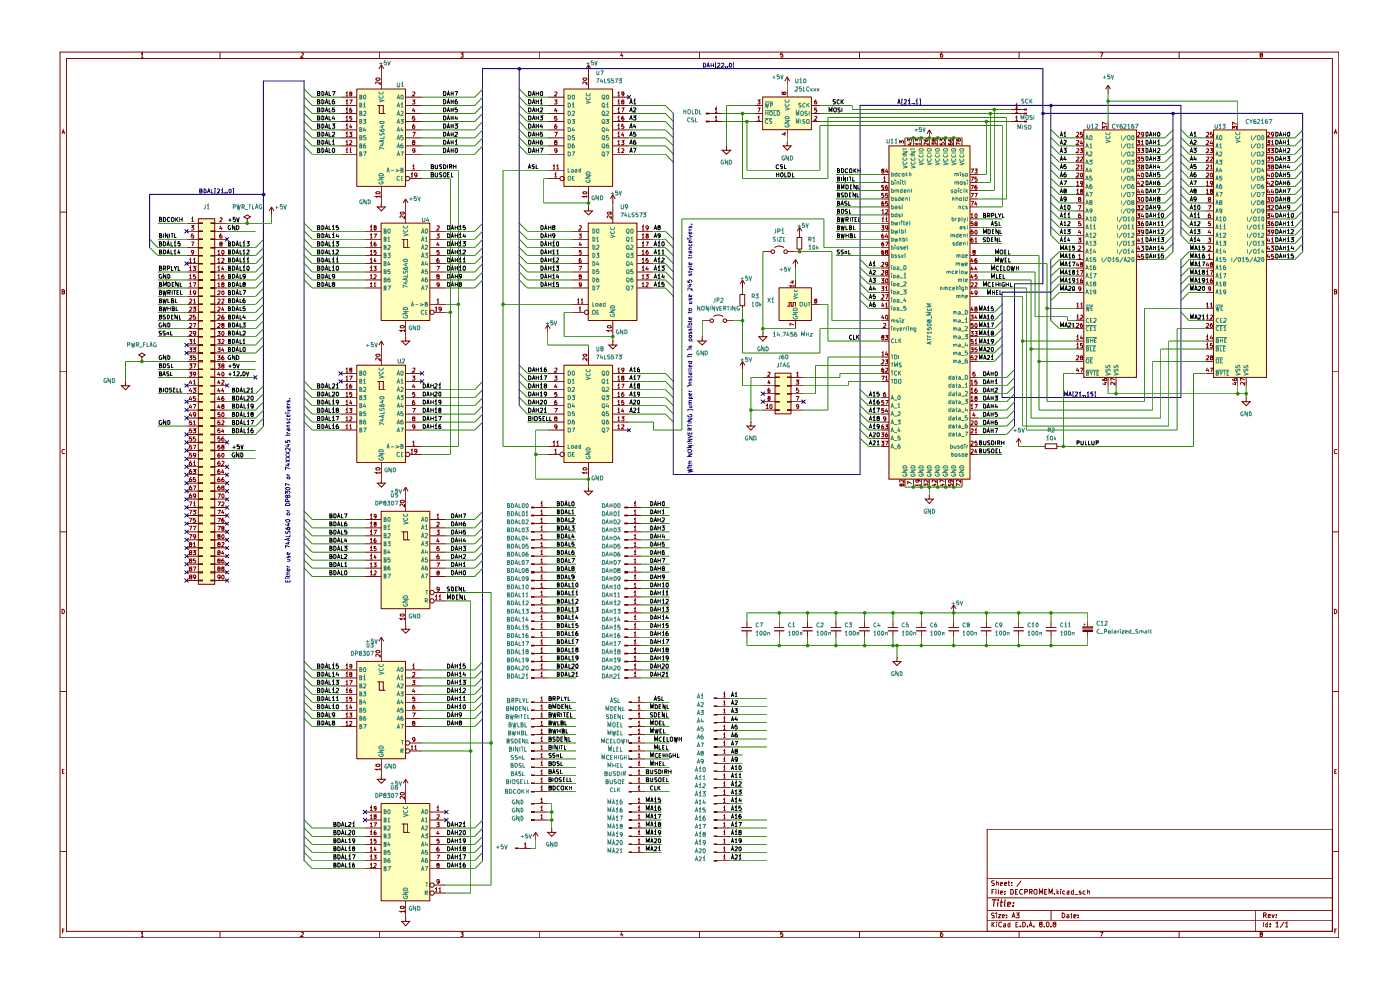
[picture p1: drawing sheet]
<svg xmlns="http://www.w3.org/2000/svg" width="297mm" height="210mm" viewBox="0 0 297 210" stroke-linecap="round" stroke-linejoin="round" font-family="sans-serif">
<g fill="none" stroke="#7b0100" stroke-width=".21">
<path d="M12.7 11h271.3v187.9h-271.3zM14.1 12.4h268.6v185.2h-268.6zM29.9 11.5l.3-.3v.9M29.9 12.1h.5M46.7 11v1.4M63.9 11.3l.3-.1 .2 .3-.6 .6h.6M80.6 11v1.4M97.7 11.2h.6l-.3 .4h.3v.5h-.6M114.5 11v1.4M131.9 11.2l-.2 .6h.5M132.1 11.6v.5M148.4 11v1.4"/>
<path d="M166.1 11.2h-.5v.4h.5v.5h-.5M182.3 11v1.4M199.9 11.2l-.3 .1-.1 .8h.4l.1-.1-.1-.4-.4 .1M216.2 11v1.4M233.4 11.2h.6l-.5 .9M250.1 11v1.4M267.5 11.6h-.2v-.3l.4-.1 .1 .3-.5 .2v.4h.2l.3-.1-.1-.4M13.2 28.4l.2-.8 .4 .8M13.2 28.1h.5M283 28.4l.3-.8 .3 .8M283.1 28.1h.4M12.7 45h1.4"/>
<path d="M282.7 45h1.3M12.7 78.9h1.4M13.2 61.8h.4l.1-.2-.2-.2h-.3v1l.5-.1v-.4l-.2-.1M282.7 78.9h1.3M283.1 61.8h.4l.1-.2-.2-.2h-.3v1l.5-.1v-.4l-.2-.1M13.7 95.5l-.4-.1-.1 .1v.6l.1 .1 .4-.1M283.6 95.5l-.4-.1-.1 .1v.6l.1 .1 .4-.1M12.7 112.8h1.4M282.7 112.8h1.3M13.2 129.2h.2l.3 .3v.4l-.3 .3h-.2zM283.1 129.2h.2l.3 .3v.4l-.3 .3h-.2zM12.7 146.7h1.4"/>
<path d="M282.7 146.7h1.3M13.2 163.6h.3M13.7 163.2h-.5v.8h.5M209.4 175.9h73.3v21.7h-73.3zM283.2 163.6h.2M283.6 163.2h-.4v.8h.4M12.7 180.6h1.4M13.2 197.5h.4M13.7 197.1h-.5v.9M29.9 198l.3-.3v1M29.9 198.7h.5M46.7 197.6v1.3"/>
<path d="M63.9 197.8l.3-.1 .2 .3-.6 .7h.6M80.6 197.6v1.3M97.7 197.7h.6l-.3 .4 .3 .1v.4h-.6M114.5 197.6v1.3M131.9 197.7l-.2 .6h.5M132.1 198.1v.6M148.4 197.6v1.3M166.1 197.7h-.5v.5h.5v.4h-.5M182.3 197.6v1.3M199.9 197.7l-.3 .1-.1 .8 .4 .1 .1-.2-.1-.4-.4 .1M209.4 195.2h73.3M209.4 193.2h73.3"/>
<path d="M209.4 190.5h73.3M209.4 186.4h73.3M210.4 195.6v1M210.4 189.2h.4M210.5 196l.4 .6M210.9 188.7h-.5v1M210.9 193.8l-.4-.1-.1 .1v.2l.4 .2 .1 .2v.3h-.5M210.9 186.9l-.4-.1-.1 .2v.2l.5 .4v.2h-.5M210.9 195.6l-.5 .5M211.3 188.7v.1M211.3 189v.7M211.4 193.7v.1"/>
<path d="M211.4 187.2h.4v.6M211.4 186.8v1M211.4 194v.7M211.5 195.6v.1M211.5 196v.6M211.8 194h.5l-.5 .7h.5M211.8 188.7l.1 1M212.2 189.4l.5-.1-.1-.3h-.3l-.1 .2v.3l.2 .2 .2-.1M212.2 187.5l.5-.1-.1-.2-.4 .1v.4l.4 .1M212.5 195.7l-.5-.1-.1 .2v.6l.3 .2 .3-.1M212.6 194.3h.5l-.1-.3-.4 .1v.6h.5M212.9 196h.4v.6"/>
<path d="M213.1 189.6v.1M213.1 189v.2M213.1 187.5l.5-.1-.1-.2h-.4v.6h.5M213.3 196.1l-.4 .2 .1 .3h.3M213.6 194.6v.1M213.6 194.1v.1M213.9 187.2h.3M214 186.8v.9l.2 .1M214.2 196h-.4v.5l.2 .1h.2M214.2 195.6v1M214.4 188.7h.4a.58 .58 0 0 1 .2 .6 .58 .58 0 0 1-.6 .4zM214.6 187.7v.1"/>
<path d="M214.6 187.2v.1M214.7 194.7l.3-1 .3 1M214.8 194.4h.5M215.4 189.2h.4M215.5 196h.4M215.6 193.7h.6l-.3 .4 .3 .1v.4h-.6M215.9 188.7h-.5v1h.5M216 195.6h-.5v1h.5M216.2 197.6v1.3M216.4 196.5v.1M216.6 186.8l-.9 1.3M217 195.6h.3a.55 .55 0 0 1 .2 .8l-.3 .2h-.2z"/>
<path d="M217 188.8a.5 .5 0 0 0-.6 .1 .5 .5 0 0 0 0 .6l.2 .2 .4-.1M217.4 189.2h.5v-.5h-.5v1M218 196.5v.1M218.3 196.6l.3-1 .4 1M218.4 189.2h.5v-.5h-.5v1M218.4 196.3h.5M218.6 189.2l.4 .5M219.3 196.5v.1M219.5 188.7h.4l.1 .1v.7l-.4 .2a.66 .66 0 0 1-.1-1zM220.5 189.7v-1l.3 .7 .4-.7v1M220.7 196l-.2-.2 .1-.2h.4v.4h-.4l-.1 .2 .2 .4h.2l.2-.2-.2-.4M221.5 196.5v.1"/>
<path d="M221.6 189.2h.4M222 195.7l.4-.1 .1 .2v.6l-.2 .2-.3-.4zM222.1 188.7h-.5v1h.5M222.5 189.7v-1l.4 .7 .3-.7v1M223 196.5v.1M223 193.2v2M223.6 196l-.2-.2 .2-.2h.3l.1 .4-.6 .2 .2 .4 .4-.1v-.4l-.2-.1M223.7 189.6v.1M224.2 188.7v1M224.3 189.3l.3 .4M224.6 189l-.4 .4M225 188.7v.1"/>
<path d="M225 189v.7M225.3 193.7h.3l.3 .4-.2 .6h-.4zM225.9 189h-.3l-.2 .2 .1 .4h.4M226.4 194.1l.2-.1 .2 .2v.5h-.4v-.4h.4M226.4 189h.4v.7M226.8 189.3l-.4 .1v.3l.4-.1M227.1 194h.4M227.3 193.7v1h.2M227.7 189l-.4 .1v.5h.4M227.7 188.7v1M227.8 194.3h.5l-.2-.3-.3 .1v.6h.4M228 189.8h.7"/>
<path d="M228.7 194.6v.1M228.7 194.1v.1M229.3 189h-.3v.3l.4 .2-.2 .2-.2-.1M230.2 189h-.3l-.2 .2 .1 .4h.4M230.7 189.1l.4-.1v.7M230.7 188.7v1M233.4 197.7h.6l-.5 1M250.1 197.6v1.3M266.4 193.2v4.4M267.5 198.2l-.2-.1v-.3l.4-.1 .1 .3-.5 .2v.4l.2 .1 .3-.2-.1-.3M268 195.6v1M268.1 194.1h.5v-.3l-.1-.2h-.4v1"/>
<path d="M268.3 194.1l.3 .5M268.9 196h-.4v.5l.2 .1h.2M268.9 195.6v1M269.1 194.3l.4-.1-.1-.2-.3 .1v.5h.4M269.4 196.5v.1M269.4 196h.1M269.8 194l.3 .6 .2-.6M270.6 195.9l.4-.3v1M270.6 196.6h.6M270.8 194.6h.1M270.8 194.1h.1M272.4 195.5l-.8 1.3"/>
<path d="M272.7 195.9l.3-.3v1M272.7 196.6h.6M282.7 180.6h1.3M283.2 197.5h.2M283.6 197.1h-.4v.9"/>
</g>
<path d="M210.5 190.9h.9M210.9 190.9l-.1 1.3M211.7 191.4l-.1 .8M211.8 190.9v.1M212.2 191.4h.5M212.5 190.9l-.2 1.3h.3M213.2 190.9l-.1 1.2 .1 .1M213.7 191.8l.7-.1-.2-.3-.5 .2v.6h.5M214.9 192.1v.1M215 191.5v.1" fill="none" stroke="#7b0100" stroke-width=".25"/>
<g fill="#fdffbb">
<path d="M42.1 46.4h3.5v77.6h-3.5z"/>
<path d="M80.9 47.4h10.3v20.6h-10.3z"/>
<path d="M75.7 77.5h10.4v20.7h-10.4z"/>
<path d="M75.7 140.3h10.4v20.7h-10.4z"/>
<path d="M80.9 170.5h10.3v20.6h-10.3z"/>
<path d="M75.7 18.9h10.4v20.7h-10.4z"/>
<path d="M80.9 108.5h10.3v20.7h-10.3z"/>
<path d="M229.9 27.6h11.2v52.4h-11.2z"/>
<path d="M257.4 27.6h11.3v52.4h-11.3z"/>
<path d="M124.8 47.4h10.4v20.6h-10.4z"/>
<path d="M164.5 79.2h3.3v8.6h-3.3z"/>
<path d="M165.3 61.1h6.9v6.9h-6.9z"/>
<path d="M119.7 77.5h10.3v20.7h-10.3z"/>
<path d="M119.7 18.9h10.3v20.7h-10.3z"/>
<path d="M161.8 20.6h10.4v7h-10.4z"/>
<path d="M188.6 30.9h17.2v70.7h-17.2z"/>
</g>
<g fill="none" stroke="#000" stroke-width=".21">
<path d="M94.1 19.4l.4 .1 .1 .4-.2 .4h-.3zM95.7 19.4v.9M95.7 19.9h.4M96.1 19.4v.9M96.5 19.4h.6l-.4 .9M91.5 35.3h.3l.2-.1-.2-.3h-.3v.9h.4l.1-.4-.2-.1M91.5 37h.4l.1-.2-.2-.2h-.3v.9h.5v-.4l-.2-.1M92.3 34.9l.1 .9 .4-.1v-.8M92.3 36.6v.8l.2 .1h.3v-.9M93.7 35h-.4v.3l.4 .1-.1 .4h-.3M93.7 36.7h-.4v.3l.4 .2v.3h-.4M94.1 28.1h.3a.47 .47 0 0 1 .2 .5 .47 .47 0 0 1-.5 .3z"/>
<path d="M94.1 29.8a.47 .47 0 0 1 .5 .3 .47 .47 0 0 1-.2 .5h-.3zM94.1 26.3a.47 .47 0 0 1 .5 .5 .47 .47 0 0 1-.5 .4zM94.1 34.9a.49 .49 0 0 1 .5 .3 .49 .49 0 0 1-.2 .6h-.3zM94.1 31.5a.47 .47 0 0 1 .5 .4 .47 .47 0 0 1-.5 .5zM94.1 21.1a.47 .47 0 0 1 .5 .5 .47 .47 0 0 1-.5 .5zM94.1 24.6a.47 .47 0 0 1 .5 .3 .47 .47 0 0 1-.2 .5h-.3zM94.1 22.9h.3a.47 .47 0 0 1 .2 .6 .47 .47 0 0 1-.5 .2zM94.3 36.6l.3 .2v.6l-.2 .1a.49 .49 0 0 1-.4-.4 .49 .49 0 0 1 .3-.5zM94.9 20.3l.2-.9 .3 .9M94.9 28.9l.2-.8 .3 .8M94.9 30.6l.2-.8 .3 .8M94.9 27.2l.2-.9 .3 .9"/>
<path d="M94.9 32.4l.2-.9 .3 .9M94.9 22.1l.2-1 .3 1M94.9 25.4l.2-.8 .3 .8M94.9 23.7l.2-.8 .3 .8M94.9 20h.4M94.9 28.7h.4M94.9 30.3h.4M94.9 27h.4M94.9 32.1h.4M94.9 21.8h.4M94.9 25.2h.4M94.9 23.5h.4"/>
<path d="M95 34.9v.9M95 37h.3M95.4 35.3h.4l.1-.2-.2-.2h-.3v.9M95.4 36.6h-.4v.9h.4M95.5 35.3l.4 .5M95.7 21.1v1M95.7 22.9v.8M95.7 24.6v.8M95.7 26.3v.9M95.7 28.1v.8M95.7 29.8v.8M95.7 31.5v.9"/>
<path d="M95.7 28.5h.4M95.7 30.2h.4M95.7 26.7h.4M95.7 31.9h.4M95.7 21.5h.4M95.7 25h.4M95.7 23.3h.4M95.8 36.6v.9h.3M96.1 21.1v1M96.1 22.9v.8M96.1 24.6v.8M96.1 26.3v.9"/>
<path d="M96.1 28.1v.8M96.1 29.8v.8M96.1 31.5v.9M96.2 34.9v.9M96.2 35.3h.5M96.5 26.3h.6l-.4 .3 .4 .2v.2l-.2 .2-.4-.1M96.6 28.1h.4l.1 .2-.6 .6h.6M96.6 30l.2-.2v.8M96.6 30.6h.5M96.7 31.5a.48 .48 0 0 1 .4 .4 .48 .48 0 0 1-.4 .5l-.1-.2v-.6zM96.7 24.6l-.1 .6h.5M96.7 34.9v.9"/>
<path d="M97 21.1l-.4 .1v.8l.3 .1 .2-.2-.2-.4-.3 .1M97 22.9h-.4v.4l.4-.1 .1 .4-.2 .1h-.3M97 24.8v.6M95 47.9h.3a.47 .47 0 0 1 .1 .5 .47 .47 0 0 1-.4 .3zM95 54.7a.49 .49 0 0 1 .4 .3 .49 .49 0 0 1-.1 .6h-.3zM95 51.3a.47 .47 0 0 1 .5 .4 .47 .47 0 0 1-.5 .5zM95 58.2h.3a.47 .47 0 0 1 .1 .6 .47 .47 0 0 1-.4 .3zM95 59.9a.49 .49 0 0 1 .4 .3 .49 .49 0 0 1-.1 .5h-.3zM95 53h.3a.47 .47 0 0 1 .1 .6 .47 .47 0 0 1-.4 .3zM95 49.6a.47 .47 0 0 1 .4 .3 .47 .47 0 0 1-.1 .5h-.3zM95 56.4a.47 .47 0 0 1 .5 .5 .47 .47 0 0 1-.5 .5zM95.7 48.7l.3-.8 .2 .8"/>
<path d="M95.7 55.6l.3-.9 .2 .9M95.7 52.2l.3-.9 .2 .9M95.7 59.1l.3-.9 .2 .9M95.7 53.9l.3-.9 .2 .9M95.7 50.4l.3-.8 .2 .8M95.7 57.4l.3-1 .2 1M95.8 48.5h.3M95.8 55.3h.3M95.8 51.9h.3M95.8 58.8h.3M95.8 53.6h.3M95.8 50.2h.3"/>
<path d="M95.8 57.1h.3M96.6 47.9v.8M96.6 49.6v.8M96.6 51.3v.9M96.6 53v.9M96.6 54.7v.9M96.6 56.4v1M96.6 58.2v.9M96.6 59.9v.8M96.6 48.3h.5M96.6 55.2h.5M96.6 51.7h.5"/>
<path d="M96.6 58.6h.5M96.6 53.5h.5M96.6 50h.5M96.6 56.9h.5M97.1 47.9v.8M97.1 49.6v.8M97.1 51.3v.9M97.1 53v.9M97.1 54.7v.9M97.1 56.4v1M97.1 58.2v.9M97.1 59.9v.8"/>
<path d="M97.4 48.1l.3-.2v.8M97.4 55l.3-.3v.9M97.4 51.5l.3-.2v.9M97.4 53.3l.3-.3v.9M97.4 49.8l.3-.2v.8M97.4 56.7l.3-.3v1M97.4 48.7h.5M97.4 55.6h.5M97.4 52.2h.5M97.4 53.9h.5M97.4 50.4h.5M97.4 57.4h.5"/>
<path d="M97.9 58.5l-.1 .2h-.3v-.5h.3l.1 .2-.1 .5-.3 .2M98.2 51.3h.6l-.4 .3 .4 .2v.2l-.2 .2-.4-.1M98.3 55l.2-.3v.9M98.3 53.1l.4-.1 .1 .3-.6 .6h.6M98.3 55.6h.5M98.4 49.6l-.1 .6h.5M98.4 56.4a.48 .48 0 0 1 .4 .5 .48 .48 0 0 1-.4 .5l-.1-.2v-.6zM98.7 47.9h-.4v.4l.4-.1 .1 .4-.2 .1-.3-.1M98.7 49.8v.6M33.8 77.5h.4v-.2l-.4-.1v.8h.4l.1-.3-.2-.2M33.8 67.2h.4v-.4h-.4v.9h.4l.1-.4-.2-.1M33.8 65.5h.4v-.4h-.4v.8h.4l.1-.2-.2-.2"/>
<path d="M34.2 68.5h-.3l-.2 .4 .2 .5 .4-.1v-.3h-.1M34.2 75.5a.43 .43 0 0 0-.4 .2 .43 .43 0 0 0 .1 .5h.4v-.3h-.1M34.6 65.1l.2 .8 .1-.6 .2 .6 .2-.8M34.7 77.2h.3a.48 .48 0 0 1 .1 .5 .48 .48 0 0 1-.4 .3zM35.1 66.8l-.5 .1 .1 .3 .4 .1v.3h-.5M35.2 68.5v.9l-.5-.9v.9M35.2 75.4v.8l-.5-.8v.8M35.5 66.8l.4 .2v.4l-.2 .3h-.2zM35.6 68.5l.4 .2v.5l-.1 .2h-.3zM35.6 75.4l.4 .2v.5l-.1 .1h-.3zM35.6 65.1v.8M35.6 65.5h.5"/>
<path d="M35.9 77.2l-.4 .1 .1 .2 .3 .2v.2h-.4M36.1 65.1v.8M36.4 77.2v.8h.4M36.4 67.2h.2M36.5 65.5h.5l-.1-.4h-.4v.8h.5v-.2l-.1-.2M36.8 66.8h-.4v.9h.4M37.4 65.1v.8h.4M37.6 66.8v.9l-.5-.9v.9M38.1 66.8v.9h.3M48.5 70.7h.3l.1-.3-.2-.2h-.2v.9h.3l.1-.4h-.2M48.5 67.2h.3l.1-.3-.4-.1v.9h.3l.1-.4-.2-.1M48.5 72.3h.3l.1-.2-.4-.1v.9h.3l.1-.5-.2-.1"/>
<path d="M48.5 69l.4-.2-.1-.3h-.3v.9h.3l.1-.4h-.2M48.5 79.4h.6M48.8 79v.7M48.9 75.5a.43 .43 0 0 0-.5 .2 .43 .43 0 0 0 .2 .5h.3l-.1-.3M49.3 70.2a.49 .49 0 0 1 .5 .3 .49 .49 0 0 1-.1 .6h-.4zM49.3 66.8h.4a.48 .48 0 0 1 .1 .6 .48 .48 0 0 1-.5 .3zM49.3 72h.4a.48 .48 0 0 1 .1 .6 .48 .48 0 0 1-.5 .3zM49.3 68.5l.4 .1 .1 .4-.1 .4h-.4zM49.5 79.1l.2-.2v.8M49.5 79.7h.5M49.8 75.4v.8l-.5-.8v.8M50.1 71.1l.2-.9 .3 .9"/>
<path d="M50.1 67.7l.2-.9 .3 .9M50.1 72.9l.2-.9 .3 .9M50.1 69.4l.2-.9 .3 .9M50.1 70.8h.4M50.1 67.4h.4M50.1 72.6h.4M50.1 69.1h.4M50.2 75.4h.2l.3 .2v.5l-.2 .1h-.3zM50.2 78.9h.6v.3l-.6 .5h.6M50.9 70.2v.9h.4M50.9 66.8v.9h.4M50.9 72v.9h.4"/>
<path d="M50.9 68.5v.9h.4M51.2 79.6v.1M51.5 70.3h.5v.4l-.5 .4h.5M51.5 72.2l.3-.2v.9M51.5 68.5h.5l-.2 .4 .2 .1v.3h-.5M51.5 72.9h.5M51.6 78.9a.42 .42 0 0 1 .4 .4 .42 .42 0 0 1-.4 .4zM51.8 66.8l-.3 .5h.6M51.9 67.1v.6M52.3 78.9l.2 .8 .3-.8M95.7 60.7l.3-.8 .2 .8M95.8 60.5h.3"/>
<path d="M96.6 60.3h.5M97.6 60.2l-.2-.1 .3-.2 .2 .3-.5 .2 .1 .3h.3l.1-.3-.2-.2M33.8 82.7h.4v-.3l-.4-.1v.9h.4l.1-.4-.2-.1M34.2 89.2h-.3l-.2 .3 .2 .5h.4v-.3h-.1M34.7 82.3v.9M35.1 82.4h.5v.6l-.2 .2a.47 .47 0 0 1-.4-.3 .47 .47 0 0 1 .1-.5zM35.2 89.2v.8l-.5-.8v.8M35.6 89.2l.4 .2v.5l-.1 .1h-.3zM36.4 82.3l-.5 .1 .1 .3 .4 .2-.1 .3-.4-.1M36.8 82.7h.2M37.2 82.3h-.4v.9h.4M37.5 82.3v.9h.5"/>
<path d="M38.2 82.3v.9h.4M49.3 89.6l.4-.1v-.3h-.4v.8h.4l.1-.2-.2-.2M49.3 84.5l.4-.1v-.4h-.4v.9h.4l.1-.3-.2-.1M49.3 86.1h.4v-.3l-.4-.1v.9h.4l.1-.3-.2-.2M49.3 91.3h.4v-.3l-.4-.1v.9h.4l.1-.3-.2-.2M49.3 87.8h.4v-.2l-.4-.1v.8h.4l.1-.3-.2-.2M49.3 82.7h.4v-.3l-.4-.1v.9h.4l.1-.4-.2-.1M49.3 94.9h.7M49.7 94.5v.7M49.7 96.1a.41 .41 0 0 0-.5 .5 .41 .41 0 0 0 .6 .3v-.3h-.1M50.2 89.2l.4 .1 .1 .4-.2 .3h-.3zM50.2 84l.4 .1 .1 .4-.2 .4h-.3z"/>
<path d="M50.2 85.7a.49 .49 0 0 1 .4 .3 .49 .49 0 0 1-.1 .6h-.3zM50.2 90.9a.47 .47 0 0 1 .5 .5 .47 .47 0 0 1-.5 .4zM50.2 87.5h.3a.48 .48 0 0 1 .1 .5 .48 .48 0 0 1-.4 .3zM50.2 82.3h.3a.48 .48 0 0 1 .1 .6 .48 .48 0 0 1-.4 .3zM50.7 96.1v.9l-.5-.9v.9M50.8 94.4h-.5v.4l.5-.1v.5l-.5-.1M50.9 90l.3-.8 .2 .8M50.9 84.9l.3-.9 .2 .9M50.9 86.6l.3-.9 .2 .9M50.9 91.8l.3-.9 .2 .9M50.9 88.3l.3-.8 .2 .8M50.9 83.2l.3-.9 .2 .9"/>
<path d="M51 89.8h.4M51 84.6h.4M51 86.4h.4M51 91.6h.4M51 88.1h.4M51 82.9h.4M51.1 94.4l.2 .8 .3-.8M51.1 96.1l.4 .2v.4l-.2 .3h-.2zM51.8 89.2v.8h.4M51.8 84v.9h.4M51.8 85.7v.9h.4M51.8 90.9v.9h.4"/>
<path d="M51.8 87.5v.8h.4M51.8 82.3v.9h.4M52.4 89.4l.3-.2v.8M52.4 84.1l.4-.1 .1 .4-.5 .5h.5M52.4 86l.3-.3v.9M52.4 91.1l.3-.2v.9M52.4 87.8l.3-.3v.8M52.4 82.4l.4-.1 .1 .4-.5 .5h.5M52.4 90h.5M52.4 86.6h.5M52.4 91.8h.5M52.4 88.3h.5"/>
<path d="M53.2 89.2h.6l-.4 .8M53.2 82.6l.3-.3v.9M53.2 83.2h.5M53.3 84.1l.3-.1 .1 .2-.1 .6a.39 .39 0 0 1-.4-.2 .39 .39 0 0 1 .1-.5zM53.4 87.8l-.2-.1 .1-.2 .4 .1-.1 .2h-.3l-.1 .2 .2 .3h.3v-.4l-.2-.1M53.6 90.9l-.2 .1-.2 .6 .2 .2 .3-.1v-.4l-.3-.1-.2 .2M53.7 86.1l-.2 .2-.3-.2 .2-.4 .3 .1v.6l-.1 .2h-.3M67.3 85.3h.4l.2-.2-.2-.2h-.4v.8h.5l.1-.3-.2-.1M67.3 83.6h.4l.2-.2-.1-.2h-.5v.8l.6-.1v-.2l-.2-.1M67.3 81.8h.5l.1-.2-.2-.2h-.4v.9h.6v-.4l-.2-.1M67.3 88.8h.4l.2-.2-.1-.3h-.5v.9l.6-.1v-.2l-.2-.1M67.3 90.5h.5l.1-.3-.2-.2h-.4v.9h.5l.1-.4h-.2"/>
<path d="M67.3 87h.5l.1-.3-.2-.1h-.4v.9l.6-.1v-.3l-.2-.1M68.3 84.9l.4 .2v.5l-.2 .1h-.2zM68.3 83.2l.4 .2v.5l-.3 .1h-.1zM68.3 81.4l.4 .3v.4l-.3 .2h-.1zM68.3 88.3l.4 .2v.5l-.2 .2h-.2zM68.3 90l.4 .3v.4l-.2 .2h-.2zM68.3 86.6l.4 .2v.4l-.3 .3h-.1zM69 85.7l.3-.8 .3 .8M69 84l.3-.8 .3 .8M69 82.3l.3-.9 .3 .9M69 89.2l.3-.9 .3 .9M69 90.9l.3-.9 .3 .9"/>
<path d="M69 87.5l.3-.9 .3 .9M69 85.5h.5M69 83.8h.5M69 82.1h.5M69 88.9h.5M69 90.6h.5M69 87.2h.5M69.8 84.9v.8h.4M69.8 83.2v.8h.4M69.8 81.4v.9h.4M69.8 88.3v.9h.4M69.8 90v.9h.4"/>
<path d="M69.8 86.6v.9h.4M70.5 85.1l.2-.2v.8M70.5 83.3h.5v.2l-.5 .5h.5M70.5 81.5h.5v.3l-.5 .5h.5M70.5 88.6l.2-.3v.9M70.5 90.3l.2-.3v.9M70.5 86.8l.2-.2v.9M70.5 85.7h.5M70.5 89.2h.5M70.5 90.9h.5M70.5 87.5h.5M71.2 88.3h.6l-.3 .9"/>
<path d="M71.3 81.7l.3-.3v.9M71.3 82.3h.5M71.4 83.2a.43 .43 0 0 1 .4 .4 .43 .43 0 0 1-.3 .4l-.2-.1zM71.5 87l-.2-.1v-.2l.4-.1 .1 .2-.5 .3v.3l.2 .1 .3-.2-.1-.3M71.8 90l-.5 .3v.5l.5 .1v-.4l-.1-.1-.4 .1M71.8 85.2v.2h-.4l-.1-.4 .4-.1 .1 .1-.1 .7h-.3M89.8 81.4a.47 .47 0 0 1 .5 .5 .47 .47 0 0 1-.5 .4zM89.8 83.2h.3a.47 .47 0 0 1 .2 .5 .47 .47 0 0 1-.5 .3zM89.8 90a.49 .49 0 0 1 .4 .4 .49 .49 0 0 1-.1 .5h-.3zM89.8 86.6a.47 .47 0 0 1 .5 .4 .47 .47 0 0 1-.5 .5zM89.8 88.3l.4 .1 .1 .5-.2 .3h-.3zM89.8 84.9a.49 .49 0 0 1 .4 .3 .49 .49 0 0 1-.1 .5h-.3z"/>
<path d="M90.5 82.3l.3-.9 .3 .9M90.5 84l.3-.8 .3 .8M90.5 90.9l.3-.9 .3 .9M90.5 87.5l.3-.9 .3 .9M90.5 89.2l.3-.9 .3 .9M90.5 85.7l.3-.8 .3 .8M90.6 85.5h.4M90.6 83.8h.4M90.6 82.1h.4M90.6 88.9h.4M90.6 90.6h.4M90.6 87.2h.4"/>
<path d="M91.4 81.4v.9M91.4 83.2v.8M91.4 84.9v.8M91.4 86.6v.9M91.4 88.3v.9M91.4 90v.9M91.4 81.8h.5M91.4 83.6h.5M91.4 90.5h.5M91.4 87h.5M91.4 88.8h.5M91.4 85.3h.5"/>
<path d="M91.9 81.4v.9M91.9 83.2v.8M91.9 84.9v.8M91.9 86.6v.9M91.9 88.3v.9M91.9 90v.9M92.2 81.5l.4-.1 .1 .3-.5 .6h.5M92.2 83.3l.5-.1v.2l-.5 .6h.5M92.2 90.3l.3-.3v.9M92.2 86.8l.3-.2v.9M92.2 88.6l.3-.3v.9M92.2 85.1l.3-.2v.8"/>
<path d="M92.2 85.7h.5M92.2 89.2h.5M92.2 90.9h.5M92.2 87.5h.5M93 88.3h.6l-.3 .9M93.1 81.7l.2-.3v.9M93.1 82.3h.4M93.2 83.2l.3 .1v.6l-.2 .1-.2-.1zM93.3 87l-.2-.1v-.2l.3-.1 .1 .3-.4 .2v.3l.2 .1 .2-.1-.1-.4M93.5 90l-.4 .3v.5l.4 .1-.1-.5-.3 .1M93.5 85.2v.2h-.3l-.1-.4h.4v.6l-.1 .1h-.2M184.4 94.4l.3-.9 .3 .9"/>
<path d="M184.4 90.9l.3-.9 .3 .9M184.4 90.6h.5M184.4 94.1h.5M185.2 93.6l.4-.1 .1 .2-.5 .7h.5M185.2 90.3l.3-.3v.9M185.2 90.9h.5M186.1 93.8l.2-.3v.9M186.1 94.4h.5M186.6 90.5h-.5v-.4l.3-.1 .2 .2-.2 .7h-.3M70 109.4l.4-.1-.1-.3h-.3v.9h.4l.1-.3-.3-.2M70 111.1h.3l.1-.3-.4-.1v.8h.4l.1-.2-.3-.2M70 112.9l.4-.1-.1-.3h-.3v.8h.3l.2-.1v-.2l-.3-.1"/>
<path d="M70.8 109l.4 .1 .1 .4-.1 .4h-.4zM70.8 110.7a.48 .48 0 0 1 .5 .3 .48 .48 0 0 1-.1 .5h-.4zM70.8 112.5h.4a.48 .48 0 0 1 .1 .5 .48 .48 0 0 1-.5 .3zM71.6 109.9l.2-.9 .4 .9M71.6 111.5l.2-.8 .4 .8M71.6 113.3l.2-.8 .4 .8M71.7 109.6h.4M71.7 111.4h.4M71.7 113.1h.4M72.4 109v.9h.5M72.4 110.7v.8h.5M72.4 112.5v.8h.5"/>
<path d="M73 109h.6l-.3 .9M73.5 110.7l-.4 .3v.5h.5l-.2-.5-.3 .2M73.5 112.5h-.4v.4l.4-.1 .1 .4-.2 .1-.3-.1M95.8 112.5h.3a.48 .48 0 0 1 .2 .5 .48 .48 0 0 1-.5 .3zM95.8 109l.4 .1 .1 .4-.2 .4h-.3zM95.8 110.7a.48 .48 0 0 1 .5 .3 .48 .48 0 0 1-.2 .5h-.3zM96.6 113.3l.2-.8 .4 .8M96.6 109.9l.2-.9 .4 .9M96.6 111.5l.2-.8 .4 .8M96.6 109.6h.5M96.6 111.4h.5M96.6 113.1h.5"/>
<path d="M97.4 109v.9M97.4 110.7v.8M97.4 112.5v.8M97.4 112.9h.5M97.4 109.4h.5M97.4 111.1h.5M97.9 109v.9M97.9 110.7v.8M97.9 112.5v.8M98.3 109h.5l-.4 .9M98.7 110.7l-.3 .1-.1 .7h.5v-.4l-.4-.1-.1 .2M98.8 112.5h-.5v.4l.4-.1 .1 .4h-.5"/>
<path d="M138.9 157.3v-1l.2 .7 .4-.7v1M138.9 159v-.9l.2 .6 .4-.6v.9M139.5 159.9l-.3-.1-.2 .3v.4l.1 .2 .4-.1M139.8 158.1v.9h.4M140.2 159.8h-.4v.9h.4M140.3 156.4l-.2-.1-.3 .3v.4l.3 .3 .2-.1M140.6 158.5h.2M140.7 159.8v.9M140.8 156.8h.2M140.9 158.1h-.3v.9h.3M141.1 156.3h-.3v1h.3M141.1 159.8v.9"/>
<path d="M141.3 158.1v.9h.5M141.5 156.3v1h.4M141.5 159.8v.9M142.4 156.3l.3 .2v.6l-.2 .2-.3-.2v-.6zM142.4 159.9l-.2-.1-.3 .3v.4l.2 .2 .3-.1v-.3h-.1M142.8 159.8v.9M143 156.3l.2 1 .2-.7 .1 .7 .2-1M143.3 159.8v.9M143.7 159.8v.9h.4M144.1 156.8h.5M144.1 156.3v1M144.6 156.3v1"/>
<path d="M137.1 165.4h.4l.1-.3-.1-.1h-.4v.8h.4l.1-.3-.1-.1M137.1 163.7h.4l.1-.2-.1-.2h-.4v.8h.4l.1-.3-.1-.1M137.1 178.8v-.9l.4 .6 .2-.6v.9M137.1 177.1v-1l.4 .7 .2-.7v1M138 165l.1 .8 .4-.1v-.7M138 163.3l.1 .8 .4-.1v-.7M138 160.7v-.9l.3 .6 .3-.6v.9M138 178.8l.3-.9 .3 .9M138 177.1l.3-1 .3 1M138.1 178.5h.4M138.1 176.8h.4M138.8 179.7h.5v.3l-.5 .5h.5"/>
<path d="M138.8 178h.5v.3l-.5 .5h.5M138.8 176.4l.3-.3v1M138.8 177.1h.5M139.4 165.1h-.5l.1 .3 .4 .2-.1 .2h-.4M139.4 163.3l-.5 .1v.2l.5 .3-.1 .2h-.4M139.7 179.9l.2-.3v.9M139.7 163.3l.5 .1v.4l-.1 .3h-.4zM139.7 177.9a.43 .43 0 0 1 .5 .4 .43 .43 0 0 1-.4 .5l-.1-.2zM139.8 160.2h.4M139.9 165l.3 .1v.6h-.5a.52 .52 0 0 1 .2-.7zM140.2 176.6l-.2 .1h-.3v-.5l.3-.1 .2 .2-.2 .7-.3 .1M140.6 163.3v.8"/>
<path d="M140.7 165.4h.2M140.7 160.2h.4M141 165h-.3v.8h.3M141 163.7h.4v-.4h-.4v.8M141.2 163.7l.3 .4M141.4 165v.8h.5M141.9 163.3v.8M141.9 163.7h.5M142.4 163.3v.8M142.8 160.2h.5M137.1 180.5v-.9l.4 .6 .2-.6v.9M138 180.5l.3-.9 .3 .9"/>
<path d="M138.1 180.2h.4M139.7 180.5h.5"/>
</g>
<g fill="none" stroke="#7b0100" stroke-width=".21">
<path d="M124.8 15.4h.1M124.8 13.8l-.5 .8M124.8 13.8v1.6M124.8 13.8l.5 .8M39.6 47.4h2.5M39.6 54.2h2.5M39.6 55.9h2.5M39.6 57.7h2.5M39.6 59.4h2.5M39.6 49.1h2.5M39.6 50.8h2.5M39.6 52.5h2.5"/>
<path d="M40.2 55.1l.2-.3v.9M40.2 56.8l.2-.3v.9M40.2 58.5l.2-.2v.8M40.2 55.7h.5M40.2 57.4h.5M40.2 59.1h.5M40.6 46.4l.2-.2v.8M40.6 47.9h.5l-.3 .3 .3 .2v.2l-.2 .2-.3-.1M40.6 51.3h.5l-.3 .9M40.6 47h.5M40.9 56.5h.6l-.3 .4 .3 .1-.1 .4-.5-.1M40.9 60h.6l-.3 .8"/>
<path d="M41 55.1l.3-.3v.9M41 49.7h-.3l-.1 .4 .4-.1v.5l-.4-.1M41 55.7h.5M41.1 53.5l-.3 .1-.2-.4h.5l-.2 .7-.2 .1M41.4 58.3h-.4v.3l.4-.1 .1 .5-.1 .1h-.4M42.1 46.4h3.4v77.5h-3.4zM42.1 59.3h.9v.2h-.9zM42.1 57.6h.9v.2h-.9zM42.1 55.8h.9v.2h-.9zM42.1 54.1h.9v.2h-.9zM42.1 52.4h.9v.2h-.9zM42.1 50.7h.9v.1h-.9z"/>
<path d="M42.1 49h.9v.1h-.9zM42.1 47.3h.9v.2h-.9zM44.7 59.3h.9v.2h-.9zM44.7 57.6h.9v.2h-.9zM44.7 55.8h.9v.2h-.9zM44.7 54.1h.9v.2h-.9zM44.7 52.4h.9v.2h-.9zM44.7 50.7h.9v.1h-.9zM44.7 49h.9v.1h-.9zM44.7 47.3h.9v.2h-.9zM45.6 47.4h2.5M45.6 54.2h2.5"/>
<path d="M45.6 55.9h2.5M45.6 57.7h2.5M45.6 59.4h2.5M45.6 49.1h2.5M45.6 50.8h2.5M45.6 52.5h2.5M46.2 53.3l.2-.2v.9M46.2 55.1l.2-.3v.9M46.2 56.8l.2-.3v.9M46.2 58.5l.2-.2v.8M46.2 54h.5M46.2 55.7h.5"/>
<path d="M46.2 57.4h.5M46.2 59.1h.5M46.6 46.3h.5v.2l-.5 .5h.5M46.8 51.8l-.2-.3 .2-.2 .3 .1v.3l-.5 .2 .1 .3 .4-.1v-.3h-.2M46.9 47.9l-.3 .6h.6M47 54.9l.5-.1v.2l-.5 .7h.5M47 49.7h-.2l-.2 .6 .1 .2 .4-.1-.1-.4h-.3l-.1 .2M47 48.2v.6M47.1 53.1h.2a.47 .47 0 0 1 .2 .4 .47 .47 0 0 1-.2 .5l-.3-.4zM47.3 56.5l-.3 .6h.5M47.5 58.3h-.3l-.2 .3v.4l.4 .1 .1-.4-.1-.2-.4 .2M47.5 56.9v.5"/>
<path d="M77.4 54.2h3.5M77.4 55.9h3.5M77.4 57.7h3.5M77.4 59.4h3.5M77.4 49.1h3.5M77.4 50.8h3.5M77.4 52.5h3.5M78.5 58.5l.3-.2v.8M78.5 56.8l.3-.3v.9M78.5 55.1l.3-.3v.9M78.5 53.3l.3-.2v.9M78.5 51.6l.3-.3v.9"/>
<path d="M78.5 49.9l.3-.2v.8M78.5 48.1l.3-.2v.9M78.5 54h.5M78.5 55.7h.5M78.5 57.4h.5M78.5 59.1h.5M78.5 52.2h.5M78.5 50.5h.5M78.5 48.8h.5M79.3 56.5h.5l-.3 .4h.3v.4h-.5M79.3 49.7h.6l-.4 .8M79.4 58.4l.3-.1 .1 .3-.5 .5h.5"/>
<path d="M79.5 48.3l-.1-.3h.4v.2l-.4 .2 .1 .4 .3-.1v-.3l-.2-.1M79.5 54.7l-.1 .7h.5M79.7 51.3l-.3 .3v.5h.4v-.3l-.3-.1-.1 .2M79.7 55.1v.6M79.8 53.1h-.4v.4h.4v.4h-.4M80.9 47.3h10.3v20.7h-10.3zM84.9 45.2l.1-.2h.6l.2 .3-.2 .1h-.6zM85.2 50.8h.4v1.7h1.3M85.6 50.8h.9v1.7M85.8 45.8v.6l-.7-.6-.2 .1 .1 .4M86.1 43.9v3.5M91.2 54.2h3.5"/>
<path d="M91.2 55.9h3.5M91.2 57.7h3.5M91.2 59.4h3.5M91.2 49.1h3.5M91.2 50.8h3.5M91.2 52.5h3.5M92.7 48h.5v.3l-.5 .5h.5M92.7 49.7h.5l-.3 .3 .3 .1v.3h-.5M92.7 56.5h.6l-.5 .9M92.8 58.6l-.1-.2 .4-.1 .1 .2-.5 .1v.2l.1 .3h.4v-.4l-.2-.1M92.9 51.3l-.2 .6h.6M93.1 54.8h-.3l-.1 .7v.2l.5-.1-.1-.4h-.4v.1"/>
<path d="M93.1 51.7v.5M93.2 53.1h-.5v.4h.5v.4h-.5M30.1 75.7l.7-.4-.7-.4-.7 .4 .7 .4v1M30.1 76.7h.1M39.6 61.1h2.5M39.6 62.9h2.5M39.6 64.6h2.5M39.6 66.2h2.5M39.6 68h2.5M39.6 69.7h2.5M39.6 71.4h2.5M39.6 73.2h2.5"/>
<path d="M39.6 74.9h2.5M39.6 76.7h2.5M39.6 78.4h2.5M40.2 60.2l.2-.2v.8M40.2 61.9l.2-.2v.8M40.2 63.5h.5v.3l-.5 .5h.5M40.2 65.2h.5v.3l-.5 .5h.5M40.2 66.9h.5v.4l-.5 .4h.5M40.2 68.7h.5v.3l-.5 .5h.5M40.2 70.4h.5v.3l-.5 .5h.5M40.2 72h.5l-.3 .3 .3 .1v.5h-.5M40.2 73.8h.5l-.3 .3h.3v.4h-.5"/>
<path d="M40.2 75.5h.5l-.3 .3 .3 .1v.3h-.5M40.2 77.2h.5l-.3 .3 .3 .1v.4h-.5M40.2 78.9h.5l-.3 .4 .3 .1v.3h-.5M40.2 60.8h.5M40.2 62.5h.5M40.9 65.1h.6l-.3 .4h.2l.1 .2-.1 .3-.5-.1M40.9 68.6h.6l-.3 .9M40.9 73.8h.6l-.3 .3 .3 .1v.3l-.1 .1-.5-.1M40.9 77.2h.6l-.3 .9M41 63.6l.3-.1v.8M41 72.3l.3-.3v.9M41 64.3h.5"/>
<path d="M41 72.9h.5M41.4 66.8h-.4v.5l.4-.1 .1 .4h-.5M41.4 75.5h-.4v.4l.4-.1 .1 .2-.1 .3-.4-.1M41.5 62.1l-.1 .2-.4-.1v-.4l.4-.1 .1 .1-.1 .7h-.3M41.5 70.7l-.1 .1h-.3l-.1-.4 .4-.1 .1 .2-.1 .7h-.3M41.5 79.3l-.3 .2-.2-.1v-.4l.4-.1 .1 .2-.1 .6-.3 .1M42.1 80h.9v.1h-.9zM42.1 78.3h.9v.1h-.9zM42.1 76.5h.9v.2h-.9zM42.1 74.8h.9v.2h-.9zM42.1 73.1h.9v.2h-.9zM42.1 71.3h.9v.2h-.9z"/>
<path d="M42.1 69.6h.9v.2h-.9zM42.1 67.9h.9v.2h-.9zM42.1 66.2h.9v.1h-.9zM42.1 64.5h.9v.1h-.9zM42.1 62.8h.9v.1h-.9zM42.1 61h.9v.2h-.9zM44.7 80h.9v.1h-.9zM44.7 78.3h.9v.1h-.9zM44.7 76.5h.9v.2h-.9zM44.7 74.8h.9v.2h-.9zM44.7 73.1h.9v.2h-.9zM44.7 71.3h.9v.2h-.9z"/>
<path d="M44.7 69.6h.9v.2h-.9zM44.7 67.9h.9v.2h-.9zM44.7 66.2h.9v.1h-.9zM44.7 64.5h.9v.1h-.9zM44.7 62.8h.9v.1h-.9zM44.7 61h.9v.2h-.9zM45.6 61.1h2.5M45.6 62.9h2.5M45.6 64.6h2.5M45.6 66.2h2.5M45.6 68h2.5M45.6 69.7h2.5"/>
<path d="M45.6 71.4h2.5M45.6 73.2h2.5M45.6 74.9h2.5M45.6 76.7h2.5M45.6 78.4h2.5M46.2 60.2l.2-.2v.8M46.2 61.8h.5v.3l-.5 .4h.5M46.2 63.5h.5v.3l-.5 .5h.5M46.2 65.2h.5v.3l-.5 .5h.5M46.2 66.9h.5v.4l-.5 .4h.5M46.2 68.7h.5v.3l-.5 .5h.5M46.2 70.3h.5l-.3 .4h.3v.4h-.5"/>
<path d="M46.2 72h.5l-.3 .3 .3 .1v.5h-.5M46.2 73.8h.5l-.3 .3h.3v.4h-.5M46.2 75.5h.5l-.3 .3 .3 .1v.3h-.5M46.2 77.2h.5l-.3 .3 .3 .1v.4h-.5M46.2 60.8h.5M46.4 78.9l-.2 .6h.6M46.6 79.2v.6M47 63.5h.5v.1l-.5 .7h.5M47 72.1l.4-.1 .1 .2-.5 .7h.5M47.1 61.8l.2-.1a.45 .45 0 0 1 .2 .4 .45 .45 0 0 1-.3 .4l-.2-.2zM47.1 70.4l.1-.1a.43 .43 0 0 1 .3 .4 .43 .43 0 0 1-.3 .5l-.2-.4zM47.1 79l.1-.1a.38 .38 0 0 1 .4 .5 .38 .38 0 0 1-.5 .3z"/>
<path d="M47.2 60.3l-.2-.1 .1-.2h.4v.3l-.5 .2 .1 .3h.4v-.3l-.1-.2M47.2 69l-.2-.2 .1-.2h.4v.2l-.5 .3 .2 .4 .3-.2-.1-.3M47.2 77.6l-.2-.3 .4-.1 .1 .2-.5 .4 .2 .3 .3-.2-.1-.3M47.3 65.1l-.3 .6h.5M47.3 73.7l-.3 .6h.5M47.5 66.8l-.3 .1-.2 .7h.5l-.1-.4-.4 .1M47.5 75.5h-.3l-.2 .3 .1 .5h.4v-.5h-.4l-.1 .2M47.5 65.4v.6M47.5 74v.6M72.3 79.2h3.4M73.4 78.3l.2-.2v.8M73.4 78.9h.5"/>
<path d="M74.1 79.8h.6l-.4 .8M74.3 78.4l-.1-.3h.4v.3h-.4l.1 .5h.3v-.4l-.1-.1M75.7 77.5h10.3v20.6h-10.3zM77.4 61.1h3.5M78.5 60.2l.3-.2v.8M78.5 60.8h.5M79.4 60.2l.1-.2v.8M79.4 60.8h.4M79.7 75.3l.2-.2h.6l.1 .3-.1 .2h-.6zM80.6 75.9v.6l-.6-.6-.3 .2 .1 .3M80.9 74v3.5M85 69.1a.53 .53 0 0 1 .8 .3l-.2 .2h-.6l-.1-.2z"/>
<path d="M85.8 70.1h-.9l.2 .3M85.8 69.9v.5M86.1 68v3.4M86.1 79.2h3.4M87.5 78.1h.5v.3l-.5 .5h.5M87.5 79.8h.5l-.2 .3 .2 .1v.4h-.5M91.2 61.1h3.5M91.2 64.6h3.5M92.1 66.2h2.6M92.3 65.4l.3-.3v.9M92.3 66h.4M92.7 63.6l.2-.1v.8"/>
<path d="M92.7 64.3h.5M93.2 60.3l-.1 .2h-.4v-.5l.5 .1v.6l-.5 .1M93.6 65.5l-.1 .2h-.3v-.6l.4 .1v.6l-.4 .2M26.6 80.9v.9h.9l-.9 .9-.8-.9h.8M26.6 80.9h.1M39.6 80h2.5M39.6 81.8h2.5M39.6 83.5h2.5M39.6 85.2h2.5M39.6 87h2.5M39.6 88.7h2.5M39.6 90.4h2.5"/>
<path d="M39.6 92.2h2.5M39.6 93.8h2.5M39.6 95.5h2.5M39.6 97.3h2.5M39.6 99h2.5M40.4 80.6l-.2 .6h.5M40.4 82.3l-.2 .6h.5M40.4 84l-.2 .7h.5M40.4 85.8l-.2 .6h.5M40.4 87.5l-.2 .6h.5M40.6 97.8l-.3 .1-.1 .7 .1 .2 .4-.1v-.4l-.4-.1-.1 .1M40.6 99.6h-.3l-.1 .7 .1 .2 .4-.1-.1-.5h-.3l-.1 .2"/>
<path d="M40.6 80.9v.6M40.6 82.7v.6M40.6 84.4v.6M40.6 86.1v.6M40.6 87.8v.6M40.7 89.3h-.4l-.1 .4 .4-.1 .1 .4h-.5M40.7 91h-.4l-.1 .4 .4-.1 .1 .4h-.5M40.7 92.7h-.4l-.1 .4h.5v.4h-.5M40.7 94.4h-.4l-.1 .5 .4-.1 .1 .4h-.5M40.7 96.1h-.4l-.1 .5h.5v.3h-.5M40.9 82.3h.6l-.3 .4 .3 .1v.3l-.1 .2-.5-.1M40.9 85.8h.6l-.3 .9"/>
<path d="M40.9 91h.6l-.3 .3h.2l.1 .2-.1 .3-.5-.1M40.9 94.4h.6l-.3 .9M40.9 99.6h.6l-.3 .3h.2l.1 .2-.1 .4-.5-.1M41 80.9l.3-.3v.9M41 89.5l.3-.2v.8M41 98.1l.3-.3v1M41 81.5h.5M41 90.1h.5M41 98.8h.5M41.4 84.1h-.4v.4h.4l.1 .3-.1 .2-.4-.1M41.4 92.7h-.4v.4l.4-.1 .1 .4-.1 .2-.4-.1M41.5 87.9l-.1 .2-.4-.1v-.4l.4-.1 .1 .2-.1 .6-.3 .1"/>
<path d="M41.5 96.6h-.4l-.1-.4 .4-.1 .1 .2-.1 .7h-.3M42.1 98.9h.9v.2h-.9zM42.1 97.2h.9v.2h-.9zM42.1 95.5h.9v.1h-.9zM42.1 93.8h.9v.1h-.9zM42.1 92.1h.9v.1h-.9zM42.1 90.3h.9v.2h-.9zM42.1 88.6h.9v.2h-.9zM42.1 86.9h.9v.2h-.9zM42.1 85.1h.9v.2h-.9zM42.1 83.4h.9v.2h-.9zM42.1 81.7h.9v.2h-.9z"/>
<path d="M44.7 98.9h.9v.2h-.9zM44.7 97.2h.9v.2h-.9zM44.7 95.5h.9v.1h-.9zM44.7 93.8h.9v.1h-.9zM44.7 92.1h.9v.1h-.9zM44.7 90.3h.9v.2h-.9zM44.7 88.6h.9v.2h-.9zM44.7 86.9h.9v.2h-.9zM44.7 85.1h.9v.2h-.9zM44.7 83.4h.9v.2h-.9zM44.7 81.7h.9v.2h-.9zM45.6 80h2.5"/>
<path d="M45.6 81.8h2.5M45.6 83.5h2.5M45.6 85.2h2.5M45.6 87h2.5M45.6 88.7h2.5M45.6 90.4h2.5M45.6 92.2h2.5M45.6 93.8h2.5M45.6 95.5h2.5M45.6 97.3h2.5M45.6 99h2.5M46.4 80.6l-.2 .6h.6"/>
<path d="M46.4 82.3l-.2 .6h.6M46.4 84l-.2 .7h.6M46.4 85.8l-.2 .6h.6M46.6 96.1l-.2 .1-.2 .6 .1 .2 .4-.1v-.3l-.3-.1-.2 .1M46.6 97.8l-.2 .1-.2 .7 .2 .2 .3-.1v-.4l-.3-.1-.2 .1M46.6 99.6h-.2l-.2 .7 .1 .2 .4-.1-.1-.5h-.3l-.1 .2M46.6 80.9v.6M46.6 82.7v.6M46.6 84.4v.6M46.6 86.1v.6M46.7 87.5h-.4l-.1 .4h.5v.4h-.5M46.7 89.3h-.4l-.1 .4 .4-.1 .1 .4h-.5"/>
<path d="M46.7 91h-.4l-.1 .4 .4-.1 .1 .4h-.5M46.7 92.7h-.4l-.1 .4h.5v.4h-.5M46.7 94.4h-.4l-.1 .5 .4-.1 .1 .4h-.5M47 80.7l.4-.1 .1 .2-.5 .7h.5M47 89.4l.5-.1v.1l-.5 .7h.5M47 97.9l.4-.1 .1 .2-.5 .8h.5M47.1 87.6l.2-.1a.54 .54 0 0 1 0 .9l-.3-.3zM47.1 96.2h.1a.34 .34 0 0 1 .3 .4 .34 .34 0 0 1-.4 .3zM47.2 86.1l-.2-.1 .4-.2 .1 .2-.5 .3 .1 .4h.4v-.4l-.1-.2M47.2 94.8l-.2-.2 .1-.2h.4v.4l-.5 .2 .2 .3 .3-.2-.1-.3M47.3 82.3l-.3 .6h.5M47.3 91l-.3 .6h.5"/>
<path d="M47.3 99.5l-.3 .7h.5M47.5 84.1h-.3l-.2 .7 .2 .2 .3-.2v-.3h-.4l-.1 .1M47.5 92.7h-.3l-.2 .7 .2 .2 .3-.2-.1-.4-.4 .2M47.5 82.7v.6M47.5 91.2v.6M47.5 99.9v.6M72.3 91.2h3.4M72.3 89.5h3.4M72.3 87.8h3.4M72.3 86.1h3.4M72.3 84.4h3.4M72.3 82.7h3.4"/>
<path d="M72.3 80.9h3.4M73.4 90.4l.2-.3v.9M73.4 88.6l.2-.2v.9M73.4 86.9l.2-.2v.8M73.4 85.2l.2-.2v.8M73.4 83.4l.2-.1v.8M73.4 81.7l.2-.2v.8M73.4 80l.2-.2v.8M73.4 91h.5M73.4 89.3h.5M73.4 87.5h.5M73.4 85.8h.5"/>
<path d="M73.4 84.1h.5M73.4 82.3h.5M73.4 80.6h.5M74.1 86.7h.5l-.2 .3 .2 .1v.3h-.5M74.2 90.4l.2-.3v.9M74.2 88.5l.3-.1 .1 .4-.5 .5h.5M74.2 91h.4M74.4 84.9l-.2 .7h.5M74.5 81.5l-.3 .2v.6h.4v-.4l-.3-.1-.1 .2M74.5 85.2v.6M74.6 83.3h-.4v.3h.4v.4h-.4M79.8 99.3a.53 .53 0 0 1 .8 .2l-.1 .2h-.6l-.2-.2z"/>
<path d="M80 80.9h.5v1.8h1.2M80.5 80.9h.8v1.8M80.9 98.2v3.4M86.1 94.7h3.4M86.1 91.2h3.4M86.1 89.5h3.4M86.1 87.8h3.4M86.1 86.1h3.4M86.1 84.4h3.4M86.1 82.7h3.4M86.1 80.9h3.4M86.9 96.4h2.6"/>
<path d="M87.2 95.5l.2-.2v.8M87.2 96.1h.4M87.5 93.8l.3-.2v.8M87.5 86.7h.6l-.4 .8M87.5 94.4h.5M87.7 88.8l-.2-.2 .1-.2h.3l.1 .3-.4 .1-.1 .1 .2 .4 .3-.1v-.3l-.2-.1M87.8 81.5l-.3 .6h.6M87.9 85h-.2l-.2 .6 .1 .2 .4-.1-.1-.4h-.3l-.1 .2M87.9 81.8v.5M88 83.3h-.4l-.1 .3h.5v.4h-.5M88 90.5l-.1 .1h-.3v-.5l.4 .1v.6l-.4 .2M88.4 95.6l-.1 .2h-.3v-.5l.4 .1v.6l-.4 .1"/>
<path d="M39.6 100.7h2.5M39.6 102.5h2.5M39.6 104.2h2.5M39.6 105.9h2.5M39.6 107.7h2.5M39.6 109.3h2.5M39.6 111h2.5M39.6 112.8h2.5M39.6 114.5h2.5M39.6 116.2h2.5M39.6 118h2.5M39.6 119.7h2.5"/>
<path d="M40.2 106.5h.5l-.4 .8M40.2 108.2h.5l-.4 .9M40.2 109.9h.5l-.4 .9M40.2 111.6h.5l-.4 .9M40.2 113.4h.5l-.4 .9M40.3 115.4l-.1-.1 .1-.2h.3l.1 .3-.5 .2 .1 .3h.4v-.4l-.2-.1M40.3 117.2l-.1-.2 .1-.2 .4 .1v.2l-.4 .1v.4h.4v-.3l-.2-.1M40.3 118.9l-.1-.2 .1-.1h.3l.1 .2-.4 .1-.1 .2 .1 .3 .4-.1v-.3l-.2-.1M40.6 101.3l-.3 .1-.1 .6 .1 .1h.4v-.4l-.2-.1-.3 .2M40.6 103.1h-.3l-.1 .7 .1 .1 .4-.1v-.4l-.4-.1-.1 .2M40.6 104.8h-.3l-.1 .6 .1 .2 .4-.1-.1-.4h-.3l-.1 .2M40.9 103.1h.6l-.3 .8"/>
<path d="M40.9 108.2h.6l-.3 .3 .3 .2v.2l-.1 .2-.5-.1M40.9 111.6h.6l-.3 .9M40.9 116.8h.6l-.3 .3 .3 .2v.3h-.6M41 106.7l.3-.2v.8M41 115.4l.3-.3v.8M41 107.3h.5M41 115.9h.5M41.4 101.3h-.4v.4l.4-.1 .1 .2-.1 .3h-.4M41.4 109.9h-.4v.5l.4-.1 .1 .1-.1 .4-.4-.1M41.4 118.6h-.4v.3h.4l.1 .3-.1 .2-.4-.1M41.5 105.1l-.1 .2h-.3l-.1-.4 .4-.1 .1 .1-.1 .7h-.3M41.5 113.7l-.3 .2-.2-.1v-.3l.4-.1 .1 .2-.1 .6-.3 .1"/>
<path d="M42.1 119.6h.9v.2h-.9zM42.1 117.9h.9v.2h-.9zM42.1 116.1h.9v.2h-.9zM42.1 114.4h.9v.2h-.9zM42.1 112.7h.9v.2h-.9zM42.1 111h.9v.1h-.9zM42.1 109.3h.9v.1h-.9zM42.1 107.6h.9v.1h-.9zM42.1 105.8h.9v.2h-.9zM42.1 104.1h.9v.2h-.9zM42.1 102.4h.9v.2h-.9zM42.1 100.6h.9v.2h-.9z"/>
<path d="M44.7 119.6h.9v.2h-.9zM44.7 117.9h.9v.2h-.9zM44.7 116.1h.9v.2h-.9zM44.7 114.4h.9v.2h-.9zM44.7 112.7h.9v.2h-.9zM44.7 111h.9v.1h-.9zM44.7 109.3h.9v.1h-.9zM44.7 107.6h.9v.1h-.9zM44.7 105.8h.9v.2h-.9zM44.7 104.1h.9v.2h-.9zM44.7 102.4h.9v.2h-.9zM44.7 100.6h.9v.2h-.9z"/>
<path d="M45.6 100.7h2.5M45.6 102.5h2.5M45.6 104.2h2.5M45.6 105.9h2.5M45.6 107.7h2.5M45.6 109.3h2.5M45.6 111h2.5M45.6 112.8h2.5M45.6 114.5h2.5M45.6 116.2h2.5M45.6 118h2.5M45.6 119.7h2.5"/>
<path d="M46.2 104.8h.6l-.4 .8M46.2 106.5h.6l-.4 .8M46.2 108.2h.6l-.4 .9M46.2 109.9h.6l-.4 .9M46.2 111.6h.6l-.4 .9M46.4 113.7l-.2-.1 .1-.2 .4 .1v.2h-.4l-.1 .2 .2 .4 .3-.1v-.4l-.2-.1M46.4 115.4l-.2-.1 .1-.2h.3l.1 .3-.5 .2 .1 .3h.4v-.4l-.2-.1M46.4 117.2l-.2-.2 .2-.2 .3 .1v.2l-.4 .1v.4h.4v-.3l-.2-.1M46.4 118.9l-.2-.2 .1-.1 .4 .1-.1 .2h-.3l-.1 .2 .2 .3 .3-.1v-.3l-.2-.1M46.6 101.3l-.2 .1-.2 .6 .1 .1h.4v-.4l-.3-.1-.2 .2M46.6 103.1h-.2l-.2 .7 .2 .1 .3-.1v-.4l-.3-.1-.2 .2M47 106.5h.4l.1 .1-.5 .7h.5"/>
<path d="M47 115.2l.5-.1v.2l-.5 .6h.5M47.1 104.9l.1-.1a.43 .43 0 0 1 .3 .4 .43 .43 0 0 1-.3 .4l-.2-.3zM47.1 113.5l.1-.1a.43 .43 0 0 1 .3 .3 .43 .43 0 0 1-.1 .5h-.3zM47.2 103.4l-.2-.2 .1-.1 .4 .1-.5 .4 .2 .3 .3-.1-.1-.4M47.2 112.1l-.2-.3 .4-.2 .1 .3-.4 .2v.4h.4v-.3l-.1-.1M47.3 108.2l-.3 .6h.5M47.3 116.8l-.3 .6h.5M47.5 101.3l-.3 .1-.2 .3 .1 .4h.4v-.3l-.1-.2-.4 .2M47.5 109.9h-.3l-.2 .4 .1 .5h.4v-.5h-.4l-.1 .1M47.5 118.6h-.3l-.2 .3v.3l.4 .2 .1-.4h-.5M47.5 108.5v.6M47.5 117.1v.5"/>
<path d="M80.6 100.3h-.9l.3 .2M80.6 100v.5M39.6 121.4h2.5M39.6 123.1h2.5M40.3 120.6l-.1-.2 .1-.1h.3l.1 .2-.5 .3 .1 .3 .4-.1v-.3l-.2-.1M40.3 122.4l-.1-.3 .1-.1h.4v.3l-.4 .1-.1 .2 .1 .2h.4v-.3l-.2-.1M40.9 120.3h.6l-.3 .8M41.5 122.4l-.1 .2-.4-.1v-.5h.4l.1 .1-.1 .7h-.3M42.1 123.1h.9v.1h-.9zM42.1 121.3h.9v.2h-.9zM44.7 123.1h.9v.1h-.9zM44.7 121.3h.9v.2h-.9z"/>
<path d="M45.6 121.4h2.5M45.6 123.1h2.5M46.4 120.6l-.2-.2 .1-.1 .4 .1-.1 .2-.4 .2 .1 .3 .4-.1v-.3l-.2-.1M46.7 122.4l-.2 .2-.3-.2 .2-.4h.3v.6l-.1 .2h-.3M47.1 122h.4v.8h-.4zM47.2 120.6l-.2-.2 .1-.1h.4v.3l-.5 .2 .1 .3h.4v-.3l-.1-.2M190.3 139.5v.8h.8l-.8 .9-.9-.9h.9M190.3 139.5h.1M133.5 180.7h.5v.2h-.5zM134 180.8h.3"/>
<circle cx="91.6" cy="66.2" r=".47"/>
<circle cx="86.5" cy="96.4" r=".47"/>
</g>
<g fill="none" stroke="#328484" stroke-width=".21">
<path d="M81.5 59.3h.3l.1-.2-.4-.1v.8h.3l.1-.4-.2-.1M81.5 57.6h.3l.1-.2-.2-.2h-.2v.8h.3l.1-.3-.2-.1M81.5 55.9l.4-.2-.1-.2h-.3v.8h.4v-.3l-.2-.1M81.5 54.1h.3l.1-.2-.2-.2h-.2v.9h.3l.1-.4-.2-.1M81.5 52.4h.3l.1-.2-.2-.2h-.2v.9h.3l.1-.4-.2-.1M81.5 50.8l.4-.2-.1-.3h-.3v.9l.4-.1v-.3h-.2M81.5 49h.3l.1-.3-.2-.1h-.2v.9h.3l.1-.4-.2-.1M82.3 53.7h.5l-.3 .4h.3v.5h-.5M82.3 52.1h.5v.3l-.5 .5h.5M82.3 50.6l.2-.3v.9M82.3 51.2h.5M82.3 48.6h.3l.2 .1v.6l-.2 .2a.53 .53 0 0 1-.3-.9z"/>
<path d="M82.5 55.4l-.2 .7h.5M82.7 59h-.3l-.1 .6 .1 .2 .4-.1v-.4l-.4-.1-.1 .2M82.7 55.7v.6M82.8 57.2h-.5v.4h.5v.4h-.5M85.6 49.5l.9 .3-.9 .3M85.6 48.7v.3l.2 .2h.4l.3-.2-.1-.3M85.6 47.9v.2l.2 .3h.4l.3-.3-.1-.2M89.4 49.5l.3-.9 .3 .9M89.4 51.2l.3-.9 .3 .9M89.4 52.9l.3-.9 .3 .9M89.4 54.6l.3-.9 .3 .9M89.4 56.3l.3-.8 .3 .8"/>
<path d="M89.4 58l.3-.8 .3 .8M89.4 59.8l.3-.8 .3 .8M89.4 49.2h.5M89.4 50.9h.5M89.4 52.6h.5M89.4 54.4h.5M89.4 56.1h.5M89.4 57.8h.5M89.4 59.6h.5M90.2 50.6l.3-.3v.9M90.2 52.1l.3-.1 .2 .2-.5 .7h.5M90.2 53.7h.5l-.3 .4 .3 .1v.3l-.2 .1h-.3"/>
<path d="M90.2 51.2h.5M90.4 48.6a.48 .48 0 0 1 .3 .4 .48 .48 0 0 1-.3 .5l-.2-.4zM90.4 55.4l-.2 .7h.5M90.6 57.2h-.3l-.1 .4 .3-.1 .2 .2-.1 .3h-.4M90.6 59h-.3l-.1 .3v.3l.3 .2 .2-.4-.2-.2-.3 .2M90.6 55.7v.6M76.3 79.1h.4v-.2l-.4-.2v.9l.4-.1v-.3l-.1-.1M77.2 78.8l.2-.1 .2 .2v.6l-.2 .1a.53 .53 0 0 1-.2-.8zM80.4 79.6l.9 .4-.9 .2M80.5 78.9l-.1 .2 .2 .3h.5l.2-.3-.1-.2M80.5 78l-.1 .3 .2 .2h.5l.2-.2-.1-.3M81.5 61.1l.4-.2-.1-.2h-.3v.8h.3l.1-.3-.2-.1"/>
<path d="M82.3 60.7h.5l-.4 .8M84.2 79.6l.3-.9 .3 .9M84.3 79.4h.4M85.2 78.7a.48 .48 0 0 1 .4 .5 .48 .48 0 0 1-.4 .4l-.2-.1v-.6zM85.6 66.1h.9l-.9 .5h.9M85.6 67a.41 .41 0 0 0 .5 .5 .41 .41 0 0 0 .3-.6h-.3v.2M85.7 65.2a.51 .51 0 0 1 .8 .5h-.9zM87.2 65l.3-.9 .3 .9M87.3 64.7h.4M88.1 64.6h.7M89.1 64.4l.7 .2-.7 .3M89.4 61.5l.3-.8 .3 .8"/>
<path d="M89.4 61.3h.5M90 65.9l-.5-.1-.1 .4 .1 .5 .5-.1M90.2 64.5h.3l.1-.3-.4-.1v.9h.3l.2-.4-.2-.1M90.2 60.7h.5l-.3 .8M90.3 66.2h.2M90.7 65.8h-.4v.9h.4M76.3 91.2l.4-.1v-.3h-.4v.8h.4v-.3l-.1-.1M76.3 89.4h.4v-.3h-.4v.9l.4-.1v-.4l-.1-.1M76.3 87.8h.4v-.3l-.1-.2h-.3v.9h.4v-.4h-.1M76.3 86.1l.4-.2v-.3h-.4v.9l.4-.1v-.3h-.1M76.3 84.3h.4v-.3l-.4-.1v.9l.4-.1v-.3l-.1-.1M76.3 82.6h.4v-.3l-.1-.1h-.3v.8h.4v-.3l-.1-.1"/>
<path d="M76.3 80.9l.4-.2v-.2h-.4v.8l.4-.1v-.2l-.1-.1M77.1 90.8h.6l-.4 .8M77.1 83.9h.5l-.3 .3 .3 .1v.4h-.5M77.1 82.3h.5v.3l-.5 .4h.5M77.1 80.7l.2-.2v.8M77.1 81.3h.5M77.3 85.6l-.2 .6h.6M77.5 89.1h-.2l-.2 .7 .2 .2 .3-.1v-.5h-.3l-.2 .1M77.5 85.9v.6M77.6 87.3h-.4l-.1 .5h.5v.3h-.5M80.4 96.2h.9l-.9 .5h.9M80.5 97.2a.41 .41 0 0 0 .4 .5 .41 .41 0 0 0 .3-.6h-.3v.1"/>
<path d="M80.5 95.5l.6-.1 .2 .4h-.9zM82.1 95.1l.2-.8 .3 .8M82.2 94.9h.3M82.9 94.8h.7M83.9 94.5l.7 .3-.7 .2M84.2 81.3l.3-.8 .3 .8M84.2 83l.3-.8 .3 .8M84.2 84.8l.3-.9 .3 .9M84.2 86.5l.3-.9 .3 .9M84.2 88.2l.3-.9 .3 .9M84.2 90l.3-.9 .3 .9M84.2 91.6l.3-.8 .3 .8"/>
<path d="M84.3 81.1h.4M84.3 82.8h.4M84.3 84.5h.4M84.3 86.2h.4M84.3 87.9h.4M84.3 89.7h.4M84.3 91.4h.4M84.8 96.1l-.4-.1-.2 .3 .2 .5 .4-.1M85 94.6h.4l.1-.2-.5-.1v.8h.4l.2-.3-.3-.2M85 80.7l.3-.2v.8M85 82.3l.4-.1 .2 .1-.6 .7h.6M85 83.9h.6l-.4 .3 .4 .2v.2l-.2 .2-.4-.1"/>
<path d="M85 90.8h.6l-.4 .8M85 81.3h.6M85.1 96.4h.3M85.2 85.6l-.2 .6h.6M85.5 87.3h-.5v.5l.4-.1 .2 .1-.1 .4-.5-.1M85.5 89.1l-.5 .2v.6l.4 .1 .2-.5-.2-.1-.4 .1M85.5 85.9v.6M85.6 96h-.5v.8h.5"/>
</g>
<path d="M133.5 180.7h.5v.2h-.5z" fill="#7b0100"/>
<path d="M135.3 180l.3-.3v.8M151.5 170.4h.6v.2h-.6zM152.1 170.5h.3M134.3 180.8h2.6M135.3 180.5h.5" fill="none" stroke="#7b0100" stroke-width=".21"/>
<g fill="none" stroke="#000" stroke-width=".21">
<path d="M118.2 118.9l.5-.2-.1-.2h-.4v.8h.4l.1-.3-.2-.1M119.1 118.5l.4 .1 .1 .4-.2 .3h-.3zM119.8 119.3l.3-.8 .3 .8M119.8 119.1h.5M120.7 118.5v.8h.4M121.3 118.5h.6l-.4 .8M138 106.4l.5 .2v.5l-.3 .2h-.2zM138 116.8l.5 .2v.4l-.3 .2h-.2zM138 111.5l.5 .3v.4l-.3 .3h-.2zM138 113.3l.5 .2v.5l-.2 .2h-.3zM138 118.5l.5 .2v.5l-.2 .1h-.3zM138.7 107.3l.4-.9 .2 .9"/>
<path d="M138.7 117.6l.4-.8 .2 .8M138.7 112.5l.4-1 .2 1M138.7 114.2l.4-.9 .2 .9M138.7 119.3l.4-.8 .2 .8M138.8 107.1h.4M138.8 119.1h.4M138.8 117.4h.4M138.8 112.2h.4M138.8 113.9h.4M139.6 106.4v.9M139.6 111.5v1M139.6 113.3v.9"/>
<path d="M139.6 116.8v.8M139.6 118.5v.8M139.6 106.8h.5M139.6 117.1h.5M139.6 112h.5M139.6 113.7h.5M139.6 118.9h.5M140.1 106.4v.9M140.1 111.5v1M140.1 113.3v.9M140.1 116.8v.8M140.1 118.5v.8"/>
<path d="M140.4 111.5h.5l-.2 .4 .2 .1v.4h-.5M140.4 118.5h.6l-.3 .8M140.7 106.4l.2 .1v.7l-.1 .1-.3-.2v-.6zM140.7 113.2l-.2 .7h.5M140.9 116.8h-.3l-.1 .2v.6h.3l.1-.5-.2-.1-.2 .2M140.9 113.6v.6M118.2 120.6h.4l.1-.2-.2-.2h-.3v.8h.4l.1-.3-.2-.1M118.2 129.2l.5-.1-.1-.3h-.4v.9l.5-.1v-.3l-.2-.1M118.2 130.9h.4l.1-.2-.2-.2h-.3v.9h.4l.1-.4-.2-.1M118.2 136.1h.4l.1-.3-.2-.1h-.3v.8h.5v-.3l-.2-.1M118.2 139.6l.5-.2-.1-.3h-.4v.9h.4l.1-.3-.2-.1M118.2 137.9l.5-.2-.1-.2h-.4v.8l.5-.1v-.3h-.2"/>
<path d="M119.1 120.2a.49 .49 0 0 1 .4 .3 .49 .49 0 0 1-.1 .5h-.3zM119.1 128.8l.4 .1 .1 .4-.2 .4h-.3zM119.1 130.5a.49 .49 0 0 1 .4 .3 .49 .49 0 0 1-.1 .6h-.3zM119.1 135.7a.49 .49 0 0 1 .4 .3 .49 .49 0 0 1-.1 .5h-.3zM119.1 139.1l.4 .1 .1 .5-.2 .3h-.3zM119.1 137.5h.3a.48 .48 0 0 1 .2 .5 .48 .48 0 0 1-.5 .3zM119.8 121l.3-.8 .3 .8M119.8 129.7l.3-.9 .3 .9M119.8 131.4l.3-.9 .3 .9M119.8 136.5l.3-.8 .3 .8M119.8 140l.3-.9 .3 .9M119.8 138.3l.3-.8 .3 .8"/>
<path d="M119.8 120.8h.5M119.8 129.4h.5M119.8 139.7h.5M119.8 138h.5M119.8 131.2h.5M119.8 136.4h.5M120.7 120.2v.8h.4M120.7 128.8v.9h.4M120.7 130.5v.9h.4M120.7 135.7v.8h.4M120.7 139.1v.9h.4M120.7 137.5v.8h.4"/>
<path d="M121.3 129.1l.2-.3v.9M121.3 130.8l.2-.3v.9M121.3 135.9l.2-.2v.8M121.3 139.4l.2-.3v.9M121.3 137.7l.2-.2v.8M121.3 129.7h.5M121.3 140h.5M121.3 138.3h.5M121.3 131.4h.5M121.3 136.5h.5M121.5 120.6l-.2-.2 .2-.2 .3 .1v.2l-.4 .1v.4l.4-.1v-.2l-.2-.1M122.1 128.8h.5l-.2 .4 .2 .1v.4l-.5-.1"/>
<path d="M122.1 135.7h.5l-.3 .8M122.3 137.8l-.2-.2 .1-.1h.4v.3l-.5 .2 .2 .3 .3-.2-.1-.3M122.4 130.5l-.3 .6h.5M122.6 130.8v.6M122.6 139.5v.2h-.4v-.6h.4v.2l-.1 .7h-.3M138 128.8l.5 .2v.5l-.2 .2h-.3zM138 125.3l.5 .3v.4l-.2 .2h-.3zM138 123.7l.5 .1v.5l-.2 .2h-.3zM138 139.1l.5 .2v.5l-.2 .2h-.3zM138 137.5l.5 .1v.4l-.3 .3h-.2zM138.7 129.7l.4-.9 .2 .9M138.7 126.2l.4-.9 .2 .9"/>
<path d="M138.7 124.5l.4-.8 .2 .8M138.7 140l.4-.9 .2 .9M138.7 138.3l.4-.8 .2 .8M138.8 129.4h.4M138.8 126h.4M138.8 124.2h.4M138.8 139.7h.4M138.8 138h.4M139.6 123.7v.8M139.6 125.3v.9M139.6 128.8v.9M139.6 137.5v.8"/>
<path d="M139.6 139.1v.9M139.6 129.2h.5M139.6 125.8h.5M139.6 124.1h.5M139.6 139.6h.5M139.6 137.9h.5M140.1 123.7v.8M140.1 125.3v.9M140.1 128.8v.9M140.1 137.5v.8M140.1 139.1v.9M140.5 129.1l.3-.3v.9"/>
<path d="M140.5 125.6l.3-.3v.9M140.5 123.9l.3-.2v.8M140.5 139.4l.3-.3v.9M140.5 137.7l.3-.2v.8M140.5 129.7h.4M140.5 126.2h.4M140.5 124.5h.4M140.5 140h.4M140.5 138.3h.4M141.3 128.8h.5l-.3 .4h.3v.4h-.5M141.3 125.6l.2-.3v.9M141.3 126.2h.5"/>
<path d="M141.3 123.7h.4v.7a.39 .39 0 0 1-.4-.2 .39 .39 0 0 1 0-.5zM141.4 137.8l-.1-.2v-.1h.4l.1 .2-.5 .3 .1 .3 .4-.1v-.3l-.2-.1M141.8 139.5l-.1 .2h-.4v-.6l.5 .1v.6l-.5 .2M116.5 158.5h.3l.2-.1-.1-.3h-.4v.9l.5-.1v-.3l-.2-.1M117.3 158.1v.9M118.2 158.1v.9l-.5-.9v.9M118.7 158.1v.9M118.9 158.1h.5M119.2 158.1v.9M119.8 158.1v.9h.3M116.5 167.1h.4l.1-.3-.5-.1v.9l.5-.1v-.3l-.2-.1M116.5 161.9h.4l.1-.2-.5-.1v.8l.5-.1v-.3l-.2-.1"/>
<path d="M116.5 165.4h.4l.1-.3-.2-.1h-.3v.8h.4l.1-.3-.2-.1M117.3 166.7h.3l.2 .2v.4l-.2 .3h-.3zM117.3 161.6h.3l.2 .2v.4l-.2 .2h-.3zM117.3 165v.8M117.9 165a.47 .47 0 0 1 .4 .3 .47 .47 0 0 1-.2 .5l-.4-.1v-.6zM118.7 166.8l-.4-.1a.43 .43 0 0 0-.1 .6 .43 .43 0 0 0 .5 .2M118.7 161.6l-.6 .1 .1 .2 .5 .3-.2 .2-.4-.1M119 161.6v.8h.4M119.1 166.8h.5v.6l-.2 .2a.47 .47 0 0 1-.4-.3 .47 .47 0 0 1 .1-.5zM119.1 165.1l-.4-.1-.1 .1 .1 .3 .4 .1-.1 .3h-.4M119.5 165.4h.3M119.8 165h-.3v.8h.3"/>
<path d="M119.9 166.7v.9M120.1 167.1l.3 .5M120.3 165v.8h.4M120.4 166.7l-.5 .5M120.9 166.7v.9M120.9 167.1h.4M120.9 165v.8h.5M121.3 166.7v.9M137.1 175.3v-.8l.4 .5 .2-.5v.8M137.1 170.1v-.8l.4 .6 .2-.6v.8M137.1 171.9v-.9l.4 .7 .2-.7v.9M137.1 173.6v-.8l.4 .6 .2-.6v.8"/>
<path d="M138 175.3l.3-.8 .3 .8M138 170.1l.3-.8 .3 .8M138 171.9l.3-.9 .3 .9M138 173.6l.3-.8 .3 .8M138.1 175h.4M138.1 169.9h.4M138.1 171.7h.4M138.1 173.4h.4M138.8 174.7l.3-.2v.8M138.8 169.5l.3-.2v.8M138.8 171.2l.3-.2v.9M138.8 173l.3-.2v.8"/>
<path d="M138.8 175.3h.5M138.8 170.1h.5M138.8 171.9h.5M138.8 173.6h.5M139.6 172.8h.6l-.4 .8M139.8 174.8l-.1-.3h.3l.2 .2-.5 .2v.4h.4l.1-.3-.2-.2M140.1 169.3h-.4v.4l.4-.1v.5l-.4-.1M140.1 171l-.4 .1v.7l.3 .1 .2-.2-.2-.4-.3 .2M155.1 177.1l.3-1 .3 1M155.1 175.3l.3-.8 .3 .8M155.1 173.6l.3-.8 .3 .8M155.1 168.4l.3-.8 .3 .8"/>
<path d="M155.1 178.8l.3-.9 .3 .9M155.1 163.3l.3-.9 .3 .9M155.1 166.7l.3-.9 .3 .9M155.1 165l.3-.9 .3 .9M155.1 171.9l.3-.9 .3 .9M155.1 170.1l.3-.8 .3 .8M155.2 175h.4M155.2 169.9h.4M155.2 171.7h.4M155.2 173.4h.4M155.2 176.8h.4M155.2 168.2h.4"/>
<path d="M155.2 178.5h.4M155.2 163h.4M155.2 166.5h.4M155.2 164.7h.4M155.9 176.4l.3-.3v1M155.9 174.7l.3-.2v.8M155.9 173l.3-.2v.8M155.9 167.8l.3-.2v.8M155.9 179.7h.5v.3l-.5 .5h.5M155.9 178.2l.3-.3v.9M155.9 162.7l.3-.3v.9M155.9 166.1l.3-.3v.9"/>
<path d="M155.9 164.4l.3-.3v.9M155.9 171.2l.3-.2v.9M155.9 169.5l.3-.2v.8M155.9 175.3h.5M155.9 170.1h.5M155.9 171.9h.5M155.9 173.6h.5M155.9 177.1h.5M155.9 168.4h.5M155.9 178.8h.5M155.9 163.3h.5M155.9 166.7h.5"/>
<path d="M155.9 165h.5M156.7 174.5h.6l-.4 .8M156.7 167.6h.6l-.4 .3h.3l.1 .4-.2 .1h-.4M156.8 165.9l.3-.1 .2 .3-.6 .6h.6M156.8 164.4l.2-.3v.9M156.8 165h.5M156.8 162.4a.43 .43 0 0 1 .5 .4 .43 .43 0 0 1-.4 .5l-.1-.2zM156.9 176.6l-.1-.1v-.3l.3-.1 .2 .3-.5 .3v.3l.1 .1 .4-.2-.2-.3M156.9 179.6a.43 .43 0 0 1 .4 .5 .43 .43 0 0 1-.5 .4v-.7zM156.9 169.3l-.1 .6h.5M157.2 172.8l-.4 .1v.6l.3 .1 .2-.2-.1-.3h-.4v.2M157.2 171h-.4v.4l.3-.1 .2 .4-.2 .2-.3-.1"/>
<path d="M157.2 169.5v.6M157.3 178.3l-.1 .1h-.4v-.4l.4-.1 .1 .2-.1 .5-.4 .2M155.1 180.5l.3-.9 .3 .9M155.1 182.2l.3-.9 .3 .9M155.2 180.2h.4M155.2 182h.4M155.9 181.4h.5v.3l-.5 .5h.5M156.8 181.6l.2-.3v.9M156.8 182.2h.5"/>
</g>
<path d="M151.5 170.4h.6v.2h-.6z" fill="#7b0100"/>
<path d="M151.5 163.5h.6v.2h-.6zM152.1 163.6h.3M152.4 170.5h2.6M153.5 169.6l.2-.2v.8M153.5 170.2h.4" fill="none" stroke="#7b0100" stroke-width=".21"/>
<path d="M151.5 163.5h.6v.2h-.6z" fill="#7b0100"/>
<path d="M151.5 165.2h.6v.2h-.6zM152.1 165.3h.3M152.4 163.6h2.6M153.5 162.7l.2-.3v1M153.5 163.4h.4" fill="none" stroke="#7b0100" stroke-width=".21"/>
<path d="M151.5 165.2h.6v.2h-.6z" fill="#7b0100"/>
<path d="M151.5 167h.6v.2h-.6zM152.1 167.1h.3M152.4 165.3h2.6M153.5 164.5l.2-.3v.9M153.5 165.1h.4" fill="none" stroke="#7b0100" stroke-width=".21"/>
<path d="M151.5 167h.6v.2h-.6z" fill="#7b0100"/>
<path d="M151.5 168.7h.6v.2h-.6zM152.1 168.8h.3M152.4 167.1h2.6M153.5 166.2l.2-.3v.8M153.5 166.7h.4" fill="none" stroke="#7b0100" stroke-width=".21"/>
<path d="M151.5 168.7h.6v.2h-.6z" fill="#7b0100"/>
<path d="M151.5 161.8h.6v.2h-.6zM152.1 161.9h.3M152.4 168.8h2.6M153.5 167.8l.2-.2v.9M153.5 168.5h.4" fill="none" stroke="#7b0100" stroke-width=".21"/>
<path d="M151.5 161.8h.6v.2h-.6z" fill="#7b0100"/>
<path d="M151.5 172.2h.6v.1h-.6zM152.1 172.3h.3M152.4 161.9h2.6M153.5 161l.2-.3v.9M153.5 161.6h.4" fill="none" stroke="#7b0100" stroke-width=".21"/>
<path d="M151.5 172.2h.6v.1h-.6z" fill="#7b0100"/>
<path d="M151.5 177.3h.6v.2h-.6zM152.1 177.4h.3M152.4 172.3h2.6M153.5 171.3l.2-.2v.8M153.5 171.9h.4" fill="none" stroke="#7b0100" stroke-width=".21"/>
<path d="M151.5 177.3h.6v.2h-.6z" fill="#7b0100"/>
<path d="M151.5 175.6h.6v.1h-.6zM152.1 175.6h.3M152.4 177.4h2.6M153.5 176.5l.2-.3v.9M153.5 177.1h.4" fill="none" stroke="#7b0100" stroke-width=".21"/>
<path d="M151.5 175.6h.6v.1h-.6z" fill="#7b0100"/>
<path d="M152.4 175.6h2.6M153.5 174.8l.2-.3v.9M153.5 175.4h.4M151.5 182.5h.6v.2h-.6zM152.1 182.6h.3" fill="none" stroke="#7b0100" stroke-width=".21"/>
<path d="M151.5 182.5h.6v.2h-.6z" fill="#7b0100"/>
<path d="M151.5 179h.6v.2h-.6zM152.1 179.1h.3M152.4 182.6h2.6M153.5 181.6l.2-.2v.8M153.5 182.2h.4" fill="none" stroke="#7b0100" stroke-width=".21"/>
<path d="M151.5 179h.6v.2h-.6z" fill="#7b0100"/>
<path d="M151.5 173.9h.6v.1h-.6zM152.1 173.9h.3M152.4 179.1h2.6M153.5 178.2l.2-.2v.9M153.5 178.9h.4" fill="none" stroke="#7b0100" stroke-width=".21"/>
<path d="M151.5 173.9h.6v.1h-.6z" fill="#7b0100"/>
<path d="M152.4 173.9h2.6M153.5 173l.2-.2v.9M153.5 173.7h.4M151.5 180.7h.6v.2h-.6zM152.1 180.8h.3" fill="none" stroke="#7b0100" stroke-width=".21"/>
<path d="M151.5 180.7h.6v.2h-.6z" fill="#7b0100"/>
<path d="M151.5 149.7h.6v.2h-.6zM152.1 149.8h.3M153.5 180l.2-.3v.8M152.4 180.8h2.6M153.5 180.5h.4" fill="none" stroke="#7b0100" stroke-width=".21"/>
<g fill="none" stroke="#000" stroke-width=".21">
<path d="M118.2 141.3h.4l.1-.3-.2-.2h-.3v1l.5-.1v-.4h-.2M118.2 143l.5-.1-.1-.3h-.4v.9l.5-.1v-.3l-.2-.1M119.1 140.8a.47 .47 0 0 1 .5 .5 .47 .47 0 0 1-.5 .5zM119.1 142.6h.3a.47 .47 0 0 1 .2 .6 .47 .47 0 0 1-.5 .3zM119.8 141.8l.3-1 .3 1M119.8 143.5l.3-.9 .3 .9M119.8 143.2h.5M119.8 141.5h.5M120.7 140.8v1h.4M120.7 142.6v.9h.4M121.3 140.9h.5v.4l-.5 .5h.5M121.3 142.7h.5v.3l-.5 .5h.5"/>
<path d="M122.1 142.9l.3-.3v.9M122.1 143.5h.5M122.2 140.9l.2-.1a.59 .59 0 0 1 .1 1 .53 .53 0 0 1-.3-.9zM138 155.5v-.9l.3 .6 .3-.6v.9M138 153.8v-.9l.3 .6 .3-.6v.9M138 142.6l.5 .2v.4l-.3 .3h-.2zM138 140.8l.5 .3v.4l-.3 .3h-.2zM138.5 151.3l-.4-.1-.1 .1v.3l.5 .2-.2 .3-.3-.1M138.7 143.5l.4-.9 .2 .9M138.7 141.8l.4-1 .2 1M138.8 151.2h.3l.2 .2v.4l-.2 .3h-.3zM138.8 143.2h.4"/>
<path d="M138.8 141.5h.4M138.9 154.6l.2 .9 .2-.6 .2 .6 .2-.9M139 153l.4-.1 .2 .3v.3l-.3 .3-.3-.2zM139.6 140.8v1M139.6 142.6v.9M139.6 143h.5M139.6 141.3h.5M139.7 151.6h.3M139.9 153.4h.3M140 155.1h.2M140.1 151.2h-.4v.9h.4M140.1 140.8v1"/>
<path d="M140.1 142.6v.9M140.3 152.9h-.4v.9h.4M140.4 154.6h-.4v.9h.4M140.5 142.7l.4-.1v.4l-.5 .5h.5M140.5 140.9l.3-.1 .1 .5-.5 .5h.5M140.7 152.9v.9h.4M140.8 154.6v.9h.4M140.9 151.2v.9l-.4-.9v.9M141.3 142.9l.2-.3v.9M141.3 143.5h.5M141.3 151.2v.9h.5M141.3 140.9l.3-.1 .2 .2v.6l-.2 .2a.53 .53 0 0 1-.3-.9z"/>
<path d="M155.1 156.3l.3-.8 .3 .8M155.1 158.1l.3-.8 .3 .8M155.1 154.6l.3-.8 .3 .8M155.1 151.2l.3-.9 .3 .9M155.1 147.8l.3-.9 .3 .9M155.1 149.5l.3-.9 .3 .9M155.1 152.9l.3-.8 .3 .8M155.2 156.2h.4M155.2 157.9h.4M155.2 154.4h.4M155.2 151h.4M155.2 147.5h.4"/>
<path d="M155.2 149.2h.4M155.2 152.7h.4M155.9 157.3h.6l-.4 .8M155.9 150.3h.5l-.2 .4h.2v.4h-.5M155.9 147.1l.3-.2v.9M155.9 148.7h.5v.3l-.5 .5h.5M155.9 147.8h.5M156.2 152l-.3 .6h.6M156.3 155.5l-.2 .1-.2 .6 .5 .1v-.4l-.3-.1-.2 .2M156.3 152.4v.5M156.4 153.8h-.4l-.1 .4 .4-.1 .1 .5h-.5M138 162.4v-.8l.3 .6 .3-.6v.8"/>
<path d="M138.5 166.8l-.4-.1a.43 .43 0 0 0-.1 .6 .43 .43 0 0 0 .5 .2M138.9 166.7v.9h.4M139 161.6v.8M139 161.9h.5M139.5 161.6v.8M139.6 166.7v.9M139.7 167.1l.4 .5M139.9 161.9h.3M140.1 166.7l-.5 .5M140.3 161.6h-.4v.8h.4M140.7 161.6v.8h.4"/>
</g>
<path d="M151.5 149.7h.6v.2h-.6z" fill="#7b0100"/>
<path d="M151.5 151.5h.6v.2h-.6zM152.1 151.6h.3M152.4 149.8h2.6M153.5 149l.2-.3v.9M153.5 149.6h.4" fill="none" stroke="#7b0100" stroke-width=".21"/>
<path d="M151.5 151.5h.6v.2h-.6z" fill="#7b0100"/>
<path d="M151.5 148h.6v.2h-.6zM152.1 148.1h.3M152.4 151.6h2.6M153.5 150.7l.2-.3v.9M153.5 151.3h.4" fill="none" stroke="#7b0100" stroke-width=".21"/>
<path d="M151.5 148h.6v.2h-.6z" fill="#7b0100"/>
<path d="M151.5 154.9h.6v.2h-.6zM152.1 155h.3M152.4 148.1h2.6M153.5 147.2l.2-.3v1M153.5 147.9h.4" fill="none" stroke="#7b0100" stroke-width=".21"/>
<path d="M151.5 154.9h.6v.2h-.6z" fill="#7b0100"/>
<path d="M151.5 153.2h.6v.2h-.6zM152.1 153.3h.3M152.4 155h2.6M153.5 154.1l.2-.2v.8M153.5 154.7h.4" fill="none" stroke="#7b0100" stroke-width=".21"/>
<path d="M151.5 153.2h.6v.2h-.6z" fill="#7b0100"/>
<path d="M151.5 156.7h.6v.1h-.6zM152.1 156.8h.3M152.4 153.3h2.6M153.5 152.4l.2-.3v.9M153.5 153h.4" fill="none" stroke="#7b0100" stroke-width=".21"/>
<path d="M155.1 159.8l.3-.8 .3 .8M155.2 159.6h.4M156.1 159.3l-.2-.2 .1-.1h.3l.1 .2-.5 .3 .1 .3h.3l.1-.4-.2-.1M155.1 161.6l.3-.9 .3 .9M155.2 161.3h.4M156.4 161.1l-.3 .1-.2-.4 .2-.1h.3l-.1 .8-.3 .1" fill="none" stroke="#000" stroke-width=".21"/>
<path d="M151.5 156.7h.6v.1h-.6z" fill="#7b0100"/>
<path d="M152.4 156.8h2.6M153.5 155.8l.2-.2v.8M153.5 156.4h.4M151.5 160.1h.6v.1h-.6zM152.1 160.1h.3" fill="none" stroke="#7b0100" stroke-width=".21"/>
<path d="M151.5 160.1h.6v.1h-.6z" fill="#7b0100"/>
<path d="M151.5 158.4h.6v.1h-.6zM152.1 158.5h.3M153.5 159.3l.2-.3v.9M153.5 159.9h.4M152.4 160.1h2.6" fill="none" stroke="#7b0100" stroke-width=".21"/>
<path d="M151.5 158.4h.6v.1h-.6z" fill="#7b0100"/>
<g fill="none" stroke="#7b0100" stroke-width=".21">
<path d="M73.4 19.8l.2-.3v.9M74.3 19.9l-.1-.4 .4 .1-.1 .3h-.3l.1 .5 .3-.1v-.4h-.1M75.7 18.9h10.3v20.6h-10.3zM79.7 16.7l.2-.2h.6l.1 .2a.48 .48 0 0 1-.4 .4 .48 .48 0 0 1-.5-.4zM80.6 17.4v.5l-.5-.5-.4 .1 .1 .3M80.9 15.4h.1M80.9 13.8v5.1M80.9 13.8l-.5 .8M80.9 13.8l.5 .8M87.5 19.6h.5v.3l-.5 .5h.5M72.3 32.7h3.4M72.3 30.9h3.4"/>
<path d="M72.3 29.2h3.4M72.3 27.6h3.4M72.3 25.8h3.4M72.3 24.1h3.4M72.3 22.4h3.4M72.3 20.6h3.4M73.4 31.8l.2-.3v.9M73.4 30.1l.2-.3v.9M73.4 28.3l.2-.2v.9M73.4 26.6l.2-.2v.8M73.4 24.9l.2-.2v.8M73.4 23.2l.2-.3v.9"/>
<path d="M73.4 21.5l.2-.3v.9M73.4 32.4h.5M73.4 30.7h.5M73.4 29h.5M73.4 27.2h.5M73.4 25.5h.5M73.4 23.8h.5M73.4 22.1h.5M73.4 20.4h.5M74.1 28.1h.5l-.2 .3 .2 .1v.4h-.5M74.1 21.2h.6l-.4 .9M74.2 31.8l.2-.3v.9"/>
<path d="M74.2 29.9l.3-.1 .1 .4-.5 .5h.5M74.2 32.4h.4M74.4 26.4l-.2 .6h.5M74.5 22.9l-.3 .3v.5h.4v-.4l-.3-.1-.1 .2M74.5 26.7v.5M74.6 24.7h-.4v.4h.4v.3h-.4M80 22.4h.5v1.7h1.2M80.5 22.4h.8v1.7M80.9 39.6v3.4M86.1 36.1h3.4M86.1 32.7h3.4M86.1 30.9h3.4"/>
<path d="M86.1 29.2h3.4M86.1 27.6h3.4M86.1 25.8h3.4M86.1 24.1h3.4M86.1 22.4h3.4M86.1 20.6h3.4M86.9 37.9h2.6M87.2 37l.2-.3v.8M87.2 37.5h.4M87.5 35.3l.3-.3v.9M87.5 21.2h.5l-.2 .3 .2 .1v.4h-.5M87.5 28.1h.6l-.4 .9"/>
<path d="M87.5 35.9h.5M87.7 30.2l-.2-.2 .1-.2h.3l.1 .3-.5 .2 .1 .4 .4-.1v-.3l-.2-.1M87.8 22.9l-.3 .6h.6M87.9 26.4l-.2 .1-.2 .5 .1 .2 .4-.1v-.3l-.3-.1-.2 .2M87.9 23.2v.6M88 24.7h-.4l-.1 .4 .4-.1 .1 .4h-.5M88 32h-.5l.2-.5 .3 .1v.6l-.4 .2M88.4 37.1l-.1 .2-.4-.2 .2-.4 .3 .1v.6l-.4 .1M52.4 46.4l.7-.4-.7-.4-.6 .4 .6 .4v1M52.4 47.4h.1M57.6 45.6h.1M57.6 43.9l-.5 .8"/>
<path d="M57.6 43.9v1.7M57.6 43.9l.5 .8M79.7 40.8l.2-.1h.6l.1 .2v.2h-.8zM80.6 41.7h-.9l.3 .2M80.6 41.4v.5M80.9 43v.9h.8l-.8 .8-.9-.8h.9M80.9 43h.1M86.1 43.9h.1M86.1 42.2v1.7M86.1 42.2l-.5 .8M86.1 42.2l.5 .8M80.9 74h.1"/>
<path d="M80.9 72.3v1.7M80.9 72.3l-.5 .9M80.9 72.3l.5 .9M86.1 71.4v.9h.8l-.8 .9-.9-.9h.9M86.1 71.4h.1M77.4 110.2h3.5M77.4 118.8h3.5M77.4 117.1h3.5M77.4 115.4h3.5M77.4 113.7h3.5M77.4 112h3.5M78.5 119.7l.3-.3v.9"/>
<path d="M78.5 117.9l.3-.3v1M78.5 116.2l.3-.3v.9M78.5 114.5l.3-.2v.8M78.5 112.7l.3-.2v.9M78.5 111l.3-.2v.8M78.5 109.3l.3-.2v.8M78.5 109.9h.5M78.5 118.6h.5M78.5 116.8h.5M78.5 115.1h.5M78.5 113.4h.5M78.5 111.6h.5"/>
<path d="M79.3 119.4h.5l-.3 .4h.3v.4h-.5M79.3 112.5h.6l-.4 .9M79.5 111.1v-.3l.3 .1-.1 .2-.3 .1v.3l.3 .1 .1-.4-.2-.1M79.5 117.6l-.1 .6h.5M79.7 114.3h-.2l-.1 .1v.6h.4l-.1-.4h-.2l-.1 .2M79.7 118v.6M79.8 115.9h-.4v.5h.4l-.1 .4-.3-.1M79.8 109.4l-.1 .2h-.2l-.1-.4h.4v.5l-.3 .2M80.9 108.5h10.3v20.6h-10.3zM80.9 101.6v.9h.8l-.8 .8-.9-.8h.9M80.9 101.6h.1M84.9 106.3l.1-.2h.6l.2 .2a.48 .48 0 0 1-.5 .4 .48 .48 0 0 1-.4-.4z"/>
<path d="M85.2 112.8h.4v1.7h1.3M85.6 112.8h.9v1.7M85.8 106.9v.6l-.7-.6-.2 .2 .1 .3M86.1 105h.1M86.1 103.3v5.2M86.1 103.3l-.5 .9M86.1 103.3l.5 .9M91.2 110.2h3.5M91.2 118.8h3.5M91.2 117.1h3.5M91.2 115.4h3.5M91.2 113.7h3.5"/>
<path d="M91.2 112h3.5M92.7 109.3l.2-.2v.8M92.7 110.9h.5v.2l-.5 .5h.5M92.7 112.5h.5l-.3 .3 .3 .1v.4h-.5M92.7 119.4h.6l-.5 .9M92.7 109.9h.5M92.9 114.2l-.2 .6h.6M93.1 117.6l-.3 .1-.1 .7 .1 .2 .4-.1v-.4l-.4-.1-.1 .1M93.1 114.5v.6M93.2 115.9h-.5v.5l.4-.1 .1 .4h-.5M77.4 122.3h3.5M77.4 120.5h3.5"/>
<path d="M78.5 121.4l.3-.3v.9M78.5 122h.5M78.5 120.3h.5M79.4 121.2h.4v.3l-.5 .5h.5M79.8 138a.53 .53 0 0 1 .8 .3l-.1 .2h-.6l-.2-.2zM80.6 138.8v.5l-.5-.5h-.3v.5M80.9 136.9h.1M80.9 135.2v5.1M80.9 135.2l-.5 .8M80.9 135.2l.5 .8M84.9 130.4l.1-.1h.6l.2 .2-.2 .2h-.6zM85.8 131.3h-.9l.2 .2"/>
<path d="M85.8 131v.5M86.1 132.6v.9h.8l-.8 .8-.9-.8h.9M86.1 132.6h.1M86.1 129.2v3.4M91.2 122.3h3.5M91.2 120.5h3.5M92.1 127.5h2.6M92.1 125.7h2.6M92.3 126.5l.3-.2v.8M92.3 127.1h.4M92.8 121.5l-.1-.2 .1-.2 .4 .1v.3l-.5 .1v.4l.5-.1v-.4h-.2M93.1 126.5l.2-.2v.8"/>
<path d="M93.1 127.1h.5M93.2 124.9l-.1 .2h-.4v-.5l.5 .1v.6l-.5 .1M72.3 142.1h3.4M72.3 154.1h3.4M72.3 152.4h3.4M72.3 150.7h3.4M72.3 149h3.4M72.3 147.3h3.4M72.3 145.5h3.4M72.3 143.8h3.4M73.4 153.2l.2-.2v.9M73.4 151.5l.2-.2v.8"/>
<path d="M73.4 149.8l.2-.2v.8M73.4 148l.2-.1v.8M73.4 146.3l.2-.2v.8M73.4 144.6l.2-.2v.8M73.4 142.9l.2-.3v.9M73.4 141.2l.2-.3v.9M73.4 141.8h.5M73.4 153.9h.5M73.4 152.1h.5M73.4 150.4h.5M73.4 148.7h.5M73.4 146.9h.5"/>
<path d="M73.4 145.2h.5M73.4 143.5h.5M74.1 151.3h.5l-.2 .3 .2 .1v.3h-.5M74.1 144.4h.6l-.4 .8M74.2 153.1l.3-.1 .1 .4-.5 .5h.5M74.3 143l-.1-.3h.4v.3h-.4l.1 .5h.3v-.4l-.1-.1M74.4 149.5l-.2 .7h.5M74.5 146.1l-.3 .2v.6h.4v-.4l-.3-.1-.1 .2M74.5 149.8v.6M74.6 147.9h-.4v.3h.4v.4h-.4M74.6 141.3l-.1 .1h-.3v-.4h.4v.6l-.4 .2M75.7 140.3h10.3v20.6h-10.3z"/>
<path d="M80 144.6h.5v1.8h1.2M80.5 144.6h.8v1.8M86.1 142.1h3.4M86.1 154.1h3.4M86.1 152.4h3.4M86.1 150.7h3.4M86.1 149h3.4M86.1 147.3h3.4M86.1 145.5h3.4M86.1 143.8h3.4M86.9 159.3h2.6M86.9 157.6h2.6"/>
<path d="M87.2 158.4l.2-.2v.8M87.2 159h.4M87.5 141.2l.3-.3v.9M87.5 142.7h.5v.3l-.5 .5h.5M87.5 144.4h.5l-.2 .3 .2 .1v.4h-.5M87.5 151.3h.6l-.4 .8M87.5 141.8h.5M87.7 153.4l-.2-.3 .4-.1 .1 .3-.4 .1-.1 .1 .2 .4 .3-.1v-.3l-.2-.1M87.8 146.1l-.3 .6h.6M87.9 158.4l.3-.2v.8M87.9 149.6h-.2l-.2 .6 .1 .2 .4-.1-.1-.4h-.3l-.1 .2M87.9 159h.5"/>
<path d="M87.9 146.4v.5M88 147.9h-.4l-.1 .3h.5v.4h-.5M88 156.8l-.2 .2-.3-.2 .2-.4 .3 .1v.6l-.4 .2M152.4 158.5h2.6M153.5 157.5l.2-.2v.9M153.5 158.2h.4M77.4 172.3h3.5M77.4 179.1h3.5M77.4 177.4h3.5M77.4 175.6h3.5M77.4 173.9h3.5M78.5 180l.3-.3v.8"/>
<path d="M78.5 178.2l.3-.2v.9M78.5 176.5l.3-.3v.9M78.5 174.8l.3-.3v.9M78.5 173l.3-.2v.9M78.5 171.3l.3-.2v.8M78.5 171.9h.5M78.5 178.9h.5M78.5 177.1h.5M78.5 175.4h.5M78.5 173.7h.5M79.3 174.5h.6l-.4 .9M79.5 173.2l-.1-.4h.4v.3l-.4 .2 .1 .4 .3-.1v-.3l-.2-.1"/>
<path d="M79.5 179.6l-.1 .7h.5M79.7 162.3a.59 .59 0 0 1 .9 0 .5 .5 0 0 1-.5 .3 .5 .5 0 0 1-.4-.3zM79.7 176.2l-.3 .3v.5h.4v-.3l-.3-.1-.1 .1M79.7 180v.5M79.8 178h-.4v.3h.4v.5h-.4M79.8 171.5l-.3 .1-.1-.4h.4v.5l-.3 .2M80.6 163.2h-.9l.3 .2M80.6 162.9v.5M80.9 170.4h10.3v20.7h-10.3zM80.9 164.5v.8h.8l-.8 .9-.9-.9h.9M80.9 164.5h.1M80.9 161v3.5"/>
<path d="M85 168.2a.53 .53 0 0 1 .8 .2l-.2 .2h-.6l-.1-.2zM85.2 174.8h.4v1.8h1.3M85.6 174.8h.9v1.8M85.8 168.9v.6l-.5-.6h-.3v.6M86.1 167.1h.1M86.1 165.3l-.5 .9M86.1 165.3v5.2M86.1 165.3l.5 .9M91.2 172.3h3.5M91.2 179.1h3.5M91.2 177.4h3.5M91.2 175.6h3.5"/>
<path d="M91.2 173.9h3.5M92.7 171.3l.2-.2v.8M92.7 172.8h.5v.4l-.5 .5h.5M92.7 174.5h.5l-.3 .4 .3 .1v.3h-.5M92.7 171.9h.5M92.9 176.2l-.2 .6h.6M93.1 179.7h-.3l-.1 .7v.1h.5l-.1-.5h-.4v.2M93.1 176.6v.5M93.2 178h-.5v.3h.5v.5h-.5M112.7 167.8h.6v.2h-.6zM113.3 167.9h.4M77.4 184.3h3.5"/>
<path d="M77.4 182.6h3.5M77.4 180.8h3.5M78.5 183.3l.3-.1v.8M78.5 181.6l.3-.2v.8M78.5 184h.5M78.5 182.2h.5M78.5 180.5h.5M79.3 181.4h.5l-.3 .3 .3 .1v.4h-.5M79.4 183.3l.3-.1 .1 .3-.5 .5h.5M85 192.3l.5-.1 .3 .3a.54 .54 0 0 1-.9 0zM85.8 193.3h-.9l.2 .3M85.8 193.1v.5"/>
<path d="M86.1 194.6v.8h.8l-.8 1-.9-1h.9M86.1 194.6h.1M86.1 191.1v3.5M91.2 184.3h3.5M91.2 182.6h3.5M91.2 180.8h3.5M92.1 189.4h2.6M92.1 187.7h2.6M92.3 188.6l.3-.3v.9M92.3 189.2h.4M92.7 181.4h.6l-.5 .8M92.8 183.5l-.1-.2v-.1l.5 .1v.1l-.5 .1v.2l.1 .3 .4-.1v-.3l-.2-.1"/>
<path d="M93.1 188.6l.2-.3v.9M93.1 189.2h.5M93.2 187l-.2 .2-.3-.2 .1-.4h.4v.6l-.5 .2"/>
<circle cx="86.5" cy="37.9" r=".47"/>
<circle cx="91.6" cy="125.7" r=".47"/>
<circle cx="91.6" cy="127.5" r=".47"/>
<circle cx="86.5" cy="159.3" r=".47"/>
<circle cx="86.5" cy="157.6" r=".47"/>
<circle cx="91.6" cy="187.7" r=".47"/>
<circle cx="91.6" cy="189.4" r=".47"/>
</g>
<g fill="none" stroke="#000" stroke-width=".21">
<path d="M67.3 19.9h.4l.2-.2-.1-.3h-.5v.9l.6-.1v-.3h-.2M68.3 19.4l.4 .2v.5l-.2 .2h-.2zM69.8 19.4v.9h.4M70.5 19.4h.6l-.4 .9M67.3 28.5h.4l.2-.2-.1-.2h-.5v.8l.6-.1v-.2l-.2-.1M67.3 30.2h.4l.2-.2-.2-.2h-.4v.8h.5l.1-.3-.2-.1M67.3 31.9h.5l.1-.3-.2-.1h-.4v.9l.6-.1v-.3l-.2-.1M67.3 21.5h.5l.1-.2-.2-.2h-.4v1l.6-.1v-.4l-.2-.1M67.3 25h.4l.2-.2-.2-.2h-.4v.8h.5l.1-.3-.2-.1M67.3 26.7h.5l.1-.2-.2-.2h-.4v.9l.6-.1v-.3l-.2-.1M67.3 23.3h.4l.2-.1-.1-.3h-.5v.8h.6v-.3l-.2-.1M68.3 28.1l.4 .1v.5l-.3 .2h-.1z"/>
<path d="M68.3 29.8l.4 .1v.5l-.2 .2h-.2zM68.3 31.5l.4 .2v.4l-.3 .3h-.1zM68.3 21.1l.4 .3v.4l-.3 .3h-.1zM68.3 24.6l.4 .2v.5l-.2 .1h-.2zM68.3 26.3l.4 .2v.5l-.3 .2h-.1zM68.3 22.9l.4 .2v.4l-.3 .2h-.1zM69 28.9l.3-.8 .3 .8M69 30.6l.3-.8 .3 .8M69 32.4l.3-.9 .3 .9M69 22.1l.3-1 .3 1M69 20.3l.3-.9 .3 .9M69 25.4l.3-.8 .3 .8"/>
<path d="M69 27.2l.3-.9 .3 .9M69 23.7l.3-.8 .3 .8M69 28.7h.5M69 30.3h.5M69 32.1h.5M69 21.8h.5M69 20h.5M69 25.2h.5M69 27h.5M69 23.5h.5M69.8 28.1v.8h.4M69.8 29.8v.8h.4"/>
<path d="M69.8 31.5v.9h.4M69.8 21.1v1h.4M69.8 24.6v.8h.4M69.8 26.3v.9h.4M69.8 22.9v.8h.4M70.5 28.1h.5v.3l-.5 .5h.5M70.5 30l.2-.2v.8M70.5 26.3h.5l-.3 .3 .3 .1v.4h-.5M70.5 30.6h.5M70.6 31.5h.2l.2 .1v.6l-.2 .2a.53 .53 0 0 1-.2-.9zM70.7 24.6l-.2 .6h.6M70.9 21.1l-.2 .1-.2 .7 .2 .2 .3-.1v-.5h-.3l-.2 .1"/>
<path d="M70.9 24.8v.6M71 22.9h-.4l-.1 .4 .4-.1 .1 .5h-.5M33.8 53.5l.4-.1v-.3l-.4-.1v.9h.4l.1-.3-.2-.1M33.8 51.7h.4v-.4h-.4v.9h.4l.1-.3-.2-.2M33.8 46.5h.4v-.3l-.4-.1v.9h.4l.1-.3-.2-.2M33.8 50l.4-.1v-.2l-.4-.1v.8h.4l.1-.2-.2-.2M33.8 56.9h.4v-.4l-.4-.1v1h.4l.1-.4-.2-.1M34.2 58.2h-.3a.44 .44 0 0 0-.1 .6 .44 .44 0 0 0 .5 .2v-.3h-.1M34.7 53h.3a.47 .47 0 0 1 .2 .6 .47 .47 0 0 1-.5 .3zM34.7 51.3a.47 .47 0 0 1 .5 .4 .47 .47 0 0 1-.5 .5zM34.7 46.1a.47 .47 0 0 1 .5 .5 .47 .47 0 0 1-.5 .4zM34.7 56.9h.3l.2-.3-.2-.2h-.3v1"/>
<path d="M34.7 49.6v.8M34.8 56.9l.4 .5M35.2 58.2v.9l-.5-.9v.9M35.4 53.9l.3-.9 .2 .9M35.4 52.2l.3-.9 .2 .9M35.5 56.9h.4l.1-.3-.1-.2h-.4v1M35.5 53.6h.4M35.5 51.9h.4M35.6 49.6v.8l-.5-.8v.8M35.6 59.9h.3l.2 .3v.4l-.2 .1h-.3zM35.6 58.2l.4 .2v.5l-.2 .2h-.2zM35.9 49.6v.8"/>
<path d="M36 46.2l-.2-.1-.3 .3 .1 .5h.4M36.3 53v.9h.4M36.3 51.3v.9h.4M36.3 49.6h.5M36.4 46.3l.1-.2a.47 .47 0 0 1 .5 .5 .47 .47 0 0 1-.5 .4l-.1-.1zM36.4 56.4v1h.4M36.5 49.6v.8M37 53.3l.1-.3v.9M37 51.5l.1-.2v.9M37 59.9h-.5v.8h.5M37 56.4l.2 .5 .3-.5M37 53.9h.4"/>
<path d="M37 52.2h.4M37 49.6v.8h.5M37.2 56.9v.5M37.3 46.1v.9M37.4 46.5l.4 .5M37.8 59.9v.8l-.5-.8v.8M37.8 56.4v1h.4M37.8 46.1l-.5 .5M38 53l-.3 .6h.5M38.1 46.1v.9M38.1 53.3v.6M38.1 46.5h.5"/>
<path d="M38.2 51.3h-.4l-.1 .4h.5v.4h-.5M38.2 59.9v.8h.4M38.6 46.1v.9M48.5 51.7h.3l.1-.3-.2-.1h-.2v.9h.3l.1-.4-.2-.1M48.5 56.9h.3l.1-.3-.2-.2h-.2v1h.3l.1-.5h-.2M48.5 53.5l.4-.2-.1-.3h-.3v.9h.3l.1-.4h-.2M48.5 55.2l.4-.2-.2-.3h-.2v.9h.3l.1-.4h-.2M48.5 58.6l.4-.1-.1-.3h-.3v.9h.3l.1-.4-.2-.1M48.5 46.7h.6M48.8 46.4v.6M48.9 47.9h-.3a.43 .43 0 0 0-.2 .5 .43 .43 0 0 0 .5 .2l-.1-.2M49.3 51.3a.47 .47 0 0 1 .5 .4 .47 .47 0 0 1-.5 .5z"/>
<path d="M49.3 56.4a.47 .47 0 0 1 .5 .5 .47 .47 0 0 1-.5 .5zM49.3 53h.4a.47 .47 0 0 1 .1 .6 .47 .47 0 0 1-.5 .3zM49.3 54.7a.49 .49 0 0 1 .5 .3 .49 .49 0 0 1-.1 .6h-.4zM49.3 59.9a.49 .49 0 0 1 .5 .3 .49 .49 0 0 1-.1 .5h-.4zM49.3 58.2h.4a.47 .47 0 0 1 .1 .6 .47 .47 0 0 1-.5 .3zM49.8 47.9v.8l-.5-.8v.8M49.9 46.1h-.4v.4l.3-.1 .2 .5-.2 .1-.3-.1M50.1 52.2l.2-.9 .3 .9M50.1 57.4l.2-1 .3 1M50.1 53.9l.2-.9 .3 .9M50.1 55.6l.2-.9 .3 .9M50.1 59.1l.2-.9 .3 .9"/>
<path d="M50.1 53.6h.4M50.1 51.9h.4M50.1 57.1h.4M50.1 55.3h.4M50.1 58.8h.4M50.2 47.9h.3l.2 .1v.5l-.3 .2h-.2zM50.2 46.1l.3 .9 .3-.9M50.9 51.3v.9h.4M50.9 56.4v1h.4M50.9 53v.9h.4M50.9 54.7v.9h.4M50.9 59.9v.8h.4"/>
<path d="M50.9 58.2v.9h.4M51.5 51.5l.3-.2v.9M51.5 56.7l.3-.3v1M51.5 53.3l.3-.3v.9M51.5 55l.3-.3v.9M51.5 53.9h.5M51.5 52.2h.5M51.5 57.4h.5M51.5 55.6h.5M52 58.5l-.1 .2h-.3v-.5l.4 .1v.6l-.4 .2M52.4 51.3h.5l-.3 .3 .3 .2v.2l-.2 .2-.3-.1M52.4 53.1l.4-.1 .1 .2-.5 .7h.5"/>
<path d="M52.4 55l.2-.3v.9M52.4 55.6h.5M52.4 56.5l.2-.1a.59 .59 0 0 1 .1 1 .53 .53 0 0 1-.3-.9zM67.3 50h.4l.2-.2-.2-.2h-.4v.8h.5l.1-.3-.2-.1M67.3 53.5h.4l.2-.2-.1-.3h-.5v.9l.6-.1v-.3h-.2M67.3 51.7h.5l.1-.3-.2-.1h-.4v.9l.6-.1v-.3l-.2-.1M67.3 48.3h.4l.2-.2-.1-.2h-.5v.8l.6-.1v-.2l-.2-.1M67.3 58.6h.4l.2-.1-.1-.3h-.5v.9l.6-.1v-.3l-.2-.1M67.3 56.9h.5l.1-.3-.2-.2h-.4v1l.6-.1v-.4h-.2M67.3 55.2h.4l.2-.2-.2-.3h-.4v.9h.5l.1-.4h-.2M68.3 49.6l.4 .1v.5l-.2 .2h-.2zM68.3 53l.4 .2v.4l-.3 .3h-.1z"/>
<path d="M68.3 51.3l.4 .2v.4l-.3 .3h-.1zM68.3 47.9l.4 .1v.5l-.3 .2h-.1zM68.3 58.2l.4 .2v.5l-.3 .2h-.1zM68.3 59.9l.4 .3v.4l-.2 .1h-.2zM68.3 56.4l.4 .3v.4l-.3 .3h-.1zM68.3 54.7l.4 .3v.4l-.2 .2h-.2zM69 50.4l.3-.8 .3 .8M69 53.9l.3-.9 .3 .9M69 52.2l.3-.9 .3 .9M69 48.7l.3-.8 .3 .8M69 59.1l.3-.9 .3 .9M69 57.4l.3-1 .3 1"/>
<path d="M69 55.6l.3-.9 .3 .9M69 53.6h.5M69 51.9h.5M69 57.1h.5M69 55.3h.5M69 50.2h.5M69 48.5h.5M69 58.8h.5M69.8 49.6v.8h.4M69.8 53v.9h.4M69.8 51.3v.9h.4M69.8 47.9v.8h.4"/>
<path d="M69.8 58.2v.9h.4M69.8 59.9v.8h.4M69.8 56.4v1h.4M69.8 54.7v.9h.4M70.5 49.8l.2-.2v.8M70.5 53.3l.2-.3v.9M70.5 51.5l.2-.2v.9M70.5 48.1l.2-.2v.8M70.5 56.7l.2-.3v1M70.5 55l.2-.3v.9M70.5 53.9h.5M70.5 52.2h.5"/>
<path d="M70.5 57.4h.5M70.5 55.6h.5M70.5 50.4h.5M70.5 48.7h.5M71 58.5l-.1 .2h-.3v-.5l.4 .1v.6l-.4 .2M71.2 51.3h.6l-.3 .3 .3 .2v.2l-.1 .2-.5-.1M71.3 53.1l.5-.1v.3l-.6 .6h.6M71.3 55l.3-.3v.9M71.3 55.6h.5M71.5 49.6l-.2 .6h.5M71.5 56.4a.48 .48 0 0 1 .4 .5 .48 .48 0 0 1-.4 .5l-.2-.2v-.6zM71.8 47.9h-.5v.4l.5-.1v.4l-.1 .1-.4-.1"/>
<path d="M71.8 49.8v.6M33.8 62h.4v-.3l-.4-.1v.9h.4l.1-.3-.2-.2M33.8 60.3l.4-.1v-.2l-.4-.1v.8h.4l.1-.2-.2-.2M33.8 63.8l.4-.1v-.3h-.4v.8h.4l.1-.2-.2-.2M33.8 79.3l.4-.1v-.3h-.4v.8h.4l.1-.2-.2-.2M34.2 70.3l-.3-.1-.2 .2 .1 .3h.4v.4h-.5M34.5 79.7l.3-.8 .3 .8M34.6 61.6l.2 .9 .1-.7 .2 .7 .2-.9M34.6 63.4l.2 .8 .1-.6 .2 .6 .2-.8M34.6 79.5h.4M34.7 60.7v-.8l.2 .6 .4-.6v.8M35.1 70.3h-.5v.3l.5 .2-.1 .3h-.4"/>
<path d="M35.4 70.7l.4-.1v.5M35.4 70.6v.5M35.6 62.1l.5-.1v-.3l-.5-.1v.9M35.6 63.4v.8h.4M35.9 78.9h-.5l-.1 .2 .6 .4-.1 .2h-.5M35.9 62.1l.2 .4M36.2 78.9v.8h.4M36.2 70.2v.9h.4M36.4 63.8l.4-.1-.1-.3h-.3v.8h.4l.1-.2-.3-.2M36.5 61.6v.9M36.5 60.3h.3M36.8 61.6h.5"/>
<path d="M37 61.6v.9M37.2 63.4v.8h.4M37.5 62h.4M38 61.6h-.5v.9h.5M38.3 61.6v.9h.4M48.5 74.1l.4-.1-.1-.3h-.3v.8h.3l.1-.3-.2-.1M48.5 60.3l.4-.1-.2-.3h-.2v.8h.3l.1-.3-.2-.1M48.5 62h.3l.1-.2-.2-.2h-.2v.9h.3l.1-.4-.2-.1M48.5 63.8l.4-.2-.1-.2h-.3v.8h.3l.1-.3-.2-.1M48.5 65.5h.3l.1-.3-.2-.1h-.2v.8h.3l.1-.3-.2-.1M48.5 77.7h.6M48.8 77.3v.7"/>
<path d="M49.3 73.7l.4 .1 .1 .4-.1 .3h-.4zM49.3 61.6a.47 .47 0 0 1 .5 .5 .47 .47 0 0 1-.5 .4zM49.3 63.4l.4 .1 .1 .4-.1 .3h-.4zM49.3 65.1a.49 .49 0 0 1 .5 .3 .49 .49 0 0 1-.1 .5h-.4zM49.9 77.2h-.4v.3l.3-.1 .2 .4-.2 .2-.3-.1M50.1 74.5l.2-.8 .3 .8M50.1 60.7l.2-.8 .3 .8M50.1 62.5l.2-.9 .3 .9M50.1 64.2l.2-.8 .3 .8M50.1 65.9l.2-.8 .3 .8M50.1 74.3h.4M50.1 60.5h.4"/>
<path d="M50.1 62.3h.4M50.1 64h.4M50.1 65.7h.4M50.2 77.2l.3 .8 .3-.8M50.9 73.7v.8h.4M50.9 61.6v.9h.4M50.9 63.4v.8h.4M50.9 65.1v.8h.4M51.5 61.6h.6l-.4 .9M51.6 73.8l.3-.1v.8a.39 .39 0 0 1-.4-.2 .39 .39 0 0 1 .1-.5zM51.7 60.2h-.2l.2-.3 .3 .1v.2h-.3l-.2 .2 .1 .3h.4v-.4l-.1-.1M51.9 63.4h-.2l-.2 .6 .1 .2 .4-.1-.1-.4h-.3l-.1 .2"/>
<path d="M52 65.1h-.4l-.1 .4h.5v.3h-.5M67.3 60.3h.4l.2-.1-.2-.3h-.4v.8h.5l.1-.3-.2-.1M69 60.7l.3-.8 .3 .8M69 60.5h.5M70.7 60.2h-.2l.2-.3 .3 .1v.2h-.3l-.2 .2 .1 .3h.4v-.4l-.2-.1M112.1 84.9h.3l.2 .2v.5l-.1 .1h-.4zM112.9 85.7l.3-.8 .3 .8M113 85.5h.4M113.7 84.9v.8M113.7 85.3h.6M114.3 84.9v.8M114.6 85h.5v.2l-.5 .5h.5"/>
<path d="M115.5 85h.4v.7l-.4-.1zM70 116.3h.3l.1-.4h-.4v.9h.3l.2-.3-.3-.2M70 114.6l.4-.1-.1-.3h-.3v.8h.4l.1-.2-.3-.2M70 118.1l.4-.1-.1-.4h-.3v.9h.3l.2-.2v-.2h-.3M70 119.8l.4-.1v-.3l-.4-.1v.9h.4l.1-.3-.3-.1M70.8 115.9a.47 .47 0 0 1 .5 .4 .47 .47 0 0 1-.5 .5zM70.8 114.2l.4 .1 .1 .4-.1 .3h-.4zM70.8 117.6h.4a.47 .47 0 0 1 .1 .6 .47 .47 0 0 1-.5 .3zM70.8 119.3a.47 .47 0 0 1 .5 .3 .47 .47 0 0 1-.1 .6h-.4zM71.6 116.8l.2-.9 .4 .9M71.6 115l.2-.8 .4 .8M71.6 118.5l.2-.9 .4 .9"/>
<path d="M71.7 116.5h.4M71.7 114.8h.4M71.7 118.2h.4M71.7 119.9h.4M72.4 115.9v.9h.5M72.4 114.2v.8h.5M72.4 117.6v.9h.5M72.4 119.3v.9h.5M73 115.9h.6l-.3 .3 .3 .2v.2l-.2 .2-.4-.1M73.1 117.7l.4-.1 .1 .3-.6 .6h.6M73.1 119.6l.3-.3v.9M73.3 114.2l-.2 .6h.5"/>
<path d="M73.5 114.4v.6M95.8 117.6h.3a.47 .47 0 0 1 .2 .6 .47 .47 0 0 1-.5 .3zM95.8 114.2l.4 .1 .1 .4-.2 .3h-.3zM95.8 115.9a.47 .47 0 0 1 .5 .4 .47 .47 0 0 1-.5 .5zM95.8 119.3a.47 .47 0 0 1 .5 .3 .47 .47 0 0 1-.2 .6h-.3zM96.6 118.5l.2-.9 .4 .9M96.6 115l.2-.8 .4 .8M96.6 116.8l.2-.9 .4 .9M96.6 116.5h.5M96.6 114.8h.5M96.6 118.2h.5M96.6 119.9h.5"/>
<path d="M97.4 114.2v.8M97.4 115.9v.9M97.4 117.6v.9M97.4 119.3v.9M97.4 118.1h.5M97.4 114.6h.5M97.4 116.3h.5M97.4 119.8h.5M97.9 114.2v.8M97.9 115.9v.9M97.9 117.6v.9M97.9 119.3v.9"/>
<path d="M98.3 117.7h.5v.3l-.5 .5h.5M98.3 115.9h.5l-.3 .3 .3 .1v.4h-.5M98.3 119.6l.2-.3v.9M98.5 114.2l-.2 .6h.5M98.7 114.4v.6M70 121.5h.3l.1-.4-.4-.1v1h.3l.2-.4-.3-.1M70.8 121a.47 .47 0 0 1 .5 .5 .47 .47 0 0 1-.5 .5zM71.6 120.2l.2-.9 .4 .9M71.6 122l.2-1 .4 1M71.7 121.7h.4M72.4 121v1h.5M73.1 120.2h.5"/>
<path d="M73.3 121a.48 .48 0 0 1 .3 .5 .48 .48 0 0 1-.3 .5l-.2-.2v-.6zM95 127.1v-.9l.2 .7 .3-.7v.9M95.4 124.6l-.4-.1-.1 .2 .1 .2 .4 .1-.1 .3h-.4M95.8 121a.47 .47 0 0 1 .5 .5 .47 .47 0 0 1-.5 .5zM95.8 124.5l.4 .3-.1 .5h-.3zM96 126.2l.4 .2v.5l-.3 .2h-.1zM96.6 122l.2-1 .4 1M96.6 120.2l.2-.9 .4 .9M96.6 121.7h.5M96.6 124.9h.3M96.8 126.6h.3M97.1 124.5h-.5v.8h.5"/>
<path d="M97.2 126.2h-.4v.9h.4M97.4 121v1M97.4 121.5h.5M97.9 124.5v.8l-.5-.8v.8M97.9 121v1M98.1 126.2v.9l-.5-.9v.9M98.3 120.2h.5M98.3 121.1l.3-.1 .2 .2v.6l-.2 .2a.53 .53 0 0 1-.3-.9zM98.3 124.5v.8h.5M98.5 126.2v.9h.3M67.3 151.6h.5l.1-.3-.2-.1h-.4v.9l.6-.1v-.3l-.2-.1M67.3 149.9h.4l.2-.2-.2-.2h-.4v.8h.5l.1-.3-.2-.1"/>
<path d="M67.3 143h.4l.2-.1-.1-.3h-.5v.9l.6-.1v-.3l-.2-.1M67.3 144.7h.4l.2-.1-.2-.3h-.4v.9h.5l.1-.4-.2-.1M67.3 146.4h.5l.1-.2-.2-.2h-.4v.9h.6v-.4l-.2-.1M67.3 153.4h.4l.2-.2-.1-.3h-.5v.9l.6-.1v-.2l-.2-.1M67.3 141.3h.5l.1-.3-.2-.2h-.4v1l.6-.1v-.4h-.2M68.3 151.2l.4 .2v.4l-.3 .3h-.1zM68.3 149.5l.4 .2v.5l-.2 .1h-.2zM68.3 142.6l.4 .2v.4l-.3 .3h-.1zM68.3 144.3l.4 .2v.5l-.2 .2h-.2zM68.3 146l.4 .3v.4l-.3 .2h-.1zM68.3 152.9l.4 .2v.5l-.3 .2h-.1zM68.3 140.8l.4 .3v.4l-.3 .3h-.1z"/>
<path d="M69 152.1l.3-.9 .3 .9M69 150.3l.3-.8 .3 .8M69 143.5l.3-.9 .3 .9M69 145.2l.3-.9 .3 .9M69 146.9l.3-.9 .3 .9M69 153.8l.3-.9 .3 .9M69 141.8l.3-1 .3 1M69 151.8h.5M69 150.1h.5M69 143.2h.5M69 144.9h.5M69 146.7h.5"/>
<path d="M69 153.5h.5M69 141.5h.5M69.8 151.2v.9h.4M69.8 149.5v.8h.4M69.8 142.6v.9h.4M69.8 144.3v.9h.4M69.8 146v.9h.4M69.8 152.9v.9h.4M69.8 140.8v1h.4M70.5 149.7l.2-.2v.8M70.5 142.9l.2-.3v.9M70.5 144.6l.2-.3v.9"/>
<path d="M70.5 146.3l.2-.3v.9M70.5 141.1l.2-.3v1M70.5 150.3h.5M70.5 143.5h.5M70.5 145.2h.5M70.5 146.9h.5M70.5 141.8h.5M70.7 153.3l-.2-.2 .1-.2 .4 .1-.1 .3-.4 .2 .2 .3 .3-.1v-.3l-.2-.1M71 151.6l-.3 .2-.2-.5 .2-.1 .3 .1-.1 .7-.3 .1M71.2 144.3h.6l-.3 .3h.3v.2v.4l-.6-.1M71.3 146.1l.4-.1 .1 .3-.6 .6h.6M71.5 149.5a.43 .43 0 0 1 .3 .4 .43 .43 0 0 1-.4 .4l-.1-.7z"/>
<path d="M71.5 142.5l-.2 .6h.5M71.8 140.8h-.5v.5l.4-.1 .1 .4-.1 .2-.4-.1M71.8 142.9v.6M95 149.5a.49 .49 0 0 1 .4 .3 .49 .49 0 0 1-.1 .5h-.3zM95 147.8h.3a.47 .47 0 0 1 .1 .5 .47 .47 0 0 1-.4 .3zM95 146a.47 .47 0 0 1 .5 .5 .47 .47 0 0 1-.5 .4zM95 140.8a.47 .47 0 0 1 .5 .5 .47 .47 0 0 1-.5 .5zM95 144.3a.47 .47 0 0 1 .4 .3 .47 .47 0 0 1-.1 .6h-.3zM95 142.6h.3a.47 .47 0 0 1 .1 .6 .47 .47 0 0 1-.4 .3zM95 152.9h.3a.47 .47 0 0 1 .1 .6 .47 .47 0 0 1-.4 .3zM95.7 150.3l.3-.8 .2 .8M95.7 148.6l.3-.8 .2 .8"/>
<path d="M95.7 146.9l.3-.9 .2 .9M95.7 141.8l.3-1 .2 1M95.7 145.2l.3-.9 .2 .9M95.7 143.5l.3-.9 .2 .9M95.7 153.8l.3-.9 .2 .9M95.8 150.1h.3M95.8 143.2h.3M95.8 144.9h.3M95.8 146.7h.3M95.8 153.5h.3M95.8 148.4h.3M95.8 141.5h.3"/>
<path d="M96.6 140.8v1M96.6 142.6v.9M96.6 144.3v.9M96.6 146v.9M96.6 147.8v.8M96.6 149.5v.8M96.6 152.9v.9M96.6 149.9h.5M96.6 148.2h.5M96.6 146.4h.5M96.6 141.3h.5M96.6 144.7h.5"/>
<path d="M96.6 143h.5M96.6 153.4h.5M97.1 140.8v1M97.1 142.6v.9M97.1 144.3v.9M97.1 146v.9M97.1 147.8v.8M97.1 149.5v.8M97.1 152.9v.9M97.4 149.7l.3-.2v.8M97.4 148l.3-.2v.8M97.4 146.3l.3-.3v.9"/>
<path d="M97.4 141.1l.3-.3v1M97.4 144.6l.3-.3v.9M97.4 142.9l.3-.3v.9M97.4 150.3h.5M97.4 143.5h.5M97.4 145.2h.5M97.4 146.9h.5M97.4 148.6h.5M97.4 141.8h.5M97.6 153.3l-.2-.2 .1-.2h.3v.4l-.4 .2 .2 .3 .3-.2-.2-.3M98.2 144.3h.6l-.4 .3h.3v.6l-.5-.1M98.3 148l.2-.2v.8"/>
<path d="M98.3 146.1l.3-.1 .2 .3-.6 .6h.6M98.3 148.6h.5M98.4 149.5a.43 .43 0 0 1 .4 .4 .43 .43 0 0 1-.5 .4v-.7zM98.4 142.5l-.1 .6h.5M98.7 140.8h-.4v.5l.3-.1 .2 .4-.2 .2-.3-.1M98.7 142.9v.6M116.5 156.8h.4l.1-.3-.2-.2h-.3v1l.5-.1v-.4h-.2M116.5 155.1h.3l.2-.2-.2-.3h-.3v.9h.4l.1-.4h-.2M116.5 153.4h.3l.2-.2-.1-.3h-.4v.9l.5-.1v-.2l-.2-.1M117.2 154.6l.3 .9 .1-.6 .2 .6 .2-.9M117.2 152.9l.3 .9 .1-.6 .2 .6 .2-.9M117.8 156.4h-.5v.3l.5 .3-.2 .3-.3-.1"/>
<path d="M118.1 156.3a.47 .47 0 0 1 .6 .5 .47 .47 0 0 1-.6 .5zM118.3 152.9v.9h.4M118.3 154.6v.9M118.3 155.1h.5M118.8 154.6v.9M119 153.4h.3l.2-.2-.1-.3h-.4v.9l.5-.1v-.2l-.2-.1M119 156.8h.3M119.2 155.1l.5-.1v-.3l-.5-.1v.9h.5l.1-.3-.3-.1M119.4 156.3h-.4v1h.4M119.8 152.9v.9h.5M120.1 154.6v.9h.4M120.3 156.3v1l-.5-1v1"/>
<path d="M120.7 156.3v1h.4M70.8 174.9l.4-.1v-.3h-.4v.8h.4l.1-.3-.1-.1M70.8 178.3h.4v-.4h-.4v.9h.4l.1-.2-.1-.3M70.8 176.6h.4v-.4l-.4-.1v1h.4l.1-.2-.1-.3M71.7 174.5h.2l.3 .2v.4l-.2 .2h-.3zM71.7 179.6h.2l.3 .3v.4l-.2 .2h-.3zM71.7 177.9h.3l.2 .2v.5l-.3 .2h-.2zM71.7 176.1h.2l.3 .3v.4l-.3 .3h-.2zM72.4 175.3l.3-.8 .3 .8M72.4 178.8l.3-.9 .3 .9M72.4 177.1l.3-1 .3 1M72.5 175h.4"/>
<path d="M72.5 178.5h.4M72.5 176.8h.4M73.3 174.5v.8h.4M73.3 179.6v.9h.4M73.3 177.9v.9h.4M73.3 176.1v1h.4M74 174.5h.3l.2 .2-.6 .6h.6M74 179.9l.2-.3v.9M74 178.2l.2-.3v.9M74 176.2l.3-.1 .2 .3-.6 .7h.6M74 178.8h.5M74.8 174.7l.3-.2v.8"/>
<path d="M74.8 175.3h.4M75 180h-.2v-.3h.4v.3h-.4l.1 .5 .3-.1v-.4h-.1M75 176.1l.2 .2v.6l-.1 .2-.3-.2v-.6zM75.2 178.3l-.1 .1h-.2l-.1-.4h.4v.6l-.3 .2M95 179.6a.49 .49 0 0 1 .4 .3 .49 .49 0 0 1-.1 .6h-.3zM95 176.1a.47 .47 0 0 1 .5 .5 .47 .47 0 0 1-.5 .5zM95 174.5a.49 .49 0 0 1 .4 .3 .49 .49 0 0 1-.1 .5h-.3zM95 177.9h.3a.47 .47 0 0 1 .1 .6 .47 .47 0 0 1-.4 .3zM95.7 177.1l.3-1 .2 1M95.7 175.3l.3-.8 .2 .8M95.7 178.8l.3-.9 .2 .9M95.8 175h.3"/>
<path d="M95.8 178.5h.3M95.8 176.8h.3M96.6 174.5v.8M96.6 176.1v1M96.6 177.9v.9M96.6 179.6v.9M96.6 176.6h.5M96.6 174.9h.5M96.6 178.3h.5M97.1 174.5v.8M97.1 176.1v1M97.1 177.9v.9"/>
<path d="M97.1 179.6v.9M97.4 179.9l.3-.3v.9M97.4 176.2l.3-.1 .2 .2-.5 .8h.5M97.4 174.5h.3l.2 .1-.5 .7h.5M97.4 178.2l.3-.3v.9M97.4 178.8h.5M98.3 174.7l.2-.2v.8M98.3 175.3h.5M98.4 180h-.1v-.3l.3-.1 .2 .2-.1 .2h-.4v.5h.4l.1-.4-.2-.1M98.4 176.1a.48 .48 0 0 1 .4 .5 .48 .48 0 0 1-.4 .5l-.1-.2v-.6zM98.8 178.3l-.1 .1h-.4v-.4l.4-.1 .1 .2-.1 .5-.4 .2M70.8 183.5l.4-.1v-.3h-.4v.8h.4l.1-.2-.1-.2"/>
<path d="M70.8 180h.4v-.4h-.4v.9h.4l.1-.3-.1-.2M70.8 181.7l.4-.1v-.3h-.4v.9h.4l.1-.1-.1-.4M71.7 183.1h.3l.2 .2v.5l-.2 .1h-.3zM71.7 181.3h.2l.3 .3v.4l-.3 .2h-.2zM72.4 183.9l.3-.8 .3 .8M72.4 180.5l.3-.9 .3 .9M72.4 182.2l.3-.9 .3 .9M72.5 183.7h.4M72.5 180.2h.4M72.5 182h.4M73.3 183.1v.8h.4M73.3 181.3v.9h.4"/>
<path d="M74 183.3l.2-.2v.8M74 181.6l.2-.3v.9M74 183.9h.5M74 180.5h.5M74 182.2h.5M74.7 181.3h.6l-.3 .9M75.1 183.1l-.3 .2v.6h.4l-.1-.5h-.2l-.1 .2M95 181.3a.47 .47 0 0 1 .5 .5 .47 .47 0 0 1-.5 .4zM95 183.1l.4 .1 .1 .4-.2 .3h-.3zM95.7 182.2l.3-.9 .2 .9M95.7 180.5l.3-.9 .2 .9M95.7 183.9l.3-.8 .2 .8"/>
<path d="M95.8 183.7h.3M95.8 180.2h.3M95.8 182h.3M96.6 181.3v.9M96.6 183.1v.8M96.6 181.7h.5M96.6 180h.5M96.6 183.5h.5M97.1 181.3v.9M97.1 183.1v.8M97.4 181.6l.3-.3v.9M97.4 183.3l.3-.2v.8"/>
<path d="M97.4 183.9h.5M97.4 180.5h.5M97.4 182.2h.5M98.2 181.3h.6l-.4 .9M98.7 183.1l-.4 .2v.6h.4v-.5h-.4v.2"/>
</g>
<g fill="none" stroke="#328484" stroke-width=".21">
<path d="M80.5 19.4l-.1 .3 .2 .2h.5l.2-.2-.1-.3M76.3 32.6h.4v-.2l-.1-.2h-.3v.9h.4v-.4l-.1-.1M76.3 30.9l.4-.1v-.3h-.4v.9l.4-.1v-.3l-.1-.1M76.3 29.2h.4v-.3l-.1-.2h-.3v1l.4-.1v-.4h-.1M76.3 27.5l.4-.2-.1-.3h-.3v.9h.4v-.3l-.1-.1M76.3 25.8l.4-.2v-.2h-.4v.8l.4-.1v-.2l-.1-.1M76.3 24h.4v-.3l-.1-.1h-.3v.9l.4-.1v-.3l-.1-.1M76.3 22.3l.4-.2-.1-.2h-.3v.8h.4v-.3l-.1-.1M76.3 20.6l.4-.2v-.2h-.4v.8h.4v-.3l-.1-.1M77.1 32.2h.6l-.4 .9M77.1 25.4h.5l-.3 .3 .3 .1v.3h-.5M77.1 23.7h.5v.3l-.5 .5h.5"/>
<path d="M77.1 22.1l.2-.2v.8M77.1 22.7h.5M77.2 20.3l.3-.1 .1 .2v.5l-.2 .1a.48 .48 0 0 1-.2-.7zM77.3 27l-.2 .6h.6M77.5 30.5h-.2l-.2 .7 .1 .2 .4-.1-.1-.4h-.3l-.1 .1M77.5 27.4v.5M77.6 28.7h-.4l-.1 .5h.5v.4h-.5M80.4 37.6h.9l-.9 .5h.9M80.4 37l.2-.2h.5l.2 .2v.3h-.9zM80.4 21.1l.9 .3-.9 .2M80.5 38.6a.4 .4 0 0 0 .4 .5 .4 .4 0 0 0 .3-.5h-.3v.1M80.5 20.3a.42 .42 0 0 0 .4 .6 .42 .42 0 0 0 .3-.6"/>
<path d="M82.1 36.5l.2-.8 .3 .8M82.2 36.3h.3M82.9 36.2h.7M83.9 35.9l.7 .3-.7 .2M84.2 21l.3-.8 .3 .8M84.2 22.7l.3-.8 .3 .8M84.2 24.5l.3-.9 .3 .9M84.2 26.2l.3-.8 .3 .8M84.2 27.9l.3-.9 .3 .9M84.2 29.7l.3-1 .3 1M84.2 31.4l.3-.9 .3 .9M84.2 33.1l.3-.9 .3 .9"/>
<path d="M84.3 20.8h.4M84.3 22.5h.4M84.3 24.3h.4M84.3 25.9h.4M84.3 27.6h.4M84.3 29.4h.4M84.3 31.1h.4M84.3 32.8h.4M84.8 37.5a.44 .44 0 0 0-.6 .1 .44 .44 0 0 0 .2 .6l.4-.1M85 36.1l.5-.1-.1-.3h-.4v.8h.5l.1-.2-.3-.2M85 22.1l.3-.2v.8M85 23.7l.4-.1 .2 .1-.6 .8h.6"/>
<path d="M85 25.4h.6l-.4 .3h.3l.1 .3-.2 .2-.4-.1M85 32.2h.6l-.4 .9M85 22.7h.6M85.1 20.2a.43 .43 0 0 1 .5 .4 .43 .43 0 0 1-.4 .4l-.2-.1zM85.1 37.8h.3M85.2 27l-.2 .6h.6M85.5 28.7h-.5v.5l.4-.1 .2 .4-.2 .2-.4-.1M85.5 30.5l-.5 .2v.6l.5 .1v-.5h-.4l-.1 .1M85.5 27.4v.5M85.6 37.4h-.5v.8h.5M81.5 118.7h.3l.1-.2-.2-.2h-.2v.9h.3l.1-.4-.2-.1M81.5 117l.4-.1-.2-.3h-.2v.9h.3l.1-.4-.2-.1"/>
<path d="M81.5 115.4l.4-.2-.1-.3h-.3v.9l.4-.1v-.3h-.2M81.5 113.6h.3l.1-.3-.2-.1h-.2v.9h.3l.1-.4-.2-.1M81.5 111.9l.4-.2-.2-.2h-.2v.8h.3l.1-.3-.2-.1M81.5 110.2l.4-.2-.1-.2h-.3v.8l.4-.1v-.2l-.2-.1M82.3 114.9h.5l-.3 .4 .3 .1v.3h-.5M82.3 113.2h.5v.4l-.5 .5h.5M82.3 111.7l.2-.2v.8M82.3 112.3h.5M82.3 109.9l.4-.1 .1 .1v.5l-.2 .2a.48 .48 0 0 1-.3-.7zM82.5 116.6l-.2 .6h.5M82.7 116.9v.6M82.8 118.3h-.5v.4h.5v.5h-.5"/>
<path d="M85.6 110.6l.9 .4-.9 .2M85.6 109.9a.42 .42 0 0 0 .4 .5 .42 .42 0 0 0 .4-.5M85.6 109v.3l.2 .2h.4l.3-.2-.1-.3M89.4 110.6l.3-.8 .3 .8M89.4 112.3l.3-.8 .3 .8M89.4 114.1l.3-.9 .3 .9M89.4 115.8l.3-.9 .3 .9M89.4 117.5l.3-.9 .3 .9M89.4 119.2l.3-.9 .3 .9M89.4 110.4h.5M89.4 112.1h.5M89.4 113.8h.5"/>
<path d="M89.4 115.5h.5M89.4 117.2h.5M89.4 119h.5M90.2 111.7l.3-.2v.8M90.2 113.2h.3l.2 .1-.5 .8h.5M90.2 114.9h.5l-.3 .4h.2l.1 .3-.2 .2-.3-.1M90.2 112.3h.5M90.3 109.8a.39 .39 0 0 1 .4 .3 .39 .39 0 0 1-.4 .4zM90.4 116.6l-.2 .6h.5M90.6 118.3h-.3l-.1 .4h.3l.2 .4-.2 .1h-.3M90.6 116.9v.6M81.5 122.2l.4-.2-.2-.2h-.2v.8h.3l.1-.3-.2-.1"/>
<path d="M81.5 120.5l.4-.1-.1-.3h-.3v.8h.4v-.3l-.2-.1M82.3 121.8h.5l-.4 .8M82.7 120.1h-.3l-.1 .7 .1 .1h.4l-.1-.5h-.4v.2M85.6 127.2h.9l-.9 .5h.9M85.6 126.6l.2-.2h.4l.3 .2v.3h-.9zM85.6 128.1a.4 .4 0 0 0 .4 .5 .4 .4 0 0 0 .4-.5l-.3 .1M89.4 120.9l.3-.8 .3 .8M89.4 122.6l.3-.8 .3 .8M89.4 120.7h.5M89.4 122.4h.5M90.2 127.5h.3l.2-.4-.2-.1h-.3v.8M90.2 121.8h.5l-.3 .8"/>
<path d="M90.3 125.3h.5M90.4 127.5l.3 .3M90.5 125.3v.8M90.6 120.1l-.3 .1-.1 .6 .2 .1 .3-.1-.1-.4h-.3l-.1 .2M76.3 154h.4v-.2l-.4-.1v.9l.4-.1v-.4l-.1-.1M76.3 152.4h.4v-.3l-.1-.2h-.3v.9h.4v-.4h-.1M76.3 150.7l.4-.2v-.3h-.4v.9h.4v-.4h-.1M76.3 148.9h.4v-.3l-.1-.1h-.3v.9l.4-.1v-.3l-.1-.1M76.3 147.2h.4v-.3l-.1-.1h-.3v.8h.4v-.3l-.1-.1M76.3 145.5l.4-.2v-.2h-.4v.8l.4-.1v-.2l-.1-.1M76.3 143.7h.4v-.2l-.4-.2v.9l.4-.1v-.3l-.1-.1M76.3 142l.4-.1-.1-.3h-.3v.8h.4v-.3l-.1-.1"/>
<path d="M77.1 153.7h.6l-.4 .9M77.1 146.8h.5l-.3 .3 .3 .1v.3h-.5M77.1 145.2h.5v.2l-.5 .5h.5M77.1 143.5l.2-.2v.9M77.1 144.2h.5M77.2 141.7l.2-.1 .2 .2-.1 .6a.39 .39 0 0 1-.4-.2 .39 .39 0 0 1 .1-.5zM77.3 148.5l-.2 .6h.6M77.5 151.9l-.2 .1-.2 .6 .1 .2 .4-.1v-.3l-.2-.1-.3 .1M77.5 148.8v.6M77.6 150.2h-.4l-.1 .5 .4-.1 .1 .4h-.5M80.4 159.1h.9l-.9 .5h.9M80.4 142.5l.9 .3-.9 .3"/>
<path d="M80.5 160l-.1 .2 .2 .3h.5l.2-.3-.1-.2h-.3v.1M80.5 158.4a.48 .48 0 0 1 .5-.2 .48 .48 0 0 1 .3 .5h-.9zM80.5 141.8l-.1 .1a.43 .43 0 0 0 .5 .4 .43 .43 0 0 0 .3-.5M80.5 140.8a.42 .42 0 0 0 .4 .6 .42 .42 0 0 0 .3-.6M84.2 142.4l.3-.8 .3 .8M84.2 144.2l.3-.9 .3 .9M84.2 145.9l.3-.8 .3 .8M84.2 147.6l.3-.8 .3 .8M84.2 149.4l.3-.9 .3 .9M84.2 151.1l.3-.9 .3 .9M84.2 152.8l.3-.9 .3 .9M84.2 154.6l.3-.9 .3 .9"/>
<path d="M84.3 142.2h.4M84.3 144h.4M84.3 145.7h.4M84.3 147.4h.4M84.3 149.1h.4M84.3 150.8h.4M84.3 152.5h.4M84.3 154.3h.4M85 159.3h.4l.2-.2-.1-.2h-.5v.8M85 143.5l.3-.2v.9M85 145.2l.5-.1 .1 .1-.6 .7h.6M85 146.8h.6l-.4 .3 .4 .2-.1 .3-.5-.1"/>
<path d="M85 153.7h.6l-.4 .9M85 144.2h.6M85.1 157.1h.5M85.2 141.6a.43 .43 0 0 1 .4 .5 .43 .43 0 0 1-.5 .3l-.1-.6zM85.2 148.5l-.2 .6h.6M85.2 159.3l.4 .4M85.4 157.1v.8M85.5 150.2h-.5v.5l.5-.1v.5l-.5-.1M85.5 151.9l-.5 .3v.5l.5 .1 .1-.4-.2-.1-.4 .1M85.5 148.8v.6M81.5 179h.3l.1-.2-.4-.1v.8h.3l.1-.4-.2-.1M81.5 177.3h.3l.1-.2-.2-.2h-.2v.9h.3l.1-.4-.2-.1"/>
<path d="M81.5 175.6l.4-.1-.1-.3h-.3v.9h.3l.1-.4-.2-.1M81.5 173.9h.3l.1-.3-.4-.1v.9h.3l.1-.5h-.2M81.5 172.2h.3l.1-.3-.2-.2h-.2v.9h.3l.1-.3-.2-.1M82.3 176.9h.5l-.3 .3 .3 .1v.4h-.5M82.3 175.3h.5v.3l-.5 .5h.5M82.3 173.7l.2-.2v.9M82.3 174.4h.5M82.3 171.8l.3-.1 .2 .2-.1 .6a.39 .39 0 0 1-.5-.2 .39 .39 0 0 1 .1-.5zM82.5 178.6l-.2 .6h.5M82.7 178.9v.6M85.6 172.7l.9 .2-.9 .4M85.6 171.9v.3l.2 .2h.4l.3-.2-.1-.3"/>
<path d="M85.6 171.1a.4 .4 0 0 0 .4 .5 .4 .4 0 0 0 .4-.5M89.4 172.6l.3-.9 .3 .9M89.4 174.4l.3-.9 .3 .9M89.4 176.1l.3-.9 .3 .9M89.4 177.8l.3-.9 .3 .9M89.4 179.5l.3-.8 .3 .8M89.4 172.3h.5M89.4 174.1h.5M89.4 175.8h.5M89.4 177.5h.5M89.4 179.3h.5M90.2 173.7l.3-.2v.9"/>
<path d="M90.2 175.3l.4-.1 .1 .2-.5 .7h.5M90.2 176.9h.5l-.3 .3 .3 .2-.1 .4-.4-.1M90.2 174.4h.5M90.3 171.8l.1-.1a.43 .43 0 0 1 .3 .5 .43 .43 0 0 1-.4 .4zM90.4 178.6l-.2 .6h.5M90.6 178.9v.6M81.5 184.2h.3v-.3h-.3v.8h.3l.1-.4-.2-.1M81.5 182.5h.3l.1-.3-.2-.1h-.2v.8h.3l.1-.3-.2-.1M81.5 180.8l.4-.2-.1-.2h-.3v.8l.4-.1v-.2l-.2-.1M82.3 183.9h.5l-.4 .8M82.7 182.1l-.3 .1-.1 .5v.2l.5-.1v-.3l-.2-.1-.3 .2M82.8 180.4h-.5v.4l.4-.1 .1 .4h-.5"/>
<path d="M85.6 189.3h.9l-.9 .5h.9M85.6 190.1v.3l.2 .2h.4l.3-.2-.1-.3h-.3v.2M85.7 188.4a.51 .51 0 0 1 .8 .4h-.9zM89.4 181.2l.3-.8 .3 .8M89.4 182.9l.3-.8 .3 .8M89.4 184.7l.3-.8 .3 .8M89.4 181h.5M89.4 182.7h.5M89.4 184.4h.5M90.2 189.4h.3l.2-.1-.1-.3h-.4v.9M90.2 183.9h.5l-.3 .8M90.3 187.2h.5"/>
<path d="M90.4 189.4l.3 .5M90.5 187.2v.9M90.6 180.4h-.3l-.1 .4 .4-.1v.5l-.4-.1M90.6 182.1a.57 .57 0 0 0-.3 .8h.3l.1-.3-.2-.2-.3 .2"/>
</g>
<g fill="none" stroke="#190089" stroke-width=".21">
<path d="M42.4 40.5h.4l.1-.2-.2-.2h-.3v.8h.4l.1-.3-.2-.1M43.3 40.1l.4 .2v.5l-.1 .1h-.3zM44 40.9l.3-.8 .3 .8M44.1 40.7h.4M44.8 40.1v.8h.5M45.8 40h-.2v1.3h.2M46.1 40.2l.3-.1 .2 .2-.5 .6h.5M46.9 40.3l.3-.2v.8M46.9 40.9h.6M47.8 40.8v.1M48.2 40.8v.1M48.6 40.2h.1a.34 .34 0 0 1 .4 .4 .34 .34 0 0 1-.5 .2z"/>
<path d="M49.3 40h.3v1.3h-.3"/>
</g>
<path d="M112.7 167.8h.6v.2h-.6z" fill="#7b0100"/>
<path d="M112.7 170.4h.6v.2h-.6zM113.3 170.5h.4M113.7 167.9h2.5M114.7 167l.2-.3v.9M114.7 167.6h.5" fill="none" stroke="#7b0100" stroke-width=".21"/>
<path d="M112.7 170.4h.6v.2h-.6z" fill="#7b0100"/>
<path d="M112.7 172.2h.6v.1h-.6zM113.3 172.3h.4M113.7 170.5h2.5M114.7 169.6l.2-.2v.8M114.7 170.2h.5" fill="none" stroke="#7b0100" stroke-width=".21"/>
<path d="M112.7 172.2h.6v.1h-.6z" fill="#7b0100"/>
<path d="M112.7 159.2h.6v.2h-.6zM113.3 159.3h.4M113.7 172.3h2.5M114.7 171.3l.2-.2v.8M114.7 171.9h.5" fill="none" stroke="#7b0100" stroke-width=".21"/>
<path d="M112.7 159.2h.6v.2h-.6z" fill="#7b0100"/>
<path d="M113.7 159.3h2.5M114.7 158.4l.2-.2v.8M114.7 159h.5M112.7 164.4h.6v.1h-.6zM113.3 164.5h.4" fill="none" stroke="#7b0100" stroke-width=".21"/>
<path d="M112.7 164.4h.6v.1h-.6z" fill="#7b0100"/>
<path d="M112.7 160.9h.6v.2h-.6zM113.3 161h.4M113.7 164.5h2.5M114.7 163.6l.2-.2v.8M114.7 164.2h.5" fill="none" stroke="#7b0100" stroke-width=".21"/>
<path d="M112.7 160.9h.6v.2h-.6z" fill="#7b0100"/>
<path d="M112.7 166.1h.6v.1h-.6zM113.3 166.2h.4M113.7 161h2.5M114.7 160.1l.2-.2v.8M114.7 160.7h.5" fill="none" stroke="#7b0100" stroke-width=".21"/>
<path d="M112.7 166.1h.6v.1h-.6z" fill="#7b0100"/>
<path d="M112.7 162.7h.6v.2h-.6zM113.3 162.8h.4M113.7 166.2h2.5M114.7 165.3l.2-.2v.8M114.7 165.9h.5" fill="none" stroke="#7b0100" stroke-width=".21"/>
<path d="M112.7 162.7h.6v.2h-.6z" fill="#7b0100"/>
<path d="M112.7 150.6h.6v.1h-.6zM113.3 150.7h.4M113.7 162.8h2.5M114.7 161.8l.2-.2v.8M114.7 162.4h.5" fill="none" stroke="#7b0100" stroke-width=".21"/>
<path d="M112.7 150.6h.6v.1h-.6z" fill="#7b0100"/>
<path d="M112.7 138.6h.6v.1h-.6zM113.3 138.6h.4M113.7 150.7h2.5M114.7 149.8l.2-.2v.8M114.7 150.4h.5" fill="none" stroke="#7b0100" stroke-width=".21"/>
<path d="M112.7 138.6h.6v.1h-.6z" fill="#7b0100"/>
<path d="M113.7 138.6h2.5M114.7 137.7l.2-.2v.9M114.7 138.4h.5M112.7 143.7h.6v.2h-.6zM113.3 143.8h.4" fill="none" stroke="#7b0100" stroke-width=".21"/>
<path d="M112.7 143.7h.6v.2h-.6z" fill="#7b0100"/>
<path d="M112.7 140.2h.6v.2h-.6zM113.3 140.3h.4M113.7 143.8h2.5M114.7 142.9l.2-.3v.9M114.7 143.5h.5" fill="none" stroke="#7b0100" stroke-width=".21"/>
<path d="M112.7 140.2h.6v.2h-.6z" fill="#7b0100"/>
<path d="M112.7 136.9h.6v.1h-.6zM113.3 136.9h.4M114.7 139.5l.2-.3v.9M113.7 140.3h2.5M114.7 140.1h.5" fill="none" stroke="#7b0100" stroke-width=".21"/>
<path d="M112.7 136.9h.6v.1h-.6z" fill="#7b0100"/>
<path d="M113.7 136.9h2.5M114.7 136l.2-.2v.8M114.7 136.6h.5M112.7 152.4h.6v.1h-.6zM113.3 152.4h.4" fill="none" stroke="#7b0100" stroke-width=".21"/>
<path d="M112.7 152.4h.6v.1h-.6z" fill="#7b0100"/>
<path d="M112.7 148.9h.6v.2h-.6zM113.3 149h.4M113.7 152.4h2.5M114.7 151.5l.2-.2v.8M114.7 152.1h.5" fill="none" stroke="#7b0100" stroke-width=".21"/>
<path d="M112.7 148.9h.6v.2h-.6z" fill="#7b0100"/>
<path d="M112.7 142h.6v.2h-.6zM113.3 142.1h.4M113.7 149h2.5M114.7 148l.2-.1v.8M114.7 148.7h.5" fill="none" stroke="#7b0100" stroke-width=".21"/>
<path d="M112.7 142h.6v.2h-.6z" fill="#7b0100"/>
<path d="M112.7 157.5h.6v.2h-.6zM113.3 157.6h.4M113.7 142.1h2.5M114.7 141.2l.2-.3v.9M114.7 141.8h.5" fill="none" stroke="#7b0100" stroke-width=".21"/>
<path d="M112.7 157.5h.6v.2h-.6z" fill="#7b0100"/>
<path d="M112.7 155.7h.6v.2h-.6zM113.3 155.8h.4M113.7 157.6h2.5M114.7 156.7l.2-.3v.9M114.7 157.3h.5" fill="none" stroke="#7b0100" stroke-width=".21"/>
<path d="M112.7 155.7h.6v.2h-.6z" fill="#7b0100"/>
<path d="M112.7 154h.6v.2h-.6zM113.3 154.1h.4M113.7 155.8h2.5M114.7 155l.2-.3v.9M114.7 155.6h.5" fill="none" stroke="#7b0100" stroke-width=".21"/>
<path d="M112.7 154h.6v.2h-.6z" fill="#7b0100"/>
<path d="M113.7 154.1h2.5M114.7 153.2l.2-.2v.9M114.7 153.9h.5M109.3 179.9h.6v.1h-.6zM109.9 180h.3M117 175.6v1h.9l-.9 .8-.8-.8h.8M117 175.6h.1" fill="none" stroke="#7b0100" stroke-width=".21"/>
<path d="M109.3 179.9h.6v.1h-.6z" fill="#7b0100"/>
<path d="M110.2 180h2.5M111.2 179.1l.3-.2v.8M111.2 179.7h.5M112.7 173.9h.6v.1h-.6zM113.3 173.9h.4" fill="none" stroke="#7b0100" stroke-width=".21"/>
<path d="M112.7 173.9h.6v.1h-.6z" fill="#7b0100"/>
<path d="M132.5 136.9h.6v.1h-.6zM133.1 136.9h.4M113.7 178.3h.1M113.7 173.9h2.5M113.7 176.6l-.6 .8M113.7 176.6v1.7M113.7 176.6l.5 .8M114.7 173l.2-.2v.9M114.7 173.7h.5" fill="none" stroke="#7b0100" stroke-width=".21"/>
<g fill="none" stroke="#000" stroke-width=".21">
<path d="M67.3 148.2h.4l.2-.2-.1-.2h-.5v.8l.6-.1v-.2l-.2-.1M68.3 147.8l.4 .2v.4l-.3 .2h-.1zM69 148.6l.3-.8 .3 .8M69 148.4h.5M69.8 147.8v.8h.4M70.5 148l.2-.2v.8M70.5 148.6h.5M71.3 148l.3-.2v.8M71.3 148.6h.5M95 151.2a.47 .47 0 0 1 .5 .4 .47 .47 0 0 1-.5 .5zM95.7 152.1l.3-.9 .2 .9M95.8 151.8h.3"/>
<path d="M96.6 151.2v.9M96.6 151.6h.5M97.1 151.2v.9M97.9 151.6l-.3 .2-.2-.5 .2-.1 .3 .1-.2 .7-.2 .1"/>
</g>
<path d="M132.5 136.9h.6v.1h-.6z" fill="#7b0100"/>
<path d="M132.5 138.6h.6v.1h-.6zM133.1 138.6h.4M133.5 136.9h2.5M134.5 136l.2-.2v.8M134.5 136.6h.5" fill="none" stroke="#7b0100" stroke-width=".21"/>
<path d="M132.5 138.6h.6v.1h-.6z" fill="#7b0100"/>
<path d="M133.5 138.6h2.5M134.5 137.7l.2-.2v.9M134.5 138.4h.5M133.5 157.5h.5v.2h-.5zM134 157.6h.3" fill="none" stroke="#7b0100" stroke-width=".21"/>
<g fill="none" stroke="#000" stroke-width=".21">
<path d="M116.5 151.6h.4l.1-.3-.2-.1h-.3v.9l.5-.1v-.3l-.2-.1M116.5 149.9h.3l.2-.2-.2-.2h-.3v.8h.4l.1-.3-.2-.1M116.5 148.2h.3l.2-.2-.1-.2h-.4v.8l.5-.1v-.2l-.2-.1M117 159.9h-.5v.2l.5 .3-.1 .3h-.4M117.2 151.2l.3 .9 .1-.7 .2 .7 .2-.9M117.3 150.3v-.8l.3 .6 .3-.6v.8M117.3 148.2h.4l.1-.3-.5-.1v.8M117.6 148.2l.2 .4M117.7 159.9l-.3-.1-.2 .2 .1 .2 .4 .1v.3l-.5 .1M118.2 148.2l.5-.1-.1-.3h-.4v.8M118.3 151.7h.4l.1-.2-.1-.3h-.4v.9M118.3 149.5a.49 .49 0 0 1 .5 .3 .49 .49 0 0 1-.1 .5h-.4z"/>
<path d="M118.5 151.7l.3 .4M118.9 159.8v.9h.4M119.1 147.8v.8h.4M119.2 151.2v.9M119.2 149.9h.3M119.5 151.2h.4M119.6 149.5h-.4v.8h.4M119.7 147.8l.2 .4 .3-.4M119.8 151.2v.9M119.9 148.2v.4M120.3 151.6h.2M120.4 149.5v.8l-.5-.8v.8"/>
<path d="M120.5 147.8v.8h.4M120.7 151.2h-.4v.9h.4M120.9 149.5v.8h.4M121 151.2v.9h.5M116.5 163.7h.3l.2-.2-.1-.2h-.4v.8h.4l.1-.3-.2-.1M117.2 164.1l.3-.8 .3 .8M117.3 163.9h.4M118.1 160.2l.4-.1v.6M118.1 160.1v.6M118.5 163.3l-.4 .1v.2l.4 .2v.3h-.4M118.9 163.3v.8h.4"/>
</g>
<path d="M133.5 157.5h.5v.2h-.5z" fill="#7b0100"/>
<path d="M134.3 157.6h2.6M135.3 156.7l.3-.3v.9M135.3 157.3h.5M133.5 167.8h.5v.2h-.5zM134 167.9h.3" fill="none" stroke="#7b0100" stroke-width=".21"/>
<path d="M133.5 167.8h.5v.2h-.5z" fill="#7b0100"/>
<path d="M133.5 160.9h.5v.2h-.5zM134 161h.3M134.3 167.9h2.6M135.3 167l.3-.3v.9M135.3 167.6h.5" fill="none" stroke="#7b0100" stroke-width=".21"/>
<path d="M133.5 160.9h.5v.2h-.5z" fill="#7b0100"/>
<path d="M133.5 162.7h.5v.2h-.5zM134 162.8h.3M134.3 161h2.6M135.3 160.1l.3-.2v.8M135.3 160.7h.5" fill="none" stroke="#7b0100" stroke-width=".21"/>
<path d="M133.5 162.7h.5v.2h-.5z" fill="#7b0100"/>
<path d="M133.5 164.4h.5v.1h-.5zM134 164.5h.3M134.3 162.8h2.6M135.3 161.8l.3-.2v.8M135.3 162.4h.5" fill="none" stroke="#7b0100" stroke-width=".21"/>
<path d="M133.5 164.4h.5v.1h-.5z" fill="#7b0100"/>
<path d="M133.5 159.2h.5v.2h-.5zM134 159.3h.3M134.3 164.5h2.6M135.3 163.6l.3-.2v.8M135.3 164.2h.5" fill="none" stroke="#7b0100" stroke-width=".21"/>
<path d="M133.5 159.2h.5v.2h-.5z" fill="#7b0100"/>
<path d="M134.3 159.3h2.6M135.3 158.4l.3-.2v.8M135.3 159h.5M133.5 166.1h.5v.1h-.5zM134 166.2h.3" fill="none" stroke="#7b0100" stroke-width=".21"/>
<path d="M133.5 166.1h.5v.1h-.5z" fill="#7b0100"/>
<path d="M133.5 177.3h.5v.2h-.5zM134 177.4h.3M134.3 166.2h2.6M135.3 165.3l.3-.2v.8M135.3 165.9h.5" fill="none" stroke="#7b0100" stroke-width=".21"/>
<path d="M133.5 177.3h.5v.2h-.5z" fill="#7b0100"/>
<path d="M133.5 179h.5v.2h-.5zM134 179.1h.3M134.3 177.4h2.6M135.3 176.5l.3-.3v.9M135.3 177.1h.5" fill="none" stroke="#7b0100" stroke-width=".21"/>
<path d="M133.5 179h.5v.2h-.5z" fill="#7b0100"/>
<path d="M133.5 175.6h.5v.1h-.5zM134 175.6h.3M134.3 179.1h2.6M135.3 178.2l.3-.2v.9M135.3 178.9h.5" fill="none" stroke="#7b0100" stroke-width=".21"/>
<path d="M133.5 175.6h.5v.1h-.5z" fill="#7b0100"/>
<path d="M133.5 172.2h.5v.1h-.5zM134 172.3h.3M134.3 175.6h2.6M135.3 174.8l.3-.3v.9M135.3 175.4h.5" fill="none" stroke="#7b0100" stroke-width=".21"/>
<path d="M133.5 172.2h.5v.1h-.5z" fill="#7b0100"/>
<path d="M133.5 173.9h.5v.1h-.5zM134 173.9h.3M134.3 172.3h2.6M135.3 171.3l.3-.2v.8M135.3 171.9h.5" fill="none" stroke="#7b0100" stroke-width=".21"/>
<path d="M133.5 173.9h.5v.1h-.5z" fill="#7b0100"/>
<path d="M133.5 170.4h.5v.2h-.5zM134 170.5h.3M134.3 173.9h2.6M135.3 173l.3-.2v.9M135.3 173.7h.5" fill="none" stroke="#7b0100" stroke-width=".21"/>
<path d="M133.5 170.4h.5v.2h-.5z" fill="#7b0100"/>
<path d="M133.5 155.7h.5v.2h-.5zM134 155.8h.3M134.3 170.5h2.6M135.3 169.6l.3-.2v.8M135.3 170.2h.5" fill="none" stroke="#7b0100" stroke-width=".21"/>
<path d="M138 150.3v-.8l.3 .6 .3-.6v.8M138.7 148.6l.4-.8 .2 .8M138.8 148.4h.4M139 149.5h.2l.3 .2v.5l-.2 .1h-.3zM139.8 149.9h.4M140.1 147.8l-.5 .1v.2l.5 .3-.2 .2-.3-.1M140.2 149.5h-.4v.8h.4M140.4 147.8v.8h.4M141.1 149.5v.8l-.4-.8v.8M141.5 149.5v.8h.4" fill="none" stroke="#000" stroke-width=".21"/>
<path d="M133.5 155.7h.5v.2h-.5z" fill="#7b0100"/>
<path d="M133.5 154h.5v.2h-.5zM134 154.1h.3M134.3 155.8h2.6M135.3 155l.3-.3v.9M135.3 155.6h.5" fill="none" stroke="#7b0100" stroke-width=".21"/>
<path d="M133.5 154h.5v.2h-.5z" fill="#7b0100"/>
<path d="M133.5 152.4h.5v.1h-.5zM134 152.4h.3M134.3 154.1h2.6M135.3 153.2l.3-.2v.9M135.3 153.9h.5" fill="none" stroke="#7b0100" stroke-width=".21"/>
<path d="M133.5 152.4h.5v.1h-.5z" fill="#7b0100"/>
<path d="M133.5 150.6h.5v.1h-.5zM134 150.7h.3M134.3 152.4h2.6M135.3 151.5l.3-.2v.8M135.3 152.1h.5" fill="none" stroke="#7b0100" stroke-width=".21"/>
<path d="M133.5 150.6h.5v.1h-.5z" fill="#7b0100"/>
<path d="M133.5 148.9h.5v.2h-.5zM134 149h.3M134.3 150.7h2.6M135.3 149.8l.3-.2v.8M135.3 150.4h.5" fill="none" stroke="#7b0100" stroke-width=".21"/>
<path d="M133.5 148.9h.5v.2h-.5z" fill="#7b0100"/>
<path d="M132.5 142h.6v.2h-.6zM133.1 142.1h.4M134.3 149h2.6M135.3 148l.3-.1v.8M135.3 148.7h.5" fill="none" stroke="#7b0100" stroke-width=".21"/>
<path d="M132.5 142h.6v.2h-.6z" fill="#7b0100"/>
<path d="M132.5 143.7h.6v.2h-.6zM133.1 143.8h.4M133.5 142.1h2.5M134.5 141.2l.2-.3v.9M134.5 141.8h.5" fill="none" stroke="#7b0100" stroke-width=".21"/>
<path d="M132.5 143.7h.6v.2h-.6z" fill="#7b0100"/>
<path d="M132.5 140.2h.6v.2h-.6zM133.1 140.3h.4M133.5 143.8h2.5M134.5 142.9l.2-.3v.9M134.5 143.5h.5" fill="none" stroke="#7b0100" stroke-width=".21"/>
<path d="M132.5 140.2h.6v.2h-.6z" fill="#7b0100"/>
<g fill="none" stroke="#7b0100" stroke-width=".21">
<path d="M197.1 105v.9h.9l-.9 .9-.8-.9h.8M197.1 105h.1M132.5 123.1h.6v.1h-.6zM133.1 123.1h.4M134.5 139.5l.2-.3v.9M157.3 133.1h2.1M158.5 131.8v1.3M158.5 133.8v1.4M164.3 133.1h2M165.3 131.8v1.3M165.3 133.8v1.4M170.3 133.1h2"/>
<path d="M171.3 131.8v1.3M171.3 133.8v1.4M176.3 133.1h2.1M177.3 131.8v1.3M177.3 133.8v1.4M182.3 133.1h2.1M183.4 131.8v1.3M183.4 133.8v1.4M188.4 133.1h2M189.4 131.8v1.3M189.4 133.8v1.4M194.4 133.1h2"/>
<path d="M195.4 131.8v1.3M195.4 133.8v1.4M201.2 133.1h2.2M202.3 130h.1M202.3 128.3v1.7M202.3 131.8v1.3M202.3 133.8v1.4M202.3 128.3l-.5 .9M202.3 128.3l.5 .9M208.1 133.1h2.1M209.3 131.8v1.3M209.3 133.8v1.4"/>
<path d="M215.1 133.1h2M216.1 131.8v1.3M216.1 133.8v1.4M221.9 133.1h2.1M223 131.8v1.3M223 133.8v1.4M133.5 140.3h2.5M134.5 140.1h.5"/>
</g>
<path d="M157.3 133.8h2.2M164.3 133.8h2M170.3 133.8h2M176.3 133.8h2.1M182.3 133.8h2.1M188.4 133.8h2.1M194.4 133.8h2.1M201.3 133.8h2.1M208.1 133.8h2.2M215.1 133.8h2M222 133.8h2.1" fill="none" stroke="#7b0100" stroke-width=".25"/>
<g fill="none" stroke="#000" stroke-width=".21">
<path d="M207.8 93.9l.4-.1-.1-.3h-.3v.9l.4-.1v-.3l-.1-.1M207.8 95.6h.3l.1-.2-.1-.2h-.3v.9h.3l.1-.4-.1-.1M208.7 93.5v.9h.4l.1-.2v-.7M208.7 95.2v.9h.4l.1-.2v-.7M210 93.5l-.5 .1v.2l.5 .3-.1 .3h-.4M210 95.3h-.5l.1 .3 .4 .2-.1 .3h-.4M210.4 93.5l.4 .1 .1 .4-.2 .4h-.3zM210.5 95.2l.4 .2-.1 .7-.4-.1v-.6zM211.2 93.5v.9M211.3 95.6h.2M211.6 93.9h.4v-.4h-.4v.9M211.7 95.2h-.4v.9h.4"/>
<path d="M211.9 93.9l.2 .5M212 95.2v.9h.5M212.5 93.5v.9M212.5 93.9h.5M213 93.5v.9M138 115l.5 .3v.4l-.2 .2h-.3zM138 109.9l.5 .2v.4l-.2 .2h-.3zM138 108.2l.5 .1v.5l-.3 .2h-.2zM138.7 115.9l.4-.9 .2 .9M138.7 110.7l.4-.8 .2 .8M138.7 109l.4-.8 .2 .8M138.8 115.6h.4"/>
<path d="M138.8 110.4h.4M138.8 108.8h.4M139.6 108.2v.8M139.6 109.9v.8M139.6 115v.9M139.6 115.4h.5M139.6 110.3h.5M139.6 108.6h.5M140.1 108.2v.8M140.1 109.9v.8M140.1 115v.9M140.5 109.9h.3l.1 .4-.5 .4h.5"/>
<path d="M140.5 108.4l.3-.2v.8M140.5 109h.4M140.9 115h-.4v.4h.4v.5l-.4-.1M138 120.2l.5 .2v.5l-.2 .1h-.3zM138 132.3l.5 .2v.4l-.3 .2h-.2zM138 134l.5 .2v.5l-.2 .1h-.3zM138 122l.5 .1v.5l-.3 .2h-.2zM138 127.1l.5 .2v.4l-.3 .3h-.2zM138 130.5l.5 .3v.4l-.2 .2h-.3zM138 135.7l.5 .2v.5l-.2 .1h-.3zM138.7 121l.4-.8 .2 .8M138.7 133.1l.4-.8 .2 .8"/>
<path d="M138.7 134.8l.4-.8 .2 .8M138.7 122.8l.4-.8 .2 .8M138.7 128l.4-.9 .2 .9M138.7 131.4l.4-.9 .2 .9M138.7 136.5l.4-.8 .2 .8M138.8 120.8h.4M138.8 132.9h.4M138.8 134.6h.4M138.8 122.6h.4M138.8 127.7h.4M138.8 131.2h.4M138.8 136.4h.4"/>
<path d="M139.6 120.2v.8M139.6 122v.8M139.6 127.1v.9M139.6 130.5v.9M139.6 132.3v.8M139.6 134v.8M139.6 135.7v.8M139.6 120.6h.5M139.6 132.6h.5M139.6 134.4h.5M139.6 122.3h.5M139.6 127.5h.5"/>
<path d="M139.6 130.9h.5M139.6 136.1h.5M140.1 120.2v.8M140.1 122v.8M140.1 127.1v.9M140.1 130.5v.9M140.1 132.3v.8M140.1 134v.8M140.1 135.7v.8M140.5 132.5l.3-.2v.8M140.5 134.2l.3-.2v.8M140.5 127.4l.3-.3v.9"/>
<path d="M140.5 130.8l.3-.3v.9M140.5 135.9l.3-.2v.8M140.5 133.1h.4M140.5 134.8h.4M140.5 128h.4M140.5 131.4h.4M140.5 136.5h.4M140.7 120.6l-.2-.1v-.2l.3-.1 .1 .3-.4 .2v.2l.4 .1-.1-.4M140.9 122.3l-.1 .2-.3-.1v-.4h.4v.6l-.3 .2M141.3 127.2h.5v.3l-.5 .5h.5M141.3 135.7h.6l-.5 .8M141.5 130.5l-.2 .6h.6"/>
<path d="M141.7 134h-.3l-.1 .7v.1l.5-.1-.1-.4h-.4v.2M141.7 130.8v.6M141.8 132.3h-.5v.3h.5v.5h-.5"/>
</g>
<path d="M132.5 123.1h.6v.1h-.6z" fill="#7b0100"/>
<path d="M132.5 119.6h.6v.2h-.6zM133.1 119.7h.4M133.5 123.1h2.5M134.5 122.2l.2-.2v.8M134.5 122.8h.5" fill="none" stroke="#7b0100" stroke-width=".21"/>
<path d="M132.5 119.6h.6v.2h-.6z" fill="#7b0100"/>
<path d="M133.5 119.7h2.5M134.5 118.8l.2-.2v.8M134.5 119.4h.5M132.5 121.3h.6v.2h-.6zM133.1 121.4h.4" fill="none" stroke="#7b0100" stroke-width=".21"/>
<path d="M132.5 121.3h.6v.2h-.6z" fill="#7b0100"/>
<path d="M132.5 116.1h.6v.2h-.6zM133.1 116.2h.4M133.5 121.4h2.5M134.5 120.5l.2-.2v.8M134.5 121.1h.5" fill="none" stroke="#7b0100" stroke-width=".21"/>
<path d="M132.5 116.1h.6v.2h-.6z" fill="#7b0100"/>
<path d="M132.5 117.9h.6v.2h-.6zM133.1 118h.4M133.5 116.2h2.5M134.5 115.4l.2-.3v.8M134.5 115.9h.5" fill="none" stroke="#7b0100" stroke-width=".21"/>
<path d="M132.5 117.9h.6v.2h-.6z" fill="#7b0100"/>
<path d="M133.5 118h2.5M134.5 117l.2-.2v.8M134.5 117.6h.5M132.5 124.8h.6v.1h-.6zM133.1 124.8h.4" fill="none" stroke="#7b0100" stroke-width=".21"/>
<path d="M132.5 124.8h.6v.1h-.6z" fill="#7b0100"/>
<path d="M132.5 126.5h.6v.2h-.6zM133.1 126.6h.4M133.5 124.8h2.5M134.5 124l.2-.3v.9M134.5 124.6h.5" fill="none" stroke="#7b0100" stroke-width=".21"/>
<path d="M132.5 126.5h.6v.2h-.6z" fill="#7b0100"/>
<path d="M132.5 129.9h.6v.2h-.6zM133.1 130h.4M133.5 126.6h2.5M134.5 125.7l.2-.3v.9M134.5 126.3h.5" fill="none" stroke="#7b0100" stroke-width=".21"/>
<path d="M132.5 129.9h.6v.2h-.6z" fill="#7b0100"/>
<path d="M132.5 135.1h.6v.2h-.6zM133.1 135.2h.4M133.5 130h2.5M134.5 129.2l.2-.3v.8M134.5 129.7h.5" fill="none" stroke="#7b0100" stroke-width=".21"/>
<path d="M132.5 135.1h.6v.2h-.6z" fill="#7b0100"/>
<path d="M132.5 133.4h.6v.2h-.6zM133.1 133.5h.4M133.5 135.2h2.5M134.5 134.3l.2-.2v.8M134.5 134.9h.5" fill="none" stroke="#7b0100" stroke-width=".21"/>
<path d="M132.5 133.4h.6v.2h-.6z" fill="#7b0100"/>
<path d="M132.5 128.2h.6v.2h-.6zM133.1 128.3h.4M133.5 133.5h2.5M134.5 132.5l.2-.2v.9M134.5 133.2h.5" fill="none" stroke="#7b0100" stroke-width=".21"/>
<path d="M132.5 128.2h.6v.2h-.6z" fill="#7b0100"/>
<path d="M132.5 131.7h.6v.2h-.6zM133.1 131.8h.4M133.5 128.3h2.5M134.5 127.4l.2-.3v1M134.5 128.1h.5" fill="none" stroke="#7b0100" stroke-width=".21"/>
<path d="M132.5 131.7h.6v.2h-.6z" fill="#7b0100"/>
<path d="M132.5 112.7h.6v.2h-.6zM133.1 112.8h.4M133.5 131.8h2.5M134.5 130.8l.2-.2v.8M134.5 131.4h.5" fill="none" stroke="#7b0100" stroke-width=".21"/>
<path d="M132.5 112.7h.6v.2h-.6z" fill="#7b0100"/>
<path d="M132.5 109.3h.6v.1h-.6zM133.1 109.3h.4M133.5 112.8h2.5M134.5 111.9l.2-.3v.9M134.5 112.5h.5" fill="none" stroke="#7b0100" stroke-width=".21"/>
<path d="M132.5 109.3h.6v.1h-.6z" fill="#7b0100"/>
<path d="M132.5 107.6h.6v.1h-.6zM133.1 107.7h.4M133.5 109.3h2.5M134.5 108.4l.2-.2v.9M134.5 109.1h.5" fill="none" stroke="#7b0100" stroke-width=".21"/>
<path d="M132.5 107.6h.6v.1h-.6z" fill="#7b0100"/>
<path d="M132.5 111h.6v.1h-.6zM133.1 111h.4M133.5 107.7h2.5M134.5 106.7l.2-.2v.8M134.5 107.3h.5" fill="none" stroke="#7b0100" stroke-width=".21"/>
<path d="M132.5 111h.6v.1h-.6z" fill="#7b0100"/>
<path d="M132.5 114.4h.6v.2h-.6zM133.1 114.5h.4M133.5 111h2.5M134.5 110.2l.2-.3v.9M134.5 110.8h.5" fill="none" stroke="#7b0100" stroke-width=".21"/>
<path d="M132.5 114.4h.6v.2h-.6z" fill="#7b0100"/>
<path d="M124.8 103.3v.9h.9l-.9 .8-.8-.8h.8M124.8 103.3h.1M133.5 114.5h2.5M134.5 113.7l.2-.3v.9M134.5 114.3h.5M112.7 126.5h.6v.2h-.6zM113.3 126.6h.4" fill="none" stroke="#7b0100" stroke-width=".21"/>
<g fill="none" stroke="#000" stroke-width=".21">
<path d="M118.2 110.3h.4l.1-.3-.2-.1h-.3v.8h.4l.1-.3-.2-.1M118.2 115.4h.4l.1-.2-.2-.2h-.3v.9h.4l.1-.4-.2-.1M118.2 113.7l.5-.1-.1-.3h-.4v.9h.4l.1-.4-.2-.1M118.2 112h.4l.1-.3-.5-.2v1l.5-.1v-.3l-.2-.1M118.2 108.6l.5-.2-.1-.2h-.4v.8l.5-.1v-.2l-.2-.1M118.2 106.8h.4l.1-.3-.5-.1v.9l.5-.1v-.3l-.2-.1M118.2 117.1h.4l.1-.2-.5-.1v.8h.5v-.4l-.2-.1M119.1 109.9a.49 .49 0 0 1 .4 .3 .49 .49 0 0 1-.1 .5h-.3zM119.1 115a.49 .49 0 0 1 .4 .3 .49 .49 0 0 1-.1 .6h-.3zM119.1 113.3l.4 .1 .1 .4-.2 .4h-.3zM119.1 111.5a.47 .47 0 0 1 .5 .5 .47 .47 0 0 1-.5 .5zM119.1 108.2h.3a.47 .47 0 0 1 .2 .5 .47 .47 0 0 1-.5 .3z"/>
<path d="M119.1 106.4a.47 .47 0 0 1 .5 .4 .47 .47 0 0 1-.5 .5zM119.1 116.8h.3a.48 .48 0 0 1 .2 .5 .48 .48 0 0 1-.5 .3zM119.8 110.7l.3-.8 .3 .8M119.8 115.9l.3-.9 .3 .9M119.8 114.2l.3-.9 .3 .9M119.8 112.5l.3-1 .3 1M119.8 109l.3-.8 .3 .8M119.8 107.3l.3-.9 .3 .9M119.8 117.6l.3-.8 .3 .8M119.8 110.4h.5M119.8 115.6h.5M119.8 113.9h.5"/>
<path d="M119.8 112.2h.5M119.8 108.8h.5M119.8 107.1h.5M119.8 117.4h.5M120.7 109.9v.8h.4M120.7 115v.9h.4M120.7 113.3v.9h.4M120.7 111.5v1h.4M120.7 108.2v.8h.4M120.7 106.4v.9h.4M120.7 116.8v.8h.4M121.3 109.9h.5v.4l-.5 .4h.5"/>
<path d="M121.3 111.5h.5l-.3 .4 .3 .1v.4h-.5M121.3 108.4l.2-.2v.8M121.3 109h.5M121.4 106.5l.2-.1 .2 .1v.6l-.2 .2a.53 .53 0 0 1-.2-.8zM121.5 113.2l-.2 .7h.6M121.7 116.8h-.2l-.2 .7 .2 .1h.3v-.5l-.3-.1-.2 .2M121.7 113.6v.6M121.8 115h-.4l-.1 .4h.5v.4h-.5M118.2 132.6h.4v-.3h-.4v.8h.5v-.4l-.2-.1M118.2 127.5h.4v-.4h-.4v.9l.5-.1v-.4h-.2M118.2 134.4l.5-.2-.1-.2h-.4v.8l.5-.1v-.2l-.2-.1M118.2 125.8h.4l.1-.3-.2-.2h-.3v.9h.4l.1-.3-.2-.1"/>
<path d="M118.2 124.1l.5-.2-.1-.2h-.4v.8h.4l.1-.3-.2-.1M118.2 122.3h.4l.1-.3h-.5v.8l.5-.1v-.3l-.2-.1M119.1 132.3h.3a.48 .48 0 0 1 .2 .5 .48 .48 0 0 1-.5 .3zM119.1 127.1h.3a.48 .48 0 0 1 .2 .6 .48 .48 0 0 1-.5 .3zM119.1 134l.4 .1 .1 .4-.2 .3h-.3zM119.1 125.3a.49 .49 0 0 1 .4 .4 .49 .49 0 0 1-.1 .5h-.3zM119.1 123.7h.4l.1 .5-.2 .3h-.3zM119.1 122h.3a.48 .48 0 0 1 .2 .5 .48 .48 0 0 1-.5 .3zM119.8 133.1l.3-.8 .3 .8M119.8 128l.3-.9 .3 .9M119.8 134.8l.3-.8 .3 .8M119.8 126.2l.3-.9 .3 .9"/>
<path d="M119.8 124.5l.3-.8 .3 .8M119.8 122.8l.3-.8 .3 .8M119.8 132.9h.5M119.8 127.7h.5M119.8 134.6h.5M119.8 126h.5M119.8 124.2h.5M119.8 122.6h.5M120.7 132.3v.8h.4M120.7 127.1v.9h.4M120.7 134v.8h.4M120.7 125.3v.9h.4"/>
<path d="M120.7 123.7v.8h.4M120.7 122v.8h.4M121.3 132.5l.2-.2v.8M121.3 127.4l.2-.3v.9M121.3 134.2l.2-.2v.8M121.3 125.6l.2-.3v.9M121.3 123.9l.2-.2v.8M121.3 133.1h.5M121.3 128h.5M121.3 134.8h.5M121.3 126.2h.5M121.3 124.5h.5"/>
<path d="M121.8 122.3l-.3 .2-.2-.5h.5l-.1 .7-.3 .1M122.1 127.2l.5-.1v.2l-.5 .7h.5M122.1 125.6l.3-.3v.9M122.1 126.2h.5M122.2 123.7h.1a.43 .43 0 0 1 .3 .4 .43 .43 0 0 1-.3 .4l-.2-.3zM122.6 132.3h-.4l-.1 .3h.5v.4l-.1 .1h-.4M122.6 134h-.3l-.2 .3 .1 .5h.4v-.5h-.4l-.1 .2"/>
</g>
<path d="M112.7 126.5h.6v.2h-.6z" fill="#7b0100"/>
<path d="M112.7 129.9h.6v.2h-.6zM113.3 130h.4M113.7 126.6h2.5M114.7 125.7l.2-.3v.9M114.7 126.3h.5" fill="none" stroke="#7b0100" stroke-width=".21"/>
<path d="M112.7 129.9h.6v.2h-.6z" fill="#7b0100"/>
<path d="M112.7 131.7h.6v.2h-.6zM113.3 131.8h.4M113.7 130h2.5M114.7 129.2l.2-.3v.8M114.7 129.7h.5" fill="none" stroke="#7b0100" stroke-width=".21"/>
<path d="M112.7 131.7h.6v.2h-.6z" fill="#7b0100"/>
<path d="M112.7 133.4h.6v.2h-.6zM113.3 133.5h.4M113.7 131.8h2.5M114.7 130.8l.2-.2v.8M114.7 131.4h.5" fill="none" stroke="#7b0100" stroke-width=".21"/>
<path d="M112.7 133.4h.6v.2h-.6z" fill="#7b0100"/>
<path d="M112.7 128.2h.6v.2h-.6zM113.3 128.3h.4M113.7 133.5h2.5M114.7 132.5l.2-.2v.9M114.7 133.2h.5" fill="none" stroke="#7b0100" stroke-width=".21"/>
<path d="M112.7 128.2h.6v.2h-.6z" fill="#7b0100"/>
<path d="M112.7 135.1h.6v.2h-.6zM113.3 135.2h.4M113.7 128.3h2.5M114.7 127.4l.2-.3v1M114.7 128.1h.5" fill="none" stroke="#7b0100" stroke-width=".21"/>
<path d="M112.7 135.1h.6v.2h-.6z" fill="#7b0100"/>
<path d="M112.7 121.3h.6v.2h-.6zM113.3 121.4h.4M113.7 135.2h2.5M114.7 134.3l.2-.2v.8M114.7 134.9h.5" fill="none" stroke="#7b0100" stroke-width=".21"/>
<path d="M112.7 121.3h.6v.2h-.6z" fill="#7b0100"/>
<path d="M112.7 124.8h.6v.1h-.6zM113.3 124.8h.4M113.7 121.4h2.5M114.7 120.5l.2-.2v.8M114.7 121.1h.5" fill="none" stroke="#7b0100" stroke-width=".21"/>
<path d="M112.7 124.8h.6v.1h-.6z" fill="#7b0100"/>
<path d="M112.7 119.6h.6v.2h-.6zM113.3 119.7h.4M113.7 124.8h2.5M114.7 124l.2-.3v.9M114.7 124.6h.5" fill="none" stroke="#7b0100" stroke-width=".21"/>
<path d="M112.7 119.6h.6v.2h-.6z" fill="#7b0100"/>
<path d="M113.7 119.7h2.5M114.7 118.8l.2-.2v.8M114.7 119.4h.5M112.7 123.1h.6v.1h-.6zM113.3 123.1h.4" fill="none" stroke="#7b0100" stroke-width=".21"/>
<path d="M112.7 123.1h.6v.1h-.6z" fill="#7b0100"/>
<path d="M112.7 117.9h.6v.2h-.6zM113.3 118h.4M113.7 123.1h2.5M114.7 122.2l.2-.2v.8M114.7 122.8h.5" fill="none" stroke="#7b0100" stroke-width=".21"/>
<path d="M112.7 117.9h.6v.2h-.6z" fill="#7b0100"/>
<path d="M112.7 116.1h.6v.2h-.6zM113.3 116.2h.4M113.7 118h2.5M114.7 117l.2-.2v.8M114.7 117.6h.5" fill="none" stroke="#7b0100" stroke-width=".21"/>
<path d="M112.7 116.1h.6v.2h-.6z" fill="#7b0100"/>
<path d="M112.7 114.4h.6v.2h-.6zM113.3 114.5h.4M113.7 116.2h2.5M114.7 115.4l.2-.3v.8M114.7 115.9h.5" fill="none" stroke="#7b0100" stroke-width=".21"/>
<path d="M112.7 114.4h.6v.2h-.6z" fill="#7b0100"/>
<path d="M112.7 107.6h.6v.1h-.6zM113.3 107.7h.4M113.7 114.5h2.5M114.7 113.7l.2-.3v.9M114.7 114.3h.5" fill="none" stroke="#7b0100" stroke-width=".21"/>
<path d="M112.7 107.6h.6v.1h-.6z" fill="#7b0100"/>
<path d="M112.7 109.3h.6v.1h-.6zM113.3 109.3h.4M113.7 107.7h2.5M114.7 106.7l.2-.2v.8M114.7 107.3h.5" fill="none" stroke="#7b0100" stroke-width=".21"/>
<path d="M112.7 109.3h.6v.1h-.6z" fill="#7b0100"/>
<path d="M112.7 112.7h.6v.2h-.6zM113.3 112.8h.4M113.7 109.3h2.5M114.7 108.4l.2-.2v.9M114.7 109.1h.5" fill="none" stroke="#7b0100" stroke-width=".21"/>
<path d="M112.7 112.7h.6v.2h-.6z" fill="#7b0100"/>
<path d="M112.7 111h.6v.1h-.6zM113.3 111h.4M113.7 112.8h2.5M114.7 111.9l.2-.3v.9M114.7 112.5h.5" fill="none" stroke="#7b0100" stroke-width=".21"/>
<path d="M112.7 111h.6v.1h-.6z" fill="#7b0100"/>
<path d="M217 24.1h.3M217.3 24h.5v.2h-.5zM113.7 111h2.5M114.7 110.2l.2-.3v.9M114.7 110.8h.5" fill="none" stroke="#7b0100" stroke-width=".21"/>
<path d="M217.3 24h.5v.2h-.5z" fill="#7b0100"/>
<path d="M214.4 24.1h2.6M215.4 23.2l.3-.3v.9M215.4 23.8h.5M217 25.8h.3M217.3 25.7h.5v.2h-.5z" fill="none" stroke="#7b0100" stroke-width=".21"/>
<path d="M217.3 25.7h.5v.2h-.5z" fill="#7b0100"/>
<path d="M214.4 25.8h2.6M215.4 24.9l.3-.2v.8M215.4 25.5h.5M217 23.2h.3M217.3 23.2h.5v.1h-.5z" fill="none" stroke="#7b0100" stroke-width=".21"/>
<path d="M217.3 23.2h.5v.1h-.5z" fill="#7b0100"/>
<g fill="none" stroke="#7b0100" stroke-width=".21">
<path d="M149.8 24h.6v.2h-.6zM150.4 24.1h.3M214.4 23.2h2.6M215.4 22.3l.3-.2v.8M215.4 22.9h.5M228.2 39.6h1.7M228.2 37.9h1.7M228.2 36.1h1.7M228.2 34.4h1.7M228.2 32.7h1.7M228.2 30.9h1.7M228.2 29.2h1.7"/>
<path d="M228.4 38.6l.2-.1v.8M228.4 36.8l.3-.1 .2 .3-.6 .5h.6M228.4 35.1l.4-.1 .1 .3-.6 .6h.6M228.4 33.3h.4l.1 .2-.6 .7h.6M228.4 31.6l.3-.1 .2 .3-.6 .6h.6M228.4 29.9l.4-.1 .1 .3-.6 .6h.6M228.4 28.1h.3l.2 .2-.6 .7h.6M228.4 39.3h.5M229.1 31.5h.6l-.3 .4 .3 .1v.3h-.6M229.2 35.3l.3-.3v.9M229.2 33.3h.5v.4l-.6 .5h.6M229.2 35.9h.5"/>
<path d="M229.4 36.7l.3 .2-.1 .6h-.3l-.1-.1v-.5zM229.4 29.8l-.2 .6h.5M229.6 30.1v.6M229.7 38.8l-.2 .2-.3-.1v-.3h.5v.5l-.4 .2M229.7 28.1h-.5v.4h.5v.4h-.5M229.9 27.6h11.2v52.4h-11.2zM233.9 27.4v-.6l.3 .3 .2-.3h.3l.1 .2-.1 .4M234.8 26.4l-.9-.5v.6M235.1 25.8v1.8M241.1 39.6h1.7M241.1 37.9h1.7M241.1 36.1h1.7"/>
<path d="M241.1 34.4h1.7M241.1 32.7h1.7M241.1 30.9h1.7M241.1 29.2h1.7M241.3 29.8h.5l-.3 .4 .3 .1v.3h-.5M241.3 31.5h.5l-.3 .4 .3 .1v.3h-.5M241.3 33.3h.5l-.3 .3 .3 .1v.4h-.5M241.3 35h.5l-.3 .3 .3 .1v.4h-.5M241.3 28.1h.5v.4l-.5 .5h.5M241.5 36.7l-.2 .6h.5M241.5 38.4l-.2 .6h.5M241.7 37v.5"/>
<path d="M241.7 38.7v.6M242.1 30.1l.3-.3v.9M242.1 31.5h.5l-.2 .4 .2 .1v.3h-.5M242.1 38.6h.5v.2l-.5 .5h.5M242.1 30.7h.5M242.2 36.8l.2-.1 .2 .2-.1 .6h-.2l-.2-.2zM242.3 35.3l-.2-.1 .1-.2h.3l.1 .3-.5 .2 .1 .4h.3l.1-.5-.2-.1M242.6 28.5l-.3 .2-.2-.5 .2-.1h.3l-.1 .8-.3 .1M242.6 33.3h-.4l-.1 .4h.5v.4h-.5M255.7 39.6h1.7M255.7 37.9h1.7M255.7 36.1h1.7"/>
<path d="M255.7 34.4h1.7M255.7 32.7h1.7M255.7 30.9h1.7M255.7 29.2h1.7M255.9 38.6l.3-.1v.8M255.9 36.8h.5v.3l-.5 .4h.5M255.9 35.1h.5v.2l-.5 .6h.5M255.9 33.3h.5v.4l-.5 .5h.5M255.9 31.6h.5v.4l-.5 .4h.5M255.9 29.9h.5v.3l-.5 .5h.5M255.9 28.1h.5v.4l-.5 .5h.5M255.9 39.3h.5"/>
<path d="M256.7 35.3l.3-.3v.9M256.7 33.3l.6 .1-.6 .8h.6M256.7 31.5h.6l-.3 .4 .3 .1-.1 .4-.5-.1M256.7 35.9h.6M256.8 36.8h.4v.7h-.3l-.2-.2zM257 29.8l-.3 .6h.6M257.2 28.1h-.4l-.1 .4 .4-.1 .2 .4-.2 .2-.4-.1M257.2 30.1v.6M257.3 38.8l-.2 .2-.4-.2 .1-.3h.4a.57 .57 0 0 1-.4 .8M257.4 27.6h11.3v52.4h-11.3zM261.5 27.4v-.6l.3 .3v-.2h.5v.5M262.3 26.4l-.8-.5v.6"/>
<path d="M262.6 25.8v1.8M268.7 39.6h1.7M268.7 37.9h1.7M268.7 36.1h1.7M268.7 34.4h1.7M268.7 32.7h1.7M268.7 30.9h1.7M268.7 29.2h1.7M268.9 28.1h.3l.2 .1-.5 .8h.5M268.9 29.8h.5l-.4 .4h.3v.5l-.4-.1M268.9 31.5h.5l-.4 .4 .4 .1-.1 .4-.4-.1M268.9 33.3h.5l-.4 .3 .4 .1v.3l-.2 .2-.3-.1"/>
<path d="M268.9 35h.5l-.4 .3h.3v.6l-.4-.1M269 36.7l-.1 .6h.5M269 38.4l-.1 .6h.5M269.3 37v.5M269.3 38.7v.6M269.6 31.5h.6l-.3 .4 .3 .1-.1 .4-.5-.1M269.7 30.1l.3-.3v.9M269.7 38.6l.4-.1 .1 .1-.6 .7h.6M269.7 30.7h.5M269.9 35.3l-.2-.2 .4-.1v.3l-.4 .1 .1 .5h.3l.1-.2-.2-.4M269.9 36.7a.43 .43 0 0 1 .3 .5 .43 .43 0 0 1-.4 .3l-.1-.6zM270.1 33.3h-.4v.4l.3-.1 .2 .4-.2 .2-.3-.1"/>
<path d="M270.2 28.5l-.2 .2-.3-.1v-.5h.3l.2 .1-.2 .7-.2 .1M121.4 59.4h3.4M121.4 57.7h3.4M121.4 55.9h3.4M121.4 54.2h3.4M121.4 52.5h3.4M121.4 50.8h3.4M121.4 49.1h3.4M122.8 49.7h.5l-.2 .3 .2 .1v.3h-.5M122.8 56.5h.6l-.4 .9M122.9 48h.4v.3l-.5 .5h.5M123 58.6l-.1-.3h.3l.1 .2-.4 .1 .1 .5h.3v-.4l-.2-.1"/>
<path d="M123.1 51.3l-.2 .6h.5M123.2 54.8h-.2l-.1 .2v.7l.4-.1-.1-.4h-.3v.1M123.2 51.7v.5M123.3 53.1h-.4v.4h.4v.4h-.4M124.8 47.3h10.3v20.7h-10.3zM124.8 43.9v.8h.9l-.9 .9-.8-.9h.8M124.8 43.9h.1M128.8 45.2l.2-.2h.6l.1 .3-.7 .1zM129.7 45.8v.6l-.6-.6-.3 .1 .1 .4M130 43h.1M130 41.3v1.7M130 43.9v3.5"/>
<path d="M130 41.3l-.5 .9M130 41.3l.5 .9M135.2 59.4h3.4M135.2 57.7h3.4M135.2 55.9h3.4M135.2 54.2h3.4M135.2 52.5h3.4M135.2 50.8h3.4M135.2 49.1h3.4M136.2 58.5l.2-.2v.8M136.2 56.8l.2-.3v.9M136.2 55.1l.2-.3v.9"/>
<path d="M136.2 53.3l.2-.2v.9M136.2 51.6l.2-.3v.9M136.2 49.9l.2-.2v.8M136.2 48.1l.2-.2v.9M136.2 59.1h.5M136.2 57.4h.5M136.2 55.7h.5M136.2 54h.5M136.2 52.2h.5M136.2 50.5h.5M136.2 48.8h.5M137 58.3h.5l-.2 .2 .2 .2v.3l-.1 .1h-.4"/>
<path d="M137 51.3h.5l-.3 .9M137.2 50l-.2-.2 .1-.1h.4v.3l-.5 .2 .1 .3h.4v-.3l-.1-.2M137.3 56.5l-.3 .6h.5M137.5 54.8h-.4l-.1 .4h.5v.5l-.5-.1M137.5 53.1h-.3l-.2 .4v.3l.4 .2 .1-.5-.1-.1-.4 .1M137.5 56.9v.5M137.5 48.3l-.3 .2-.2-.5 .2-.1 .3 .1-.1 .7-.3 .1M157.5 59.4v1.7M157.5 59.4l-.5 .8M157.5 59.4l.5 .8M228.2 55.1h1.7M228.2 58.5h1.7"/>
<path d="M228.2 41.3h1.7M228.2 53.4h1.7M228.2 51.7h1.7M228.2 43h1.7M228.2 44.7h1.7M228.2 46.4h1.7M228.2 48.2h1.7M228.2 49.9h1.7M228.2 56.9h1.7M228.4 59.4l.2-.3v.9M228.4 57.6l.2-.2v.9M228.4 40.4l.2-.2v.8"/>
<path d="M228.4 60h.5M228.4 58.3h.5M228.4 41h.5M228.6 55.7l-.2 .6h.5M228.7 50.5h.6l-.3 .3h.2l.1 .2-.1 .3h-.5M228.7 43.6h.6l-.3 .9M228.8 54.2l.3-.2v.8M228.8 52.3l.3-.1 .2 .2-.6 .7h.6M228.8 54.8h.5M228.8 55.9v.6M229 48.7l-.2 .6h.5M229 42.3l-.2-.1v-.3h.3l.2 .2-.5 .3v.2l.4 .1 .1-.2-.2-.2"/>
<path d="M229.1 57.4h.6l-.3 .9M229.2 47h-.4v.5l.3-.1 .2 .4h-.5M229.2 45.3l-.4 .2v.6l.4 .1v-.5h-.3l-.1 .1M229.2 49.1v.6M229.4 40.5l-.2-.2 .4-.1 .1 .2-.5 .2 .1 .4 .4-.1v-.3l-.2-.1M229.4 56l-.2-.3h.5l-.1 .3-.4 .1 .1 .4 .4-.1v-.3l-.2-.1M229.6 59.1l-.4 .2v.6h.5l-.1-.4h-.3l-.1 .1M241.1 55.1h1.7M241.1 41.3h1.7M241.1 53.4h1.7M241.1 51.7h1.7M241.1 43h1.7"/>
<path d="M241.1 44.7h1.7M241.1 46.4h1.7M241.1 48.2h1.7M241.1 49.9h1.7M241.3 41.9h.5l-.3 .3 .3 .1v.3h-.5M241.3 43.6h.5l-.3 .3 .3 .1v.4h-.5M241.3 45.3h.5l-.3 .4 .3 .1v.3h-.5M241.3 47h.5l-.3 .4 .3 .1v.3h-.5M241.3 48.8h.5l-.3 .3h.3v.5h-.5M241.5 50.5l-.2 .6h.5M241.5 52.2l-.2 .6h.5M241.5 40.1l-.2 .7h.5"/>
<path d="M241.5 53.9l-.2 .6h.5M241.7 40.4v.6M241.7 50.8v.5M241.7 52.5v.6M241.7 54.2v.6M242.1 43.7h.5v.3l-.5 .5h.5M242.1 50.8l.3-.3v.8M242.1 52.2h.5l-.2 .3 .2 .1v.4h-.5M242.1 51.3h.5M242.2 41.9h.2l.2 .1-.1 .7h-.2l-.2-.2zM242.4 45.3l-.3 .6h.6M242.4 40.1l-.3 .7h.6"/>
<path d="M242.5 47l-.2 .1-.2 .7h.5v-.3l-.3-.1-.2 .1M242.5 40.4v.6M242.5 45.6v.6M242.6 49.1l-.3 .2-.2-.2 .1-.3 .4 .1-.1 .7-.3 .1M242.6 54h-.4l-.1 .4 .4-.1 .1 .4h-.5M255.7 55.1h1.7M255.7 58.5h1.7M255.7 41.3h1.7M255.7 53.4h1.7M255.7 51.7h1.7M255.7 43h1.7M255.7 44.7h1.7"/>
<path d="M255.7 46.4h1.7M255.7 48.2h1.7M255.7 49.9h1.7M255.7 56.9h1.7M255.9 59.4l.3-.3v.9M255.9 57.6l.3-.2v.9M255.9 40.4l.3-.2v.8M255.9 60h.5M255.9 58.3h.5M255.9 41h.5M256.2 55.7l-.3 .6h.6M256.3 54.2l.3-.2v.8"/>
<path d="M256.3 52.3h.5v.3l-.5 .5h.5M256.3 50.5h.5l-.2 .3 .2 .1v.4h-.5M256.3 43.6h.6l-.4 .9M256.3 54.8h.5M256.3 55.9v.6M256.5 42.3l-.2-.2 .2-.2h.3v.3l-.4 .1v.4l.4-.1v-.2l-.1-.1M256.6 48.7l-.3 .6h.6M256.7 57.4h.6l-.4 .9M256.7 45.3h-.2l-.2 .7 .1 .2 .4-.1-.1-.4h-.3l-.1 .1M256.7 49.1v.6M256.8 47h-.4l-.1 .5h.5v.3h-.5M256.9 40.5l-.2-.2 .1-.1h.4v.3l-.5 .2 .1 .3h.4l.1-.3-.2-.2"/>
<path d="M256.9 56l-.2-.2 .4-.1 .2 .1-.6 .4 .1 .3h.4l.1-.3-.2-.2M257.2 59.1h-.3l-.2 .7 .2 .2 .4-.2-.1-.3h-.4l-.1 .1M268.7 55.1h1.7M268.7 41.3h1.7M268.7 53.4h1.7M268.7 51.7h1.7M268.7 43h1.7M268.7 44.7h1.7M268.7 46.4h1.7M268.7 48.2h1.7M268.7 49.9h1.7M268.9 41.9h.5l-.4 .3 .4 .2-.1 .3-.4-.1"/>
<path d="M268.9 43.6h.5l-.4 .3 .4 .2v.2l-.2 .2-.3-.1M268.9 45.3h.5l-.4 .4h.3v.5l-.4-.1M268.9 47h.5l-.4 .4 .4 .1v.3h-.5M268.9 48.8h.5l-.4 .3h.3l.1 .4-.2 .2-.3-.1M269 50.5l-.1 .6h.5M269 52.2l-.1 .6h.5M269 40.1l-.1 .7h.5M269 53.9l-.1 .6h.5M269.3 40.4v.6M269.3 50.8v.5M269.3 52.5v.6M269.3 54.2v.6"/>
<path d="M269.6 52.2h.6l-.3 .3 .3 .2v.3l-.2 .1-.4-.1M269.7 43.7l.4-.1 .1 .3-.6 .6h.6M269.7 50.8l.3-.3v.8M269.7 51.3h.5M269.9 41.9a.43 .43 0 0 1 .3 .4 .43 .43 0 0 1-.4 .4l-.1-.7zM269.9 45.3l-.2 .6h.5M269.9 40.1l-.2 .7h.5M270.1 47l-.3 .1-.1 .7h.5l-.2-.4-.3 .1M270.1 54h-.4v.4l.4-.1 .1 .3-.2 .2-.3-.1M270.1 40.4v.6M270.1 45.6v.6M270.2 49.1l-.3 .2-.2-.1v-.3l.4-.1 .1 .2-.2 .6-.2 .1"/>
<path d="M116.2 70.6h.1M116.2 68.9l-.5 .8M116.2 68.9v1.7M116.2 68.9l.5 .8M121.4 66.2h2.6M121.4 64.6h3.4M121.4 61.1h3.4M122.5 63.6l.2-.1v.8M122.5 64.3h.4M122.9 65.4l.2-.3v.9M122.9 66h.4M123.2 63.6l.3-.1v.8"/>
<path d="M123.2 64.3h.5M123.3 60.3l-.1 .2h-.3v-.5l.4 .1v.6l-.4 .1M128.9 69.1l.5-.1 .3 .2v.3l-.7 .1-.2-.2zM129.7 70.1h-.9l.3 .3M129.7 69.9v.5M130 68v3.4M135.2 61.1h3.4M136.2 60.2l.2-.2v.8M136.2 60.8h.5M137 60.1l.5-.1v.2l-.5 .6h.5M149 71.4v.9h.8l-.8 .9-1-.9h1M149 71.4h.1"/>
<path d="M149 68h1.7M151.3 67.2a1.72 1.72 0 0 1 2.1 0M154.1 68h1.7M157.5 78.4h.1M157.5 61.1h.1M157.5 76.7l-.5 .8M157.5 76.7v1.7M157.5 76.7l.5 .8M228.2 65.4h1.7M228.2 68h1.7M228.2 72.3h1.7M228.2 74h1.7"/>
<path d="M228.2 60.2h1.7M228.2 69.7h1.7M228.2 76.7h1.7M228.2 79.2h1.7M228.2 62h1.7M228.4 64.6l.2-.3v.8M228.4 67.1l.2-.3v.9M228.4 71.4l.2-.2v.8M228.4 73.1l.2-.2v.9M228.4 68.7l.4-.1 .1 .3-.6 .6h.6M228.4 75.6l.4-.1 .1 .2-.6 .6h.6M228.4 65.1h.5"/>
<path d="M228.4 67.7h.5M228.4 72h.5M228.4 73.8h.5M228.6 78l-.2 .6h.5M228.8 78.4v.5M229.1 78.1h.6l-.3 .8M229.2 64.6l.3-.3v.8M229.2 66.9h.5v.4l-.6 .4h.6M229.2 65.1h.5M229.3 61.2l-.1 .1h-.3l-.1-.4 .3-.1 .2 .2-.2 .7h-.2M229.4 71.2l-.2 .6h.5M229.4 75.8l-.2-.2 .4-.1 .1 .2-.5 .2 .1 .4 .4-.1v-.3l-.2-.1"/>
<path d="M229.6 68.6l-.4 .2v.6h.5v-.4l-.3-.1-.2 .1M229.6 71.5v.5M229.7 72.9h-.5v.4h.5v.4h-.5M255.7 65.4h1.7M255.7 68h1.7M255.7 72.3h1.7M255.7 74h1.7M255.7 60.2h1.7M255.7 69.7h1.7M255.7 76.7h1.7M255.7 79.2h1.7M255.7 62h1.7"/>
<path d="M255.9 64.6l.3-.3v.8M255.9 67.1l.3-.3v.9M255.9 71.4l.3-.2v.8M255.9 73.1l.3-.2v.9M255.9 68.7h.5v.3l-.5 .5h.5M255.9 75.6h.5v.2l-.5 .5h.5M255.9 65.1h.5M255.9 67.7h.5M255.9 72h.5M255.9 73.8h.5M256.2 78l-.3 .6h.6M256.3 78.4v.5"/>
<path d="M256.7 64.6l.3-.3v.8M256.7 66.9l.4-.1 .2 .2-.6 .7h.6M256.7 78.1h.6l-.4 .8M256.7 65.1h.6M256.8 61.2l-.1 .1h-.3l-.1-.3 .2-.2 .3 .1v.6l-.4 .2M256.9 75.8l-.2-.2 .1-.1h.4v.3l-.5 .2 .1 .3h.4l.1-.3-.2-.2M257 71.2l-.3 .6h.6M257.2 72.9h-.4l-.1 .4 .4-.1 .2 .4-.2 .2-.4-.1M257.2 68.6h-.3l-.2 .4v.3l.4 .2 .2-.5-.2-.1-.4 .1M257.2 71.5v.5M216.1 94.7h.1M216.1 93l-.5 .8"/>
<path d="M216.1 93v1.7M216.1 93l.5 .8M221.3 94.7h.5M221.7 94.1h2.5v1.1h-2.5zM224.2 94.7h.5M233.9 80.4l.2 .3h.6v-.4h-.4l-.1 .3 .2 .1M234.2 81.1h.6M234.5 81.1v.5l-.6-.2M235.1 80v1.8M236.5 81.1v.6l-.6-.6h-.2l.1 .5M236.5 80.6l-.8-.4v.6M236.8 80v1.8"/>
<path d="M261.5 80.4l.2 .3h.6v-.4l-.5 .1v.2l.2 .1M261.7 81.1h.6M262.1 81.1v.5l-.7-.2M262.6 80v1.8M264 81.1v.6l-.6-.6-.2 .1 .1 .4M264 80.6l-.8-.4v.6M264.4 84.4v.8h.8l-.8 .9-.9-.9h.9M264.4 84.4h.1M264.4 80v1.8M229.7 133.6h2.1v.3h-2.1zM229.7 133h2.1v.2h-2.1zM229.9 132.5h.3"/>
<path d="M230.1 132.3v.3M230.8 131.8v1.2M230.8 133.9v1.3"/>
<circle cx="124.4" cy="66.2" r=".47"/>
<circle cx="151" cy="68" r=".38"/>
<circle cx="153.8" cy="68" r=".38"/>
</g>
<g fill="none" stroke="#000" stroke-width=".21">
<path d="M224.9 32.4l.3-.9 .2 .9M224.9 34.1l.3-.9 .2 .9M224.9 39.2l.3-.8 .2 .8M224.9 37.5l.3-.9 .2 .9M224.9 35.8l.3-.9 .2 .9M224.9 28.9l.3-.8 .2 .8M224.9 30.6l.3-.8 .2 .8M225 37.3h.3M225 33.8h.3M225 35.5h.3M225 32.1h.3M225 28.7h.3"/>
<path d="M225 39h.3M225 30.3h.3M225.7 31.5h.5l-.3 .3 .3 .1v.4h-.5M225.7 38.4h.6l-.5 .8M225.7 28.3l.2-.2v.8M225.7 29.8h.5v.3l-.5 .5h.5M225.7 28.9h.5M225.9 33.1l-.2 .7h.6M226.1 36.6l-.3 .1-.1 .7 .1 .1h.4v-.5h-.4l-.1 .1M226.1 33.5v.6M226.2 34.9h-.4l-.1 .4h.4l.1 .4h-.5M243.1 28.1h.4v.6l-.2 .2h-.2z"/>
<path d="M243.8 28.9l.3-.8 .3 .8M243.9 28.7h.4M244.7 28.1v.8M244.7 28.5h.4M245.1 28.1v.8M245.7 28.1a.43 .43 0 0 1 .4 .3 .43 .43 0 0 1-.4 .5l-.1-.2zM252.4 37.5l.4-.9 .2 .9M252.4 34.1l.4-.9 .2 .9M252.4 35.8l.4-.9 .2 .9M252.4 32.4l.4-.9 .2 .9M252.5 37.3h.4M252.5 33.8h.4"/>
<path d="M252.5 35.5h.4M252.5 32.1h.4M253.2 31.5h.6l-.4 .3 .4 .2v.2l-.2 .2-.4-.1M253.4 33.1l-.1 .7h.5M253.7 36.6l-.4 .3v.6h.3l.2-.1-.2-.4-.3 .1M253.7 34.9h-.4v.4h.4l.1 .1-.1 .4-.4-.1M253.7 33.5v.6M114.8 58.2h.3a.47 .47 0 0 1 .2 .6 .47 .47 0 0 1-.5 .3zM114.8 54.7a.49 .49 0 0 1 .4 .3 .49 .49 0 0 1-.1 .6h-.3zM114.8 59.9a.49 .49 0 0 1 .4 .3 .49 .49 0 0 1-.1 .5h-.3zM114.8 56.4a.47 .47 0 0 1 .5 .5 .47 .47 0 0 1-.5 .5zM114.8 47.9h.3a.47 .47 0 0 1 .2 .5 .47 .47 0 0 1-.5 .3z"/>
<path d="M114.8 49.6a.47 .47 0 0 1 .5 .3 .47 .47 0 0 1-.2 .5h-.3zM114.8 51.3a.47 .47 0 0 1 .5 .4 .47 .47 0 0 1-.5 .5zM114.8 53h.3a.47 .47 0 0 1 .2 .6 .47 .47 0 0 1-.5 .3zM115.5 59.1l.3-.9 .2 .9M115.5 55.6l.3-.9 .2 .9M115.5 57.4l.3-1 .2 1M115.5 48.7l.3-.8 .2 .8M115.5 50.4l.3-.8 .2 .8M115.5 52.2l.3-.9 .2 .9M115.5 53.9l.3-.9 .2 .9M115.6 58.8h.3M115.6 50.2h.3"/>
<path d="M115.6 55.3h.3M115.6 57.1h.3M115.6 48.5h.3M115.6 51.9h.3M115.6 53.6h.3M116.4 55.2h.5M116.4 53.5h.5M116.4 58.6h.5M116.4 56.9h.5M116.4 47.9v.8M116.4 49.6v.8M116.4 51.3v.9"/>
<path d="M116.4 53v.9M116.4 54.7v.9M116.4 56.4v1M116.4 58.2v.9M116.4 59.9v.8M116.4 48.3h.5M116.4 50h.5M116.4 51.7h.5M116.9 47.9v.8M116.9 49.6v.8M116.9 51.3v.9M116.9 53v.9"/>
<path d="M116.9 54.7v.9M116.9 56.4v1M116.9 58.2v.9M116.9 59.9v.8M117.2 58.5l.3-.3v.9M117.2 55l.3-.3v.9M117.2 56.7l.3-.3v1M117.2 51.5l.3-.2v.9M117.2 53.3l.3-.3v.9M117.2 59.1h.5M117.2 55.6h.5M117.2 57.4h.5"/>
<path d="M117.2 52.2h.5M117.2 53.9h.5M117.4 48.2l-.2-.2 .4-.1v.3l-.4 .1v.3l.2 .1 .3-.1-.1-.4M117.7 49.9l-.1 .2h-.3l-.1-.4 .4-.1 .1 .1-.1 .7h-.3M118 56.4h.5l-.3 .4 .3 .1v.4h-.5M118.1 54.8l.3-.1 .1 .4-.5 .5h.5M118.1 53.3l.2-.3v.9M118.1 53.9h.4M118.2 58.1l-.1 .7h.5M118.2 51.3h.3v.8l-.2 .1-.2-.2v-.6zM118.5 59.9h-.4v.4l.4-.1v.5h-.4M118.5 58.5v.6"/>
<path d="M138.7 59.1l.4-.9 .2 .9M138.7 50.4l.4-.8 .2 .8M138.8 58.8h.4M138.8 50.2h.4M139.6 58.5l.2-.3v.9M139.6 59.1h.5M140.1 49.9l-.1 .2h-.3l-.1-.4 .3-.1 .2 .1-.2 .7h-.2M140.6 58.1l-.2 .7h.5M140.8 59.9h-.4v.4l.4-.1 .1 .2-.1 .3h-.4M140.8 58.5v.6M208.7 45.7h.3l.1-.4h-.4v.8h.4l.1-.3-.3-.1M208.7 49.6v-.9l.2 .6 .4-.6v.9"/>
<path d="M209.1 50.5l-.4-.1-.1 .2 .1 .2 .4 .2v.2l-.5 .1M209.4 50.4h.3l.2 .3v.4l-.1 .2h-.4zM209.5 45.8h.3l.2-.2-.2-.3h-.3v.8M209.6 48.7h.3l.2 .2v.5l-.2 .2h-.3zM209.7 45.8l.3 .3M210.1 60l-.3-.1-.2 .3v.4l.2 .1h.3M210.3 47.9l.2-.9 .3 .9M210.4 45.8h.3l.2-.2-.2-.3h-.3v.8M210.4 59.1v-.9l.2 .6 .3-.6v.9M210.4 57.4v-1l.2 .7 .3-.7v1M210.4 47.6h.3M210.4 50.8h.2"/>
<path d="M210.5 49.1h.3M210.7 50.4h-.3v.9h.3M210.9 48.7h-.4v.9h.4M210.9 59.9h-.4v.8h.4M211.2 45.3v.8h.4M211.2 55.6v-.9l.3 .6 .3-.6v.9M211.2 53.9v-.9l.3 .6 .3-.6v.9M211.3 59.9v.8M211.4 58.2v.9h.4M211.5 47l-.5 .1 .1 .3 .4 .1v.3h-.5M211.6 50.4v.9l-.5-.9v.9M211.8 45.3l.2 .5 .4-.5"/>
<path d="M211.8 48.7v.9l-.5-.9v.9M211.8 59.9v.8M211.9 56.5a.42 .42 0 0 0-.6 .4 .42 .42 0 0 0 .6 .4M212 47v.9h.3M212 50.4v.9h.4M212 45.8v.3M212 58.6h.3M212.1 48.7v.9h.5M212.1 54.7l.2 .9 .2-.6 .1 .6 .3-.9M212.1 59.9v.8M212.2 53.1h.5v.6l-.1 .2-.5-.3zM212.2 56.9h.3"/>
<path d="M212.5 58.2h-.5v.9h.5M212.6 45.3v.8h.5M212.6 56.4h-.4v1h.4M212.8 58.2v.9h.4M213 56.4v1h.4M213.1 60l-.3-.1-.2 .3v.4l.1 .1h.4v-.3h-.2M213.1 53.5h.3M213.2 55.2h.3M213.4 59.9v.8M213.5 53h-.4v.9h.4M213.6 54.7h-.4v.9h.4M213.8 56.4a.47 .47 0 0 1 .5 .5 .47 .47 0 0 1-.5 .5l-.1-.2v-.6z"/>
<path d="M213.9 53v.9h.4M213.9 59.9v.8M214 54.7v.9h.4M214.3 59.9v.8h.5M214.5 56.4l.2 1 .1-.7 .2 .7 .3-1M215.6 56.9h.4M215.6 56.4v1M216 56.4v1M224.9 49.6l.3-.9 .2 .9M224.9 44.4l.3-.8 .2 .8M224.9 46.1l.3-.8 .2 .8M224.9 47.9l.3-.9 .2 .9"/>
<path d="M224.9 42.7l.3-.9 .2 .9M224.9 40.9l.3-.8 .2 .8M224.9 51.3l.3-.9 .2 .9M225 58.2v-.8l.3 .6 .3-.6v.8M225 59.9v-.8l.3 .5 .3-.5v.8M225 56.4v-.8l.3 .7 .3-.7v.8M225 54.7v-.8l.3 .6 .3-.6v.8M225 53v-.8l.3 .6 .3-.6v.8M225 49.3h.3M225 44.2h.3M225 45.8h.3M225 47.6h.3"/>
<path d="M225 42.5h.3M225 40.7h.3M225 51h.3M225.7 49l.2-.3v.9M225.7 43.8l.2-.2v.8M225.7 45.5l.2-.2v.8M225.7 47.2l.2-.2v.9M225.7 50.7l.2-.3v.9M225.7 49.6h.5M225.7 44.4h.5M225.7 46.1h.5M225.7 47.9h.5"/>
<path d="M225.7 51.3h.5M225.8 40.5l-.1-.2 .1-.2 .4 .1v.2l-.5 .2 .1 .3 .4-.1v-.3h-.2M225.8 58.2l.4-.8 .2 .8M225.8 59.9l.4-.8 .2 .8M225.8 56.4l.4-.8 .2 .8M225.8 54.7l.4-.8 .2 .8M225.8 53l.4-.8 .2 .8M225.9 52.8h.5M225.9 54.5h.5M225.9 58h.5M225.9 59.6h.5M225.9 56.3h.5"/>
<path d="M226.2 42.2l-.4 .2-.1-.5 .1-.1 .4 .1v.6l-.4 .2M226.4 48.7h.6l-.3 .4h.2v.5l-.5-.1M226.5 45.5l.3-.2v.8M226.5 47h.4l.1 .2-.6 .7h.6M226.5 46.1h.5M226.6 43.6a.42 .42 0 0 1 .4 .4 .42 .42 0 0 1-.4 .4zM226.7 57.6l.2-.2v.8M226.7 59.3l.2-.2v.8M226.7 50.4l-.2 .6h.5M226.7 55.8l.2-.2v.8M226.7 54.1l.2-.2v.8M226.7 52.4l.2-.2v.8"/>
<path d="M226.7 53h.5M226.7 54.7h.5M226.7 58.2h.5M226.7 59.9h.5M226.7 56.4h.5M226.9 50.8v.5M227.5 55.6h.5l-.3 .8M227.7 57.7l-.2-.3h.4l.1 .2-.5 .2v.3l.2 .1 .3-.1v-.3l-.2-.1M227.9 53.9l-.4 .2v.5h.5l-.1-.4h-.3l-.1 .2M228 59.4l-.1 .2h-.3l-.1-.5h.5v.6l-.4 .2M228 52.2h-.5v.3h.5v.5h-.5M243.1 52.2l.4 .1v.6l-.2 .1h-.2z"/>
<path d="M243.1 53.9l.4 .1v.7h-.4zM243.1 50.4l.4 .2v.7h-.4zM243.8 53l.3-.8 .3 .8M243.8 54.7l.3-.8 .3 .8M243.8 51.3l.3-.9 .3 .9M243.9 52.8h.4M243.9 54.5h.4M243.9 51h.4M244.7 50.4v.9M244.7 52.2v.8M244.7 53.9v.8M244.7 52.5h.4"/>
<path d="M244.7 54.3h.4M244.7 50.8h.4M245.1 50.4v.9M245.1 52.2v.8M245.1 53.9v.8M245.6 52.4l.2-.2v.8M245.6 54.1l.2-.2v.8M245.6 50.7l.2-.3v.9M245.6 53h.5M245.6 54.7h.5M245.6 51.3h.5M246.3 50.4h.5l-.2 .4h.2v.4h-.5"/>
<path d="M246.6 52.1l-.3 .6h.6M246.8 52.4v.6M246.8 53.9h-.4l-.1 .4 .5-.1v.4h-.5M252.4 51.3l.4-.9 .2 .9M252.5 51h.4M252.6 53v-.8l.3 .6 .2-.6v.8M252.6 58.2v-.8l.3 .6 .2-.6v.8M252.6 59.9v-.8l.3 .5 .2-.5v.8M252.6 54.7v-.8l.3 .6 .2-.6v.8M252.6 56.4v-.8l.3 .7 .2-.7v.8M253.3 50.7l.2-.3v.9M253.3 51.3h.5"/>
<path d="M253.4 53l.3-.8 .3 .8M253.4 58.2l.3-.8 .3 .8M253.4 59.9l.3-.8 .3 .8M253.4 54.7l.3-.8 .3 .8M253.4 56.4l.3-.8 .3 .8M253.5 52.8h.5M253.5 54.5h.5M253.5 58h.5M253.5 59.6h.5M253.5 56.3h.5M254.2 52.4l.3-.2v.8M254.2 57.6l.3-.2v.8"/>
<path d="M254.2 59.3l.3-.2v.8M254.2 54.1l.3-.2v.8M254.2 55.8l.3-.2v.8M254.2 53h.5M254.2 54.7h.5M254.2 58.2h.5M254.2 59.9h.5M254.2 56.4h.5M254.3 50.4l-.3 .6h.6M254.5 50.8v.5M255.1 55.6h.5l-.4 .8M255.2 57.7l-.1-.2v-.1h.4l.1 .1-.5 .4 .1 .3 .4-.2-.2-.3"/>
<path d="M255.5 52.2h-.4v.3l.3-.1 .2 .5-.2 .1h-.3M255.5 53.9h-.3l-.1 .3v.5h.4v-.5h-.4v.2M255.6 59.4l-.1 .2h-.4v-.5h.4l.1 .1-.2 .7h-.3M115.5 60.7l.3-.8 .2 .8M115.6 60.5h.3M116.4 60.3h.5M117.2 60.2l.3-.3v.8M117.2 60.7h.5M134.4 80l.3-.3v.9M135.2 79.7h.6l-.4 .9M138.7 60.7l.4-.8 .2 .8M138.8 60.5h.4"/>
<path d="M139.6 60.2l.2-.3v.8M139.6 60.7h.5M208.7 78.9h.4l.1 .5-.2 .3h-.3zM208.7 60.7v-.8l.2 .6 .4-.6v.8M209.3 79.7l.4-.8 .2 .8M209.4 79.5h.4M209.5 62.5v-.9l.3 .7 .3-.7v.9M210.3 78.9v.8M210.3 79.3h.4M210.5 61.6v.9M210.5 62h.4M210.5 60.3h.3"/>
<path d="M210.7 78.9v.8M210.9 61.6v.9M211.2 78.9a.42 .42 0 0 1 .4 .4 .42 .42 0 0 1-.4 .4zM211.3 60.3h.5M211.4 62h.3M211.8 61.6h-.4v.9h.4M212.1 61.6v.9h.5M213.4 60.3h.5M225 69.4v-.9l.3 .6 .3-.6v.9M225 61.6v-.9l.3 .7 .3-.7v.9M225.8 69.4l.4-.9 .2 .9M225.8 61.6l.4-.9 .2 .9"/>
<path d="M225.9 69.1h.5M225.9 61.4h.5M226.7 68.6l.4-.1 .1 .3-.6 .6h.6M226.7 60.8l.3-.1 .2 .3-.6 .6h.6M227.5 68.8l.2-.3v.9M227.5 69.4h.5M227.7 60.7l.3 .2-.1 .7-.4-.1v-.6zM252.6 67.7v-.9l.3 .6 .2-.6v.9M252.6 61.6v-.9l.3 .7 .2-.7v.9M253.4 67.7l.3-.9 .3 .9M253.4 61.6l.3-.9 .3 .9M253.5 67.4h.5"/>
<path d="M253.5 61.4h.5M254.2 66.8h.5v.4l-.5 .5h.5M254.2 60.8h.5v.4l-.5 .4h.5M255.1 67l.2-.2v.9M255.1 67.7h.5M255.1 60.8l.2-.1a.47 .47 0 0 1 .2 .5 .47 .47 0 0 1-.3 .4l-.1-.3zM133.6 85.7l.3-.8 .3 .8M133.6 84l.3-.8 .3 .8M133.6 87.5l.3-.9 .3 .9M133.6 80.6l.3-.9 .3 .9M133.6 85.5h.5M133.6 83.8h.5"/>
<path d="M133.6 87.2h.5M133.6 80.3h.5M134.4 85l.3-.1 .2 .2-.6 .6h.6M134.4 83.4l.3-.2v.8M134.4 86.7l.3-.1 .2 .2-.6 .7h.6M134.4 84h.5M134.4 80.6h.5M135.3 86.8l.2-.2v.9M135.3 87.5h.4M135.4 84.9l.3 .1-.1 .7h-.3v-.1v-.6zM135.7 83.5l-.1 .2h-.3v-.4h.4v.6l-.4 .1M208.7 85.7a.49 .49 0 0 1 .4 .3 .49 .49 0 0 1-.1 .6h-.3z"/>
<path d="M208.7 82.3h.3a.48 .48 0 0 1 .1 .6 .48 .48 0 0 1-.4 .3zM208.7 84l.4 .1 .1 .4-.2 .4h-.3zM208.7 80.6a.49 .49 0 0 1 .4 .3 .49 .49 0 0 1-.1 .5h-.3zM208.7 87.5h.3a.48 .48 0 0 1 .1 .5 .48 .48 0 0 1-.4 .3zM208.7 90.9a.47 .47 0 0 1 .5 .5 .47 .47 0 0 1-.5 .4zM208.7 89.2l.4 .1 .1 .4-.2 .3h-.3zM209.3 86.6l.4-.9 .2 .9M209.3 83.2l.4-.9 .2 .9M209.3 84.9l.4-.9 .2 .9M209.3 81.4l.4-.8 .2 .8M209.3 88.3l.4-.8 .2 .8M209.3 91.8l.4-.9 .2 .9"/>
<path d="M209.3 90l.4-.8 .2 .8M209.4 86.4h.4M209.4 82.9h.4M209.4 84.6h.4M209.4 81.2h.4M209.4 88.1h.4M209.4 91.6h.4M209.4 89.8h.4M210.3 80.6v.8M210.3 82.3v.9M210.3 84v.9M210.3 85.7v.9"/>
<path d="M210.3 87.5v.8M210.3 89.2v.8M210.3 90.9v.9M210.3 86.1h.4M210.3 82.7h.4M210.3 84.5h.4M210.3 81h.4M210.3 87.8h.4M210.3 91.3h.4M210.3 89.6h.4M210.7 80.6v.8M210.7 82.3v.9"/>
<path d="M210.7 84v.9M210.7 85.7v.9M210.7 87.5v.8M210.7 89.2v.8M210.7 90.9v.9M211 84h.6l-.3 .4h.2v.5l-.5-.1M211 90.9h.6l-.3 .9M211.1 82.4l.4-.1 .1 .3-.6 .6h.6M211.1 80.8l.3-.2v.8M211.1 81.4h.5M211.3 85.7l-.2 .6h.5M211.5 87.5h-.4v.3h.4l.1 .4-.1 .1h-.4"/>
<path d="M211.5 89.2l-.4 .2v.6h.4v-.5h-.3l-.1 .2M211.5 86.1v.5M228.5 93.9h.4v-.4h-.4v.9M229.3 93.5l.1 .9h.3l.1-.2v-.7M230.2 93.5v.9h.4M230.9 93.5v.9h.4M231.6 93.5l.1 .9h.3l.1-.9M232.5 93.9h.5v-.4h-.5v.9"/>
</g>
<g fill="none" stroke="#328484" stroke-width=".21">
<path d="M230.3 38.2l.3-.8 .3 .8M230.3 36.5l.3-.8 .3 .8M230.3 34.8l.3-.8 .3 .8M230.3 33.1l.3-.9 .3 .9M230.3 31.4l.3-.9 .3 .9M230.3 29.7l.3-1 .3 1M230.4 39.7h.4M230.4 38h.4M230.4 36.3h.4M230.4 34.6h.4M230.4 32.8h.4M230.4 31.1h.4"/>
<path d="M230.4 29.4h.4M231.1 34h.6l-.4 .2 .4 .2v.3l-.2 .1h-.4M231.2 32.3l.3-.1 .2 .3-.6 .6h.6M231.2 30.8l.2-.3v.9M231.2 31.4h.5M231.3 35.6l-.1 .7h.5M231.3 28.7a.48 .48 0 0 1 .4 .5 .48 .48 0 0 1-.4 .5l-.1-.2v-.6zM231.6 39.2l-.4 .1v.6l.3 .1 .2-.4-.2-.2-.3 .2M231.6 37.4h-.4v.4l.3-.1 .2 .2-.1 .3-.4-.1M231.6 35.9v.6M234.6 29.7l.9 .3-.9 .3M234.7 28.9l-.1 .3 .2 .2h.4l.3-.2-.1-.3"/>
<path d="M234.7 28.1l-.1 .2 .2 .3h.4l.3-.3-.1-.2M237.9 28.7v1M237.9 30.5v.9M237.9 32.2v.9M237.9 34v.8M237.9 35.7v.8M237.9 37.4v.8M237.9 39.2v.8M239 28.7l-.8 1.1M239 30.4l-.8 1.1M239 32.2l-.8 1.1M239 33.9l-.8 1.1"/>
<path d="M239 35.6l-.8 1.1M239 37.4l-.8 1.1M239 39.1l-.8 1.1M239.2 30.6h.5l-.1 .8-.4-.1zM239.2 34.1h.5v.6l-.1 .1a.47 .47 0 0 1-.4-.2 .47 .47 0 0 1 0-.5zM239.2 35.8h.5l-.1 .7-.4-.1zM239.2 39.2h.5v.6l-.1 .2a.47 .47 0 0 1-.4-.3 .47 .47 0 0 1 0-.5zM239.4 28.7l.3 .2v.6l-.1 .2a.49 .49 0 0 1-.5-.4 .49 .49 0 0 1 .3-.6zM239.4 32.2l.3 .2v.6h-.5a.52 .52 0 0 1 .2-.8zM239.4 37.4l.3 .1v.6h-.5a.52 .52 0 0 1 .2-.7zM240.1 30.8l.2-.3v.9M240.1 32.3l.3-.1 .2 .2-.5 .7h.5"/>
<path d="M240.1 34h.5l-.3 .2 .3 .2v.3l-.2 .1h-.3M240.1 31.4h.5M240.2 28.8l.1-.1a.54 .54 0 0 1 0 1l-.2-.4zM240.3 35.6l-.2 .7h.5M240.5 37.4h-.3l-.1 .4 .3-.1 .2 .2-.1 .3-.4-.1M240.5 39.2h-.3l-.1 .3v.3l.3 .2 .2-.4-.2-.2-.3 .2M240.5 35.9v.6M257.9 38.2l.3-.8 .2 .8M257.9 36.5l.3-.8 .2 .8M257.9 34.8l.3-.8 .2 .8M257.9 33.1l.3-.9 .2 .9M257.9 31.4l.3-.9 .2 .9"/>
<path d="M257.9 29.7l.3-1 .2 1M258 39.7h.4M258 38h.4M258 36.3h.4M258 34.6h.4M258 32.8h.4M258 31.1h.4M258 29.4h.4M258.7 34h.5l-.3 .2 .3 .1v.5h-.5M258.7 32.3h.5v.3l-.5 .5h.5M258.7 30.8l.2-.3v.9M258.7 31.4h.5"/>
<path d="M258.8 28.8l.2-.1 .2 .2v.6l-.2 .2a.53 .53 0 0 1-.2-.9zM258.9 35.6l-.2 .7h.6M259.1 39.2h-.2l-.2 .6 .2 .2 .3-.1v-.4l-.3-.1-.2 .2M259.1 35.9v.6M259.2 37.4h-.4l-.1 .4h.5v.3h-.5M262.2 29.7l.8 .3-.8 .3M262.3 28.9l-.1 .3 .1 .2h.5l.2-.2-.1-.3M262.3 28.1l-.1 .3 .1 .2h.5l.2-.2-.1-.3M265.5 28.7v1M265.5 30.5v.9M265.5 32.2v.9M265.5 34v.8"/>
<path d="M265.5 35.7v.8M265.5 37.4v.8M265.5 39.2v.8M266.5 28.7l-.8 1.1M266.5 30.4l-.8 1.1M266.5 32.2l-.8 1.1M266.5 33.9l-.8 1.1M266.5 35.6l-.8 1.1M266.5 37.4l-.8 1.1M266.5 39.1l-.8 1.1M266.7 30.6h.5l.1 .5-.1 .3-.5-.1zM266.7 34.1h.5a.47 .47 0 0 1-.3 .7l-.2-.1z"/>
<path d="M266.7 35.8h.5l.1 .5-.1 .2-.5-.1zM266.7 39.2h.5a.47 .47 0 0 1-.3 .8l-.2-.2zM266.9 28.7a.47 .47 0 0 1 .4 .5 .47 .47 0 0 1-.4 .5l-.2-.2v-.6zM266.9 32.2a.47 .47 0 0 1 .4 .3 .47 .47 0 0 1-.1 .6l-.5-.1v-.6zM266.9 37.4a.47 .47 0 0 1 .4 .3 .47 .47 0 0 1-.1 .5l-.5-.1v-.6zM267.6 34h.5l-.3 .2 .3 .1v.5h-.5M267.7 30.8l.2-.3v.9M267.7 32.3h.4v.3l-.5 .5h.5M267.7 31.4h.4M267.8 28.7l.3 .2v.6l-.2 .2-.2-.2v-.6zM267.8 35.6l-.1 .7h.5M268 39.2l-.3 .1v.6h.4v-.4l-.3-.1-.1 .2"/>
<path d="M268 35.9v.6M268.1 37.4h-.4v.4h.4v.3h-.4M125.8 48.6l.4 .2v.4l-.3 .3h-.1zM125.8 50.3l.4 .2v.5l-.3 .2h-.1zM125.8 52l.4 .3v.4l-.2 .2h-.2zM125.8 53.7l.4 .3v.4l-.3 .2h-.1zM125.8 55.5l.4 .2v.5l-.2 .1h-.2zM125.8 57.2l.4 .2v.5l-.2 .1h-.2zM125.8 59l.4 .1v.5l-.3 .2h-.1zM126.5 50.6l.3-.3v.9M126.5 52.1h.5v.3l-.5 .5h.5M126.5 53.7h.5l-.2 .4h.2v.5h-.5"/>
<path d="M126.5 51.2h.5M126.6 48.6h.3l.1 .1v.6l-.1 .2a.53 .53 0 0 1-.3-.9zM126.8 55.4l-.3 .7h.6M127 59h-.3l-.2 .6 .2 .2 .3-.1v-.4l-.3-.1-.2 .2M127 55.7v.6M127 57.2h-.4l-.1 .4h.5v.4h-.5M129.5 49.8l.8 .4-.8 .2M129.6 49.1l-.1 .2 .2 .3h.5l.1-.2v-.3M129.6 48.2l-.1 .3 .2 .2h.5l.1-.1v-.4M133 59.1h.4a.48 .48 0 0 1-.3 .7 .52 .52 0 0 1-.1-.7zM133 57.4l.2-.2a.52 .52 0 0 1 .1 .8h-.2l-.2-.2zM133 55.6l.3-.1 .2 .2-.2 .6h-.2l-.2-.2z"/>
<path d="M133 53.9l.2-.2a.5 .5 0 0 1 .3 .5 .5 .5 0 0 1-.4 .4 .52 .52 0 0 1-.1-.7zM133 52.2l.2-.2a.52 .52 0 0 1 .1 .9h-.2l-.2-.3zM133 48.7l.2-.1a.5 .5 0 0 1 .3 .4 .5 .5 0 0 1-.4 .5 .52 .52 0 0 1-.1-.8zM133.1 59.6l.4 .3M133.1 57.9l.4 .2M133.1 56.2l.4 .2M133.1 54.4l.4 .3M133.1 52.7l.4 .3M133.1 51l.4 .3M133.1 50.3h.2l.2 .3v.3l-.3 .3-.3-.3zM133.1 49.2l.4 .4M133.7 53.7h.6l-.3 .4 .3 .1v.3l-.1 .1h-.5"/>
<path d="M133.8 52.1l.4-.1 .1 .3-.6 .6h.6M133.8 50.6l.3-.3v.9M133.8 51.2h.5M134 55.4l-.2 .7h.5M134 48.6a.48 .48 0 0 1 .3 .4 .48 .48 0 0 1-.3 .5l-.2-.2v-.6zM134.2 59h-.3l-.1 .1v.6l.4 .1 .1-.4-.1-.2-.4 .2M134.2 57.2h-.4v.4l.4-.1 .1 .2-.1 .3h-.4M134.2 55.7v.6M230.3 55.5l.3-.9 .3 .9M230.3 59l.3-1 .3 1M230.3 41.7l.3-.9 .3 .9M230.3 40l.3-.8 .3 .8"/>
<path d="M230.3 53.7l.3-.8 .3 .8M230.3 52l.3-.8 .3 .8M230.3 50.3l.3-.8 .3 .8M230.3 57.2l.3-.9 .3 .9M230.3 48.6l.3-.9 .3 .9M230.3 46.9l.3-.9 .3 .9M230.3 45.2l.3-.9 .3 .9M230.3 43.4l.3-.9 .3 .9M230.4 55.2h.4M230.4 58.7h.4M230.4 41.4h.4M230.4 53.5h.4"/>
<path d="M230.4 51.8h.4M230.4 50.1h.4M230.4 56.9h.4M230.4 48.4h.4M230.4 46.6h.4M230.4 44.9h.4M230.4 43.2h.4M231.1 40.8h.6l-.4 .9M231.2 54.9l.2-.3v.9M231.2 58.3l.2-.3v1M231.2 53.1l.2-.2v.8M231.2 51.4l.2-.2v.8"/>
<path d="M231.2 49.7l.2-.2v.8M231.2 56.6l.2-.3v.9M231.2 48l.2-.3v.9M231.2 46.3l.2-.3v.9M231.2 55.5h.5M231.2 59h.5M231.2 53.7h.5M231.2 52h.5M231.2 46.9h.5M231.2 48.6h.5M231.2 50.3h.5M231.2 57.2h.5"/>
<path d="M231.3 43l-.1-.1v-.3l.3-.1 .2 .3-.5 .2v.3l.4 .1 .1-.3-.2-.1M231.7 44.7l-.4 .1-.1-.1v-.3l.4-.1 .1 .2-.2 .6-.2 .1M231.9 58h.6l-.4 1M231.9 51.2h.5l-.2 .3 .2 .1v.3h-.5M231.9 49.6h.5v.2l-.5 .5h.5M231.9 48l.3-.3v.9M231.9 48.6h.5M232 46.1l.4-.1v.8a.39 .39 0 0 1-.5-.2 .39 .39 0 0 1 .1-.5zM232.2 52.9l-.3 .6h.6M232.4 56.3h-.3l-.2 .7 .1 .2 .4-.1v-.4h-.4l-.1 .2M232.4 53.2v.5M232.4 54.6h-.4l-.1 .5 .5-.1v.4h-.5"/>
<path d="M233.8 54.6v.9M234.8 54.6l-.7 1.1M235.1 54.7h.5a.47 .47 0 0 1-.4 .8l-.1-.2zM236 54.9l.3-.3v.9M236 55.5h.4M237.1 46v.9M237.1 47.7v.9M237.1 49.5v.8M237.1 51.2v.8M237.1 52.9v.8M237.3 54.6h-.4l-.1 .5 .4-.1 .1 .4h-.5M237.9 40.8v.9"/>
<path d="M237.9 42.5v.9M237.9 44.3v.9M238.1 45.9l-.7 1.2M238.1 47.7l-.7 1.1M238.1 49.4l-.7 1.1M238.1 51.1l-.7 1.2M238.1 52.9l-.7 1.1M238.3 54.6l-.8 1.1M238.4 46.1h.5l.1 .5-.2 .3-.4-.1zM238.4 49.6h.5a.47 .47 0 0 1-.4 .7l-.1-.1zM238.5 51.2h.3l.2 .2-.2 .6-.4-.1zM238.5 55.5l.2-.9 .3 .9"/>
<path d="M238.5 47.7a.47 .47 0 0 1 .5 .3 .47 .47 0 0 1-.2 .6l-.4-.1v-.6zM238.5 52.9a.47 .47 0 0 1 .5 .3 .47 .47 0 0 1-.2 .5l-.4-.1v-.6zM238.5 55.2h.5M239 42.5l-.8 1.1M239 44.2l-.8 1.1M239 40.8l-.8 1.1M239.2 46.3l.3-.3v.9M239.2 48l.3-.3v.9M239.2 49.7l.3-.2v.8M239.2 51.4l.3-.2v.8M239.2 53.1l.3-.2v.8M239.2 54.7h.5v.3l-.5 .5h.5"/>
<path d="M239.2 53.7h.5M239.2 52h.5M239.2 46.9h.5M239.2 48.6h.5M239.2 50.3h.5M239.3 44.3l.4 .1v.6l-.1 .2a.47 .47 0 0 1-.5-.4 .47 .47 0 0 1 .2-.5zM239.3 40.8l.4 .1-.1 .8h-.3l-.2-.3zM239.4 42.5l.3 .2v.6h-.5a.52 .52 0 0 1 .2-.8zM240.1 48l.2-.3v.9M240.1 49.6l.4-.1 .1 .2-.5 .6h.5M240.1 51.2h.5l-.3 .3 .3 .2-.1 .3-.4-.1M240.1 40.8h.5l-.4 .9"/>
<path d="M240.1 48.6h.5M240.2 46.1v-.1a.43 .43 0 0 1 .4 .4 .43 .43 0 0 1-.4 .5l-.1-.4zM240.2 54.7v-.1a.38 .38 0 0 1 .4 .5 .38 .38 0 0 1-.4 .3zM240.2 43l-.1-.3 .3-.2 .2 .3-.4 .2-.1 .2 .1 .2h.3l.1-.3-.2-.1M240.3 52.9l-.2 .6h.5M240.5 53.2v.5M240.6 44.7l-.4 .1-.1-.1 .1-.4h.3l.1 .2-.2 .6-.2 .1M257.9 55.5l.3-.9 .2 .9M257.9 59l.3-1 .2 1M257.9 41.7l.3-.9 .2 .9M257.9 40l.3-.8 .2 .8M257.9 53.7l.3-.8 .2 .8"/>
<path d="M257.9 52l.3-.8 .2 .8M257.9 50.3l.3-.8 .2 .8M257.9 57.2l.3-.9 .2 .9M257.9 48.6l.3-.9 .2 .9M257.9 46.9l.3-.9 .2 .9M257.9 45.2l.3-.9 .2 .9M257.9 43.4l.3-.9 .2 .9M258 55.2h.4M258 58.7h.4M258 41.4h.4M258 53.5h.4M258 51.8h.4"/>
<path d="M258 50.1h.4M258 56.9h.4M258 48.4h.4M258 46.6h.4M258 44.9h.4M258 43.2h.4M258.7 54.9l.2-.3v.9M258.7 58.3l.2-.3v1M258.7 40.8h.6l-.4 .9M258.7 53.1l.2-.2v.8M258.7 51.4l.2-.2v.8M258.7 49.7l.2-.2v.8"/>
<path d="M258.7 56.6l.2-.3v.9M258.7 48l.2-.3v.9M258.7 46.3l.2-.3v.9M258.7 55.5h.5M258.7 59h.5M258.7 53.7h.5M258.7 52h.5M258.7 46.9h.5M258.7 48.6h.5M258.7 50.3h.5M258.7 57.2h.5M258.9 43l-.2-.3 .2-.2 .3 .1v.3l-.4 .1v.4l.4-.1v-.3h-.2"/>
<path d="M259.2 44.7l-.3 .1-.2-.1 .1-.4 .4 .1-.1 .7-.3 .1M259.5 58h.6l-.4 1M259.5 51.2h.6l-.4 .3h.3v.5l-.5-.1M259.5 49.6l.5-.1 .1 .2-.6 .6h.6M259.5 48l.3-.3v.9M259.5 48.6h.6M259.6 46a.42 .42 0 0 1 .5 .4 .42 .42 0 0 1-.5 .5zM259.7 52.9l-.2 .6h.6M260 54.6h-.5v.5l.5-.1 .1 .3-.2 .2-.4-.1M260 56.3l-.5 .2v.6l.5 .1v-.5h-.4l-.1 .2M260 53.2v.5M261.3 54.6v.9"/>
<path d="M262.4 54.6l-.7 1.1M262.7 54.7h.5v.6l-.2 .2-.3-.2zM263.5 54.9l.3-.3v.9M263.5 55.5h.5M264.6 46v.9M264.6 47.7v.9M264.6 49.5v.8M264.6 51.2v.8M264.6 52.9v.8M264.8 54.6h-.4v.5l.4-.1 .1 .3-.2 .2-.3-.1M265.5 40.8v.9M265.5 42.5v.9"/>
<path d="M265.5 44.3v.9M265.6 45.9l-.6 1.2M265.6 47.7l-.6 1.1M265.6 49.4l-.6 1.1M265.6 51.1l-.6 1.2M265.6 52.9l-.6 1.1M265.8 54.6l-.7 1.1M266 46.1h.5l-.1 .8-.4-.1zM266 47.9l.1-.2 .4 .2-.1 .7-.4-.1zM266 49.6h.5v.6l-.2 .1a.47 .47 0 0 1-.4-.2 .47 .47 0 0 1 .1-.5zM266 51.3h.5l-.1 .7-.4-.1zM266 55.5l.3-.9 .3 .9"/>
<path d="M266.1 55.2h.4M266.1 52.9l.4 .1v.6h-.5a.52 .52 0 0 1 .1-.7zM266.5 42.5l-.8 1.1M266.5 44.2l-.8 1.1M266.5 40.8l-.8 1.1M266.7 44.4h.5a.47 .47 0 0 1-.3 .8l-.2-.2zM266.8 46.3l.3-.3v.9M266.8 48l.3-.3v.9M266.8 49.7l.3-.2v.8M266.8 51.4l.3-.2v.8M266.8 53.1l.3-.2v.8M266.8 40.8h.4l.1 .3-.1 .6-.5-.1z"/>
<path d="M266.8 54.7l.4-.1 .1 .3-.6 .6h.6M266.8 53.7h.5M266.8 52h.5M266.8 46.9h.5M266.8 48.6h.5M266.8 50.3h.5M266.9 42.5a.47 .47 0 0 1 .4 .4 .47 .47 0 0 1-.1 .5l-.5-.1v-.6zM267.6 51.2h.5l-.3 .3 .3 .1v.3h-.5M267.6 40.8h.6l-.4 .9M267.7 48l.2-.3v.9M267.7 49.6l.3-.1 .1 .3-.5 .5h.5M267.7 48.6h.4"/>
<path d="M267.8 46h.2l.1 .2-.1 .7h-.2l-.1-.2zM267.8 54.6h.2l.1 .2v.5l-.2 .2-.2-.2zM267.8 43l-.1-.1v-.3l.2-.1 .2 .1v.3l-.3 .1-.1 .3 .3 .1 .1-.4h-.2M267.8 52.9l-.1 .6h.5M268 53.2v.5M268.1 44.7l-.2 .1-.2-.1v-.3h.4v.5l-.3 .3M125.8 65.8h.3l.2 .3-.2 .6h-.3zM125.8 64.1v.9h.3M125.8 60.7l.4 .1v.5l-.2 .2h-.2zM126.4 64.4h.4l.1 .2-.2 .4-.3-.2zM126.5 60.7h.6l-.4 .8M126.6 66.2h.4"/>
<path d="M127 65.8h-.4v.9h.4M127.2 64.4h.3v.6M127.5 64.6l-.4 .1 .2 .3 .2-.1M128.4 64.4l-.4 .1v.4h.4M128.4 64.1v.9M129.5 65.7h.8l-.8 .5h.8M129.6 66.7a.43 .43 0 0 0 .2 .4 .43 .43 0 0 0 .5-.1v-.4h-.3v.2M129.6 65l.3-.2 .4 .1v.4h-.8zM133.1 61.3l.4 .3M133.1 60.7h.2l.2 .2-.2 .6h-.2l-.2-.2zM133.7 60.7h.6l-.3 .8M230.3 60.7l.3-.9 .3 .9"/>
<path d="M230.3 62.4l.3-.9 .3 .9M230.3 64.7h1.6M230.3 71.6h2.4M230.3 73.4h2.2M230.3 69h2.3M230.3 75.9h1.6M230.3 78.5h2.9M230.4 65l.2 .8 .2-.6 .1 .6 .2-.8M230.4 60.4h.4M230.4 62.1h.4M230.5 72.3l.4-.2-.1-.3h-.3v.9h.3l.1-.4h-.1M230.5 74h.3l.1-.3-.4-.2v1l.4-.1v-.4h-.1"/>
<path d="M230.5 79.1h.3l.1-.2-.4-.2v.9l.4-.1v-.3l-.1-.1M230.6 76.2h.2l.2 .2-.2 .6h-.2l-.2-.3zM230.9 67.6l-.1-.1a.5 .5 0 0 0-.2 .9l.3-.1M230.9 69.4l-.3-.1a.43 .43 0 0 0-.2 .5 .43 .43 0 0 0 .5 .3M231.2 60.1l.2-.3v.9M231.2 78.7l.3 .5 .3-.5M231.2 61.8l.2-.3v.9M231.2 60.7h.5M231.2 62.4h.5M231.3 73.5v1h.5M231.3 67.9h.3M231.3 71.8v.9"/>
<path d="M231.3 72.3h.6M231.3 69.6h.3M231.3 76.6h.4M231.4 65.4h.4M231.5 79.2v.4M231.8 67.5h-.5v.9h.5M231.8 69.3h-.5v.8h.5M231.8 76.2h-.5v.8h.5M231.9 65h-.5v.8h.5M231.9 71.8v.9M231.9 78.7h.5M232 67.6h.5v.3l-.5 .5h.5"/>
<path d="M232 69.6l.3-.3v.8M232 74h.3M232 70.1h.5M232.1 60.2l-.2-.2 .1-.2h.4v.3l-.5 .2 .2 .4 .3-.1v-.4h-.1M232.2 72.3h.3M232.2 78.7v.9M232.4 73.5h-.4v1h.4M232.4 61.8v.2h-.4l-.1-.3 .2-.2 .3 .1v.6l-.4 .2M232.6 71.8h-.4v.9h.4M232.7 79.1h.3M233.1 78.7h-.4v.9h.4M234.6 79l.9 .4-.9 .2"/>
<path d="M234.7 78.3v.5h.2l.3-.5 .3 .1-.1 .4M234.7 77.5l-.1 .3 .1 .2 .3-.1 .2-.4h.2v.5M236.3 79l.9 .4-.9 .2M236.3 78.3l.1 .5h.3l.2-.5 .3 .1-.1 .4M236.3 77.5v.4l.2 .1 .3-.2 .1-.3h.2v.5M257.9 65l.3 .8 .1-.6 .1 .6 .3-.8M257.9 60.7l.3-.9 .2 .9M257.9 62.4l.3-.9 .2 .9M257.9 64.7h1.6M257.9 71.6h2.4M257.9 73.4h2.2M257.9 69h2.3"/>
<path d="M257.9 75.9h1.5M257.9 78.5h2.8M258 72.3l.4-.1v-.3l-.4-.1v.9h.4l.1-.3-.2-.1M258 74h.4v-.4l-.4-.1v1h.4l.1-.4-.2-.1M258 79.1h.4v-.3l-.4-.1v.9h.4l.1-.3-.2-.2M258 60.4h.4M258 62.1h.4M258.1 76.2h.4l-.1 .8-.4-.1zM258.5 67.6l-.2-.1-.3 .3v.4l.2 .2 .3-.1M258.5 69.4l-.3-.1-.2 .2v.4l.3 .2h.2M258.7 60.1l.2-.3v.9M258.7 61.8l.2-.3v.9"/>
<path d="M258.7 60.7h.5M258.7 62.4h.5M258.8 78.7l.2 .5 .4-.5M258.9 73.5v1h.4M258.9 67.9h.3M258.9 72.3h.5M258.9 69.6h.3M258.9 71.8v.9M258.9 76.6h.3M259 65.4h.3M259 79.2v.4M259.3 67.5h-.4v.9h.4"/>
<path d="M259.3 69.3h-.4v.8h.4M259.4 76.2h-.5v.8h.5M259.4 71.8v.9M259.5 65h-.5v.8h.5M259.5 74h.4M259.5 78.7h.5M259.6 67.6l.4-.1 .1 .3-.6 .6h.6M259.6 69.6l.3-.3v.8M259.6 70.1h.5M259.7 60.2l-.2-.3 .5-.1v.4h-.5v.4l.2 .1 .4-.2-.2-.3M259.7 78.7v.9M259.8 72.3h.3"/>
<path d="M260 73.5h-.5v1h.5M260.1 61.8l-.1 .2h-.4l-.1-.4 .4-.1 .2 .2-.2 .7h-.3M260.2 71.8h-.4v.9h.4M260.3 79.1h.3M260.7 78.7h-.4v.9h.4M262.2 79l.8 .4-.8 .2M262.2 78.3l.1 .5h.2l.3-.5 .2 .1v.4M262.2 77.5v.4l.1 .1 .3-.2 .1-.3h.2l.1 .5M263.9 79l.8 .4-.8 .2M263.9 78.3v.5h.3l.3-.5 .2 .1v.4M263.9 77.5v.3l.1 .2 .3-.1 .2-.4h.1l.1 .5"/>
</g>
<g fill="none" stroke="#190089" stroke-width=".21">
<path d="M225.8 84v-.8l.4 .6 .2-.6v.8M226.7 84l.3-.8 .3 .8M226.8 83.8h.4M227.8 83.1h-.2v1.2h.2M228.1 83.3l.5-.1v.2l-.6 .6h.6M229 83.4l.1-.2v.8M229 84h.4M229.8 83.9v.1M230.2 83.9v.1M230.6 83.4l.2-.2v.8M230.6 84h.5M231.9 83.2h-.5v.4h.5v.3h-.5"/>
<path d="M232.2 83.1h.2v1.2h-.2"/>
</g>
<path d="M229.7 133.8h2.1" fill="none" stroke="#7b0100" stroke-width=".25"/>
<path d="M149.8 24h.6v.2h-.6z" fill="#7b0100"/>
<path d="M149.8 25.7h.6v.2h-.6zM150.4 25.8h.3M150.7 24.1h2.5M151.7 23.2l.2-.3v.9M151.7 23.8h.5" fill="none" stroke="#7b0100" stroke-width=".21"/>
<path d="M149.8 25.7h.6v.2h-.6z" fill="#7b0100"/>
<g fill="none" stroke="#7b0100" stroke-width=".21">
<path d="M117.6 19.6h.5v.3l-.5 .5h.5M119.6 18.9h10.4v20.6h-10.4zM123.7 16.7l.1-.2h.5l.2 .1v.3a.48 .48 0 0 1-.5 .2 .48 .48 0 0 1-.3-.4zM124.5 17.4v.5l-.4-.5-.4 .1v.3M124.8 15.4v3.5M131 19.8l.3-.3v.9M132.4 19.9l-.1 .1h-.4v-.5h.4l.1 .2-.1 .5-.4 .2M166.2 19.7l.2-.2 .3 .2v.3h-.4l-.1-.4h-.3l.1 .4 .2-.1M167 18.1h.1M167 16.3l-.5 .9M167 16.3v1.8M167 18.9v1.7"/>
<path d="M167 16.3l.5 .9M235.1 19.8h.1M235.1 18.1l-.5 .8M235.1 18.1v1.7M235.1 18.1l.5 .8M116.2 25.8h3.5M116.2 37.9h2.6M116.2 36.1h3.5M116.2 32.7h3.5M116.2 30.9h3.5M116.2 29.2h3.5M116.2 27.6h3.5"/>
<path d="M116.2 24.1h3.5M116.2 22.4h3.5M116.2 20.6h3.5M117.3 35.3l.3-.3v.9M117.3 35.9h.4M117.6 37l.3-.3v.8M117.6 21.2h.5l-.2 .3 .2 .1v.4h-.5M117.6 28.1h.6l-.4 .9M117.6 37.5h.5M117.8 30.2l-.2-.2 .1-.2h.4v.3l-.5 .2 .1 .4 .4-.1v-.3l-.1-.1M117.9 22.9l-.3 .6h.6M118.1 35.3l.2-.3v.9"/>
<path d="M118.1 26.4l-.3 .1-.2 .5 .1 .2 .4-.1v-.3l-.1-.1-.4 .2M118.1 23.2v.6M118.1 35.9h.5M118.1 24.7h-.4l-.1 .4 .5-.1v.4h-.5M118.1 32h-.5l.2-.5 .3 .1v.6l-.4 .2M124.8 39.6v3.4M130 25.8h3.5M130 32.7h3.5M130 30.9h3.5M130 29.2h3.5M130 27.6h3.5M130 24.1h3.5"/>
<path d="M130 22.4h3.5M130 20.6h3.5M131 31.8l.3-.3v.9M131 30.1l.3-.3v.9M131 28.3l.3-.2v.9M131 26.6l.3-.2v.8M131 24.9l.3-.2v.8M131 23.2l.3-.3v.9M131 21.5l.3-.3v.9M131 25.5h.5M131 32.4h.5M131 30.7h.5"/>
<path d="M131 29h.5M131 27.2h.5M131 23.8h.5M131 22.1h.5M131 20.4h.5M131.9 31.6l.3-.1 .2 .2-.5 .7h.5M131.9 29.8h.5l-.3 .4 .3 .1-.1 .4-.4-.1M131.9 22.9h.5l-.4 .9M132 21.5l-.1-.1 .3-.2 .2 .3-.5 .2v.4h.4l.1-.2-.2-.4M132.1 28.1l-.2 .6h.5M132.3 26.4h-.4v.4l.3-.1 .2 .2-.1 .3-.4-.1M132.3 24.7h-.3l-.1 .7 .1 .1 .4-.1-.1-.4h-.4v.2"/>
<path d="M132.3 28.4v.6M150.7 25.8h2.5M151.7 24.9l.2-.2v.8M151.7 25.5h.5M154.1 30.9v1h.9l-.9 .8-.9-.8h.9M154.1 30.9h.1M160.1 25.8h1.7M160.1 24.1h1.7M160.1 22.4h1.7M160.7 24.9l.3-.2v.8M160.7 21.2h.5l-.2 .3 .2 .2v.4l-.5-.1M160.7 22.9h.5l-.3 .9"/>
<path d="M160.7 25.5h.5M161.8 20.6h10.3v6.9h-10.3zM166.2 28.2h.5M166.5 28.1v.6l-.7-.3M167 30.1v.8h.8l-.8 1-.8-1h.8M167 30.1h.1M167 27.6v1.6M172.2 25.8h1.7M172.2 24.1h1.7M172.2 22.4h1.7M172.8 24.8l.4-.1 .1 .3-.5 .5h.5M173.2 21.2l-.4 .3v.5h.5l-.1-.5h-.3l-.1 .2"/>
<path d="M173.3 22.9h-.5v.4h.5v.4h-.5M186.8 38.7h1.8M186.8 37h1.8M187.2 36.2l-.1-.3h.3l.1 .2-.4 .2 .1 .4 .3-.1-.1-.4M187.4 37.8l.3-.3v1M187.4 38.5h.5M187.5 39.3h-.4v.4h.3l.1 .4h-.4M188.1 35.9l-.3 .5h.6M188.3 39.3h-.3l-.2 .7 .2 .2 .3-.1v-.4h-.4l-.1 .1M188.3 36.1v.6M188.6 30.9h17.2v70.7h-17.2zM190.9 30.4v-.6l.3 .4v-.3l.4-.1 .1 .2-.1 .4"/>
<path d="M192 29.2v1.7M192.6 30v-.6l.3 .4v-.3h.5l-.1 .5M192.8 30.3h.6M193.2 30.3v.5l-.6-.2M193.8 29.2v1.7M194.3 30v-.6l.3 .4 .2-.4h.2l.2 .2-.1 .4M195.2 30.5h-.9l.2 .3M195.2 30.3v.5M195.4 29.2v1.7M196 29.5l.2 .4h.6l.1-.3-.2-.2-.3 .1v.3l.2 .1M196.9 30.3v.5l-.6-.5h-.3l.1 .5M197.1 29.2h.1"/>
<path d="M197.1 27.6l-.5 .8M197.1 27.6v3.3M197.1 27.6l.6 .8M197.7 30.8v-.5l.4 .3v-.3h.5l-.1 .5M198.1 29.6l.1-.2 .4 .1v.3l-.4 .1-.1-.4-.2-.1-.2 .2 .1 .3h.3v-.1M198.9 29.2v1.7M199.4 30.3v.4l.5 .1-.1-.4 .4-.1 .2 .1-.1 .4M199.4 30v-.6l.4 .4 .1-.4h.3l.2 .2-.1 .4M200.6 29.2v1.7M201.2 30.3v.3l.7 .2 .2-.2-.2-.3h-.4v.4l.2 .1M201.2 29.5l.2 .4h.6l.1-.3-.2-.2-.4 .1v.3l.2 .1M202.3 29.2v1.7"/>
<path d="M203.3 29.6l.1-.2 .3 .1v.4h-.4v-.3l-.1-.2-.3 .2 .1 .3h.2l.1-.1M203.7 30.6l-.8-.3v.5M204.1 29.2v1.7M205.8 38.7h1.7M205.8 37h1.7M205.9 35.9h.6l-.4 .8M205.9 37.5h.6l-.4 1M205.9 39.3h.6l-.4 .9M206.8 35.9h.5l-.3 .3 .3 .2-.1 .3-.4-.1M207.2 37.5h-.3l-.1 .5 .3-.1 .2 .4-.2 .2-.3-.1M207.2 39.3h-.2l-.2 .7 .2 .2 .3-.2-.1-.3h-.3l-.1 .1M123.7 40.8l.1-.1h.5l.2 .1v.2l-.8 .1z"/>
<path d="M124.5 41.7h-.8l.2 .2M124.5 41.4v.5M161.8 53.4h1.8M164.3 52.5a1.69 1.69 0 0 1 2 0M167 53.4h1.8M167.8 59.6h.6M168.2 59.6v.5l-.6-.2M168.8 56.9h.1M168.8 55.1l-.6 .8M168.8 55.1v1.8M168.8 59.4v1.7M168.8 55.1l.5 .8"/>
<path d="M169.1 50.4h1v2.4h-1zM169.6 49.9h.1M169.6 48.2l-.5 .9M169.6 48.2v2.2M169.6 52.9v.5M169.6 48.2l.5 .9M186.8 47.4h1.8M186.8 45.6h1.8M186.8 58.5h1.8M186.8 56.9h1.8M186.8 49.1h1.8M186.8 42.2h1.8"/>
<path d="M186.8 40.4h1.8M186.8 50.8h1.8M186.8 43.9h1.8M186.8 52.5h1.8M186.8 54.2h1.8M187 59.1h.5l-.3 .4 .3 .1v.3h-.5M187 47.9h.5l-.3 .3 .3 .1v.4h-.5M187.1 46.4l.2-.2v.8M187.1 44.7l.2-.2v.8M187.1 57.4h.3l.1 .4-.5 .5h.5M187.1 55.7h.3l.1 .3-.5 .5h.5M187.1 47h.4"/>
<path d="M187.1 45.3h.4M187.4 49.7l-.3 .1v.6h.4l-.1-.4h-.2l-.1 .2M187.4 42.7l-.3 .3v.6h.3l.1-.5-.3-.1-.1 .2M187.4 51.3l-.3 .3v.5h.4l-.1-.4-.3 .2M187.4 53.1h-.2l-.1 .2v.6l.3 .1 .1-.5-.3-.1-.1 .1M187.5 41h-.4v.4h.3l.1 .4h-.4M187.8 46.4l.3-.2v.8M187.8 44.6h.5v.2l-.5 .5h.5M187.8 51.3h.6l-.4 .9M187.8 47h.5M187.9 59.2l.4-.1v.2v.5l-.1 .2a.48 .48 0 0 1-.3-.8zM188 57.8l-.2-.2 .2-.2h.3v.3l-.4 .1-.1 .2 .2 .3 .3-.1v-.3l-.1-.1"/>
<path d="M188 53.5l-.2-.3 .5-.1v.3l-.4 .1-.1 .1 .2 .4 .3-.1v-.4h-.1M188.1 49.6l-.3 .6h.6M188.3 49.9v.6M188.3 56v.2h-.4l-.1-.4 .2-.1h.3v.6l-.4 .2M188.3 48.3l-.3 .2-.2-.5 .2-.1 .3 .1v.7l-.4 .1M188.3 41h-.4l-.1 .4h.5v.4h-.5M188.3 42.7h-.4l-.1 .4h.5v.5h-.5M205.8 46.4h1.7M205.8 57.7h1.7M205.8 59.4h1.7M205.8 55.9h1.7M205.8 42.2h1.7"/>
<path d="M205.8 40.4h1.7M205.8 48.2h1.7M205.8 49.9h1.7M205.8 51.7h1.7M205.8 43.9h1.7M205.8 54.2h1.7M205.9 45.6l.3-.3v.9M205.9 42.7h.6l-.4 .9M205.9 41h.6l-.4 .9M205.9 46.2h.6M206.2 56.5l-.3 .6h.6M206.2 58.2l-.3 .6h.6"/>
<path d="M206.2 54.7l-.3 .7h.6M206.4 48.8h-.3l-.2 .7 .2 .2 .4-.1v-.5l-.6 .1M206.4 50.5h-.3l-.2 .7 .1 .1h.5l-.1-.5h-.4l-.1 .2M206.4 55.1v.6M206.4 56.9v.5M206.4 58.5v.6M206.5 47h-.5l-.1 .5h.6v.3h-.6M206.5 53.5l-.1-.3 .5-.1v.3l-.4 .1-.1 .1 .1 .4 .4-.1v-.4h-.2M206.8 50.8l.2-.3v.8M206.8 41h.5l-.3 .9M206.8 51.3h.5M206.9 45.4l.1-.1a.43 .43 0 0 1 .3 .5 .43 .43 0 0 1-.3 .4l-.2-.4z"/>
<path d="M206.9 48.9l.1-.1a.45 .45 0 0 1 .3 .4 .45 .45 0 0 1-.3 .5l-.2-.4zM207 47.5l-.2-.3 .3-.2 .2 .3-.4 .2v.4l.4-.1-.2-.3M207 56.5l-.2 .6h.5M207 42.7l-.2 .6h.5M207.2 58.3h-.3l-.1 .3 .3-.1 .2 .5-.2 .1h-.3M207.2 54.8h-.2l-.2 .4 .1 .5h.3v-.5h-.3l-.1 .1M207.2 43v.6M207.2 56.9v.5M116.2 79.2h3.5M117.6 78.1h.5v.3l-.5 .5h.5M117.6 79.8h.5l-.2 .3 .2 .1v.4h-.5M119.6 77.5h10.4v20.6h-10.4z"/>
<path d="M123.7 75.3l.1-.2h.5l.2 .1v.3l-.7 .1zM124.5 75.9v.6l-.6-.6-.2 .2v.3M124.8 74v3.5M130 72.3v.9h.8l-.8 .8-.8-.8h.8M130 72.3h.1M130 79.2h3.5M131 78.3l.3-.2v.8M131 78.9h.5M132.4 78.4l-.4 .2-.1-.4h.5l-.2 .7h-.3M157 62.5h1v2.4h-1zM157.5 62v.5M157.5 64.9v.5"/>
<path d="M161.8 70.6v.8h.9l-.9 .9-.8-.9h.8M161.8 70.6h.1M162.9 79l.4-.1 .1 .4-.5 .5h.5M164.4 79.2h3.4v8.6h-3.4zM164.5 80h.8v.1h-.8zM165.3 61h6.8v7h-6.8zM167 80h.8v.1h-.8zM167 65h.4v-.9h.4v.9h.5v-.9h.5v.9M168.4 60.7h-.8l.2 .2M168.4 69l-.8-.4v.5M168.4 60.4v.5M168.8 68v1.7"/>
<path d="M168.9 79.2l.3-.3v.9M168.9 79.8h.6M172.2 64.6h1.7M172.9 63.8v-.3h.4v.2l-.5 .2 .1 .4 .4-.1v-.3l-.2-.1M186.8 79.2h1.8M186.8 75.7h1.8M186.8 69.7h1.8M186.8 77.5h1.8M186.8 63.7h1.8M186.8 60.2h1.8M186.8 62h1.8M186.8 68h1.8"/>
<path d="M186.8 65.4h1.8M186.8 72.3h1.8M187 60.8h.5l-.3 .4 .3 .1v.3h-.5M187 79.8h.6l-.4 .8M187.1 74.9l.2-.3v.9M187.1 76.4l.3-.1 .1 .4-.5 .5h.5M187.1 62.6l.3-.1 .1 .4-.5 .6h.5M187.1 75.5h.4M187.2 66.8l-.1 .6h.5M187.2 64.2l-.1 .7h.5M187.2 71.5h-.1v-.3h.3l.1 .3-.4 .1 .1 .4 .3-.1-.1-.4M187.4 68.7h.5v.3l-.5 .5h.5"/>
<path d="M187.4 78.1h-.2l-.1 .2v.6h.3l.1-.5h-.3l-.1 .1M187.4 64.6v.5M187.4 67.2v.5M187.8 76.3h.5l-.2 .4h.2v.4h-.5M187.8 62.5h.6l-.4 1M187.8 61.1l.3-.3v.9M187.8 64.6l.3-.3v.8M187.8 78.1h.5v.3l-.5 .5h.5M187.8 71.2h.5l-.2 .3 .2 .1v.3h-.5M187.8 61.7h.5M187.8 65.1h.5M187.9 66.9l.3-.1 .1 .2v.7h-.3l-.2-.3z"/>
<path d="M188.1 74.5l-.3 .7h.6M188.3 74.9v.6M205.8 69.7h1.7M205.8 61.1h1.7M205.8 71.4h1.7M205.8 68h1.7M205.8 74.9h1.7M205.8 66.2h1.7M205.8 62.9h1.7M205.8 73.2h1.7M205.8 76.7h1.7M205.9 60.1h.6v.2l-.6 .5h.6"/>
<path d="M205.9 70.3h.6l-.3 .4h.3v.4h-.6M205.9 66.8h.6l-.3 .4 .3 .1v.3h-.6M205.9 73.8h.6l-.3 .3h.3v.4h-.6M206.2 65.1l-.3 .6h.6M206.2 61.7l-.3 .6h.6M206.4 62v.5M206.4 65.4v.6M206.5 68.6h-.5l-.1 .4h.6v.4h-.6M206.5 72h-.5l-.1 .4h.6v.5h-.6M206.5 75.5h-.5l-.1 .4 .5-.1 .1 .4h-.6M206.8 60.1l.4-.1 .1 .2-.5 .6h.5M206.8 70.3h.5l-.3 .4 .3 .1-.1 .4-.4-.1"/>
<path d="M206.8 72.3l.2-.3v.9M206.8 75.6l.4-.1 .1 .1-.5 .7h.5M206.8 72.9h.5M206.9 78.9h-.4l-.1 .5 .4-.1 .1 .4h-.5M206.9 68.7l.1-.1a.46 .46 0 0 1 .3 .4 .46 .46 0 0 1-.2 .5 .48 .48 0 0 1-.2-.8zM207 65.5l-.2-.2 .1-.2h.3v.4l-.4 .2 .1 .3h.3l.1-.2-.2-.3M207 66.8l-.2 .6h.5M207.2 73.8h-.3l-.1 .3h.4l.1 .4-.2 .1-.3-.1M207.2 67.2v.5M207.3 62.1l-.2 .2-.3-.2 .2-.4 .3 .1v.4l-.2 .3h-.2M116.2 96.4h2.6M116.2 94.7h3.5"/>
<path d="M116.2 91.2h3.5M116.2 89.5h3.5M116.2 87.8h3.5M116.2 86.1h3.5M116.2 84.4h3.5M116.2 82.7h3.5M116.2 80.9h3.5M117.3 93.8l.3-.2v.8M117.3 94.4h.4M117.6 95.5l.3-.2v.8M117.6 86.7h.6l-.4 .8M117.6 96.1h.5"/>
<path d="M117.8 88.8l-.2-.2 .1-.2h.4v.3l-.4 .1-.1 .1 .2 .4 .3-.1v-.3l-.1-.1M117.9 81.5l-.3 .6h.6M118.1 93.8l.2-.2v.8M118.1 85h-.3l-.2 .6 .1 .2 .4-.1v-.4h-.4l-.1 .2M118.1 94.4h.5M118.1 81.8v.5M118.1 83.3h-.4l-.1 .3h.5v.4h-.5M118.1 90.5v.1h-.4v-.5l.4 .1v.6l-.4 .2M123.7 99.3l.5-.1 .3 .2v.2l-.7 .1-.1-.2zM124.8 98.2v3.4M130 91.2h3.5M130 89.5h3.5"/>
<path d="M130 87.8h3.5M130 86.1h3.5M130 84.4h3.5M130 82.7h3.5M130 80.9h3.5M131 90.4l.3-.3v.9M131 88.6l.3-.2v.9M131 86.9l.3-.2v.8M131 85.2l.3-.2v.8M131 83.4l.3-.1v.8M131 81.7l.3-.2v.8M131 80l.3-.2v.8"/>
<path d="M131 91h.5M131 89.3h.5M131 87.5h.5M131 85.8h.5M131 84.1h.5M131 82.3h.5M131 80.6h.5M131.9 90.2l.4-.1 .1 .2-.5 .7h.5M131.9 88.4h.5l-.3 .3 .3 .2v.2l-.2 .2-.3-.1M131.9 81.5h.5l-.4 .8M132 80.1l-.1-.1v-.2h.4v.3l-.4 .2v.3h.4l.1-.1-.2-.4M132.1 86.7l-.2 .5h.5"/>
<path d="M132.3 85h-.4v.4l.4-.1v.5l-.4-.1M132.3 83.3h-.3l-.1 .3v.3l.3 .2 .2-.4-.2-.2-.3 .2M132.3 87v.5M159.3 89.5v.9h.8l-.8 .8-.8-.8h.8M159.3 89.5h.1M161.8 80h2.7M161.8 87h2.7M161.8 81.8h2.7M161.8 83.5h2.7M161.8 85.2h2.7M162.5 86.1l.3-.3v.9M162.5 86.7h.5"/>
<path d="M163 84.5l-.1-.3 .4-.1 .1 .3-.5 .1 .1 .5 .4-.1v-.4h-.2M163.1 80.6l-.2 .6h.5M163.3 82.3l-.4 .3v.6h.5v-.4l-.4-.1-.1 .1M163.3 80.9v.6M163.4 85.9l.2-.1 .2 .2-.1 .6a.39 .39 0 0 1-.4-.2 .39 .39 0 0 1 .1-.5zM164.5 86.9h.8v.2h-.8zM164.5 85.1h.8v.2h-.8zM164.5 83.4h.8v.2h-.8zM164.5 81.7h.8v.2h-.8zM167 86.9h.8v.2h-.8zM167 85.1h.8v.2h-.8zM167 83.4h.8v.2h-.8z"/>
<path d="M167 81.7h.8v.2h-.8zM167.8 80h2.7M167.8 87h2.7M167.8 81.8h2.7M167.8 83.5h2.7M167.8 85.2h2.7M168.9 80.6h.6l-.4 .4h.3l.1 .1-.1 .4-.5-.1M168.9 84.1h.6l-.4 .9M169.4 82.3h-.5v.5l.4-.1 .2 .4-.2 .2-.4-.1M169.5 86.1l-.1 .2h-.4l-.1-.4 .4-.1 .2 .2-.2 .7h-.3M186.8 94.7h1.8M186.8 91.2h1.8"/>
<path d="M186.8 89.5h1.8M186.8 87.8h1.8M186.8 86.1h1.8M186.8 84.4h1.8M186.8 80.9h1.8M186.8 93h1.8M187 91.8h.5l-.3 .4h.3v.4h-.5M187 93.6h.5l-.3 .2 .3 .1v.5h-.5M187.4 90.1l-.3 .2v.6h.4l-.1-.4h-.2l-.1 .1M187.5 86.7h-.4v.4h.4l-.1 .4-.3-.1M187.5 85h-.4v.4l.3-.1 .1 .4h-.4M187.8 93.6h.6l-.4 .8"/>
<path d="M187.8 85h.6l-.4 .8M187.8 83.3h-.2l-.2 .6 .2 .2 .3-.1v-.4l-.3-.1-.2 .2M187.8 90.1h.5l-.2 .4h.2v.4h-.5M187.8 80l.3-.2v.8M187.8 80.6h.5M187.9 88.8l-.3 .1-.2-.1 .1-.4 .4 .1-.1 .7-.3 .1M188.1 86.7l-.3 .5h.6M188.3 91.8l-.3 .1-.2 .7h.5v-.4h-.1l-.4 .1M188.3 87v.5M205.8 80h1.7M205.8 87h1.7M205.8 81.8h1.7"/>
<path d="M205.8 83.5h1.7M205.8 85.2h1.7M205.8 96.4h1.7M205.8 94.7h1.7M205.8 90.4h1.7M205.8 92.2h1.7M205.8 88.7h1.7M205.9 80.9l.3-.3v.9M205.9 82.6l.3-.3v1M205.9 86.1l.3-.3v.9M205.9 84.4l.3-.3v.9M205.9 89.4h.6v.2l-.6 .5h.6"/>
<path d="M205.9 91.1h.6v.2l-.6 .5h.6M205.9 95.4h.6v.2l-.6 .5h.6M205.9 93.7h.6v.2l-.6 .5h.6M205.9 86.7h.6M205.9 81.5h.6M205.9 83.3h.6M205.9 85h.6M206.6 87.5l-.2 .6h.6M206.8 85.8h.5l-.3 .9M206.8 91.2l.2-.2v.8M206.8 91.8h.5M206.8 87.8v.6"/>
<path d="M206.9 89.4l.1-.1a.45 .45 0 0 1 .3 .4 .45 .45 0 0 1-.3 .4l-.2-.3zM207 84.5l-.2-.2 .1-.2h.3v.4l-.4 .1 .2 .4 .3-.2-.2-.3M207 95.2l-.2 .7h.5M207.2 80.6h-.3l-.1 .5 .4-.1v.5l-.4-.1M207.2 82.3l-.2 .1-.2 .7 .2 .2 .3-.2-.2-.4-.3 .1M207.2 93.6h-.3l-.1 .3 .3-.1 .2 .5-.2 .1h-.3M207.2 95.5v.6M124.5 100.3h-.8l.2 .2M124.5 100v.5M191.2 102.8l.1-.1h.3l.1 .1-.1 .3h-.3l-.2-.4h-.2l.1 .4 .2-.1M191.7 101.8v.5l-.5-.5-.3 .1 .1 .4M192 101.6v1.7"/>
<path d="M193.4 102.6l-.8-.5v.6M193.8 101.6v1.7M194.7 101.8l.2 .3-.5 .2-.1-.2v-.3h.6l.3 .4M195.2 102.9h-.9l.2 .2M195.2 102.7v.4M195.4 101.6v1.7M196 103.2v-.5l.4 .2 .1-.2h.3v.5M196.9 101.8v.5l-.5-.5-.4 .1 .1 .4M197.1 101.6v1.7M198.1 102.7h.5M198.3 102.6v.5l-.6-.2M198.6 101.8v.5l-.5-.5h-.3v.5"/>
<path d="M198.9 101.6v1.7M199.8 102.7h.6M200 102.6v.5l-.6-.2M200.4 102.1l-1-.4v.6M200.6 101.6v1.7M201.2 102.7v.4h.4v-.4h.4v.4M201.5 101.8l.2 .1v.3h-.5l.1-.4h.6l.2 .4M202.3 101.6v1.7M203.7 103l-.8-.4v.6M203.7 101.8v.5l-.4-.5h-.3v.5M204.1 101.6v1.7"/>
<circle cx="119.2" cy="37.9" r=".47"/>
<circle cx="164" cy="53.4" r=".38"/>
<circle cx="166.7" cy="53.4" r=".38"/>
<circle cx="119.2" cy="96.4" r=".47"/>
</g>
<g fill="none" stroke="#000" stroke-width=".21">
<path d="M112.1 19.4h.4l.1 .2v.5l-.1 .2h-.4zM113.7 19.4v.9M113.7 19.9h.6M114.3 19.4v.9M114.7 19.5l.3-.1 .1 .2-.1 .6a.39 .39 0 0 1-.4-.2 .39 .39 0 0 1 .1-.5zM112.1 35.8l.2-.9 .3 .9M112.1 31.5h.3l.2 .2v.4l-.2 .3h-.3zM112.1 24.6l.5 .2v.5l-.1 .1h-.4zM112.1 22.9h.4l.1 .2v.4l-.2 .2h-.3zM112.1 29.8l.5 .1v.5l-.1 .2h-.4zM112.1 28.1h.4l.1 .1v.5l-.2 .2h-.3zM112.1 26.3h.3l.2 .2v.5l-.2 .2h-.3z"/>
<path d="M112.1 21.1h.3l.2 .3v.4l-.2 .3h-.3zM112.1 35.5h.5M112.9 32.4l.3-.9 .3 .9M112.9 25.4l.3-.8 .3 .8M112.9 23.7l.3-.8 .3 .8M112.9 30.6l.3-.8 .3 .8M112.9 28.9l.3-.8 .3 .8M112.9 27.2l.3-.9 .3 .9M112.9 20.3l.3-.9 .3 .9M112.9 22.1l.3-1 .3 1M113 32.1h.4M113 25.2h.4"/>
<path d="M113 23.5h.4M113 30.3h.4M113 28.7h.4M113 27h.4M113 21.8h.4M113 20h.4M113.3 35h-.4v.3l.4 .1-.1 .4h-.3M113.7 34.9v.9h.5M113.7 21.1v1M113.7 22.9v.8M113.7 24.6v.8M113.7 26.3v.9"/>
<path d="M113.7 28.1v.8M113.7 29.8v.8M113.7 31.5v.9M113.7 31.9h.6M113.7 25h.6M113.7 23.3h.6M113.7 30.2h.6M113.7 28.5h.6M113.7 26.7h.6M113.7 21.5h.6M114.3 21.1v1M114.3 22.9v.8"/>
<path d="M114.3 24.6v.8M114.3 26.3v.9M114.3 28.1v.8M114.3 29.8v.8M114.3 31.5v.9M114.6 31.5h.6l-.4 .9M114.6 24.6h.5l-.3 .3 .3 .1v.4h-.5M114.6 23h.5v.2l-.5 .5h.5M114.6 21.4l.2-.3v1M114.6 22.1h.5M114.8 26.3l-.2 .6h.6M115 29.8l-.3 .1-.1 .5 .1 .2 .4-.1-.1-.4h-.3l-.1 .2"/>
<path d="M115 26.6v.6M115.1 28.1h-.4l-.1 .4 .4-.1 .1 .4h-.5M133.6 32.4l.3-.9 .3 .9M133.6 25.4l.3-.8 .3 .8M133.6 30.6l.3-.8 .3 .8M133.6 28.9l.3-.8 .3 .8M133.6 27.2l.3-.9 .3 .9M133.6 23.7l.3-.8 .3 .8M133.6 22.1l.3-1 .3 1M133.6 32.1h.5M133.6 25.2h.5M133.6 23.5h.5"/>
<path d="M133.6 30.3h.5M133.6 28.7h.5M133.6 27h.5M133.6 21.8h.5M134.3 31.5h.6l-.3 .9M134.3 24.6h.6l-.3 .3h.2l.1 .2-.1 .3h-.5M134.4 23l.4-.1 .1 .3-.6 .5h.6M134.4 21.4l.3-.3v1M134.4 22.1h.5M134.6 26.3l-.2 .6h.5M134.8 29.8l-.4 .1v.6l.4 .1v-.5h-.3l-.1 .2M134.8 28.1h-.4v.4l.4-.1 .1 .3-.2 .2-.3-.1"/>
<path d="M134.8 26.6v.6M164.7 37h.5M164.7 36.6v.9M165.2 35a.44 .44 0 0 0-.6 .2 .44 .44 0 0 0 .2 .6l.4-.1M165.2 36.6v.9M165.8 36.6h.1a.5 .5 0 0 1 .3 .5 .5 .5 0 0 1-.4 .4 .54 .54 0 0 1 0-.9zM166 35h-.4v.3l.4 .1-.1 .4h-.3M166.4 34.9v.9h.4M166.5 36.6v.9h.4M167.2 36.6h.2l.3 .3v.4l-.3 .2h-.2zM168.1 36.6v.9h.4M175.9 23.7v-.8l.3 .6 .3-.6v.8"/>
<path d="M176.9 23h.5v.6l-.2 .1a.47 .47 0 0 1-.4-.2 .47 .47 0 0 1 .1-.5zM177.2 21.2h-.5v.3l.5 .3-.1 .3-.4-.1M177.7 39.7l.4-.2-.1-.3h-.3v.9l.4-.1v-.3h-.2M177.7 37.9l.4-.1-.1-.3h-.3v.9l.4-.1v-.3l-.2-.1M177.7 36.2h.3l.1-.3-.2-.1h-.2v.8h.3l.1-.3-.2-.1M178.1 21.2l-.3-.1-.2 .3v.4l.2 .3 .3-.1M178.3 22.9l-.5 .1v.2l.3 .1 .2 .3-.2 .1h-.3M178.4 21.1v1M178.5 35.8a.49 .49 0 0 1 .5 .3 .49 .49 0 0 1-.1 .5h-.4zM178.5 37.5v.9M178.6 21.5l.3 .6M178.6 22.9v.8"/>
<path d="M178.9 21.1l-.5 .5M179.4 37.5v.9l-.5-.9v.9M179.4 39.2h.4l.2 .2v.5l-.2 .2h-.4zM179.8 37.5v.9M179.9 35.9a.44 .44 0 0 0-.6 .1 .44 .44 0 0 0 .1 .6l.5-.1M180.1 37.5h.4M180.4 35.8l.3 .1-.1 .7-.4-.1v-.6zM180.4 39.7h.2M180.4 37.5v.9M180.7 39.2h-.3v.9h.3M180.9 37.5v.9h.4M181.1 35.8v.8"/>
<path d="M181.2 36.2l.4 .4M181.6 39.2v.9l-.5-.9v.9M181.6 35.8l-.5 .5M182 39.2v.9h.4M182 35.8v.8M182 36.2h.5M182.5 35.8v.8M243.1 34.9l.4 .2v.7h-.4zM243.1 33.2l.4 .1v.6l-.2 .2h-.2zM243.1 29.8l.4 .1v.7h-.4zM243.1 31.5l.4 .1v.6l-.2 .2h-.2zM243.1 36.6l.4 .2v.6l-.2 .1h-.2z"/>
<path d="M243.1 38.4l.4 .1v.7h-.4zM243.8 35.8l.3-.9 .3 .9M243.8 34.1l.3-.9 .3 .9M243.8 30.6l.3-.8 .3 .8M243.8 32.4l.3-.9 .3 .9M243.8 37.5l.3-.9 .3 .9M243.8 39.2l.3-.8 .3 .8M243.9 32.1h.4M243.9 35.5h.4M243.9 30.3h.4M243.9 37.3h.4M243.9 39h.4"/>
<path d="M243.9 33.8h.4M244.7 31.9h.4M244.7 30.2h.4M244.7 29.8v.8M244.7 31.5v.9M244.7 33.2v.9M244.7 34.9v.9M244.7 36.6v.9M244.7 38.4v.8M244.7 37h.4M244.7 38.8h.4M244.7 35.3h.4"/>
<path d="M244.7 33.7h.4M245.1 29.8v.8M245.1 31.5v.9M245.1 33.2v.9M245.1 34.9v.9M245.1 36.6v.9M245.1 38.4v.8M245.5 33.2h.6l-.4 .4h.3l.1 .3-.2 .2-.4-.1M245.6 30l.2-.2v.8M245.6 31.5h.3l.2 .2-.6 .7h.6M245.6 30.6h.5M245.7 34.9l-.1 .6h.5"/>
<path d="M246 36.6h-.4v.4h.3l.2 .4-.2 .1h-.3M246 38.4l-.4 .2v.6h.3l.2-.1-.1-.4h-.3l-.1 .2M246 35.3v.5M252.4 39.2l.4-.8 .2 .8M252.4 28.9l.4-.8 .2 .8M252.4 30.6l.4-.8 .2 .8M252.5 30.3h.4M252.5 28.7h.4M252.5 39h.4M253.2 38.4h.6l-.4 .8M253.3 28.3l.2-.2v.8M253.3 29.8h.3l.2 .2-.6 .6h.6"/>
<path d="M253.3 28.9h.5M270.6 36.6h.3l.2 .3v.4l-.2 .2h-.3zM270.6 38.4h.4l.1 .2v.5l-.2 .1h-.3zM270.6 34.9h.3l.2 .3v.4l-.1 .2h-.4zM270.6 28.1h.4l.1 .1v.5l-.2 .2h-.3zM270.6 33.2h.4l.1 .2v.5l-.2 .2h-.3zM270.6 29.8l.5 .1v.5l-.1 .2h-.4zM270.6 31.5h.3l.2 .2v.4l-.2 .3h-.3zM271.4 37.5l.2-.9 .4 .9M271.4 39.2l.2-.8 .4 .8M271.4 35.8l.2-.9 .4 .9M271.4 28.9l.2-.8 .4 .8"/>
<path d="M271.4 34.1l.2-.9 .4 .9M271.4 30.6l.2-.8 .4 .8M271.4 32.4l.2-.9 .4 .9M271.5 32.1h.4M271.5 35.5h.4M271.5 30.3h.4M271.5 28.7h.4M271.5 37.3h.4M271.5 39h.4M271.5 33.8h.4M272.2 31.9h.6M272.2 30.2h.6"/>
<path d="M272.2 28.5h.6M272.2 28.1v.8M272.2 29.8v.8M272.2 31.5v.9M272.2 33.2v.9M272.2 34.9v.9M272.2 36.6v.9M272.2 38.4v.8M272.2 37h.6M272.2 38.8h.6M272.2 35.3h.6M272.2 33.7h.6"/>
<path d="M272.8 28.1v.8M272.8 29.8v.8M272.8 31.5v.9M272.8 33.2v.9M272.8 34.9v.9M272.8 36.6v.9M272.8 38.4v.8M273.1 33.2h.5l-.3 .4 .3 .1v.3h-.5M273.1 30l.2-.2v.8M273.1 31.5h.5v.4l-.5 .5h.5M273.1 30.6h.5M273.2 28.1h.3l.1 .1v.5l-.2 .2a.48 .48 0 0 1-.2-.8z"/>
<path d="M273.3 34.9l-.2 .6h.6M273.5 38.4h-.2l-.2 .7 .2 .1h.3l-.1-.5h-.3l-.1 .2M273.5 35.3v.5M273.6 36.6h-.4l-.1 .4h.5v.5h-.5M138.7 52.2l.4-.9 .2 .9M138.7 48.7l.4-.8 .2 .8M138.7 53.9l.4-.9 .2 .9M138.7 55.6l.4-.9 .2 .9M138.7 57.4l.4-1 .2 1M138.8 51.9h.4M138.8 48.5h.4M138.8 53.6h.4"/>
<path d="M138.8 55.3h.4M138.8 57.1h.4M139.6 51.5l.2-.2v.9M139.6 53.3l.2-.3v.9M139.6 55l.2-.3v.9M139.6 56.7l.2-.3v1M139.6 52.2h.5M139.6 53.9h.5M139.6 55.6h.5M139.6 57.4h.5M139.7 48.2l-.1-.2 .4-.1v.3l-.4 .1v.3l.1 .1 .4-.1-.2-.4M140.3 56.4h.6l-.3 .4 .3 .1v.3l-.1 .2-.5-.1"/>
<path d="M140.4 53.3l.3-.3v.9M140.4 54.8l.4-.1 .1 .3-.6 .6h.6M140.4 53.9h.5M140.6 51.3a.48 .48 0 0 1 .3 .4 .48 .48 0 0 1-.3 .5l-.2-.2v-.6zM177.7 44.8l.4-.1-.1-.3h-.3v.9l.4-.1v-.3l-.2-.1M177.7 43.1l.4-.1-.1-.3h-.3v.9l.4-.1v-.4h-.2M177.7 41.4h.3l.1-.3-.2-.2h-.2v.9h.4v-.4h-.2M177.7 48.3l.4-.2-.1-.2h-.3v.8l.4-.1v-.2l-.2-.1M177.7 46.5h.3l.1-.2-.4-.2v.9l.4-.1v-.3l-.2-.1M177.7 50l.4-.2-.2-.2h-.2v.8h.3l.1-.3-.2-.1M178.1 53h-.4l-.1 .2 .5 .5-.2 .2-.3-.1M178.3 43.6l.4-.9 .2 .9"/>
<path d="M178.4 47.9l.2 .8 .2-.6 .1 .6 .2-.8M178.4 46.1l.2 .9 .2-.6 .1 .6 .2-.9M178.4 49.6l.2 .8 .2-.6 .1 .6 .2-.8M178.4 43.3h.5M178.5 44.4l.4 .1 .1 .4-.1 .4h-.4zM178.5 40.1v-.9l.3 .6 .2-.6v.9M178.9 41l-.3-.1-.2 .2 .1 .3 .4 .1v.3h-.5M178.9 53l-.5 .1v.3l.4 .1 .1 .2-.1 .2-.4-.1M179.3 40.9h.2l.3 .3v.4l-.2 .2h-.3zM179.3 53.4h.3v.5M179.3 53.3v.6M179.4 47.9v.8h.5"/>
<path d="M179.4 46.6l.6-.1v-.3l-.6-.1v.9M179.4 49.6v.8M179.4 50h.6M179.7 42.7l-.5 .1v.2l.4 .1 .1 .2-.2 .3-.3-.1M179.7 46.6l.3 .4M179.8 44.4h-.4l-.1 .2 .1 .2 .4 .1v.3l-.5 .1M180 49.6v.8M180 42.7v.9h.5M180 53v.9h.5M180.2 44.4v.9h.3M180.2 48.3l.4-.2-.1-.2h-.3v.8l.4-.1v-.2l-.1-.1M180.2 41.4h.3"/>
<path d="M180.4 50l.4-.1v-.2l-.4-.1v.8h.4l.1-.2-.3-.2M180.4 46.1v.9M180.5 40.9h-.3v.9h.3M180.6 46.1h.5M180.9 46.1v.9M181.1 47.9v.8h.4M181.2 49.6v.8h.4M181.4 46.5h.2M181.5 40.9v.9l-.5-.9v.9M181.8 40.9v.9h.4M181.8 46.1h-.4v.9h.4M182.2 46.1v.9h.4"/>
<path d="M184.4 56.4l.3-.8 .3 .8M184.4 58.2l.3-.8 .3 .8M184.4 59.9l.3-.8 .3 .8M184.4 56.3h.5M184.4 58h.5M184.4 59.6h.5M185.2 55.8l.3-.2v.8M185.2 57.4h.4l.1 .1-.5 .7h.5M185.2 59.1h.5l-.2 .3 .2 .2-.1 .3-.4-.1M185.2 56.4h.5M243.1 43.6h.4v.8h-.4zM243.1 45.3l.4 .1v.7h-.4z"/>
<path d="M243.1 48.7l.4 .1v.8h-.4zM243.1 47l.4 .1v.6l-.2 .2h-.2zM243.1 40.1l.4 .2v.6h-.4zM243.1 41.8l.4 .1v.6l-.2 .2h-.2zM243.8 44.4l.3-.8 .3 .8M243.8 46.1l.3-.8 .3 .8M243.8 49.6l.3-.9 .3 .9M243.8 47.9l.3-.9 .3 .9M243.8 40.9l.3-.8 .3 .8M243.8 42.7l.3-.9 .3 .9M243.9 44.2h.4M243.9 45.8h.4"/>
<path d="M243.9 49.3h.4M243.9 47.6h.4M243.9 42.5h.4M243.9 40.7h.4M244.7 40.1v.8M244.7 41.8v.9M244.7 43.6v.8M244.7 45.3v.8M244.7 47v.9M244.7 48.7v.9M244.7 44h.4M244.7 45.7h.4"/>
<path d="M244.7 49.1h.4M244.7 47.4h.4M244.7 42.2h.4M244.7 40.5h.4M245.1 40.1v.8M245.1 41.8v.9M245.1 43.6v.8M245.1 45.3v.8M245.1 47v.9M245.1 48.7v.9M245.5 40.1h.6l-.4 .8M245.6 45.5l.2-.2v.8"/>
<path d="M245.6 49l.2-.3v.9M245.6 47.2l.2-.2v.9M245.6 46.1h.5M245.6 49.6h.5M245.6 47.9h.5M245.7 42.2l-.1-.1v-.2l.3-.1 .2 .2-.5 .3v.3l.1 .1 .4-.2-.2-.3M246.1 43.9l-.1 .2h-.3l-.1-.5h.4l.1 .1-.2 .7h-.2M246.3 48.8h.5v.3l-.5 .5h.5M246.3 47.2l.3-.2v.9M246.3 47.9h.5M246.4 45.3h.3l.1 .1v.6a.39 .39 0 0 1-.5-.2 .39 .39 0 0 1 .1-.5zM252.4 47.9l.4-.9 .2 .9"/>
<path d="M252.4 46.1l.4-.8 .2 .8M252.4 49.6l.4-.9 .2 .9M252.4 44.4l.4-.8 .2 .8M252.4 42.7l.4-.9 .2 .9M252.4 40.9l.4-.8 .2 .8M252.5 44.2h.4M252.5 45.8h.4M252.5 49.3h.4M252.5 47.6h.4M252.5 42.5h.4M252.5 40.7h.4M253.3 47.2l.2-.2v.9"/>
<path d="M253.3 45.5l.2-.2v.8M253.3 49l.2-.3v.9M253.3 43.8l.2-.2v.8M253.3 46.1h.5M253.3 49.6h.5M253.3 47.9h.5M253.3 44.4h.5M253.4 40.5l-.1-.1v-.2l.3-.1 .2 .2-.2 .2h-.3l.1 .4h.3l.1-.3-.2-.1M253.8 42.2l-.2 .2-.3-.1v-.4l.3-.1 .2 .1-.2 .7-.2 .1M254 47h.5v.4l-.5 .5h.5M254 45.5l.3-.2v.8M254 48.7h.5l-.2 .4h.2v.4h-.5"/>
<path d="M254 46.1h.5M254.1 43.6h.4v.7a.39 .39 0 0 1-.5-.2 .39 .39 0 0 1 .1-.5zM270.6 41.8h.3l.2 .2v.5l-.2 .2h-.3zM270.6 40.1h.3l.2 .2v.5l-.1 .1h-.4zM270.6 43.6h.4l.1 .1v.5l-.1 .2h-.4zM270.6 47h.4l.1 .2v.4l-.2 .3h-.3zM270.6 45.3h.3l.2 .2v.4l-.1 .2h-.4zM270.6 48.7h.4l.1 .2v.5l-.1 .2h-.4zM270.6 53.9h.4l.1 .2v.5l-.1 .1h-.4zM270.6 50.4h.3l.2 .3v.4l-.1 .2h-.4zM270.6 52.2h.4l.1 .2v.4l-.2 .2h-.3zM271.4 42.7l.2-.9 .4 .9"/>
<path d="M271.4 40.9l.2-.8 .4 .8M271.4 44.4l.2-.8 .4 .8M271.4 47.9l.2-.9 .4 .9M271.4 46.1l.2-.8 .4 .8M271.4 49.6l.2-.9 .4 .9M271.4 54.7l.2-.8 .4 .8M271.4 51.3l.2-.9 .4 .9M271.4 53l.2-.8 .4 .8M271.5 44.2h.4M271.5 45.8h.4M271.5 49.3h.4M271.5 47.6h.4"/>
<path d="M271.5 42.5h.4M271.5 40.7h.4M271.5 54.5h.4M271.5 51h.4M271.5 52.8h.4M272.2 44h.6M272.2 45.7h.6M272.2 49.1h.6M272.2 47.4h.6M272.2 40.1v.8M272.2 41.8v.9M272.2 43.6v.8"/>
<path d="M272.2 45.3v.8M272.2 47v.9M272.2 48.7v.9M272.2 50.4v.9M272.2 52.2v.8M272.2 53.9v.8M272.2 42.2h.6M272.2 40.5h.6M272.2 54.3h.6M272.2 50.8h.6M272.2 52.5h.6M272.8 40.1v.8"/>
<path d="M272.8 41.8v.9M272.8 43.6v.8M272.8 45.3v.8M272.8 47v.9M272.8 48.7v.9M272.8 50.4v.9M272.8 52.2v.8M272.8 53.9v.8M273.1 40.1h.6l-.4 .8M273.1 47.2l.2-.2v.9M273.1 45.5l.2-.2v.8M273.1 49l.2-.3v.9"/>
<path d="M273.1 54.1l.2-.2v.8M273.1 50.7l.2-.3v.9M273.1 52.4l.2-.2v.8M273.1 46.1h.5M273.1 49.6h.5M273.1 47.9h.5M273.1 54.7h.5M273.1 51.3h.5M273.1 53h.5M273.3 42.2l-.2-.2 .2-.2 .3 .1v.2l-.4 .1-.1 .2 .2 .3 .3-.1v-.3l-.2-.1M273.6 43.9l-.1 .2h-.3v-.5h.4v.6l-.4 .2M273.9 50.4h.5l-.3 .4 .3 .1v.4l-.5-.1"/>
<path d="M273.9 47.2l.3-.2v.9M273.9 48.8l.5-.1v.3l-.5 .6h.5M273.9 47.9h.5M274.1 45.3a.43 .43 0 0 1 .3 .4 .43 .43 0 0 1-.4 .4l-.1-.7zM274.1 52.1l-.2 .6h.5M274.4 53.9h-.5v.4l.5-.1v.5l-.5-.1M274.4 52.4v.6M112.1 78h.4l.1 .2v.5l-.2 .2h-.3zM112.1 79.7h.3l.2 .3v.4l-.1 .2h-.4zM112.9 78.9l.3-.9 .3 .9M113 78.6h.4M113.7 78v.9"/>
<path d="M113.7 79.7v.9M113.7 78.4h.6M114.3 78v.9M114.3 79.7v.9M114.6 78.3l.2-.3v.9M114.6 80l.2-.3v.9M114.6 78.9h.5M115.4 79.7h.5l-.3 .9M115.9 78h-.3l-.2 .7 .2 .2 .3-.2v-.3h-.4l-.1 .1M133.6 78.9l.3-.9 .3 .9M133.6 78.6h.5M134.4 78.3l.3-.3v.9"/>
<path d="M134.4 78.9h.5M135.6 78l-.3 .2v.6h.4l-.1-.4h-.3v.1M180.7 71.2l-.2-.1-.3 .2v.5l.3 .2 .2-.1M181.1 71.1v.9h.4M181.7 71.1v.9M181.9 71.5l.3 .5M182.2 71.1l-.5 .5M184.4 65.1l.3-.9 .3 .9M184.4 63.4l.3-.9 .3 .9M184.4 61.6l.3-.9 .3 .9M184.4 64.8h.5M184.4 63.1h.5"/>
<path d="M184.4 61.4h.5M185.5 60.7l-.3 .6h.5M185.6 64.2h-.2l-.2 .4 .1 .5h.3v-.5h-.3l-.1 .1M185.6 62.5h-.3l-.1 .4h.4l.1 .3-.2 .2-.3-.1M185.6 61.1v.5M207.8 71.1v-.9l.3 .6 .2-.6v.9M207.8 74.5v-.8l.3 .6 .2-.6v.8M207.8 76.2v-.8l.3 .6 .2-.6v.8M207.8 72.9v-.9l.3 .6 .2-.6v.9M207.8 67.7v-.9l.3 .6 .2-.6v.9M207.8 65.9v-.8l.3 .6 .2-.6v.8M207.8 69.4v-.9l.3 .6 .2-.6v.9"/>
<path d="M208.7 71.1l.2-.9 .4 .9M208.7 74.5l.2-.8 .4 .8M208.7 76.2l.2-.8 .4 .8M208.7 72.9l.2-.9 .4 .9M208.7 67.7l.2-.9 .4 .9M208.7 65.9l.2-.8 .4 .8M208.7 69.4l.2-.9 .4 .9M208.7 70.8h.5M208.7 74.3h.5M208.7 76h.5M208.7 72.6h.5M208.7 67.4h.5"/>
<path d="M208.7 65.7h.5M208.7 69.1h.5M209.4 70.5l.3-.3v.9M209.4 73.8h.5v.2l-.5 .5h.5M209.4 75.5h.5v.3l-.5 .4h.5M209.4 72.2l.3-.2v.9M209.4 67l.3-.2v.9M209.4 65.3l.3-.2v.8M209.4 68.8l.3-.3v.9M209.4 71.1h.5M209.4 72.9h.5M209.4 67.7h.5"/>
<path d="M209.4 65.9h.5M209.4 69.4h.5M210.3 75.6l.2-.2v.8M210.3 68.5h.5l-.4 .9M210.3 76.2h.5M210.4 73.8v-.1a.43 .43 0 0 1 .4 .4 .43 .43 0 0 1-.4 .4l-.1-.3zM210.4 70.7l-.1-.3 .3-.2 .2 .3-.5 .2 .1 .4h.3l.1-.4h-.2M210.7 66.8h-.3l-.1 .4v.3l.3 .2 .2-.4-.2-.2-.3 .2M210.7 65.1h-.3l-.1 .4 .3-.1 .2 .2-.1 .3-.4-.1M210.8 72.3l-.4 .2-.1-.4h.5l-.2 .7-.2 .1M112.1 86.6h.3l.2 .2v.4l-.2 .3h-.3zM112.1 83.2h.4l.1 .2v.5l-.2 .1h-.3z"/>
<path d="M112.1 81.4h.3l.2 .3v.4l-.2 .2h-.3zM112.1 88.8h.4l.1-.2v-.3h-.5v.9l.5-.1v-.2l-.1-.1M112.9 87.5l.3-.9 .3 .9M112.9 84l.3-.8 .3 .8M112.9 82.3l.3-.9 .3 .9M112.9 80.6l.3-.9 .3 .9M113 87.2h.4M113 83.8h.4M113 82.1h.4M113 80.3h.4M113.1 88.3v.9M113.5 88.3h.3l.2 .3-.2 .6-.4-.1z"/>
<path d="M113.7 81.4v.9M113.7 83.2v.8M113.7 86.6v.9M113.7 87h.6M113.7 83.6h.6M113.7 81.8h.6M113.7 80.1h.6M114.3 81.4v.9M114.3 83.2v.8M114.3 86.6v.9M114.6 86.7h.5v.3l-.5 .5h.5M114.6 83.4l.2-.2v.8"/>
<path d="M114.6 81.7l.2-.3v.9M114.6 84h.5M114.6 82.3h.5M114.6 80.6h.5M114.8 88.3l-.5 .1v.3l.5 .2v.2l-.5 .1M115.2 88.8h.2M115.4 86.8l.3-.2v.9M115.4 87.5h.5M115.6 81.8l-.2-.2 .4-.2 .1 .3-.5 .3 .2 .3 .3-.1-.1-.4M115.6 88.3h-.4v.9h.4M115.9 83.5v.2h-.4v-.5h.4v.2v.5l-.4 .1M115.9 88.3v.9h.5"/>
<path d="M116.6 88.3v.9h.4M133.6 82.3l.3-.9 .3 .9M133.6 82.1h.5M134.4 81.7l.3-.3v.9M134.4 82.3h.5M135.4 81.8l-.1-.1v-.2l.3-.1 .1 .3-.4 .2v.4h.1h.3l-.1-.5M184.4 92.7l.3-.9 .3 .9M184.4 84l.3-.8 .3 .8M184.4 87.5l.3-.9 .3 .9M184.4 89.2l.3-.9 .3 .9M184.4 85.7l.3-.8 .3 .8M184.4 87.2h.5"/>
<path d="M184.4 83.8h.5M184.4 92.4h.5M184.4 88.9h.5M184.4 85.5h.5M185.2 91.8l.5 .1-.5 .8h.5M185.2 83.4l.3-.2v.8M185.2 86.8l.3-.2v.9M185.2 88.6l.3-.3v.9M185.2 85.1l.3-.2v.8M185.2 87.5h.5M185.2 84h.5M185.2 89.2h.5"/>
<path d="M185.2 85.7h.5M186 86.6h.6l-.4 .9M186.1 91.9l.4-.1a.53 .53 0 0 1-.3 .9l-.1-.2zM186.2 88.7l-.1-.3 .4-.1v.4l-.4 .1v.3l.4 .1 .1-.3-.2-.2M186.5 83.2h-.4v.4l.4-.1 .1 .4-.2 .1-.3-.1M186.5 84.9l-.4 .2v.5l.4 .1v-.5h-.4v.2"/>
</g>
<g fill="none" stroke="#328484" stroke-width=".21">
<path d="M124.4 19.8a.44 .44 0 0 0 .2 .5 .44 .44 0 0 0 .6-.1l-.1-.4M120.5 35.7v.8h.4M120.5 20.2h.4l.1 .2v.5l-.2 .1h-.3zM120.5 21.9h.3l.2 .2v.5l-.1 .1h-.4zM120.5 23.6h.3l.2 .2v.5l-.2 .2h-.3zM120.5 25.4h.4l.1 .1v.5l-.2 .2h-.3zM120.5 27h.3l.2 .3v.4l-.1 .2h-.4zM120.5 28.7h.3l.2 .3v.4l-.2 .3h-.3zM120.5 30.5h.4l.1 .2v.5l-.1 .2h-.4zM120.5 32.2h.3l.2 .3v.4l-.1 .2h-.4zM120.7 37.4a.47 .47 0 0 1 .4 .3 .47 .47 0 0 1-.2 .5l-.4-.1v-.6zM121.4 35.9l.3 .2-.1 .4h-.3l-.1-.1z"/>
<path d="M121.4 22.1l.2-.2v.8M121.4 23.7h.5v.3l-.5 .5h.5M121.4 25.4h.5l-.3 .3 .3 .1v.3h-.5M121.4 32.2h.5l-.4 .9M121.4 22.7h.5M121.5 20.3l.3-.1 .1 .2v.5l-.2 .1a.48 .48 0 0 1-.2-.7zM121.5 37.8h.3M121.6 27l-.2 .6h.5M121.8 30.5h-.3l-.1 .7 .1 .2 .4-.1-.1-.4h-.3l-.1 .1M121.8 27.4v.5M121.9 37.4h-.4v.8h.4M121.9 28.7h-.4l-.1 .5h.5v.4h-.5"/>
<path d="M122 36h.4v.5h-.4v-.1l.4-.2M123.1 35.7v.8h-.2l-.1-.5h.3M124.3 37.3h.9l-.9 .5h.9M124.3 36.7l.3-.3h.4l.2 .2v.4h-.9zM124.3 21.5l.9 .2-.9 .3M124.4 38.2a.43 .43 0 0 0 .3 .5 .43 .43 0 0 0 .5-.1v-.4l-.4 .1M124.4 20.6a.44 .44 0 0 0 .2 .6 .44 .44 0 0 0 .6-.2l-.1-.4M127.8 30.6l.3-.1 .2 .3-.2 .6h-.2l-.2-.3zM127.8 25.4h.3l.2 .2v.3l-.2 .3-.4-.3zM127.8 20.3l.3-.1 .2 .2v.4l-.2 .2-.4-.2zM127.9 32.9l.4 .2M127.9 32.2a.42 .42 0 0 1 .4 .4 .42 .42 0 0 1-.4 .5l-.2-.3z"/>
<path d="M127.9 31.2l.4 .3M127.9 29.4l.4 .4M127.9 28.7a.47 .47 0 0 1 .4 .5 .47 .47 0 0 1-.4 .5l-.2-.4zM127.9 27.7l.4 .3M127.9 27a.42 .42 0 0 1 .4 .5 .42 .42 0 0 1-.4 .4l-.2-.3zM127.9 26l.4 .3M127.9 24.3l.4 .3M127.9 23.6a.47 .47 0 0 1 .4 .4 .47 .47 0 0 1-.4 .5l-.2-.3zM127.9 22.6l.4 .2M127.9 21.9l.4 .2-.2 .6h-.2l-.2-.2zM127.9 20.9l.4 .2M128.6 32.2h.6l-.4 .9"/>
<path d="M128.6 25.4h.6l-.4 .3h.3l.1 .3-.2 .2-.4-.1M128.6 23.7l.4-.1 .2 .2-.6 .7h.6M128.6 22.1l.3-.2v.8M128.6 22.7h.6M128.7 20.2a.43 .43 0 0 1 .5 .4 .43 .43 0 0 1-.4 .4l-.2-.1zM128.8 27l-.2 .6h.6M129.1 30.5l-.5 .2v.6l.5 .1v-.5h-.4l-.1 .1M129.1 28.7h-.5v.5l.4-.1 .2 .4-.2 .2-.4-.1M129.1 27.4v.5M162.3 25.1h1.5M162.3 21.6h1.7M162.3 23.4h3.2"/>
<path d="M162.3 21.9l.2 .8 .2-.6 .2 .6 .2-.8M162.4 23.6v.9M162.4 24h.5M162.9 25.4h-.4a.44 .44 0 0 0-.1 .5 .44 .44 0 0 0 .5 .2M162.9 23.6v.9M163.4 22.3h.4l.1-.3-.5-.1v.8M163.4 23.6a.47 .47 0 0 1 .5 .4 .47 .47 0 0 1-.5 .5l-.1-.3zM163.7 25.4h-.4v.3l.4 .2v.2h-.4M164.2 23.6v.9h.4M164.9 23.6h.2l.3 .2v.5l-.3 .2h-.2zM166.6 26.5v.4l.1 .1 .6-.1v-.4h-.2v.1M166.6 25.6h.8l-.8 .5h.8"/>
<path d="M166.6 24.8a.47 .47 0 0 1 .5-.1 .47 .47 0 0 1 .3 .5h-.8zM166.6 22.8l.8 .3-.8 .3M166.7 22.1l-.1 .3a.42 .42 0 0 0 .5 .2 .42 .42 0 0 0 .2-.5M166.7 21.1l-.1 .4a.44 .44 0 0 0 .5 .2 .44 .44 0 0 0 .2-.6M168.9 26.2v-.8l.3 .5 .3-.5v.8M168.9 24.5v-.9l.3 .7 .3-.7v.9M169.9 25.4v.8M170 22h-.5v.2l.5 .3-.1 .2h-.4M170 23.6a.47 .47 0 0 1 .5 .4 .47 .47 0 0 1-.5 .5l-.1-.2v-.6zM170.7 25.4h-.4v.3l.4 .2v.2h-.4M170.8 22l-.2-.1-.3 .2v.5l.2 .1 .3-.1M171.2 25.4h.5v.7h-.5z"/>
<path d="M171.2 21.9v.8M171.2 23.7l-.3-.1-.2 .1 .1 .3 .4 .2v.2h-.5M171.3 22.2l.4 .5M171.7 23.6v.9M171.7 21.9l-.5 .5M189.1 38.6h.4v.5h-.4M189.1 36.5v.9h.3l.1-.5h-.4M189.1 38.2v1M189.9 38.2v.1M189.9 38.6v.6M190.3 38.6h.4v.6M190.3 36.5v.9h-.4v-.5h.4"/>
<path d="M190.3 38.6v.6M191 38.2v.1M191 36.9l-.2-.1-.2 .2 .1 .4h.3M191 38.6v.6M191.4 36.9h.4l-.1 .5-.3-.1zM191.4 38.6h.3M191.5 38.2v.8l.2 .2M191.6 35.1l.8 .3-.8 .3M191.6 32.2h.8l-.8 .5h.8M191.6 33.1h.8M191.6 31.5v.4M191.6 31.6h.8"/>
<path d="M191.6 34.3v.4l.1 .1h.4l.3-.2-.1-.3M191.6 33.5v.3l.1 .2h.4l.3-.3-.1-.2M192 38.2v.8l.1 .2M192.2 36.5v.9M192.3 37l.2 .4M192.5 36.8l-.3 .3M192.9 36.9h.3v.5M192.9 36.5v.9M193.2 35.1l.9 .3-.9 .3M193.2 32.2h.9l-.9 .5h.9M193.2 33.1h.9M193.2 31.6h.9"/>
<path d="M193.2 31.5v.4M193.3 34.3l-.1 .3 .2 .2h.5l.2-.1-.1-.4M193.3 33.5l-.1 .2 .2 .3h.5l.2-.2-.1-.3M194.9 34.4l1 .4-1 .2M194.9 31.7l.2-.2h.6l.2 .4-.2 .1h-.6zM194.9 32.5h1M195 33.7a.42 .42 0 0 0 .4 .5 .42 .42 0 0 0 .4-.5M195 32.8l-.1 .3 .3 .2h.4l.3-.2-.1-.3M196.7 34.4l.9 .4-.9 .2M196.7 31.6l.7-.1 .2 .4-.2 .1h-.6zM196.7 32.5h.9M196.8 33.7l-.1 .4a.44 .44 0 0 0 .6 .1 .44 .44 0 0 0 .2-.5"/>
<path d="M196.8 32.8l-.1 .3 .2 .2h.5l.2-.2-.1-.3M198.4 34.4l.9 .4-.9 .2M198.4 31.7l.2-.2h.6l.1 .5h-.7zM198.4 32.5h.9M198.5 33.7a.44 .44 0 0 0 .2 .5 .44 .44 0 0 0 .6-.1l-.1-.4M198.5 32.8l-.1 .3 .3 .2h.4l.2-.2-.1-.3M200.1 34.4l.9 .4-.9 .2M200.1 31.7l.2-.2h.6l.1 .4-.1 .1h-.6zM200.1 32.5h.9M200.2 33.7a.42 .42 0 0 0 .4 .5 .42 .42 0 0 0 .4-.5M200.2 32.8l-.1 .3 .3 .2h.4l.2-.2v-.3M201.9 34.4l.8 .4-.8 .2"/>
<path d="M201.9 32.5h.8M202 33.7l-.1 .4a.44 .44 0 0 0 .6 .1 .44 .44 0 0 0 .1-.5M202 32.8l-.1 .3 .2 .2h.5l.1-.2-.1-.3M202 31.5h.6v.5h-.6zM202.6 36.9l.2-.1 .2 .2v.4M202.6 38.6h.4v.6M202.6 36.8v.6M202.6 38.6v.6M203 37l.1-.2 .2 .1v.5M203 38.6h.3v.6M203.6 34.4l.8 .4-.8 .2M203.6 31.7l.1-.2h.6l.1 .5h-.7z"/>
<path d="M203.6 32.5h.8M203.7 33.7a.44 .44 0 0 0 .1 .5 .44 .44 0 0 0 .6-.1l-.1-.4M203.7 32.8l-.1 .3 .2 .2h.5l.1-.2-.1-.3M203.7 36.5v.1M203.7 38.6h.4l.1 .1-.2 .5-.3-.2zM203.7 36.8v.6M204.4 36.9l-.1-.1-.2 .2 .4 .3-.4 .1M204.8 37l.3-.2 .2 .2-.1 .4h-.4zM204.8 38.6h-.3v.2h.3v.2v.2l-.3-.1M205.2 38.2v.1M205.2 38.6v.6M189.1 46.9v.8h.3l.1-.5h-.4"/>
<path d="M189.1 45.5h.4v.4h-.4M189.1 58v.1M189.1 56.3v.1M189.1 59.8v.1M189.1 48.9l.4 .1v.4h-.4M189.1 41.7v.8h.3l.1-.5h-.4M189.1 40.3h.4v.5h-.4M189.1 50.7h.4v.4h-.4M189.1 43.7l.4 .1v.4h-.4M189.1 52v.9h.3l.1-.5h-.4M189.1 54.1h.4v.5h-.4M189.1 40v.8"/>
<path d="M189.1 43.4v.9M189.1 45.2v.8M189.1 48.6v.9M189.1 50.3v.9M189.1 53.7v.9M189.1 56.6v.6M189.1 58.4v.6M189.5 58.5l.4-.1v.1l-.1 .5-.3-.1zM189.5 56.7l.3-.1 .1 .2v.4l-.4-.1zM189.8 47.1l.1 .6 .2-.4 .2 .4 .2-.6M189.8 48.9l.1 .6 .2-.4 .2 .4 .2-.6M189.8 50.6l.1 .6 .2-.4 .2 .4 .2-.6"/>
<path d="M189.9 40.3h.2l.2 .1v.4M189.9 43.7l.4 .1v.5M189.9 52v.1M189.9 40.3v.5M189.9 52.4v.5M190.2 42h-.3v.3h.3v.2h-.3M190.2 54.1h-.3v.2l.3 .1-.1 .2h-.2M190.3 45.5h-.4v.4h.4M190.3 58.4l.4 .1v.5M190.3 56.7l.2-.1 .2 .2v.4h-.4l.1-.3h.3M190.3 40.4l.1-.1h.2v.5M190.3 43.9l-.4 .1v.3l.4-.1"/>
<path d="M190.3 45.2v.8M190.4 52.4h.3l-.1 .5-.3-.1zM190.7 58.5l-.4 .1 .1 .4 .3-.1M190.8 48.6v.7l.2 .2M190.8 50.7h.3v.5M190.8 47.1v.6M190.8 50.3v.9M190.9 54.1h-.3l-.1 .1 .5 .3-.2 .1h-.3M190.9 59h.7M190.9 57.3h.7M191 45.5l-.2-.1-.2 .2 .4 .2-.1 .2-.3-.1M191 41.7v.8h-.4l-.1-.4 .2-.2 .3 .1"/>
<path d="M191 43.7h-.3l-.1 .2 .4 .3-.1 .1-.3-.1M191 47.1l-.2 .2M191.2 48.9l.4 .1v.4h-.4M191.2 48.6v.9M191.2 54.1l.4 .5M191.3 46.9h.1M191.3 42.3l.4-.1-.1-.3-.3 .2v.4h.4M191.3 47.1v.6M191.4 45.2l.1 .8M191.4 40.3h-.4v.5h.4M191.4 43.4l.1 .9M191.4 52.4h-.4l.1 .2h.3v.3h-.4"/>
<path d="M191.4 40v.8M191.6 50.7h.4v.4h-.4M191.6 50.3v.9M191.6 47.1h.4M191.6 54.1l-.4 .5M191.7 46.9v.7l.3 .1M191.7 58.3l.3-.3v1M191.7 59.9l.4-.1 .1 .3-.6 .6h.6M191.7 52.6l.4-.1v-.1h-.4l.1 .5h.3M191.7 59h.5M191.8 56.3a.42 .42 0 0 1 .4 .5 .42 .42 0 0 1-.4 .4zM191.8 40.6l.4-.1-.1-.2h-.3v.5h.3"/>
<path d="M192 53.7v.8l.1 .1M192.1 48.6v.9M192.1 42l.3-.1 .1 .6M192.1 41.9v.6M192.2 47.5l.4-.1-.1-.3-.3 .1v.5h.4M192.4 50.3l.1 .9M192.5 52v.8l.2 .1M192.6 40.3h.3v.5M192.6 40.3v.5M192.9 41.7l.1 .8M193 46.9l.1 .8M193.3 40v.7l.2 .1"/>
<path d="M200.9 57.6l.3-.1v.5M200.9 57.5v.5M201.2 57.6l.3-.1 .1 .5M201.7 49.8h.4v.5M201.7 49.7v.6M202 46v.9h.3l.1-.5-.2-.1-.2 .1M202.1 42h.3v.5M202.1 41.9v.6M202.1 49.8h.4v.5M202.1 40.3h-.1l-.2 .1 .3 .2v.2h-.3M202.4 57.5h-.3l-.1 .2 .1 .3h.3M202.5 51.5h-.4l.1 .3h.3v.2h-.4"/>
<path d="M202.6 40.3h.2l.2 .1-.2 .4h-.2M202.6 40.3v.8M202.7 57.8l.5-.1-.1-.2h-.4v.5h.4M202.7 46.3v.6M202.8 55.8l.3-.1 .1 .2v.4M202.8 42l.3-.1 .1 .2v.4M202.8 41.7v.8M202.8 55.7v.6M203 46.3l-.3 .1M203 54.1h.3v.5M203 54.1v.5M203.2 55.9l.3-.2 .1 .6"/>
<path d="M203.2 49.8l-.2-.1-.2 .2 .2 .4 .2-.1M203.2 51.2v.8h-.3l-.1-.4 .2-.2 .2 .1M203.2 49.5v.8M203.3 46.4h.4v.4l-.4 .1M203.3 59.3h.4v.5M203.3 40v.1M203.3 54.1h.4v.5M203.3 40.3v.5M203.3 46.3v.8M203.3 59.2v.6M203.4 43.8l.3-.1v.6M203.4 43.7v.6"/>
<path d="M203.5 57.2l.1 .8M203.6 50l.4-.1-.1-.2-.3 .1v.4l.1 .1 .3-.1M203.6 51.8l.4-.1-.1-.3-.3 .2v.3l.4 .1M203.6 42h.4l-.1 .5h-.3zM203.7 59.3l.3-.1v.6M203.7 48l.4 .1v.5h-.4v-.3l.4-.1M203.9 57.6h.4v.4h-.4zM203.9 55.7l.2 .6 .2-.4 .1 .4 .2-.6M204.1 46l.1 .9M204.1 40.3h-.3l-.1 .1 .1 .4h.3M204.2 54.1h.3v.5h-.2h-.2zM204.4 59v.6l.2 .2"/>
<path d="M204.4 49.8h.4v.5M204.4 51.5h.4v.5M204.4 41.7l.1 .8M204.4 46.3l.3 .6M204.4 49.7v.6M204.4 51.4v.6M204.5 40l.1 .8M204.6 43.7l-.4 .1v.4h.4M204.7 57.5l.1 .5 .1-.3 .2 .3 .2-.5M204.8 48l-.4 .1 .4 .5h-.4M204.8 46.3l-.2 .8h-.2M204.8 59.5l.5-.1-.1-.2h-.4v.5h.4"/>
<path d="M204.8 56.1l.5-.1-.2-.3-.3 .1v.5h.4M204.8 54.3l.5-.1-.1-.1h-.4v.5h.4M204.9 40v.8M205 40.5l.3 .3M205.2 46l.1 .9M205.2 47.7l.1 .9M205.2 49.5l.1 .8M205.2 51.2l.1 .8M205.2 43.7h-.3l-.1 .2 .5 .3-.2 .1-.3-.1M205.2 41.7v.8h-.4v-.4l.1-.2 .3 .1M205.3 40.3l-.4 .3M120.5 78.7h.3l.2 .2v.5l-.2 .2h-.3z"/>
<path d="M121.5 78.8l.2-.1 .2 .2v.6l-.2 .1a.53 .53 0 0 1-.2-.8zM124.3 80l.9 .3-.9 .3M124.4 79.2l-.1 .3 .3 .2h.4l.2-.2-.1-.3M124.4 78.4l-.1 .2 .3 .3h.4l.2-.2-.1-.3M127.9 79.4l.4 .3M127.9 78.7a.47 .47 0 0 1 .4 .5 .47 .47 0 0 1-.4 .4l-.2-.3zM128.8 78.7a.48 .48 0 0 1 .4 .5 .48 .48 0 0 1-.4 .4l-.2-.1v-.6zM168.3 62.9l.8 .2-.8 .4M168.3 66.2h.8l-.8 .6h.8M168.4 67.2a.42 .42 0 0 0 .2 .5 .42 .42 0 0 0 .5-.2l-.1-.4h-.2v.2M168.4 65.4h.6l.1 .4h-.8zM168.6 62.2v.4h.4l.1-.4"/>
<path d="M168.6 61.5v.3h.4l.1-.3M169.7 64.2h.5a.47 .47 0 0 1-.3 .8l-.2-.2zM170.6 64.1v.7l.2 .2 .4-.2v-.7M171.4 64.1h.5M171.7 64.1v.9M189 75.3h.5M189 77h.5M189 78.7h.5M189.1 69.3v.1M189.1 63.2v.1M189.1 61.5v.1M189.1 67.9h.4v.5"/>
<path d="M189.1 65v.1M189.1 60.1v.6M189.1 61.8v.6M189.1 63.5v.6M189.1 65.2v.6M189.1 67.9v.5M189.1 69.6v.5M189.3 75.3v.9M189.3 77v.8M189.3 78.7v.9M189.5 69.6h.4v.5M189.5 60.2l.3-.1 .1 .1-.1 .5-.3-.1z"/>
<path d="M189.5 61.8h.3l.1 .1v.5l-.4-.1zM189.5 67.9h.4v.5M189.5 65.3l.3-.1 .1 .2-.1 .4-.3-.1zM189.5 69.6v.5M189.6 63.5h.3v.2l-.1 .4-.3-.1zM189.6 71.9l-.2-.1-.3 .3v.4l.2 .2 .3-.1M189.8 75.3h.3a.47 .47 0 0 1 .2 .6 .47 .47 0 0 1-.5 .3zM189.8 77.8v-.8l.2 .6 .4-.6v.8M189.9 71.8v.9h.5M190.2 69.6l.3 .5 .1-.5M190.3 63.5l.4 .1v.5M190.3 60.2l.2-.1 .2 .1v.5"/>
<path d="M190.3 61.8h.2l.2 .1v.5h-.4l.1-.4h.3M190.3 65.3l.2-.1 .2 .2v.4M190.3 78.8l-.3-.1-.2 .2v.6l.2 .1 .3-.1M190.5 67.9h-.2l-.1 .1 .4 .3-.4 .1M190.6 75.3v.9M190.6 78.7v.9M190.7 63.7l-.4 .1 .1 .3 .3-.1M190.7 60.3h-.4l.1 .4 .3-.1M190.7 65.5l-.4 .1 .1 .2 .3-.1M190.7 71.8v.9M190.8 79.1l.3 .5M190.8 72.2l.3 .5"/>
<path d="M190.9 64.2h.7M190.9 60.7h.7M190.9 62.4h.7M190.9 65.9h.7M191 69.8l.3-.1v-.1h-.3v.5h.3M191 67.5v.1M191 67.9v.5M191.1 78.7l-.5 .5M191.1 71.8l-.4 .5M191.2 77.1l-.3-.1-.2 .2 .1 .2 .4 .2-.1 .2h-.4M191.3 67.9h.4l-.4 .5h.4M191.6 61.5h.6l-.3 .3h.2l.1 .2-.1 .4-.5-.1"/>
<path d="M191.7 69.6v.5M191.9 63.2l-.2 .6h.5M192 69.6l-.3 .1M192.1 65h-.4v.4l.4-.1 .1 .4-.1 .1-.4-.1M192.1 69.6h.3M192.1 63.5v.6M192.2 69.3v.7l.2 .1M192.7 69.3v.1M192.7 69.6v.5M193.2 69.6h.3v.5M193.2 69.6v.5M194.3 70.1h-.3l-.2-.1 .1-.4h.4v.7l-.4 .1"/>
<path d="M199.5 61l.2-.1 .2 .2v.4M199.5 60.9v.6M200.3 61h.3v.5M200.3 60.9v.6M200.6 61.1l.2-.2 .2 .1v.5M201.7 80h-.4v.4h.4M201.7 79.6v.9M201.8 61h-.4v.4l.4 .1M202.1 61.3l.4-.1-.1-.3-.3 .1v.5h.4M202.1 80l.2-.1 .2 .1v.5M202.2 71.3h.4v.5M202.2 67.9h.4v.5"/>
<path d="M202.2 74.8h.4v.5M202.2 66.2h.4v.5M202.2 69.6h.4v.5M202.2 73.1l.4-.1v.5M202.2 76.5h.4v.5M202.2 66.1v.6M202.2 67.9v.5M202.2 69.6v.5M202.2 71.2v.6M202.2 73v.5M202.2 74.7v.6M202.2 76.4v.6"/>
<path d="M202.6 71.4l.2-.2 .2 .2v.4M202.6 67.9h.4v.5M202.6 74.8h.4v.5M202.6 66.2l.2-.1 .2 .1v.5M202.6 69.6h.4v.5M202.6 73.1l.3-.1 .1 .5M202.6 76.6l.2-.2 .2 .2v.4M202.7 79.9h.4M202.9 61h.3v.5M202.9 79.6v.8l.2 .1M202.9 60.7v.8M203 62.8l.3-.1v.5"/>
<path d="M203 62.7v.5M203.3 62.8l.4-.1v.5M203.4 71.3l.2-.1 .1 .2v.4h-.3l-.1-.1 .4-.2M203.4 67.9h.3v.5h-.3v-.3l.3-.1M203.4 74.8h.3v.5M203.4 66.2l.2-.1 .1 .1v.5h-.3l-.1-.2 .4-.2M203.4 80l.2-.1 .1 .1v.5M203.4 69.6h.3v.5M203.4 73l.3 .1v.4h-.3v-.2l.3-.1M203.4 76.5l.2-.1 .1 .2v.4h-.3l-.1-.2 .4-.1M203.7 60.7h.1M203.7 60.9v.6"/>
<path d="M203.7 74.9l-.4 .2 .2 .2 .2-.1M203.7 69.7l-.4 .2 .2 .2h.2M203.9 71.9h.7M203.9 68.4h.7M203.9 75.4h.7M203.9 66.8h.7M203.9 70.2h.7M203.9 73.6h.7M203.9 77.1h.7M204.1 62.8l.3-.1 .1 .5M204.1 62.4v.8M204.4 60.9v.8l-.3 .1"/>
<path d="M204.4 61l-.2-.1-.2 .2 .1 .4h.3M204.8 71h.5l-.4 .3h.3v.5h-.4M204.8 67.8l.2-.3v.9M204.8 69.4l.4-.1 .1 .2-.5 .6h.5M204.8 68.4h.5M204.8 61h.4v.5M204.8 65.8a.42 .42 0 0 1 .5 .4 .42 .42 0 0 1-.5 .5zM204.8 62.9h.5l-.1-.2h-.4v.5h.4M204.8 79.6a.43 .43 0 0 1 .5 .4 .43 .43 0 0 1-.4 .5l-.1-.2zM204.8 60.7v.8M204.9 72.7l-.1 .6h.5M205.2 74.5h-.4v.3h.4l.1 .3-.2 .2-.3-.1"/>
<path d="M205.2 76.2l-.4 .1v.6l.4 .1v-.5h-.4v.2M205.2 73v.5M120.5 96.1h.5l.1 .5-.2 .2-.4-.1zM120.5 94.3v.8h.4M120.5 80.5h.4l.1 .1v.5l-.1 .2h-.4zM120.5 82.2h.3l.2 .2v.4l-.1 .2h-.4zM120.5 83.9h.4l.1 .2v.4l-.2 .3h-.3zM120.5 85.6h.4l.1 .2v.5l-.1 .2h-.4zM120.5 87.3h.3l.2 .3v.4l-.1 .2h-.4zM120.5 89.1h.4l.1 .2v.4l-.2 .3h-.3zM120.5 90.8h.4l.1 .2v.5l-.1 .1h-.4zM121.3 94.5h.3l.1 .2-.2 .4-.3-.1z"/>
<path d="M121.4 80.7l.2-.2v.8M121.4 82.3h.5v.3l-.5 .4h.5M121.4 83.9h.5l-.3 .3 .3 .1v.4h-.5M121.4 90.8h.5l-.4 .8M121.4 81.3h.5M121.5 96.4h.3M121.6 85.6l-.2 .6h.5M121.8 89.1h-.3l-.1 .7 .1 .2 .4-.1v-.5h-.4l-.1 .1M121.8 85.9v.6M121.9 96h-.4v.8h.4M121.9 87.3h-.4l-.1 .5h.5v.3h-.5M122 94.5h.4v.6"/>
<path d="M122.4 94.7l-.4 .2 .1 .2 .3-.1M123.1 94.5l-.3 .1v.4h.3M123.1 94.3v.8M124.3 95.9h.9l-.9 .5h.9M124.4 96.8a.43 .43 0 0 0 .3 .5 .43 .43 0 0 0 .5-.1l-.1-.5h-.3v.2M124.4 95.1l.4-.1h.3l.1 .5h-.9zM127.8 90.9l.3-.1 .2 .3-.2 .5h-.2l-.2-.2zM127.8 89.2h.4a.47 .47 0 0 1-.3 .8l-.2-.4zM127.8 85.7l.3-.1 .2 .3-.2 .6h-.2l-.2-.3zM127.8 84h.4a.47 .47 0 0 1-.3 .8l-.2-.3zM127.8 80.6l.3-.1 .2 .2-.2 .6h-.2l-.2-.2zM127.9 91.5l.4 .2"/>
<path d="M127.9 89.7l.4 .3M127.9 88l.4 .3M127.9 87.3a.42 .42 0 0 1 .4 .5 .42 .42 0 0 1-.4 .4l-.2-.3zM127.9 86.3l.4 .3M127.9 84.5l.4 .4M127.9 82.8l.4 .3M127.9 82.2a.42 .42 0 0 1 .4 .4 .42 .42 0 0 1-.4 .4l-.2-.2zM127.9 81.1l.4 .3M128.6 90.8h.6l-.4 .8M128.6 83.9h.6l-.4 .3 .4 .2v.2l-.2 .2-.4-.1M128.6 82.3l.4-.1 .2 .2-.6 .6h.6M128.6 80.7l.3-.2v.8"/>
<path d="M128.6 81.3h.6M128.8 85.6l-.2 .6h.6M129.1 89.1l-.5 .2v.6l.4 .1 .2-.5-.2-.1-.4 .1M129.1 87.3h-.5v.5l.4-.1 .2 .1-.1 .4-.5-.1M129.1 85.9v.6M189 93.3l.3-.8 .3 .8M189 95.1l.3-.8 .3 .8M189 88.2l.3-.9 .3 .9M189 86.5l.3-.9 .3 .9M189 84.8l.3-.9 .3 .9M189 91.6l.3-.8 .3 .8M189 90l.3-.9 .3 .9"/>
<path d="M189 80.5h.5M189.1 93.2h.4M189.1 94.9h.4M189.1 87.9h.4M189.1 86.2h.4M189.1 84.5h.4M189.1 91.4h.4M189.1 89.7h.4M189.3 80.5v.8M189.7 93.4h.6M189.7 95.2h.6M189.7 88.3h.6"/>
<path d="M189.7 86.6h.6M189.7 84.9h.6M189.7 91.7h.6M189.7 90h.6M189.8 80.5l.4 .1 .1 .4-.2 .3h-.3zM190.5 87.4h.5v.4l-.5 .4h.5M190.5 85.9l.2-.3v.9M190.5 89.1h.5l-.3 .3h.3v.5h-.5M190.5 86.5h.5M190.5 84h.5v.6l-.2 .2-.3-.1zM190.6 80.6h.5l-.1 .7-.4-.1zM190.7 90.7l-.2 .7h.5"/>
<path d="M190.9 94.3h-.3l-.1 .7 .1 .1 .4-.1v-.4l-.4-.1-.1 .2M190.9 91.1v.5M191 92.5h-.5v.4h.5v.4h-.5M191.6 99.7h.8l-.8 .5h.8M191.6 98.9a.47 .47 0 0 1 .5-.1 .47 .47 0 0 1 .3 .5h-.8zM193.2 99.7h.9l-.9 .5h.9M193.4 98.8h.6l.1 .5h-.9zM194.9 99.7h1l-1 .5h1M195 98.9a.48 .48 0 0 1 .6-.1 .48 .48 0 0 1 .3 .5h-1zM196.7 99.7h.9l-.9 .5h.9M196.7 98.9a.47 .47 0 0 1 .6-.1 .47 .47 0 0 1 .3 .5h-.9zM198.4 99.7h.9l-.9 .5h.9"/>
<path d="M198.5 98.9l.3-.1h.4l.1 .5h-.9zM200.1 99.7h.9l-.9 .5h.9M200.2 98.9a.48 .48 0 0 1 .5-.1 .48 .48 0 0 1 .3 .5h-.9zM201.6 94.5l.5 .1v.4h-.5M201.6 94.3v.8M201.7 81.3v.9h-.3l-.1-.5h.4M201.7 83.4h-.4v.5h.4M201.7 86.5v.8h-.3l-.1-.5h.4M201.7 85.1h-.4v.5h.4M201.7 90.3h-.4v.4h.4M201.7 91.6v.9h-.3l-.1-.5h.4M201.7 88.5l-.4 .1v.4h.4"/>
<path d="M201.7 83v.9M201.7 84.8v.8M201.7 88.2v.9M201.7 90v.8M201.9 96v.8h.2l.1-.5h-.3M201.9 99.7h.8l-.8 .5h.8M201.9 98.9a.47 .47 0 0 1 .5-.1 .47 .47 0 0 1 .3 .5h-.8zM202.1 81.7l.2-.1 .2 .1v.5h-.4v-.4h.4M202.1 83.4h.4v.5M202.1 86.8l.2-.1 .2 .2v.4h-.4v-.3h.4M202.1 85.1l.2-.1 .2 .2v.4M202.1 90.3l.2-.1 .2 .2v.4"/>
<path d="M202.1 92l.2-.1 .2 .2v.4h-.4v-.3h.4M202.1 88.5l.4 .1v.5M202.4 94.5v.5l.2 .1 .2-.1M202.5 83.5l-.4 .2v.2h.4M202.5 85.3l-.4 .1v.2h.4M202.5 90.5h-.4v.3l.4-.1M202.5 88.7l-.4 .2v.2l.4-.1M202.5 80l-.4 .2v.3l.4-.1M202.6 96.4l.3-.2 .2 .2-.1 .4h-.4zM202.7 81.6h.4M202.7 83.4h.4M202.7 86.7h.4"/>
<path d="M202.7 85h.4M202.7 90.2h.4M202.7 91.9h.4M202.7 88.5h.4M202.8 94.5v.6M202.9 81.3v.9h.2M202.9 83v.9h.2M202.9 86.5v.8h.2M202.9 84.8v.8h.2M202.9 90v.7l.2 .1M202.9 91.6v.9h.2M202.9 88.2v.8l.2 .1"/>
<path d="M203.4 81.7l.2-.1 .1 .1v.5h-.3l-.1-.2 .4-.2M203.4 83.4h.3v.5M203.4 86.8l.2-.1 .1 .2v.4h-.3l-.1-.1 .2-.2h.2M203.4 85.1l.2-.1 .1 .2v.4M203.4 90.3l.2-.1 .1 .2v.4M203.4 92l.2-.1 .1 .2v.4h-.3l-.1-.2 .2-.1h.2M203.4 88.5l.3 .1v.5M203.5 94.5l-.3 .1 .3 .4h-.3M203.6 99.7h.8l-.8 .5h.8M203.7 96.3l-.2-.1-.1 .3 .3 .2-.3 .1M203.7 98.9l.2-.1h.4l.1 .5h-.8zM203.7 83.5l-.4 .2 .2 .2h.2"/>
<path d="M203.7 85.3l-.4 .1 .2 .2h.2M203.7 90.5h-.4l.2 .3 .2-.1M203.7 88.7l-.4 .2 .2 .2 .2-.1M203.7 80l-.4 .2 .2 .3 .2-.1M203.9 82.3h.7M203.9 84h.7M203.9 87.4h.7M203.9 85.7h.7M203.9 90.9h.7M203.9 92.6h.7M203.9 89.2h.7M203.9 80.6h.7"/>
<path d="M204.1 96.3h.4l-.1 .5-.3-.1zM204.3 94.5h-.4l-.1 .2 .2 .4 .3-.1M204.3 94.3v.8M204.7 94.3v.1M204.7 94.5v.6M204.8 81.6l.2-.3v.9M204.8 83.1l.3-.1 .2 .2-.5 .7h.5M204.8 84.8h.5l-.4 .3h.3l.1 .4-.2 .1h-.3M204.8 91.6h.5l-.4 .9M204.8 82.2h.5M204.8 96.6l.5-.1-.2-.3-.3 .1v.5h.4M204.9 86.5l-.1 .6h.5"/>
<path d="M205.1 94.5v.6M205.2 90l-.4 .1v.6l.3 .1 .2-.2-.1-.3h-.4v.2M205.2 88.2h-.4v.4l.3-.1 .2 .4-.2 .2-.3-.1M205.2 86.7v.6M205.4 94.5l-.3 .2M191.6 100.6l.1 .4h.4l.3-.2-.1-.3h-.2v.2M193.3 100.6l-.1 .2 .2 .2h.5l.2-.1-.1-.4h-.2v.2M195 100.6l-.1 .2 .3 .2h.4l.3-.2-.1-.3h-.4v.2M196.7 100.6l.2 .4h.5l.2-.2-.1-.3h-.3v.2M198.5 100.6l-.1 .2 .3 .2h.4l.2-.1-.1-.4h-.3v.2M200.2 100.6l-.1 .2 .3 .2h.4l.2-.2v-.3h-.4v.2M201.9 100.6l.2 .4h.5v-.5h-.2v.2"/>
<path d="M203.7 100.6l-.1 .2 .2 .2h.5l.1-.1-.1-.4h-.2v.2"/>
</g>
<g fill="none" stroke="#190089" stroke-width=".21">
<path d="M110.1 14.6v71.4M149.2 13.4h.4a.47 .47 0 0 1 .1 .6 .47 .47 0 0 1-.5 .3zM150 14.3l.2-.9 .3 .9M150.1 14h.3M150.8 13.4v.9M150.8 13.8h.5M151.3 13.4v.9M151.9 13.3h-.1v1.2h.1M152.3 13.5l.4-.1v.4l-.5 .5h.5M153 13.5h.5v.3l-.5 .5h.5M154 14.2v.1M154.3 14.2v.1"/>
<path d="M154.8 13.4a.43 .43 0 0 1 .4 .4 .43 .43 0 0 1-.3 .5l-.2-.2zM155.5 13.3h.2v1.2h-.2M133.1 20.2l.7 .8M133.8 20.2l-.7 .8M142.8 24v76.7h39.7v-78.4h68v27.6M190.5 22.1l.2-1 .3 1M190.5 21.8h.4M191.6 21h-.3v1.3h.3M191.8 21.2l.3-.1 .2 .2-.5 .8h.5M192.7 21.4l.2-.3v1M192.7 22.1h.5M193.5 22v.1"/>
<path d="M193.9 22v.1M194.3 21.4l.2-.3v1M194.3 22.1h.5M195 21h.3v1.3h-.3M221.2 24h55.1v29.3M222.9 22.3v27.6M248.8 24v29.3M39.2 48.6l.8 .9M39.2 55.5l.8 .8M40 48.6l-.8 .9M40 55.5l-.8 .8M47.8 50.3l.8 .9"/>
<path d="M48.6 50.3l-.8 .9M55.9 41.2h-24.2v11.3M222.9 55v13M250.5 55v29.3h-37.9v-22.3h10.3M39.2 74.5l.8 .8M39.2 72.8l.8 .8M40 74.5l-.8 .8M40 72.8l-.8 .8M53.8 79.6l.8 .9M54.6 79.6l-.8 .9M71.8 78.8l.9 .8M72.7 78.8l-.9 .8"/>
<path d="M89.1 78.8l.9 .8M90 78.8l-.9 .8M39.2 95.1l.8 .9M39.2 98.6l.8 .8M39.2 96.9l.8 .8M39.2 91.7l.8 .9M39.2 93.4l.8 .9M39.2 84.8l.8 .8M39.2 86.6l.8 .7M39.2 88.3l.8 .8M39.2 81.4l.8 .8M40 95.1l-.8 .9"/>
<path d="M40 98.6l-.8 .8M40 96.9l-.8 .8M40 91.7l-.8 .9M40 93.4l-.8 .9M40 84.8l-.8 .8M40 86.6l-.8 .7M40 88.3l-.8 .8M40 81.4l-.8 .8M47.8 93.4l.8 .9M47.8 98.6l.8 .8M47.8 81.4l.8 .8M48.6 93.4l-.8 .9"/>
<path d="M48.6 98.6l-.8 .8M48.6 81.4l-.8 .8M55.9 90.3v-73.1h8.6v165.3M71.8 80.5l.9 .8M72.7 80.5l-.9 .8M89.1 80.5l.9 .8M90 80.5l-.9 .8M133.1 90.9l.7 .7M133.8 90.9l-.7 .7M161.4 83.1l.9 .8M161.4 84.8l.9 .8M162.3 83.1l-.9 .8"/>
<path d="M162.3 84.8l-.9 .8M170 84.8l.9 .8M170.9 84.8l-.9 .8M215.2 90.3v-30.1h6v-45.6h-118.8v167.9M39.2 102.1l.8 .8M39.2 100.3l.8 .8M39.2 110.7l.8 .8M39.2 103.8l.8 .8M39.2 108.9l.8 .9M39.2 107.2l.8 .9M39.2 112.4l.8 .8M39.2 105.5l.8 .8"/>
<path d="M39.2 114.1l.8 .8M39.2 115.9l.8 .7M39.2 119.2l.8 .9M39.2 117.6l.8 .8M40 102.1l-.8 .8M40 100.3l-.8 .8M40 119.2l-.8 .9M40 110.7l-.8 .8M40 103.8l-.8 .8M40 108.9l-.8 .9M40 107.2l-.8 .9M40 112.4l-.8 .8"/>
<path d="M40 105.5l-.8 .8M40 114.1l-.8 .8M40 115.9l-.8 .7M40 117.6l-.8 .8M47.8 114.1l.8 .8M47.8 107.2l.8 .9M47.8 112.4l.8 .8M47.8 110.7l.8 .8M47.8 108.9l.8 .9M47.8 100.3l.8 .8M47.8 102.1l.8 .8M47.8 119.2l.8 .9"/>
<path d="M47.8 117.6l.8 .8M47.8 115.9l.8 .7M47.8 103.8l.8 .8M47.8 105.5l.8 .8M48.6 114.1l-.8 .8M48.6 107.2l-.8 .9M48.6 112.4l-.8 .8M48.6 110.7l-.8 .8M48.6 108.9l-.8 .9M48.6 105.5l-.8 .8M48.6 100.3l-.8 .8M48.6 102.1l-.8 .8"/>
<path d="M48.6 119.2l-.8 .9M48.6 117.6l-.8 .8M48.6 115.9l-.8 .7M48.6 103.8l-.8 .8M39.2 121l.8 .8M39.2 122.7l.8 .9M40 121l-.8 .8M40 122.7l-.8 .9M47.8 121l.8 .8M47.8 122.7l.8 .9M48.6 121l-.8 .8M48.6 122.7l-.8 .9"/>
<path d="M77 171.8l.8 .9M77 173.5l.8 .9M77.8 171.8l-.8 .9M77.8 173.5l-.8 .9M94.3 173.5l.8 .9M94.3 171.8l.8 .9M95.1 173.5l-.8 .9M95.1 171.8l-.8 .9"/>
</g>
<g fill="none" stroke="#298600" stroke-width=".21">
<path d="M64.6 18.9l1.6 1.7h6.1M102.4 18.9l-1.7 1.7h-11.2M110.2 18.9l1.7 1.7h4.3M167 18.1v.8M235.1 19.8v6M64.6 27.6l1.6 1.6h6.1M64.6 30.9l1.6 1.8h6.1M64.6 24.1l1.6 1.7h6.1M64.6 29.2l1.6 1.7h6.1M64.6 25.8l1.6 1.8h6.1M64.6 20.6l1.6 1.8h6.1M64.6 22.4l1.6 1.7h6.1"/>
<path d="M89.5 36.1h7.7v58.6h-7.7M89.5 37.9h6v58.5h-6M102.4 27.6l-1.7 1.6h-11.2M102.4 30.9l-1.7 1.8h-11.2M102.4 24.1l-1.7 1.7h-11.2M102.4 29.2l-1.7 1.7h-11.2M102.4 25.8l-1.7 1.8h-11.2M102.4 22.4l-1.7 1.7h-11.2M102.4 20.6l-1.7 1.8h-11.2M110.2 29.2l1.7 1.7h4.3M110.2 27.6l1.7 1.6h4.3M110.2 25.8l1.7 1.8h4.3"/>
<path d="M110.2 30.9l1.7 1.8h4.3M110.2 24.1l1.7 1.7h4.3M110.2 22.4l1.7 1.7h4.3M110.2 20.6l1.7 1.8h4.3M116.2 37.9h-.8v5.1h9.4v.9M116.2 36.1h-9.5v58.6h9.5M133.5 29.2h7.7l1.7 1.7M133.5 32.7h7.7l1.7 1.7M133.5 27.6h7.7l1.7 1.6M133.5 24.1h7.7l1.7 1.7M133.5 25.8h7.7l1.7 1.8M133.5 30.9h7.7l1.7 1.8"/>
<path d="M133.5 22.4h7.7l1.7 1.7M153.2 25.8h6.9M153.2 24.1h6.9M157.5 24.1v13.8h18.1v-13h38v17.3h-6.1M158.5 25.8v10.3h15.4v-9.5h38.7v17.3h-5.1M160.1 22.4h-6v8.5M167 29.2v.9M173.9 25.8h40.5M173.9 22.4h6.9v.8h33.6M173.9 24.1h40.5M177.3 37h9.5M177.3 38.7h9.5"/>
<path d="M192 29.2h12.1M209.3 25.8v11.2h-1.8M210.1 24.1v14.6h-2.6M210.9 23.2v17.2h-3.4M223 27.6l1.7 1.6h3.5M223 34.4l1.7 1.7h3.5M223 30.9l1.7 1.8h3.5M223 29.2l1.7 1.7h3.5M223 36.1l1.7 1.8h3.5M223 32.7l1.7 1.7h3.5M223 39.6l1.7 1.7h3.5M223 37.9l1.7 1.7h3.5"/>
<path d="M235.1 21.5h27.5v4.3M248.9 27.6l-1.8 1.6h-4.3M248.9 34.4l-1.8 1.7h-4.3M248.9 30.9l-1.8 1.8h-4.3M248.9 29.2l-1.8 1.7h-4.3M248.9 36.1l-1.8 1.8h-4.3M248.9 32.7l-1.8 1.7h-4.3M248.9 39.6l-1.8 1.7h-4.3M248.9 37.9l-1.8 1.7h-4.3M250.6 27.6l1.7 1.6h3.4M250.6 34.4l1.7 1.7h3.4M250.6 30.9l1.7 1.8h3.4"/>
<path d="M250.6 29.2l1.7 1.7h3.4M250.6 36.1l1.7 1.8h3.4M250.6 32.7l1.7 1.7h3.4M250.6 39.6l1.7 1.7h3.4M250.6 37.9l1.7 1.7h3.4M276.4 27.6l-1.7 1.6h-4.3M276.4 34.4l-1.7 1.7h-4.3M276.4 30.9l-1.7 1.8h-4.3M276.4 29.2l-1.7 1.7h-4.3M276.4 36.1l-1.7 1.8h-4.3M276.4 39.6l-1.7 1.7h-4.3M276.4 37.9l-1.7 1.7h-4.3"/>
<path d="M276.4 32.7l-1.7 1.7h-4.3M31.8 50.8l1.7 1.7h6.1M31.8 52.5l1.7 1.7h6.1M33.5 50.8h6.1M33.5 57.7h6.1M33.5 59.4h6.1M33.5 47.4h6.1M48.1 49.1h6.1M55.9 50.8l-1.7 1.7h-6.1M55.9 52.5l-1.7 1.7h-6.1M55.9 54.2l-1.7 1.7h-6.1M55.9 55.9l-1.7 1.8h-6.1"/>
<path d="M55.9 57.7l-1.7 1.7h-6.1M55.9 59.4l-1.7 1.7h-6.1M57.6 45.6v1.8h-9.5M64.6 50.8l1.6 1.7h11.2M64.6 47.4l1.6 1.7h11.2M64.6 52.5l1.6 1.7h11.2M64.6 49.1l1.6 1.7h11.2M64.6 54.2l1.6 1.7h11.2M64.6 55.9l1.6 1.8h11.2M64.6 57.7l1.6 1.7h11.2M64.6 59.4l1.6 1.7h11.2M102.4 47.4l-1.7 1.7h-6"/>
<path d="M102.4 50.8l-1.7 1.7h-6M102.4 57.7l-1.7 1.7h-6M102.4 55.9l-1.7 1.8h-6M102.4 54.2l-1.7 1.7h-6M102.4 59.4l-1.7 1.7h-6M102.4 49.1l-1.7 1.7h-6M102.4 52.5l-1.7 1.7h-6M110.2 47.4l1.7 1.7h9.5M110.2 54.2l1.7 1.7h9.5M110.2 49.1l1.7 1.7h9.5M110.2 52.5l1.7 1.7h9.5M110.2 50.8l1.7 1.7h9.5"/>
<path d="M110.2 59.4l1.7 1.7h9.5M110.2 55.9l1.7 1.8h9.5M110.2 57.7l1.7 1.7h9.5M130 43v.9M138.6 59.4h2.6l1.7 1.7M138.6 54.2h2.6l1.7 1.7M138.6 57.7h2.6l1.7 1.7M138.6 49.1h2.6l1.7 1.7M138.6 52.5h2.6l1.7 1.7M138.6 50.8h2.6l1.7 1.7M138.6 55.9h2.6l1.7 1.8M161.8 53.4v17.2"/>
<path d="M168.8 53.4h7.7v14.6h10.3M168.8 56.9v2.5M177.3 43.9h9.5M177.3 42.2h9.5M177.3 49.1h9.5M177.3 54.2h9.5M177.3 50.8h9.5M177.3 47.4h9.5M177.3 40.4h9.5M177.3 45.6h9.5M182.5 56.9l1.8 1.6h2.5M182.5 58.5l1.8 1.7h2.5"/>
<path d="M182.5 55.1l1.8 1.8h2.5M186.8 52.5h-12v-6.1h-30.2v44.8h-6v-1.7h-5.1M207.5 46.4h5.1M207.5 57.7h12.1v9.5h6.8v.8h1.8M207.5 54.2h12.9v32.8h24.2v-10.3h11.1M207.5 55.9h14.6v29.3h20.7v-19.8h12.9M207.5 59.4h11.2v29.3h27.5v-14.7h9.5M207.5 48.2h5.1M207.5 49.9h5.1M207.5 51.7h5.1M223 44.7l1.7 1.7h3.5M223 49.9l1.7 1.8h3.5"/>
<path d="M223 48.2l1.7 1.7h3.5M223 46.4l1.7 1.8h3.5M223 43l1.7 1.7h3.5M223 41.3l1.7 1.7h3.5M228.2 56.9h-3.5l-1.7 1.6M228.2 58.5h-3.5l-1.7 1.7M228.2 55.1h-3.5l-1.7 1.8M228.2 53.4h-3.5l-1.7 1.7M248.9 44.7l-1.8 1.7h-4.3M248.9 43l-1.8 1.7h-4.3M248.9 51.7l-1.8 1.7h-4.3M248.9 46.4l-1.8 1.8h-4.3"/>
<path d="M248.9 48.2l-1.8 1.7h-4.3M248.9 49.9l-1.8 1.8h-4.3M248.9 41.3l-1.8 1.7h-4.3M248.9 53.4l-1.8 1.7h-4.3M250.6 44.7l1.7 1.7h3.4M250.6 43l1.7 1.7h3.4M250.6 46.4l1.7 1.8h3.4M250.6 48.2l1.7 1.7h3.4M250.6 49.9l1.7 1.8h3.4M250.6 41.3l1.7 1.7h3.4M255.7 56.9h-3.4l-1.7 1.6M255.7 53.4h-3.4l-1.7 1.7"/>
<path d="M255.7 58.5h-3.4l-1.7 1.7M255.7 55.1h-3.4l-1.7 1.8M276.4 44.7l-1.7 1.7h-4.3M276.4 43l-1.7 1.7h-4.3M276.4 51.7l-1.7 1.7h-4.3M276.4 46.4l-1.7 1.8h-4.3M276.4 48.2l-1.7 1.7h-4.3M276.4 49.9l-1.7 1.8h-4.3M276.4 41.3l-1.7 1.7h-4.3M276.4 53.4l-1.7 1.7h-4.3M33.5 69.7h6.1M33.5 68h6.1"/>
<path d="M33.5 66.2h6.1M33.5 64.6h6.1M33.5 61.1h6.1M33.5 78.4h6.1M33.5 71.4h6.1M33.5 62.9h6.1M39.6 76.7h-13v4.2M48.1 78.4h6.1M48.1 76.7h6.1M55.9 68l-1.7 1.7h-6.1M55.9 66.2l-1.7 1.8h-6.1M55.9 64.6l-1.7 1.6h-6.1"/>
<path d="M55.9 62.9l-1.7 1.7h-6.1M55.9 71.4l-1.7 1.8h-6.1M55.9 69.7l-1.7 1.7h-6.1M55.9 73.2l-1.7 1.7h-6.1M55.9 61.1l-1.7 1.8h-6.1M94.7 66.2h.8M94.7 64.6h2.5M106.7 64.6h14.7M110.2 77.5l1.7 1.7h4.3M110.2 79.2l1.7 1.7h4.3M116.2 70.6v2.6h8.6v.8M121.4 66.2h-1.7v5.2h10.3v.9"/>
<path d="M133.5 79.2h7.7l1.7 1.7M138.6 61.1h2.6l1.7 1.8M149 68v3.4M155.8 68h1.7M157.5 65.4v9.5h16.4v-5.2h12.9M157.5 61.1v.9M157.5 78.4v3.4h4.3M161.8 69.7h7M173.9 64.6h1.7v7.7h11.2M182.5 60.2l1.8 1.8h2.5M182.5 62l1.8 1.7h2.5M182.5 63.7l1.8 1.7h2.5"/>
<path d="M186.8 75.7h-11.2v11.3h-5.1M186.8 79.2h-8.6v.8h-7.7M186.8 77.5h-13.8v6h-2.5M207.5 61.1h10.3v30.1h31.9v-21.5h6M207.5 62.9h9.5v27.5h30.9v-18.1h7.8M212.6 68l-1.7 1.7h-3.4M212.6 66.2l-1.7 1.8h-3.4M212.6 64.6l-1.7 1.6h-3.4M212.6 71.4l-1.7 1.8h-3.4M212.6 74.9l-1.7 1.8h-3.4M212.6 69.7l-1.7 1.7h-3.4M212.6 73.2l-1.7 1.7h-3.4"/>
<path d="M215.3 78.4l-1.7 1.6h-6.1M217 72.3h11.2M218.7 74h9.5M220.4 76.7h7.8M222.1 65.4h6.1M223 68l1.7 1.7h3.5M228.2 60.2h-3.5l-1.7 1.8M228.2 62h-3.5l-1.7 1.7M228.2 79.2h-2.6v15.5M250.6 66.2l1.7 1.8h3.4M255.7 79.2h-2.5v15.5h-28.5M255.7 62h-3.4l-1.7 1.7"/>
<path d="M255.7 60.2h-3.4l-1.7 1.8M33.5 80h6.1M33.5 90.4h6.1M33.5 83.5h6.1M48.1 80h6.1M48.1 95.5h6.1M48.1 97.3h6.1M55.9 88.7l-1.7 1.7h-6.1M55.9 81.8l-1.7 1.7h-6.1M55.9 87l-1.7 1.7h-6.1M55.9 90.4l-1.7 1.8h-6.1M55.9 85.2l-1.7 1.8h-6.1"/>
<path d="M55.9 83.5l-1.7 1.7h-6.1M64.6 80.9l1.6 1.8h6.1M64.6 82.7l1.6 1.7h6.1M64.6 84.4l1.6 1.7h6.1M64.6 89.5l1.6 1.7h6.1M64.6 87.8l1.6 1.7h6.1M64.6 86.1l1.6 1.7h6.1M102.4 80.9l-1.7 1.8h-11.2M102.4 82.7l-1.7 1.7h-11.2M102.4 84.4l-1.7 1.7h-11.2M102.4 89.5l-1.7 1.7h-11.2M102.4 87.8l-1.7 1.7h-11.2"/>
<path d="M102.4 86.1l-1.7 1.7h-11.2M110.2 80.9l1.7 1.8h4.3M110.2 82.7l1.7 1.7h4.3M110.2 84.4l1.7 1.7h4.3M110.2 86.1l1.7 1.7h4.3M111.9 89.5h4.3M113.7 96.4h2.5M116.2 91.2h-2.5v10.4h11.1v1.7M133.5 82.7h7.7l1.7 1.7M133.5 84.4h7.7l1.7 1.7M133.5 86.1h7.7l1.7 1.7M133.5 87.8h7.7l1.7 1.7"/>
<path d="M133.5 80.9h7.7l1.7 1.8M159.3 87h2.5M161.8 80h-2.5v9.5M182.5 82.7l1.8 1.7h2.5M182.5 84.4l1.8 1.7h2.5M182.5 89.5l1.8 1.7h2.5M182.5 87.8l1.8 1.7h2.5M182.5 86.1l1.8 1.7h2.5M182.5 93l1.8 1.7h2.5M182.5 91.2l1.8 1.8h2.5M186.8 80.9h-6.8v.9h-9.5M207.5 96.4h5.1"/>
<path d="M207.5 94.7h5.1M215.3 80l-1.7 1.8h-6.1M215.3 88.7l-1.7 1.7h-6.1M215.3 81.8l-1.7 1.7h-6.1M215.3 87l-1.7 1.7h-6.1M215.3 90.4l-1.7 1.8h-6.1M215.3 85.2l-1.7 1.8h-6.1M215.3 83.5l-1.7 1.7h-6.1M216.1 94.7h5.2M235.1 81.8v1.7h29.3M236.8 81.8v1.7M262.6 81.8v1.7"/>
<path d="M264.4 81.8v2.6M64.6 117.1l1.6 1.7h11.2M64.6 112l1.6 1.7h11.2M64.6 108.5l1.6 1.7h11.2M64.6 110.2l1.6 1.8h11.2M64.6 113.7l1.6 1.7h11.2M64.6 115.4l1.6 1.7h11.2M64.6 118.8l1.6 1.7h11.2M102.4 110.2l-1.7 1.8h-6M102.4 108.5l-1.7 1.7h-6M102.4 112l-1.7 1.7h-6M102.4 113.7l-1.7 1.7h-6"/>
<path d="M102.4 115.4l-1.7 1.7h-6M102.4 117.1l-1.7 1.7h-6M102.4 118.8l-1.7 1.7h-6M116.2 114.5h6M116.2 118h6M116.2 112.8h6M116.2 116.2h6M116.2 111h6M116.2 109.3h6M116.2 107.7h6M116.2 119.7h6M136 114.5h6"/>
<path d="M136 118h6M136 112.8h6M136 116.2h6M136 111h6M136 109.3h6M136 107.7h6M136 119.7h6M192 103.3h12.1M197.1 103.3v1.7M64.6 120.5l1.6 1.8h11.2M94.7 127.5h5.2v61.9h-5.2M94.7 125.7h9.5v62h-9.5"/>
<path d="M102.4 120.5l-1.7 1.8h-6M116.2 136.9h6M116.2 130h6M116.2 121.4h6M116.2 128.3h6M116.2 133.5h6M116.2 126.6h6M116.2 131.8h6M116.2 138.6h6M116.2 123.1h6M116.2 135.2h6M116.2 124.8h6"/>
<path d="M136 136.9h6M136 130h6M136 121.4h6M136 128.3h6M136 133.5h6M136 126.6h6M136 131.8h6M136 138.6h6M136 123.1h6M136 135.2h6M136 124.8h6M158.5 135.2v1.7h72.3v-1.7"/>
<path d="M158.5 131.8v-1.8h72.3v1.8M165.3 130v1.8M165.3 135.2v1.7M171.3 130v1.8M171.3 135.2v1.7M177.3 130v1.8M177.3 135.2v1.7M183.4 130v1.8M183.4 135.2v1.7M189.4 130v1.8M189.4 135.2v1.7M190.3 136.9v2.6"/>
<path d="M195.4 130v1.8M195.4 135.2v1.7M202.3 130v1.8M202.3 135.2v1.7M209.3 130v1.8M209.3 135.2v1.7M216.1 130v1.8M216.1 135.2v1.7M223 130v1.8M223 135.2v1.7M64.6 140.3l1.6 1.8h6.1M64.6 150.7l1.6 1.7h6.1"/>
<path d="M64.6 152.4l1.6 1.7h6.1M64.6 147.3l1.6 1.7h6.1M64.6 142.1l1.6 1.7h6.1M64.6 145.5l1.6 1.8h6.1M64.6 149l1.6 1.7h6.1M64.6 143.8l1.6 1.7h6.1M89.5 157.6h14.7M89.5 159.3h10.4M102.4 150.7l-1.7 1.7h-11.2M102.4 152.4l-1.7 1.7h-11.2M102.4 147.3l-1.7 1.7h-11.2M102.4 142.1l-1.7 1.7h-11.2"/>
<path d="M102.4 140.3l-1.7 1.8h-11.2M102.4 145.5l-1.7 1.8h-11.2M102.4 149l-1.7 1.7h-11.2M102.4 143.8l-1.7 1.7h-11.2M116.2 157.6h6M116.2 155.8h6M116.2 140.3h6M116.2 159.3h6M116.2 152.4h6M116.2 154.1h6M116.2 149h6M116.2 143.8h6"/>
<path d="M116.2 142.1h6M116.2 150.7h6M136 140.3h6M136 143.8h6M136 142.1h6M136.9 157.6h5.1M136.9 155.8h5.1M136.9 159.3h5.1M136.9 152.4h5.1M136.9 154.1h5.1M136.9 149h5.1M136.9 150.7h5.1"/>
<path d="M155 158.5h7.7M155 156.8h7.7M155 153.3h7.7M155 155h7.7M155 151.6h7.7M155 149.8h7.7M155 148.1h7.7M64.6 179.1l1.6 1.7h11.2M64.6 175.6l1.6 1.8h11.2M64.6 173.9l1.6 1.7h11.2M64.6 177.4l1.6 1.7h11.2M102.4 179.1l-1.7 1.7h-6"/>
<path d="M102.4 175.6l-1.7 1.8h-6M102.4 173.9l-1.7 1.7h-6M102.4 177.4l-1.7 1.7h-6M113.7 178.3v1.7h-1M116.2 166.2h6M116.2 173.9h.8M116.2 170.5h.8v5.1M116.2 172.3h.8M116.2 164.5h6M116.2 162.8h6M116.2 167.9h6M116.2 161h6"/>
<path d="M136.9 177.4h3.4M136.9 166.2h5.1M136.9 173.9h3.4M136.9 175.6h3.4M136.9 179.1h3.4M136.9 172.3h3.4M136.9 170.5h3.4M136.9 164.5h5.1M136.9 162.8h5.1M136.9 167.9h5.1M136.9 161h5.1M155 177.4h7.7"/>
<path d="M155 173.9h7.7M155 175.6h7.7M155 179.1h7.7M155 161.9h2.5M155 160.1h2.5M155 163.6h2.5M155 165.3h2.5M155 172.3h2.5M155 168.8h2.5M155 170.5h2.5M155 167.1h2.5M64.6 180.8l1.6 1.8h11.2"/>
<path d="M64.6 182.6l1.6 1.7h11.2M102.4 180.8l-1.7 1.8h-6M102.4 182.6l-1.7 1.7h-6M136.9 180.8h3.4M155 180.8h7.7M155 182.6h7.7"/>
</g>
<g fill="none" stroke="#2a00c9" stroke-width=".21">
<path d="M145.9 59.5v.4h.4l-.1-.3 .4-.2 .2 .2-.1 .3M145.9 50.7h.1M146.2 58.1v.3l.1 .1 .3-.5 .2 .2-.1 .3M146.2 56.9l.8 .4M146.2 54l.1 .2M146.2 51.8v.3l.1 .1 .5-.2-.1-.2M146.2 49.9l.6 .3-.6 .1M146.2 48.6v.2h.1M146.2 48v.3l.1 .1 .3-.4 .2 .1-.1 .3M146.2 54.5v.3M146.2 57.5v.4M146.2 54.2h.6"/>
<path d="M146.2 52.9h.6M146.2 50.7h.6M146.2 48.8h.6M146.3 53.3l.1 .4 .4-.1-.1-.3M146.7 55.7l.1 .3-.2 .2h-.3l-.1-.5h.1l.1 .5M146.7 51.1v.3h-.5v-.3l.1-.1 .1 .4M146.7 49.2l.1 .3-.2 .2h-.3l-.1-.5h.1l.1 .5M146.7 47.6h.1M146.8 57.5l-.1 .2h-.8M146.8 56.4l-.2 .2h-.7M146.8 54.5l-.2 .2h-.7M146.8 53.3h-.5l-.1 .4"/>
<path d="M146.8 52.5h-.5v.4M146.8 57.1l-.6 .2M145.9 75.6h.1M145.9 74h.1M145.9 69.4h.1M145.9 76.7h.9M145.9 69h.9M146.2 76.7l.1 .4h.4v-.4M146.2 73.4v.3h.2l.1-.3h.3l-.1 .3M146.2 71.2h.5l.1 .2-.5 .2-.1-.1zM146.2 70.5v.2l.1 .1 .3-.4 .2 .2-.1 .2M146.2 69.8v.3h.2l.2-.4 .2 .2-.1 .2"/>
<path d="M146.2 69v-.4l.1-.1 .5 .2-.1 .3M146.2 65.5l.4-.1 .2 .3-.5 .2-.1-.1zM146.2 63.3v.3h.2l.1-.3 .3 .1-.1 .2M146.2 66.1v.3M146.2 75.1v.2M146.2 79.8v.3M146.2 75.6h.6M146.2 74h.6M146.2 69.4h.6M146.2 64h.6M146.2 60.3h.6M146.3 79.1l.2 .4 .3-.1-.1-.3"/>
<path d="M146.4 60.2v.5l-.6-.1M146.7 77.5l.1 .3h-.2h-.3l-.1-.3 .1-.1 .1 .4M146.7 72.3v-.4l-.5 .1v.3h.8M146.7 67.3l.1 .3-.2 .2h-.3l-.1-.5h.1l.1 .5M146.7 64v.4h-.5M146.7 62.6v.3h-.5v-.3l.1-.1 .1 .4M146.8 79.8l-.1 .2h-.8M146.8 79.1h-.6v.4M146.8 78.6l-.9 .1M146.8 78.1l-.2 .2h-.7M146.8 75.1l-.2 .1h-.7M146.8 68l-.2 .2h-.7"/>
<path d="M146.8 66.1l-.2 .2h-.7M146.8 61.1v.5l-.5-.5-.4 .1 .1 .4M145.9 99.4l.9 .3-.7 .2 .7 .1-.9 .2M145.9 99.1h.1M145.9 96.3h.9l-.9 .5h.9M145.9 95.5l.7-.1 .2 .1a.44 .44 0 0 1-.4 .5 .44 .44 0 0 1-.5-.3zM145.9 94.5h.9l-.9 .5h.9M145.9 93.2h.9l-.9 .5h.9M145.9 92.3l.9 .3-.9 .3M145.9 91.6v.5h.9v-.5M145.9 88.9h.9l-.9 .5h.9M145.9 88v.3l.2 .1h.4l.3-.2-.1-.3h-.4v.2"/>
<path d="M145.9 86.9h.1M145.9 81.8h.1M145.9 98.3h.9M145.9 94.1h.9M145.9 90v.5M145.9 90.3h.9M145.9 89.7h.9M146.2 86.9h.7l.1 .2M146.2 82.8v.2h.1M146.2 80.4l.1 .3 .4-.3v.3M146.2 99.1h.6M146.2 98.5v.3"/>
<path d="M146.2 86.1h.6M146.2 85.7h.6M146.2 83h.6M146.2 81.8h.6M146.2 81.5h.6M146.3 91.7v.4M146.3 91.2v-.4l-.4 .1v.3h.9M146.7 86.1v.4h-.5M146.7 84.5v-.3l-.5 .1v.2h.8M146.7 83.4l.1 .3-.2 .2h-.3l-.1-.5h.1l.1 .5M146.8 98.5l-.2 .3h-.7M146.8 97.8h-.5v.5"/>
<path d="M146.8 85.4h-.6l.1 .3M146.8 85h-.5v.4M146.8 81.1h-.5v.4M146.8 90.8l-.5 .3"/>
</g>
<g fill="#298600">
<circle cx="130" cy="71.4" r=".38"/>
<circle cx="158.4" cy="25.8" r=".38"/>
<circle cx="157.5" cy="24.1" r=".38"/>
<circle cx="157.5" cy="68" r=".38"/>
<circle cx="169.6" cy="53.4" r=".38"/>
<circle cx="124.8" cy="43" r=".38"/>
<circle cx="193.8" cy="29.2" r=".38"/>
<circle cx="161.8" cy="69.7" r=".38"/>
<circle cx="95.5" cy="66.2" r=".38"/>
<circle cx="97.2" cy="64.6" r=".38"/>
<circle cx="106.7" cy="64.6" r=".38"/>
<circle cx="30.1" cy="76.7" r=".38"/>
<circle cx="171.3" cy="130" r=".38"/>
<circle cx="177.3" cy="136.9" r=".38"/>
<circle cx="52.4" cy="47.4" r=".38"/>
<circle cx="99.9" cy="159.3" r=".38"/>
<circle cx="104.2" cy="157.6" r=".38"/>
<circle cx="117" cy="173.9" r=".38"/>
<circle cx="117" cy="172.2" r=".38"/>
<circle cx="113.7" cy="96.4" r=".38"/>
<circle cx="124.8" cy="101.6" r=".38"/>
<circle cx="202.3" cy="136.9" r=".38"/>
<circle cx="209.2" cy="130" r=".38"/>
<circle cx="202.3" cy="130" r=".38"/>
<circle cx="216.1" cy="130" r=".38"/>
<circle cx="223" cy="130" r=".38"/>
<circle cx="216.1" cy="136.9" r=".38"/>
<circle cx="209.2" cy="136.9" r=".38"/>
<circle cx="223" cy="136.9" r=".38"/>
<circle cx="189.4" cy="136.9" r=".38"/>
<circle cx="183.4" cy="130" r=".38"/>
<circle cx="189.4" cy="130" r=".38"/>
<circle cx="183.4" cy="136.9" r=".38"/>
<circle cx="198.9" cy="103.3" r=".38"/>
<circle cx="202.3" cy="103.3" r=".38"/>
<circle cx="195.4" cy="103.3" r=".38"/>
<circle cx="200.6" cy="103.3" r=".38"/>
<circle cx="197.1" cy="103.3" r=".38"/>
<circle cx="195.4" cy="136.9" r=".38"/>
<circle cx="195.4" cy="130" r=".38"/>
<circle cx="190.3" cy="136.9" r=".38"/>
<circle cx="193.8" cy="103.3" r=".38"/>
<circle cx="222.1" cy="65.4" r=".38"/>
<circle cx="177.3" cy="130" r=".38"/>
<circle cx="165.3" cy="130" r=".38"/>
<circle cx="165.3" cy="136.9" r=".38"/>
<circle cx="171.3" cy="136.9" r=".38"/>
<circle cx="159.3" cy="87" r=".38"/>
<circle cx="235.1" cy="21.5" r=".38"/>
<circle cx="209.2" cy="25.8" r=".38"/>
<circle cx="210.1" cy="24.1" r=".38"/>
<circle cx="210.9" cy="23.2" r=".38"/>
<circle cx="197.1" cy="29.2" r=".38"/>
<circle cx="198.9" cy="29.2" r=".38"/>
<circle cx="195.4" cy="29.2" r=".38"/>
<circle cx="200.6" cy="29.2" r=".38"/>
<circle cx="202.3" cy="29.2" r=".38"/>
<circle cx="225.6" cy="94.7" r=".38"/>
<circle cx="262.6" cy="83.5" r=".38"/>
<circle cx="264.4" cy="83.5" r=".38"/>
<circle cx="236.8" cy="83.5" r=".38"/>
<circle cx="220.4" cy="76.7" r=".38"/>
<circle cx="217" cy="72.3" r=".38"/>
<circle cx="218.7" cy="74" r=".38"/>
</g>
<g fill="#190089">
<circle cx="110.2" cy="14.6" r=".38"/>
<circle cx="55.9" cy="41.3" r=".38"/>
<circle cx="223" cy="22.4" r=".38"/>
<circle cx="221.3" cy="24.1" r=".38"/>
<circle cx="248.9" cy="24.1" r=".38"/>
</g>
<g fill="none" stroke="#328484" stroke-width=".21">
<path d="M80.5 13.5h.6M80.8 13.2v.6M81.9 12.9h-.3l-.1 .4 .3-.1 .2 .5-.5 .1M82.3 12.9l.2 .9 .3-.9M84.3 17.6l.1 .8h.3l.1-.8M85.1 17.8l.3-.2v.8M85.1 18.4h.5M124.4 13.5h.7M124.8 13.2v.6M125.9 12.9h-.5v.4l.4-.1 .1 .5-.5 .1M126.2 12.9l.2 .9 .3-.9M126.5 16.7h.5l-.3 .9"/>
<path d="M126.6 15v.8l.2 .1 .2-.1v-.8M127.4 15h.6l-.4 .9M127.5 16.7l-.1 .6h.5M127.8 17v.6M128.2 16.7v.9h.4M129.4 16.8h-.5v.3l.5 .2-.1 .3h-.4M130.2 16.7h-.5v.4h.4l.1 .4h-.5M130.5 16.7h.5l-.3 .9M131.3 16.7h.6l-.4 .4h.3l.1 .1-.1 .4-.5-.1M163.9 16.4h.6M164.2 16v.7M165.3 15.9h-.4v.4l.4-.1 .1 .2-.1 .3-.4-.1"/>
<path d="M165.6 15.9l.3 .8 .3-.8M168.8 18.5l.3-.1 .1 .4-.5 .5h.5M168.8 16.7l.1 .9h.3l.1-.9M169.6 17l.3-.3v.9M169.6 17.6h.5M170 18.4h-.4l-.1 .4h.5v.5h-.5M170.5 18.4v.9h.3M170.6 16.7a.43 .43 0 0 1 .4 .5 .43 .43 0 0 1-.4 .4l-.1-.7zM171.7 18.5a.42 .42 0 0 0-.6 .4 .42 .42 0 0 0 .6 .4M171.9 18.8l.4 .5M172.3 18.8l-.4 .5M172.6 18.8l.5 .5"/>
<path d="M173.1 18.8l-.5 .5M173.3 18.8l.5 .5M173.8 18.8l-.5 .5M234 16.4h.7M234.3 16v.7M235.4 15.9h-.4v.4l.4-.1v.5l-.4-.1M235.8 15.9l.2 .8 .3-.8M80.6 27.5v.2l.7 .2 .2-.2-.1-.3h-.4l-.1 .3 .2 .2M80.6 28.2v.5h.3l.2-.5h.3v.5M80.6 25.8h.8l.1 .2-.2 .2h-.6l-.1-.2zM80.9 30.5h.6M80.9 26.6h.6"/>
<path d="M81.1 30.4v.5l-.5-.1M81.1 26.5v.5l-.5-.1M81.2 29.8v.3M81.5 31.6l-.9-.4v.6M81.5 29.7l-.9 .2 .9 .3M81.5 28.9v.4h-.9M145.1 23.2v1M145.1 23.7h.4M145.5 23.2v1M146.1 23.2a.47 .47 0 0 1 .4 .5 .47 .47 0 0 1-.4 .5l-.2-.2v-.6zM146.3 25.1l-.3-.1a.42 .42 0 0 0-.2 .5 .42 .42 0 0 0 .5 .3M146.9 23.2v1h.4"/>
<path d="M147.2 25h-.4l-.1 .2 .2 .2 .3 .1v.3h-.5M147.5 23.2h.3l.2 .3v.4l-.2 .3h-.3zM147.5 25v.9h.5M148.4 23.2v1h.4M153.5 34h-.4a.43 .43 0 0 0-.1 .5 .43 .43 0 0 0 .5 .3v-.4h-.2M154.4 34v.8l-.5-.8v.8M154.7 34h.4l.1 .2v.4l-.2 .2h-.3zM166.3 33.1h-.1l-.3 .2v.4l.3 .3 .2-.1v-.3h-.2M167.3 33.1v.9l-.6-.9v.9M167.7 33.1a.47 .47 0 0 1 .5 .4 .47 .47 0 0 1-.5 .5zM188.2 29.5v.8h.1l.4-.1v-.7M189 29.8l.3-.3v.8"/>
<path d="M189 30.3h.5M189.9 29.8l.2-.3v.8M189.9 30.3h.4M194 27.6h.7M194.3 27.3v.6M195.4 27h-.4v.5l.4-.1 .1 .2-.1 .3-.4-.1M195.8 27l.2 .9 .3-.9M215.9 27.4v-.9l.4 .6 .2-.6v.9M216.6 25.4v-.9l.4 .6 .2-.6v.9M217 26.5v.9M217.2 21h-.4l-.1 .2 .2 .3h.3v.3l-.5 .1M217.6 24.6h.5v.6l-.1 .2-.4-.2z"/>
<path d="M217.8 26.6l-.3-.1-.2 .2 .2 .3h.3l-.1 .4h-.4M218.1 21.1l-.4-.1-.2 .4 .2 .5 .4-.1M218.3 26.5l.4 .3-.1 .6h-.4l-.1-.3zM218.5 21v.9M218.6 21.4l.4 .5M219 24.5h-.4l-.1 .2 .5 .3v.3h-.5M219 21l-.5 .5M219.3 24.5v.9M230.7 26.4l.1 .8 .4-.1v-.7M231.5 26.6l.3-.2v.8M231.5 27.2h.5M232.4 26.5l.4-.1 .1 .1-.5 .7h.5"/>
<path d="M236.5 26.5l-.3-.1-.2 .1v.5l.2 .2 .3-.1M236.8 26.4l.2 .4 .4-.4M237 26.8v.4M238 26.4l-.4 .1v.6l.4 .1v-.5h-.3l-.1 .2M238.4 26.5h.5v.2l-.5 .5h.5M239.2 26.6l.3-.2v.8M239.2 27.2h.5M240.5 26.4l-.4 .1v.6l.4 .1v-.5h-.3l-.1 .2M240.8 26.4h.6l-.4 .8M257.8 26.4v.8h.4l.1-.2v-.6M258.6 26.6l.3-.2v.8M258.6 27.2h.5"/>
<path d="M259.4 26.4h.5l-.3 .3 .3 .1v.3h-.5M264.9 25.4h-.4l-.1 .1v.5l.2 .2 .3-.1M265.1 25.4l.3 .4 .3-.4M265.4 25.8v.4M266.4 25.4l-.4 .1v.6l.3 .1 .2-.2-.1-.3h-.3l-.1 .2M266.7 25.4h.5v.3l-.5 .5h.5M267.6 25.6l.2-.2v.8M267.6 26.2h.5M268.9 25.4l-.5 .1v.6l.4 .1 .1-.2v-.3h-.4l-.1 .2M269.2 25.4h.6l-.4 .8M43.6 43.4v.8l-.4 .1M44 43.6l.2-.2v.9"/>
<path d="M44 44.3h.4M49.5 43.9h.3l.2-.2-.2-.3h-.3v.9M50.2 43.4l.3 .9 .1-.7 .2 .7 .2-.9M51.3 43.9h.4l.2-.3-.2-.2h-.4v.9M51.5 43.9l.4 .4M51.9 44.4h.7M52.9 43.8h.2M53.2 43.4h-.3v.9M53.5 43.4v.9h.5M54.1 44.3l.4-.9 .2 .9M54.2 44.1h.4M55.5 43.5l-.3-.1-.2 .2v.5l.2 .2 .3-.1v-.3h-.2"/>
<path d="M58.5 44h.6M58.7 43.6v.7M59.9 43.4h-.4v.4l.3-.1 .2 .5-.2 .1-.3-.1M60.2 43.4l.3 .9 .2-.9M76.8 42.5l-.2-.1-.3 .2v.4l.2 .2h.3v-.3h-.1M77.7 42.4v.8l-.5-.8v.8M78.1 42.4a.49 .49 0 0 1 .5 .3 .49 .49 0 0 1-.2 .5h-.3zM85.6 56.8v.2l.7 .2 .2-.2-.1-.3h-.4l-.1 .3 .2 .2M85.6 57.4v.6h.3l.3-.6 .3 .2-.1 .4M85.6 55.1a.53 .53 0 0 1 .9 .2l-.2 .2h-.6l-.1-.2zM85.9 59.8h.6M85.9 55.9h.6"/>
<path d="M86.1 59.7v.5l-.5-.2M86.1 55.8v.5l-.5-.2M86.2 59v.4M86.5 58.9l-.9 .3 .9 .3M86.5 58.2v.4h-.9M86.8 42.2h.7M87.2 41.9v.6M88.3 41.7h-.4l-.1 .4 .5-.1v.5h-.5M88.6 41.7l.3 .8 .3-.8M89.6 46.2l.1 .8 .4-.1v-.7M90.7 46.1l-.2 .7h.6M90.9 46.4v.6"/>
<path d="M126 41.6l-.1-.1-.3 .2v.5l.2 .2 .3-.1v-.3h-.2M127 41.5v.9l-.6-.9v.9M127.4 41.5a.47 .47 0 0 1 .5 .3 .47 .47 0 0 1-.2 .6h-.3zM129.6 41h.7M129.9 40.7v.7M131 40.5h-.4v.4l.4-.1 .1 .2-.1 .4-.4-.1M131.4 40.5l.2 .9 .3-.9M131.7 45.2h.6l-.4 .8M131.8 43.4v.8l.1 .1 .4-.1v-.8M132.7 45.1l-.2 .7h.6M133 45.4v.6M133.1 43.8l-.1 .2-.4-.1v-.4l.4-.1 .1 .2-.1 .6-.3 .1"/>
<path d="M133.4 45.2v.8h.4M134.6 45.2l-.5 .1v.2l.3 .1 .2 .2-.2 .2-.3-.1M135.3 45.2h-.4v.4l.4-.1v.4h-.4M135.7 45.2h.6l-.5 .8M136.4 45.2h.6l-.3 .3h.2l.1 .3-.1 .2-.5-.1M157.1 59.1h.7M157.4 58.8v.7M158.6 58.5h-.4v.5h.4v.4h-.4M158.9 58.5l.3 1 .3-1M164.5 50.3h-.4l-.1 .2 .5 .5-.1 .2-.4-.1M164.5 48.6v.7l-.2 .2M164.9 50.3v.9"/>
<path d="M165 49.1l.5-.1v-.4h-.5v.9M165.2 50.3h.6l-.6 .9h.6M165.4 57.2h.7M165.7 56.9v.6M165.8 48.8l.3-.2v.9M165.8 49.5h.5M166.2 50.8h.2M166.6 50.3h-.4v.9h.4M166.8 56.7h-.3l-.1 .4 .4-.1v.5l-.4-.1M167.2 56.7l.2 .8 .4-.8M169.2 48h.7M169.5 47.6v.6"/>
<path d="M170.6 47.4h-.4v.4l.4-.1 .1 .2-.1 .3-.4-.1M171 47.4l.2 .8 .3-.8M171.6 52.3l.2-.3v.9M171.6 50.8h.4l.1-.4-.5-.1v.9M171.6 52.9h.5M171.8 50.8l.3 .4M172.4 50.6l.3-.3v.9M172.4 51.2h.5M172.6 52l.2 .2v.7h-.3l-.1-.2v-.5zM173.3 52v.9M173.4 52.5l.2 .4M173.6 52.4l-.3 .2"/>
<path d="M27 73.2l.6-.1v-.3l-.6-.1v.8M27.9 72.7l.2 .8 .1-.6 .2 .6 .2-.8M28.9 73.2l.5-.1v-.3l-.5-.1v.8M29.2 73.2l.2 .3M29.6 73.6h.7M30.4 73.1h.4M30.9 72.7h-.5v.8M31.2 72.7v.8h.4M31.8 73.5l.2-.8 .3 .8M31.9 73.4h.3M33.1 72.8a.43 .43 0 0 0-.5 .2 .43 .43 0 0 0 .1 .5l.4-.1v-.2h-.1M77.7 73.3h.7"/>
<path d="M78 72.9v.6M79.2 72.7h-.4v.4h.4l-.1 .4-.3-.1M79.5 72.7l.3 .8 .2-.8M84.5 76.2v.8l.5-.1v-.7M85.3 76.2h.5v.3l-.5 .5h.5M86.5 60.9l-.9-.4v.6M87.3 69.1h-.3l-.2 .2v.4l.3 .3 .2-.1v-.3h-.1M88.2 69.1v.9l-.5-.9v.9M88.6 69.1h.3a.48 .48 0 0 1 .2 .6 .48 .48 0 0 1-.5 .3zM115.8 68.6h.7M116.1 68.3v.7M117.3 68h-.4l-.1 .4h.5v.5h-.5"/>
<path d="M117.6 68l.2 1 .3-1M126.5 75.3h.5l-.3 .9M126.6 73.5v.9l.2 .1 .2-.1v-.9M127.5 75.2l-.1 .7h.5M127.6 74l-.1-.1v-.3l.3-.1 .2 .3-.5 .2v.4l.1 .1 .4-.2-.2-.3M127.8 75.6v.6M128.2 75.3v.9h.4M129.4 75.3l-.5 .1v.2l.5 .3-.2 .3-.3-.1M130.2 75.3h-.5v.4l.4-.1 .1 .5h-.5M130.5 75.3h.5l-.3 .9M131.2 70l-.4 .1v.5l.2 .2 .3-.1v-.2h-.2M131.3 75.3h.6l-.4 .3h.3l.1 .4-.2 .2-.4-.1"/>
<path d="M132.1 70v.8l-.5-.8v.8M132.5 70h.4a.47 .47 0 0 1 .1 .5 .47 .47 0 0 1-.5 .3zM148.3 74.5h-.3a.43 .43 0 0 0-.2 .5 .43 .43 0 0 0 .5 .2v-.3h-.2M148.5 65v.8l-.5-.8v.8M148.9 65.1h.5v.6l-.2 .1-.4-.2zM149.2 74.5v.8l-.5-.8v.8M149.6 74.5h.3l.2 .1v.5l-.3 .2h-.2zM150.2 65v.8l-.4-.8v.8M150.7 65v.8M151.6 65v.8l-.5-.8v.8M151.7 63.2v.7l-.4 .2M151.8 65l.4 .8 .2-.8"/>
<path d="M152.1 63.7l.4-.1-.1-.4h-.3v.9M152.7 65.4h.3M152.9 63.3h.5v.3l-.5 .5h.5M153.1 65h-.4v.8h.4M153.5 65.4h.4l.1-.3-.5-.1v.8M153.7 65.4l.3 .4M154.2 65h.5M154.5 65v.8M155.1 65v.8M155.9 65v.8l-.5-.8v.8M156.8 65l-.5 .1v.5l.3 .2 .2-.1v-.2h-.1M157.1 76.3h.7"/>
<path d="M157.4 76v.7M158.6 75.8h-.4v.4h.4l-.1 .5-.3-.1M158.9 75.8l.3 .9 .3-.9M159.6 64.3l.1-.2v.9M159.6 62.9h.3l.2-.2-.2-.3h-.3v.8M159.6 65h.4M159.7 62.9l.4 .3M160.3 62.4h.5l-.2 .3 .2 .1v.4l-.5-.1M160.4 64.2h.4v.6l-.1 .2-.3-.1zM161.2 73.6l-.2-.1-.3 .3v.4l.3 .3 .2-.1v-.4h-.1M161.2 64.1v.9M161.2 64.6l.3 .4"/>
<path d="M161.5 64.4l-.3 .3M162.1 73.5v1l-.5-1v1M162.5 73.5a.47 .47 0 0 1 .5 .5 .47 .47 0 0 1-.5 .5zM162.9 63.2l.5 .9M163.4 63.2l-.5 .9M163.7 63.5l.3-.3v.9M163.7 64.1h.5M164 70.7l.3-.2v.8M164 71.3h.5M165.1 70.4l-.2 .7h.5M165.1 77v.8h-.3M165.3 70.7v.6"/>
<path d="M165.5 75.3v.6l-.4 .3M165.5 77h.4M165.6 77v.8M165.7 71.2v.1M166.1 77.8l.3-.8 .3 .8M166.1 70.5h.6l-.5 .8M166.2 77.6h.4M166.2 75.3h-.2l-.2 .7 .2 .2 .3-.1-.1-.5h-.3l-.1 .2M166.7 75.3a.43 .43 0 0 1 .5 .4 .43 .43 0 0 1-.4 .5l-.1-.2zM167.1 70.4l-.2 .7h.5M167.3 70.7v.6M167.4 77.1l-.1-.1a.48 .48 0 0 0-.4 .3 .48 .48 0 0 0 .2 .5h.3v-.3h-.1"/>
<path d="M168.2 70.5h-.4v.4l.4-.1v.5l-.4-.1M168.9 70.5h-.2l-.2 .7 .1 .1 .4-.1-.1-.4h-.3l-.1 .2M170 71.3v-.8l.4 .6 .2-.6v.8M171.1 70.5v.8M171.1 70.9h.5M171.6 70.5v.8M171.9 70.7h.4l-.4 .6h.4M196.7 71.1v.4h.9M196.7 69.6v.4h.4v-.4l.3-.1 .2 .1-.1 .4M196.7 68.8l.7-.1 .2 .3-.2 .1h-.5l-.2-.1zM196.7 65.4v.4h.9v-.4M196.7 71.8v.5"/>
<path d="M196.7 72h.9M197.1 68v-.1h.4l.1 .1-.2 .4h-.2l-.2-.5h-.3v.4l.2 .1 .2-.2M197.1 65.6v.2M197.1 71.2v.3M197.3 72.5v.4M197.6 72.4l-.9 .4 .9 .2M197.6 70.6h-.9l.3 .2M197.6 66.2h-.9l.6 .3-.6 .3h.9M197.6 64.5h-.9l.6 .3-.6 .3h.9M197.6 70.3v.5M197.7 67v.7M22.6 80.3h-.4l-.1 .2v.5l.2 .1h.3v-.3h-.2"/>
<path d="M23.4 80.3v.8l-.5-.8v.8M23.8 80.3h.4a.47 .47 0 0 1 .1 .6 .47 .47 0 0 1-.5 .2zM80.6 85.9l.2 .3h.6v-.4h-.4l-.1 .3 .2 .1M80.6 86.6v.5h.3l.3-.5 .3 .1-.1 .4M80.6 84.2a.53 .53 0 0 1 .9 .3l-.2 .1h-.6l-.1-.1zM80.9 88.9h.6M80.9 85h.6M81.1 88.8v.6l-.5-.3M81.1 84.9v.6l-.5-.3M81.2 88.1v.4M81.5 90l-.9-.4v.6M81.5 88l-.9 .3 .9 .3"/>
<path d="M81.5 87.3v.5h-.9M82.2 99.3h-.4l-.1 .1v.5l.2 .2 .3-.1v-.3h-.2M83 99.3v.8l-.5-.8v.8M83.4 99.3h.4a.48 .48 0 0 1 .1 .5 .48 .48 0 0 1-.5 .3zM158.6 92.6a.43 .43 0 0 0-.4 .2 .43 .43 0 0 0 .1 .5h.3v-.3h-.1M159.6 92.5v.8l-.6-.8v.8M159.9 92.5h.2l.3 .2v.5l-.2 .1h-.3zM215 91.3h.7M215.3 91v.6M216.4 90.8h-.3l-.1 .4 .4-.1v.5h-.4M216.8 90.8l.2 .8 .4-.8M222 92.7l.3-.2v.8"/>
<path d="M222 93.3h.5M222.4 91.2h.4v-.4h-.4v.8M222.5 91.2l.4 .4M222.9 92.6l.2-.1 .2 .2-.1 .6h-.2l-.2-.2zM223.2 90.9l.4-.1v.3l-.5 .5h.5M223.6 92.5v.8M223.7 93.1l.3 .2M224 92.8l-.4 .4M263.7 87.4a.43 .43 0 0 0-.5 .3 .43 .43 0 0 0 .2 .5h.3l-.1-.4M264.6 87.3v.9l-.5-.9v.9M265 87.3l.5 .3v.4l-.2 .2h-.3zM79.7 106.3a.47 .47 0 0 1 .5 .3 .47 .47 0 0 1-.2 .5h-.3z"/>
<path d="M80.6 106.7h.4l.1-.2-.2-.2h-.3v.8M81.6 106.6l-.2-.2 .3-.1 .2 .2-.1 .1-.4 .1 .1 .4h.3l.1-.3-.2-.2M82.2 106.3h.5l-.3 .3 .3 .1v.4h-.5M82.9 104.3h.6M83 104.6v.8h.2h.2v-.8M83.1 106.4h.1a.34 .34 0 0 1 .3 .4 .34 .34 0 0 1-.4 .3zM83.2 103.9v.7M83.8 106.3h.6l-.4 .8M84.3 104.6h-.4v.4l.4-.1 .1 .4-.2 .1h-.3M84.4 103.8h-.5v.3h.5v.4h-.5M84.6 103.8l.4 .8 .2-.8M107.7 119.2h.3l.1-.2-.4-.1v.9h.3l.2-.4-.3-.2"/>
<path d="M107.7 117.6h.3l.1-.4-.4-.1v.9h.4l.1-.3-.3-.1M107.7 115.9l.4-.1-.1-.4h-.3v.9h.4l.1-.3-.3-.1M107.7 114.1h.3l.1-.4h-.4v.9h.3l.2-.3-.3-.2M107.7 107.2l.4-.1v-.2l-.4-.1v.9h.4l.1-.3-.3-.2M107.7 108.9h.3l.1-.3-.4-.1v.9h.3l.2-.3-.3-.2M107.7 112.4h.3l.1-.3-.4-.1v.8h.4l.1-.2-.3-.2M107.7 110.7l.4-.1-.1-.3h-.3v.8h.4l.1-.2-.3-.2M108.5 118.9h.3a.48 .48 0 0 1 .2 .6 .48 .48 0 0 1-.5 .3zM108.5 117.1a.49 .49 0 0 1 .4 .3 .49 .49 0 0 1-.1 .6h-.3zM108.5 115.4l.4 .1 .1 .4-.2 .4h-.3zM108.5 113.7h.3a.48 .48 0 0 1 .2 .6 .48 .48 0 0 1-.5 .3zM108.5 106.8a.49 .49 0 0 1 .4 .3 .49 .49 0 0 1-.1 .6h-.3z"/>
<path d="M108.5 108.5a.47 .47 0 0 1 .5 .5 .47 .47 0 0 1-.5 .4zM108.5 112a.49 .49 0 0 1 .4 .3 .49 .49 0 0 1-.1 .5h-.3zM108.5 110.3l.4 .1 .1 .4-.2 .3h-.3zM109.3 119.8l.2-.9 .4 .9M109.3 118l.2-.9 .4 .9M109.3 116.3l.2-.9 .4 .9M109.3 114.6l.2-.9 .4 .9M109.3 107.7l.2-.9 .4 .9M109.3 109.4l.2-.9 .4 .9M109.3 112.8l.2-.8 .4 .8M109.3 111.1l.2-.8 .4 .8M109.3 119.5h.5"/>
<path d="M109.3 116h.5M109.3 117.7h.5M109.3 112.6h.5M109.3 109.2h.5M109.3 107.4h.5M109.3 110.9h.5M109.3 114.3h.5M110.1 118.9v.9h.4M110.1 117.1v.9h.4M110.1 115.4v.9h.4M110.1 113.7v.9h.4M110.1 106.8v.9h.4"/>
<path d="M110.1 108.5v.9h.4M110.1 112v.8h.4M110.1 110.3v.8h.4M110.8 113.8l.4-.1v.8l-.2 .1-.2-.2zM110.9 118.9l.3 .1v.7l-.2 .1-.2-.2zM110.9 115.4l.3 .1-.1 .8h-.2l-.1-.2zM110.9 110.3l.3 .1-.1 .7h-.2l-.1-.1zM111 117.1l.2 .1-.1 .8h-.2l-.1-.2v-.5zM111 106.8l.2 .1-.1 .8h-.2l-.1-.2v-.5zM111 108.5l.2 .1v.7l-.2 .1-.2-.1v-.6zM111 112l.2 .1-.1 .7h-.2l-.1-.2v-.5zM111.5 118.9h.6l-.4 .9"/>
<path d="M111.5 108.8l.3-.3v.9M111.5 112h.6l-.3 .3 .3 .1v.3h-.6M111.5 110.4h.6v.2l-.6 .5h.6M111.5 109.4h.6M111.6 106.9l.3-.1 .2 .2-.1 .6a.39 .39 0 0 1-.5-.2 .39 .39 0 0 1 .1-.5zM111.8 113.7l-.3 .6h.6M112 117.1l-.3 .1-.2 .6 .1 .2 .5-.1v-.3l-.4-.1-.2 .1M112 114v.6M112.1 115.4h-.5l-.1 .5 .5-.1 .1 .4h-.6M126 101l-.4 .1v.5l.2 .2 .3-.1v-.2h-.2M127 101v.8l-.6-.8v.8M127.4 101h.4l.1 .5-.2 .3h-.3z"/>
<path d="M127.8 118.9h.3a.48 .48 0 0 1 .2 .6 .48 .48 0 0 1-.5 .3zM127.8 115.4l.4 .1 .1 .4-.2 .4h-.3zM127.8 117.1a.49 .49 0 0 1 .5 .3 .49 .49 0 0 1-.2 .6h-.3zM127.8 112a.49 .49 0 0 1 .5 .3 .49 .49 0 0 1-.2 .5h-.3zM127.8 108.5a.47 .47 0 0 1 .5 .5 .47 .47 0 0 1-.5 .4zM127.8 106.8a.49 .49 0 0 1 .5 .3 .49 .49 0 0 1-.2 .6h-.3zM127.8 110.3l.4 .1 .1 .4-.2 .3h-.3zM127.8 113.7h.3a.48 .48 0 0 1 .2 .6 .48 .48 0 0 1-.5 .3zM128.5 119.8l.3-.9 .3 .9M128.5 116.3l.3-.9 .3 .9M128.5 118l.3-.9 .3 .9M128.5 112.8l.3-.8 .3 .8"/>
<path d="M128.5 109.4l.3-.9 .3 .9M128.5 107.7l.3-.9 .3 .9M128.5 111.1l.3-.8 .3 .8M128.5 114.6l.3-.9 .3 .9M128.6 119.5h.4M128.6 116h.4M128.6 117.7h.4M128.6 112.6h.4M128.6 109.2h.4M128.6 107.4h.4M128.6 110.9h.4M128.6 114.3h.4"/>
<path d="M129.4 106.8v.9M129.4 108.5v.9M129.4 110.3v.8M129.4 112v.8M129.4 113.7v.9M129.4 115.4v.9M129.4 117.1v.9M129.4 118.9v.9M129.4 119.2h.4M129.4 115.9h.4M129.4 117.6h.4M129.4 112.4h.4"/>
<path d="M129.4 108.9h.4M129.4 107.2h.4M129.4 110.7h.4M129.4 114.1h.4M129.8 106.8v.9M129.8 108.5v.9M129.8 110.3v.8M129.8 112v.8M129.8 113.7v.9M129.8 115.4v.9M129.8 117.1v.9M129.8 118.9v.9"/>
<path d="M130.3 119l.1-.1a.43 .43 0 0 1 .4 .4 .43 .43 0 0 1-.4 .5l-.1-.2zM130.3 113.8l.4-.1a.53 .53 0 0 1-.3 .9l-.1-.2zM130.3 115.4a.42 .42 0 0 1 .5 .5 .42 .42 0 0 1-.5 .4zM130.3 110.3a.42 .42 0 0 1 .5 .4 .42 .42 0 0 1-.5 .4zM130.4 117.1a.43 .43 0 0 1 .4 .5 .43 .43 0 0 1-.5 .4v-.7zM130.4 112a.43 .43 0 0 1 .4 .4 .43 .43 0 0 1-.5 .4v-.7zM130.4 108.5a.48 .48 0 0 1 .4 .5 .48 .48 0 0 1-.4 .4l-.1-.1v-.6zM130.4 106.8a.43 .43 0 0 1 .4 .5 .43 .43 0 0 1-.5 .4v-.7zM131 118.9h.6l-.4 .9M131 112h.5l-.2 .3 .2 .1v.3h-.5M131 108.8l.3-.3v.9M131 110.4h.5v.2l-.5 .5h.5"/>
<path d="M131 109.4h.5M131.1 106.9l.3-.1 .1 .2-.1 .6a.39 .39 0 0 1-.4-.2 .39 .39 0 0 1 .1-.5zM131.3 113.7l-.3 .6h.6M131.4 117.1l-.2 .1-.2 .6 .1 .2 .4-.1v-.3l-.3-.1-.2 .1M131.4 114v.6M131.5 115.4h-.4l-.1 .5 .4-.1 .1 .4h-.5M196.6 108.1l-.3-.1-.3 .2v.5l.3 .2 .3-.1v-.3h-.2M197.4 108v.9l-.5-.9v.9M197.8 108a.47 .47 0 0 1 .5 .5 .47 .47 0 0 1-.5 .4zM74.5 138.1a.47 .47 0 0 1 .6 .5 .47 .47 0 0 1-.6 .5zM75.4 138.6h.3l.2-.3-.2-.2h-.3v1M76.4 138.6l-.2-.1v-.3l.4-.1 .1 .4-.5 .1v.4l.2 .1 .3-.1-.1-.4"/>
<path d="M77 138.1h.5l-.2 .4 .2 .1v.4h-.5M77.7 136.1h.7M77.8 136.4l.1 .9 .4-.1v-.8M78 138.1a.48 .48 0 0 1 .4 .5 .48 .48 0 0 1-.4 .5 .69 .69 0 0 1 0-1zM78 135.8v.6M78.6 138.1h.6l-.3 1M78.6 136.4h.6l-.3 .4h.2v.5l-.5-.1M79.2 135.6h-.4v.4h.4l-.1 .4h-.3M79.5 135.6l.3 .8 .2-.8M87.3 130.3h-.3l-.2 .1v.5l.2 .2h.3v-.3h-.1M88.2 130.3v.8l-.5-.8v.8M88.6 130.3h.4l.1 .5-.2 .3h-.3z"/>
<path d="M107.7 138.2h.3l.1-.3-.4-.1v.9h.3l.2-.3-.3-.2M107.7 140l.4-.1-.1-.3h-.3v.8h.3l.2-.2-.1-.2h-.2M107.7 136.5l.4-.1-.1-.3h-.3v.8h.4l.1-.2-.3-.2M107.7 126.2l.4-.1-.1-.3h-.3v.8h.4l.1-.2-.3-.2M107.7 129.6h.3l.1-.3-.4-.1v.9h.3l.2-.4-.3-.1M107.7 131.4l.4-.1-.1-.4h-.3v.9h.4l.1-.3-.3-.1M107.7 133.1h.3l.1-.4-.4-.1v.9h.4l.1-.3-.3-.1M107.7 127.9h.3l.1-.4h-.4v.8h.4l.1-.2-.3-.2M107.7 134.8l.4-.1v-.2l-.4-.1v.9h.3l.2-.4-.3-.1M107.7 121l.4-.1-.1-.3h-.3v.9h.4l.1-.3-.3-.2M107.7 124.4h.3l.1-.2-.4-.1v.8h.3l.2-.3-.3-.2M107.7 122.7h.3l.1-.3-.4-.1v.8h.4l.1-.2-.3-.2"/>
<path d="M108.5 137.8a.47 .47 0 0 1 .5 .5 .47 .47 0 0 1-.5 .4zM108.5 139.6h.3a.47 .47 0 0 1 .2 .5 .47 .47 0 0 1-.5 .3zM108.5 136.1l.4 .1 .1 .4-.2 .3h-.3zM108.5 125.8l.4 .1 .1 .4-.2 .3h-.3zM108.5 129.2h.3a.48 .48 0 0 1 .2 .6 .48 .48 0 0 1-.5 .3zM108.5 130.9l.4 .1 .1 .4-.2 .4h-.3zM108.5 132.6a.49 .49 0 0 1 .4 .3 .49 .49 0 0 1-.1 .6h-.3zM108.5 127.5a.49 .49 0 0 1 .4 .3 .49 .49 0 0 1-.1 .5h-.3zM108.5 134.4h.3a.48 .48 0 0 1 .2 .6 .48 .48 0 0 1-.5 .3zM108.5 120.6l.4 .1 .1 .4-.2 .4h-.3zM108.5 124.1h.3a.48 .48 0 0 1 .2 .5 .48 .48 0 0 1-.5 .3zM108.5 122.3a.49 .49 0 0 1 .4 .3 .49 .49 0 0 1-.1 .5h-.3z"/>
<path d="M109.3 138.7l.2-.9 .4 .9M109.3 136.9l.2-.8 .4 .8M109.3 126.6l.2-.8 .4 .8M109.3 130.1l.2-.9 .4 .9M109.3 131.8l.2-.9 .4 .9M109.3 133.5l.2-.9 .4 .9M109.3 128.3l.2-.8 .4 .8M109.3 135.3l.2-.9 .4 .9M109.3 121.5l.2-.9 .4 .9M109.3 124.9l.2-.8 .4 .8M109.3 123.1l.2-.8 .4 .8M109.3 138.5h.5"/>
<path d="M109.3 136.7h.5M109.3 123h.5M109.3 121.2h.5M109.3 124.7h.5M109.3 126.4h.5M109.3 129.8h.5M109.3 135h.5M109.3 133.3h.5M109.3 128.1h.5M109.3 131.5h.5M110.1 137.8v.9h.4M110.1 139.6v.8h.4"/>
<path d="M110.1 136.1v.8h.4M110.1 125.8v.8h.4M110.1 129.2v.9h.4M110.1 130.9v.9h.4M110.1 132.6v.9h.4M110.1 127.5v.8h.4M110.1 134.4v.9h.4M110.1 120.6v.9h.4M110.1 124.1v.8h.4M110.1 122.3v.8h.4M110.8 138l.2-.2v.9M110.8 139.8l.2-.2v.8"/>
<path d="M110.8 136.4l.2-.3v.8M110.8 126l.2-.2v.8M110.8 129.5l.2-.3v.9M110.8 131.2l.2-.3v.9M110.8 132.9l.2-.3v.9M110.8 127.7l.2-.2v.8M110.8 134.7l.2-.3v.9M110.8 124.2l.2-.1v.8M110.8 138.7h.4M110.8 136.9h.4M110.8 124.9h.4M110.8 126.6h.4"/>
<path d="M110.8 130.1h.4M110.8 135.3h.4M110.8 133.5h.4M110.8 128.3h.4M110.8 131.8h.4M110.9 120.6l.3 .1-.1 .8h-.2l-.1-.2zM111 122.3l.2 .1-.1 .7h-.2l-.1-.1v-.5zM111.5 136.1h.6l-.4 .8M111.5 126l.3-.2v.8M111.5 129.2h.6l-.3 .3 .3 .1v.4h-.6M111.5 127.5h.6v.4l-.6 .4h.6M111.5 126.6h.6"/>
<path d="M111.7 138.2l-.2-.2 .2-.2 .4 .1v.2l-.5 .1-.1 .2 .2 .3 .4-.1v-.3l-.2-.1M111.7 120.9l-.2-.1 .1-.2h.4l.1 .3-.6 .2 .1 .4 .5-.1v-.4l-.2-.1M111.7 124.1h.3l.1 .1v.6l-.2 .1a.48 .48 0 0 1-.4-.3 .48 .48 0 0 1 .2-.5zM111.8 130.8l-.3 .7h.6M112 134.4h-.3l-.2 .7 .2 .2 .4-.1-.1-.5-.5 .1M112 131.2v.6M112.1 139.9l-.1 .2h-.4v-.5l.5 .1-.1 .6-.4 .1M112.1 132.6h-.5l-.1 .5h.6v.4h-.6M112.1 122.7l-.2 .2-.4-.2 .2-.4 .4 .1v.6l-.5 .1M127.8 136.1l.4 .1 .1 .4-.2 .3h-.3zM127.8 137.8a.47 .47 0 0 1 .5 .5 .47 .47 0 0 1-.5 .4zM127.8 139.6h.3a.47 .47 0 0 1 .2 .5 .47 .47 0 0 1-.5 .3z"/>
<path d="M127.8 122.3a.49 .49 0 0 1 .5 .3 .49 .49 0 0 1-.2 .5h-.3zM127.8 120.6l.4 .1 .1 .4-.2 .4h-.3zM127.8 124.1h.3a.48 .48 0 0 1 .2 .5 .48 .48 0 0 1-.5 .3zM127.8 125.8l.4 .1 .1 .4-.2 .3h-.3zM127.8 129.2h.3a.48 .48 0 0 1 .2 .6 .48 .48 0 0 1-.5 .3zM127.8 134.4h.3a.48 .48 0 0 1 .2 .6 .48 .48 0 0 1-.5 .3zM127.8 132.6a.49 .49 0 0 1 .5 .3 .49 .49 0 0 1-.2 .6h-.3zM127.8 127.5a.49 .49 0 0 1 .5 .3 .49 .49 0 0 1-.2 .5h-.3zM127.8 130.9l.4 .1 .1 .4-.2 .4h-.3zM128.5 136.9l.3-.8 .3 .8M128.5 138.7l.3-.9 .3 .9M128.5 123.1l.3-.8 .3 .8"/>
<path d="M128.5 121.5l.3-.9 .3 .9M128.5 124.9l.3-.8 .3 .8M128.5 126.6l.3-.8 .3 .8M128.5 130.1l.3-.9 .3 .9M128.5 135.3l.3-.9 .3 .9M128.5 133.5l.3-.9 .3 .9M128.5 128.3l.3-.8 .3 .8M128.5 131.8l.3-.9 .3 .9M128.6 138.5h.4M128.6 136.7h.4M128.6 123h.4M128.6 121.2h.4"/>
<path d="M128.6 124.7h.4M128.6 126.4h.4M128.6 129.8h.4M128.6 135h.4M128.6 133.3h.4M128.6 128.1h.4M128.6 131.5h.4M129.4 120.6v.9M129.4 122.3v.8M129.4 124.1v.8M129.4 125.8v.8M129.4 127.5v.8"/>
<path d="M129.4 129.2v.9M129.4 130.9v.9M129.4 132.6v.9M129.4 134.4v.9M129.4 136.1v.8M129.4 137.8v.9M129.4 139.6v.8M129.4 136.5h.4M129.4 138.2h.4M129.4 140h.4M129.4 122.7h.4M129.4 121h.4"/>
<path d="M129.4 124.4h.4M129.4 126.2h.4M129.4 129.6h.4M129.4 134.8h.4M129.4 133.1h.4M129.4 127.9h.4M129.4 131.4h.4M129.8 120.6v.9M129.8 122.3v.8M129.8 124.1v.8M129.8 125.8v.8M129.8 127.5v.8"/>
<path d="M129.8 129.2v.9M129.8 130.9v.9M129.8 132.6v.9M129.8 134.4v.9M129.8 136.1v.8M129.8 137.8v.9M129.8 139.6v.8M130.3 136.4l.2-.3v.8M130.3 138l.2-.2v.9M130.3 139.8l.2-.2v.8M130.3 124.2l.2-.1v.8M130.3 126l.2-.2v.8"/>
<path d="M130.3 129.5l.2-.3v.9M130.3 134.7l.2-.3v.9M130.3 132.9l.2-.3v.9M130.3 127.7l.2-.2v.8M130.3 131.2l.2-.3v.9M130.3 138.7h.5M130.3 136.9h.5M130.3 124.9h.5M130.3 126.6h.5M130.3 130.1h.5M130.3 135.3h.5M130.3 133.5h.5"/>
<path d="M130.3 128.3h.5M130.3 131.8h.5M130.3 120.6a.42 .42 0 0 1 .5 .4 .42 .42 0 0 1-.5 .5zM130.4 122.3a.43 .43 0 0 1 .4 .5 .43 .43 0 0 1-.5 .3v-.6zM131 136.1h.6l-.4 .8M131 126l.3-.2v.8M131 129.2h.5l-.2 .3 .2 .1v.4h-.5M131 127.5h.5v.4l-.5 .4h.5M131 126.6h.5M131.1 124.2l.3-.1 .1 .1v.6l-.1 .1a.48 .48 0 0 1-.3-.7zM131.2 138.2l-.2-.2 .2-.2 .3 .1v.2l-.4 .1-.1 .2 .2 .3 .3-.1v-.3l-.1-.1M131.2 120.9l-.2-.1 .1-.2h.3l.1 .3-.5 .2 .1 .4h.3l.1-.5-.1-.1"/>
<path d="M131.3 130.8l-.3 .7h.6M131.4 134.4h-.2l-.2 .7 .2 .2 .3-.1-.1-.5-.4 .1M131.4 131.2v.6M131.5 139.9l-.1 .2h-.3v-.5l.4 .1-.1 .6-.3 .1M131.5 122.7l-.1 .2-.4-.2 .2-.4 .3 .1v.6l-.4 .1M131.5 132.6h-.4l-.1 .5h.5v.4h-.5M160.4 134.2l.3-.3v.8M160.4 134.7h.4M160.9 132.2l-.2-.1-.3 .3v.4l.2 .2 .3-.1M161.2 132.1h.6l-.4 .9M161.2 134l.4-.1 .1 .2v.5l-.2 .1a.48 .48 0 0 1-.3-.7zM162.1 134l.2-.1a.48 .48 0 0 1 .2 .5 .48 .48 0 0 1-.3 .3l-.2-.3z"/>
<path d="M162.9 134.2h.4v.5M162.9 134.2v.5M167.3 134.2l.2-.3v.8M167.3 134.7h.5M167.8 132.2l-.2-.1a.5 .5 0 0 0-.2 .9l.4-.1M168.1 132.4l.3-.3v.9M168.1 133h.5M168.2 133.9a.42 .42 0 0 1 .4 .3 .42 .42 0 0 1-.2 .5h-.1l-.2-.1zM168.9 134l.4-.1 .1 .2v.5l-.2 .1a.48 .48 0 0 1-.3-.7zM169.8 134.2h.3v.5M169.8 134.2v.5M173.3 134.2l.2-.3v.8"/>
<path d="M173.3 134.7h.5M173.9 132.2a.44 .44 0 0 0-.6 .2 .44 .44 0 0 0 .1 .6l.5-.1M174.1 132.2h.5v.3l-.5 .5h.5M174.2 133.9a.42 .42 0 0 1 .4 .3 .42 .42 0 0 1-.1 .5h-.2l-.2-.1zM175 133.9h.3l.1 .2v.5l-.2 .1-.2-.1zM175.8 134.2h.3v.5M175.8 134.2v.5M179.3 134.2l.2-.3v.8M179.3 134.7h.5M179.9 132.2a.44 .44 0 0 0-.6 .2 .44 .44 0 0 0 .1 .6l.5-.1M180.1 132.1h.5l-.2 .4h.2v.5l-.5-.1M180.2 134l.3-.1 .1 .2v.5l-.1 .1a.48 .48 0 0 1-.3-.7z"/>
<path d="M181.1 133.9a.42 .42 0 0 1 .4 .3 .42 .42 0 0 1-.2 .5h-.2l-.1-.1zM181.8 134.2h.4v.5M181.8 134.2v.5M185.4 134.2l.2-.3v.8M185.4 134.7h.5M185.9 132.2l-.3-.1-.2 .3v.4l.1 .2 .4-.1M186.2 134l.4-.1v.2v.5l-.1 .1a.48 .48 0 0 1-.3-.7zM186.4 132.1l-.2 .6h.5M186.6 132.5v.5M187.1 134l.2-.1a.48 .48 0 0 1 .2 .5 .48 .48 0 0 1-.3 .3l-.2-.3zM187.8 134.2h.5v.5M187.8 134.2v.5"/>
<path d="M191.4 134.2l.2-.3v.8M191.4 134.7h.5M191.9 132.2l-.3-.1-.2 .3v.4l.2 .2 .3-.1M192.3 133.9h.3l.1 .2v.5l-.2 .1-.3-.1zM192.7 132.1h-.4l-.1 .4h.4l.1 .1v.4l-.5-.1M193.1 134l.3-.1 .1 .2v.5l-.2 .1a.48 .48 0 0 1-.2-.7zM193.8 134.2h.5v.5M193.8 134.2v.5M197.4 134.2l.3-.3v.8M197.4 134.7h.5M197.9 132.2a.43 .43 0 0 0-.5 .3 .43 .43 0 0 0 .2 .5l.3-.1M198.3 133.9a.42 .42 0 0 1 .4 .3 .42 .42 0 0 1-.1 .5h-.2l-.2-.1z"/>
<path d="M198.7 132.1l-.3 .1-.2 .6 .1 .2 .5-.1v-.4h-.4l-.2 .1M199.1 134l.3-.1 .1 .2v.5l-.2 .1a.48 .48 0 0 1-.2-.7zM199.9 134.2h.4v.5M199.9 134.2v.5M201.9 128.1h.7M202.2 127.7v.6M203.4 127.5h-.4l-.1 .4h.5v.3h-.5M203.7 127.5l.3 .8 .3-.8M204.3 134.2l.2-.3v.8M204.3 134.7h.5M204.8 132.2a.44 .44 0 0 0-.5 .2 .44 .44 0 0 0 .1 .6l.4-.1M205.2 134l.3-.1 .1 .2v.5l-.2 .1a.48 .48 0 0 1-.2-.7z"/>
<path d="M205.4 132.5h-.2v-.3l.3-.1 .1 .4-.4 .1 .1 .4h.3l-.1-.5M206 133.9a.42 .42 0 0 1 .4 .3 .42 .42 0 0 1-.1 .5h-.2l-.2-.1zM206.8 134.2h.3v.5M206.8 134.2v.5M211.2 134.2l.3-.3v.8M211.2 134.7h.5M211.7 132.2l-.2-.1-.3 .3v.4l.2 .2 .3-.1M212.1 133.9h.3l.1 .2v.5l-.2 .1-.3-.1zM212.6 132.5l-.2 .2-.4-.2 .2-.4 .4 .2v.3l-.2 .4h-.3M212.9 134l.3-.1 .1 .2v.5l-.2 .1a.48 .48 0 0 1-.2-.7zM213.7 134.2h.4v.5M213.7 134.2v.5"/>
<path d="M218.1 134.2l.2-.3v.8M218.1 134.7h.5M218.6 132.2a.44 .44 0 0 0-.5 .2 .44 .44 0 0 0 .1 .6l.4-.1M218.9 132.4l.3-.3v.9M218.9 133h.5M219 133.9a.42 .42 0 0 1 .4 .3 .42 .42 0 0 1-.2 .5h-.1l-.2-.1zM219.8 133.9h.3l.1 .2v.5l-.2 .1-.3-.1zM219.8 132.2l.2-.1a.45 .45 0 0 1 .3 .5 .45 .45 0 0 1-.4 .4l-.2-.3zM220.6 134.2h.3v.5M220.6 134.2v.5M225 134.2l.3-.3v.8M225 134.7h.4"/>
<path d="M225.5 132.2l-.2-.1-.3 .3v.4l.2 .2 .3-.1M225.8 134l.4-.1 .1 .2v.5l-.2 .1a.48 .48 0 0 1-.3-.7zM225.8 132.4l.3-.3v.9M225.8 133h.6M226.7 133.9a.42 .42 0 0 1 .4 .3 .42 .42 0 0 1-.2 .5h-.1l-.2-.3zM226.7 132.4l.2-.3v.9M226.7 133h.4M227.5 134.2h.4v.5M227.5 134.2v.5M233.2 133.6a.43 .43 0 0 0-.5 .2 .43 .43 0 0 0 .2 .5l.3-.1M233.2 131.9l-.3-.1-.2 .3 .2 .5 .3-.1M233.4 134.4h.7"/>
<path d="M233.5 132l.3-.2v.8M233.5 132.6h.6M234.3 134l.4-.1v-.3l-.4-.1v.8M234.4 131.9l.4-.1 .1 .1-.5 .7h.5M235.2 133.8h.3v.5h-.3zM235.9 133.5l.1 .8M236.3 133.8l.5 .1v.4h-.5l.1-.3h.4M237.2 133.8v.5M237.4 133.8h-.2v.2M237.7 133.5v.1M237.7 133.8v.5M238 133.8h.5l-.5 .5h.5"/>
<path d="M238.7 134.1l.4-.1v-.2l-.4 .1v.3l.4 .1M239.9 133.5v.8h-.3v-.5h.3M240.1 134.4h.6M241.4 133.6l-.3-.1-.2 .1 .1 .3 .4 .2-.1 .2h-.4M241.8 133.9l.3-.1 .1 .5M241.8 133.8v.5M242.2 133.9h.3v.4M242.9 133.8h.4v.5h-.4v-.1l.4-.2M243.7 133.5l.1 .8M244.1 133.5v.7l.2 .1M107.4 152h.3l.2-.2-.2-.2h-.3v.8h.4l.1-.3-.2-.1M107.5 150.3l.4-.1v-.3h-.4v.8h.3l.2-.1-.2-.3"/>
<path d="M107.6 157.2l.4-.1-.1-.3h-.3v.8h.4l.1-.3-.2-.1M107.7 143.4h.3l.1-.4h-.4v.9h.3l.2-.4-.3-.1M107.7 148.5h.4l.1-.2-.2-.2h-.3v1l.5-.1v-.4l-.2-.1M107.7 141.7l.4-.1v-.3h-.4v.8h.4l.1-.2-.3-.2M107.9 155.5l.4-.1-.1-.3h-.3v.8h.3l.2-.2-.1-.2h-.1M108 153.7h.3l.1-.3-.4-.1v.9h.3l.2-.3-.3-.2M108.1 158.9h.3l.1-.4h-.4v.9h.3l.2-.4-.3-.1M108.2 151.6l.2 .8 .2-.6 .2 .6 .1-.8M108.3 150.7v-.8l.4 .6 .2-.6v.8M108.5 143a.47 .47 0 0 1 .5 .4 .47 .47 0 0 1-.5 .5zM108.5 141.3a.47 .47 0 0 1 .5 .3 .47 .47 0 0 1-.2 .5h-.3zM108.6 148.6l.4-.1v-.3l-.4-.1v1"/>
<path d="M108.7 155.1l.1 .8 .2-.6 .2 .6 .2-.8M108.8 153.3l.2 .9 .2-.7 .1 .7 .2-.9M108.8 148.6l.2 .5M108.9 156.8h-.5v.3l.5 .2-.1 .3h-.4M108.9 158.5v.9M109.3 143.9l.2-.9 .4 .9M109.3 140.4l.2-.8 .4 .8M109.3 152h.4l.1-.2-.2-.2h-.3v.8M109.3 142.1l.2-.8 .4 .8M109.3 156.8a.49 .49 0 0 1 .4 .3 .49 .49 0 0 1-.1 .5h-.3zM109.3 149.9h.4a.47 .47 0 0 1 .1 .6 .47 .47 0 0 1-.5 .2zM109.3 143.6h.5"/>
<path d="M109.3 140.2h.5M109.3 141.9h.5M109.4 148.6l.5-.1-.1-.4h-.4v1M109.4 152l.4 .4M109.8 155.1v.8M109.8 155.5h.4M109.9 158.5v.9l-.6-.9v.9M109.9 153.3v.9h.4M110.1 143v.9h.4M110.1 141.3v.8h.4M110.1 151.6v.8M110.1 157.2h.3"/>
<path d="M110.2 150.3h.3M110.2 155.1v.8M110.3 148.1v1h.4M110.3 158.5v.9M110.4 151.6h.5M110.5 156.8h-.4v.8h.4M110.5 153.7h.4l.1-.3-.5-.1v.9h.4l.1-.3-.2-.2M110.5 158.5h.5M110.6 149.9h-.4v.8h.4M110.6 155.5h.4l.1-.2-.1-.2h-.4v.8l.5-.1v-.2l-.1-.1M110.6 151.6v.8M110.8 143h.3l.1 .4-.5 .5h.5"/>
<path d="M110.8 141.3h.3l.1 .3-.5 .5h.5M110.8 158.5v.9M110.8 140.4h.4M110.9 148.1l.2 .5 .3-.5M111.1 148.6v.5M111.2 152h.3M111.3 158.5v.9h.4M111.4 156.8v.8l-.5-.8v.8M111.4 153.3v.9h.4M111.5 149.9v.8l-.5-.8v.8M111.5 155.1v.8h.4M111.5 143.2l.3-.2v.9"/>
<path d="M111.5 143.9h.6M111.6 151.6h-.4v.8h.4M111.6 141.3h.3l.2 .1-.1 .6a.39 .39 0 0 1-.5-.2 .39 .39 0 0 1 .1-.5zM111.7 148.1v1h.4M111.8 156.8v.8h.4M111.9 149.9v.8h.4M112 151.6v.8h.4M127.6 157.6v-.8l.4 .5 .2-.5v.8M127.8 141.3a.47 .47 0 0 1 .5 .3 .47 .47 0 0 1-.2 .5h-.3zM127.8 143a.47 .47 0 0 1 .5 .4 .47 .47 0 0 1-.5 .5zM128.5 142.1l.3-.8 .3 .8M128.5 143.9l.3-.9 .3 .9"/>
<path d="M128.5 140.4l.3-.8 .3 .8M128.6 150.7v-.8l.3 .6 .3-.6v.8M128.6 143.6h.4M128.6 140.2h.4M128.6 141.9h.4M129 155.9v-.8l.2 .6 .4-.6v.8M129 154.2v-.9l.3 .7 .3-.7v.9M129.2 156.8a.44 .44 0 0 0-.6 .2 .44 .44 0 0 0 .1 .6l.5-.1M129.2 159.4v-.9l.2 .6 .3-.6v.9M129.2 151.7h-.6v.2l.6 .3-.1 .2h-.5M129.4 141.3v.8M129.4 143v.9"/>
<path d="M129.4 141.7h.4M129.4 143.4h.4M129.5 151.6a.49 .49 0 0 1 .4 .3 .49 .49 0 0 1-.1 .5h-.3zM129.5 149.1l.2-1 .3 1M129.5 157.2h.2M129.6 149.9h.3a.47 .47 0 0 1 .2 .6 .47 .47 0 0 1-.5 .2zM129.6 148.8h.3M129.8 141.3v.8M129.8 143v.9M129.9 156.8h-.4v.8h.4M129.9 155.1l.2 .8 .2-.6 .1 .6 .2-.8M130.1 158.5v.9h.4"/>
<path d="M130.2 153.3l.3 .2v.5l-.2 .2-.3-.2v-.5zM130.3 156.8v.8h.4M130.3 141.3h.3l.2 .2-.6 .6h.6M130.3 143h.3l.2 .2-.6 .7h.6M130.3 140.4h.5M130.3 152h.4M130.4 150.3h.4M130.8 151.6h-.5v.8h.5M130.8 148.2l-.4-.1-.1 .2v.2l.5 .2v.3h-.5M130.8 149.9h-.4v.8h.4M130.8 158.9h.3M130.9 155.5h.4"/>
<path d="M130.9 153.7h.3M131 143.2l.3-.2v.9M131 143.9h.5M131.1 156.8a.47 .47 0 0 1 .4 .3 .47 .47 0 0 1-.1 .5l-.5-.1v-.6zM131.1 148.1v1h.4M131.1 141.3h.3l.1 .1-.1 .6a.39 .39 0 0 1-.4-.2 .39 .39 0 0 1 .1-.5zM131.2 158.5h-.4v.9h.4M131.4 155.1h-.5v.8h.5M131.4 153.3h-.5v.9h.5M131.6 158.5v.9h.4M131.6 151.6v.8l-.5-.8v.8M131.7 155.1v.8h.4"/>
<path d="M131.7 153.3v.9h.4M131.7 149.9v.8l-.5-.8v.8M131.8 156.8l.2 .8 .2-.6 .1 .6 .2-.8M132 151.6v.8h.5M132.1 149.9v.8h.4M132.9 157.2h.5M132.9 156.8v.8M133.4 156.8v.8M147.9 149.9l.3-.8 .3 .8M147.9 151.6l.3-.9 .3 .9M147.9 148.1l.3-.8 .3 .8M147.9 155.1l.3-.9 .3 .9"/>
<path d="M147.9 153.3l.3-.9 .3 .9M147.9 156.8l.3-.9 .3 .9M147.9 158.5l.3-.9 .3 .9M148 149.6h.4M148 151.3h.4M148 148h.4M148 154.8h.4M148 153.1h.4M148 156.5h.4M148 160h.4M148 158.3h.4M148.7 149.1h.4l.1 .1-.5 .7h.5"/>
<path d="M148.7 150.7h.5l-.3 .4h.2v.5l-.4-.1M148.7 147.5l.3-.2v.8M148.7 157.6h.5l-.3 .9M148.7 148.1h.5M148.9 152.4l-.2 .6h.5M148.9 159.7l-.2-.2 .4-.1v.3l-.4 .1v.3l.2 .1 .3-.1-.1-.4M149.1 154.2h-.4v.4h.4l.1 .3-.1 .2-.4-.1M149.1 155.9l-.4 .2v.6l.4 .1v-.6h-.3l-.1 .2M149.1 152.8v.5M189.6 142.5a.43 .43 0 0 0-.5 .3 .43 .43 0 0 0 .2 .5l.4-.1v-.2h-.2M190.5 142.4v.9l-.5-.9v.9M191 142.4l.4 .3-.1 .6h-.3z"/>
<path d="M79.7 168.3a.47 .47 0 0 1 .5 .4 .47 .47 0 0 1-.5 .5zM80.6 168.8h.3l.2-.4-.2-.1h-.3v.9M81.6 168.7l-.2-.1v-.2l.3-.1 .2 .2-.5 .3v.3l.2 .1 .3-.2-.2-.3M82.2 162.2l-.3-.1-.2 .2v.5l.1 .1h.4v-.3h-.2M82.2 168.3h.5l-.3 .3 .3 .1v.4h-.5M82.9 166.2h.6M83 162.1v.8l-.5-.8v.8M83 166.6l.1 .8 .3-.1v-.7M83.1 168.4l.2-.1a.54 .54 0 0 1 0 .9l-.3-.3zM83.2 165.9v.7M83.4 162.1a.48 .48 0 0 1 .5 .3 .48 .48 0 0 1-.1 .5h-.4zM83.8 168.3h.6l-.4 .9"/>
<path d="M84.3 166.6l-.4 .2v.5l.4 .1v-.5h-.4v.2M84.4 165.7h-.5v.5h.5l-.1 .4-.4-.1M84.6 165.7l.4 .9 .2-.9M105.3 179.7h.7M105.6 179.4v.6M106.7 179.2h-.3l-.1 .3h.4l.1 .4-.2 .1h-.3M107.1 179.2l.2 .8 .4-.8M107.2 167.8h.5l-.1-.4h-.4v.9h.5v-.3l-.1-.2M107.5 165.8l.4-.1-.1-.3h-.3v.8h.4v-.4h-.2M108.1 167.4h.2l.3 .3v.4l-.2 .2h-.3zM108.3 165.4v.8M108.4 162.3h.4v-.3l-.4-.1v.9h.4l.1-.3-.2-.2"/>
<path d="M108.5 164h.3l.1-.2-.4-.1v.8h.3l.2-.3-.2-.2M108.8 165.5h.5l-.1 .7h-.4zM108.9 160.2h-.4l-.1 .2 .2 .3h.3v.3l-.5 .1M109.2 169.7h-.4a.44 .44 0 0 0-.1 .6 .44 .44 0 0 0 .6 .2v-.3h-.2M109.2 171.5a.43 .43 0 0 0-.5 .2 .43 .43 0 0 0 .1 .6l.5-.1v-.3h-.2M109.2 173.2a.41 .41 0 0 0-.5 .4 .41 .41 0 0 0 .6 .3v-.3h-.2M109.3 164.5l.2-.8 .3 .8M109.3 161.9h.2l.3 .3v.4l-.2 .2h-.3zM109.3 164.3h.4M109.4 167.5l-.2-.1-.3 .3v.4l.2 .2 .3-.1M109.8 160.2l-.5 .1v.3l.5 .2-.1 .3h-.4M110 167.4l.3 .1 .1 .5-.1 .3-.4-.1a.52 .52 0 0 1 .1-.8z"/>
<path d="M110.1 169.7v.9l-.5-.9v.9M110.1 171.4v.9l-.5-.9v.9M110.1 160.6l.3-.1 .1 .2v.4M110.1 165.4l-.5 .1v.2l.5 .3-.1 .2h-.4M110.1 173.1v.9l-.5-.9v.9M110.1 160.5v.6M110.4 177.4h.7M110.4 165.8h.3M110.5 169.7l.5 .2v.4l-.3 .3h-.2zM110.5 171.4l.5 .3v.4l-.2 .2h-.3zM110.5 163.7l-.5 .1 .1 .2 .4 .2v.3h-.5M110.5 173.1l.5 .3v.4l-.3 .2h-.2z"/>
<path d="M110.6 162h-.5l.1 .3 .4 .2-.1 .3h-.4M110.7 167.4v.9M110.8 177.2v.6M110.9 163.7v.8h.4M110.9 160.2v.9h.4M110.9 165.4h-.5v.8h.5M110.9 167.8l.3 .5M111 161.9v.9h.4M111.2 165.4v.8h.4M111.2 167.4l-.5 .5M111.6 167.4v.9M111.6 167.8h.5"/>
<path d="M111.9 165.4v.8h.4M111.9 176.9h-.4v.4l.3-.1 .2 .2-.1 .4-.4-.1M112.1 167.4v.9M112.2 176.9l.3 .9 .3-.9M116.4 178.7l-.5 .2v.4l.3 .2 .3-.1v-.3h-.2M117.3 178.7v.8l-.5-.8v.8M117.7 178.7h.4a.48 .48 0 0 1 .1 .5 .48 .48 0 0 1-.5 .3zM127.7 161.1v-.9l.3 .6 .2-.6v.9M128.3 164h.4l.1-.2-.5-.1v.8h.5v-.4l-.2-.1M128.6 165.8h.3l.1-.4h-.4v.8h.4l.1-.2-.2-.2M129 162.8v-.9l.3 .6 .3-.6v.9M129 177.4v-.8l.3 .6 .3-.6v.8"/>
<path d="M129 179.2v-.9l.3 .6 .3-.6v.9M129 175.7v-.8l.3 .6 .3-.6v.8M129 172.3v-.9l.3 .6 .3-.6v.9M129 174v-.9l.3 .7 .3-.7v.9M129 170.6v-.9l.3 .6 .3-.6v.9M129.2 160.3l-.4-.1-.2 .2v.5l.2 .2 .4-.1M129.2 163.7v.8h.2h.3v-.8M129.4 165.4l.1 .8h.4v-.8M129.5 160.7h.3M129.9 160.2h-.4v.9h.4M129.9 177.4l.3-.8 .2 .8M129.9 179.2l.3-.9 .2 .9"/>
<path d="M129.9 175.7l.3-.8 .2 .8M129.9 172.3l.3-.9 .2 .9M129.9 174l.3-.9 .2 .9M129.9 170.6l.3-.9 .2 .9M130 167.2l-.3-.1-.2 .2v.5l.2 .1 .3-.1M130 170.3h.3M130 172h.3M130 177.2h.3M130 175.5h.3M130 178.9h.3M130 173.8h.3M130 161.9v.9"/>
<path d="M130 162.3h.5M130.3 167.1v.8h.5M130.3 160.7h.5M130.3 160.2v.9M130.5 161.9v.9M130.6 163.7l-.5 .1v.2l.4 .1 .1 .3-.2 .1h-.3M130.7 176.8l.2-.2v.8M130.7 178.3h.5v.4l-.5 .5h.5M130.7 175.1l.2-.2v.8M130.7 171.7l.2-.3v.9M130.7 173.4l.2-.3v.9M130.7 170l.2-.3v.9"/>
<path d="M130.7 170.6h.5M130.7 172.3h.5M130.7 177.4h.5M130.7 175.7h.5M130.7 174h.5M130.8 165.4h-.5v.2l.1 .2 .4 .1v.3h-.5M130.8 160.2v.9M130.9 163.7h.4a.48 .48 0 0 1 .1 .5 .48 .48 0 0 1-.5 .3zM130.9 162.3h.3M131 167.1v.8M131.2 165.5l.4-.1v.8h-.4zM131.2 167.5l.3 .4"/>
<path d="M131.2 160.2v.9M131.4 161.9h-.5v.9h.5M131.5 173.1h.5l-.3 .9M131.5 167.1l-.5 .5M131.7 161.9v.9h.4M131.7 178.3a.48 .48 0 0 1 .4 .4 .48 .48 0 0 1-.4 .5l-.2-.3zM131.7 175.2l-.2-.2 .1-.1h.3v.3l-.4 .2 .2 .3 .3-.1-.1-.4M131.8 163.7v.8M131.9 171.4a.57 .57 0 0 0-.3 .9h.3l.1-.4-.1-.2h-.3l-.1 .2M131.9 169.7h-.3l-.1 .4 .4-.1 .1 .4-.1 .2-.4-.1M132 160.2l-.4 .2v.5l.2 .2 .3-.1v-.3h-.2M132 176.9l-.1 .2h-.3l-.1-.4 .2-.1 .3 .1-.1 .7h-.3"/>
<path d="M132 165.8h.4M132.2 164.1h.3l.2-.3-.5-.1v.8M132.4 164.1l.3 .4M132.5 165.4h-.5v.8h.5M132.5 160.7h.5M132.5 160.2v.9M133 160.2v.9M133.4 160.2v.9h.4M147.4 170.6l.4-.9 .2 .9M147.4 163.7l.4-.9 .2 .9M147.4 165.4l.4-.9 .2 .9M147.4 167.1l.4-.9 .2 .9"/>
<path d="M147.4 168.9l.4-1 .2 1M147.4 172.3l.4-.9 .2 .9M147.4 177.4l.4-.8 .2 .8M147.4 175.7l.4-.8 .2 .8M147.4 179.2l.4-.9 .2 .9M147.4 174l.4-.9 .2 .9M147.5 170.3h.5M147.5 163.4h.5M147.5 165.1h.5M147.5 166.8h.5M147.5 168.6h.5M147.5 172h.5"/>
<path d="M147.5 177.2h.5M147.5 175.5h.5M147.5 178.9h.5M147.5 173.8h.5M147.9 161.9l.3-.8 .3 .8M147.9 160.2l.3-.8 .3 .8M148 161.7h.4M148.3 170l.2-.3v.9M148.3 163l.2-.2v.9M148.3 164.8l.2-.3v.9M148.3 166.5l.2-.3v.9M148.3 168.2l.2-.3v1"/>
<path d="M148.3 171.7l.2-.3v.9M148.3 176.8l.2-.2v.8M148.3 175.1l.2-.2v.8M148.3 178.5l.2-.2v.9M148.3 173.4l.2-.3v.9M148.3 170.6h.5M148.3 163.7h.5M148.3 165.4h.5M148.3 167.1h.5M148.3 168.9h.5M148.3 172.3h.5M148.3 177.4h.5"/>
<path d="M148.3 175.7h.5M148.3 179.2h.5M148.3 174h.5M149.1 167.9h.5l-.3 .4 .3 .1v.3l-.1 .2-.4-.1M149.1 174.9h.5l-.3 .8M149.1 164.8l.3-.3v.9M149.1 166.3l.4-.1 .1 .3-.5 .6h.5M149.1 165.4h.5M149.2 161.4l-.1 .2h-.3l-.1-.4 .4-.1 .1 .1-.1 .7h-.3M149.3 169.6l-.2 .7h.5M149.3 162.8a.48 .48 0 0 1 .4 .4 .48 .48 0 0 1-.4 .5l-.2-.2v-.6zM149.3 176.9h-.2v-.2l.4-.1 .1 .2-.5 .2 .1 .4h.4v-.2l-.1-.3"/>
<path d="M149.6 171.4h-.5v.4l.5-.1v.2v.4l-.5-.1M149.6 173.1l-.4 .1-.1 .7 .4 .1 .1-.1-.1-.5-.4 .2M149.6 170v.6M149.6 178.7l-.1 .2-.4-.1v-.5h.4l.1 .1-.1 .7-.3 .1M87.3 192.3l-.2-.1-.3 .3v.4l.2 .2h.3v-.4h-.1M88.2 192.2v.9l-.5-.9v.9M88.6 192.2a.48 .48 0 0 1 .5 .3 .48 .48 0 0 1-.2 .6h-.3zM129 180.9v-.9l.3 .6 .3-.6v.9M129.9 180.9l.3-.9 .2 .9M130 180.6h.3M130.7 180.1h.5v.3l-.5 .5h.5M131.5 180.3l.3-.3v.9"/>
<path d="M131.5 180.9h.5M147.4 182.6l.4-.9 .2 .9M147.4 180.9l.4-.9 .2 .9M147.5 180.6h.5M147.5 182.3h.5M148.3 181.8l.3-.1 .2 .2-.5 .7h.5M148.3 180.1l.4-.1 .1 .2-.5 .7h.5M149.1 182l.3-.3v.9M149.1 182.6h.5M149.2 180a.42 .42 0 0 1 .5 .5 .42 .42 0 0 1-.5 .4z"/>
</g>
<g fill="none" stroke="#2a00c9" stroke-width=".21">
<path d="M60.6 93.4v.4h.4v-.4h.4v.4M60.6 87.6h.1M60.6 97.5l.9 .5M60.6 96.6l.9 .6M60.6 95.8l.9 .6M60.9 91.6l.2 .3M60.9 89.5v.3h.3l.1-.4 .2 .2-.1 .2M60.9 88.7l.1 .4h.4v-.4M60.9 86.9l.6 .2-.6 .1M60.9 85.6l.2 .2M60.9 85v.3h.3l.1-.3h.2l-.1 .3M60.9 92.2v.3"/>
<path d="M60.9 98.4h.6M60.9 94.3h.6M60.9 91.9h.6M60.9 90.5h.6M60.9 87.6h.6M60.9 85.8h.6M61.1 91l.2 .4 .2-.2-.1-.2M61.2 98.3v.5l-.6-.2M61.2 94.2v.5l-.6-.2M61.4 88v.3h-.5v-.3h.2l.1 .3M61.4 86.2v.4h-.5v-.4l.2-.1 .1 .5M61.4 84.5h.1"/>
<path d="M61.5 99.4l-.9-.3v.6M61.5 95v.5l-.5-.5h-.3v.5M61.5 92.2l-.1 .1h-.8M61.5 91h-.6v.3M61.5 90.2h-.6l.1 .3M61.5 97.5l-.9 .5M61.5 96.6l-.9 .6M61.5 95.8l-.9 .6M60.6 112l.2 .3h.6l.1-.3-.5-.1-.1 .2 .2 .2M60.6 107l.2-.3h.5l.2 .3v.2h-.9zM60.6 104.8v-.6l.3 .3 .2-.3h.2l.2 .1-.1 .5M60.6 103.6l.1-.2h.6l.2 .2a.48 .48 0 0 1-.5 .3 .48 .48 0 0 1-.4-.3z"/>
<path d="M60.7 112.6v.6h.2l.4-.6 .2 .2-.1 .4M60.7 110.3a.53 .53 0 0 1 .8 .2l-.2 .2h-.6l-.1-.2zM60.9 118v.3h.3l.1-.3 .2 .1-.1 .2M60.9 108.8h.4l.2 .3-.4 .2-.2-.1zM60.9 108.2l.2 .2M60.9 101.2l.4-.1 .2 .4-.5 .1zM60.9 100.5l.2 .3M60.9 118.7h.6M60.9 115h.6M60.9 111.1h.6M60.9 108.4h.6M60.9 100.8h.6"/>
<path d="M61 105.2l.2-.2 .3 .2-.2 .3-.3-.1-.2-.4-.2 .2 .1 .3 .3-.1M61.1 106.4l-.1-.5h-.3l-.1 .5h.9M61.2 114.8v.6l-.6-.2M61.2 111v.5l-.6-.2M61.3 114.2v.4M61.4 118.7l.1 .2-.2 .2h-.4M61.4 117.3l.1 .2-.2 .1h-.3l-.1-.3 .2-.1 .1 .4M61.5 116l-.9-.3v.6M61.5 114.1l-.9 .3 .9 .3M61.5 113.4v.4h-.9M61.5 102.9l-.9-.3v.5M60.6 123.1v.4h.9v-.4"/>
<path d="M60.6 122.6h.1M60.6 121.8h.9M60.9 120l.2 .3M60.9 122.6h.6M60.9 122v.4M60.9 120.3h.6M61 123.1v.4M61.4 120.7v.3h-.5v-.3l.2-.1 .1 .4M61.5 122l-.2 .3h-.7M61.5 121.4h-.5v.4"/>
</g>
</svg>
